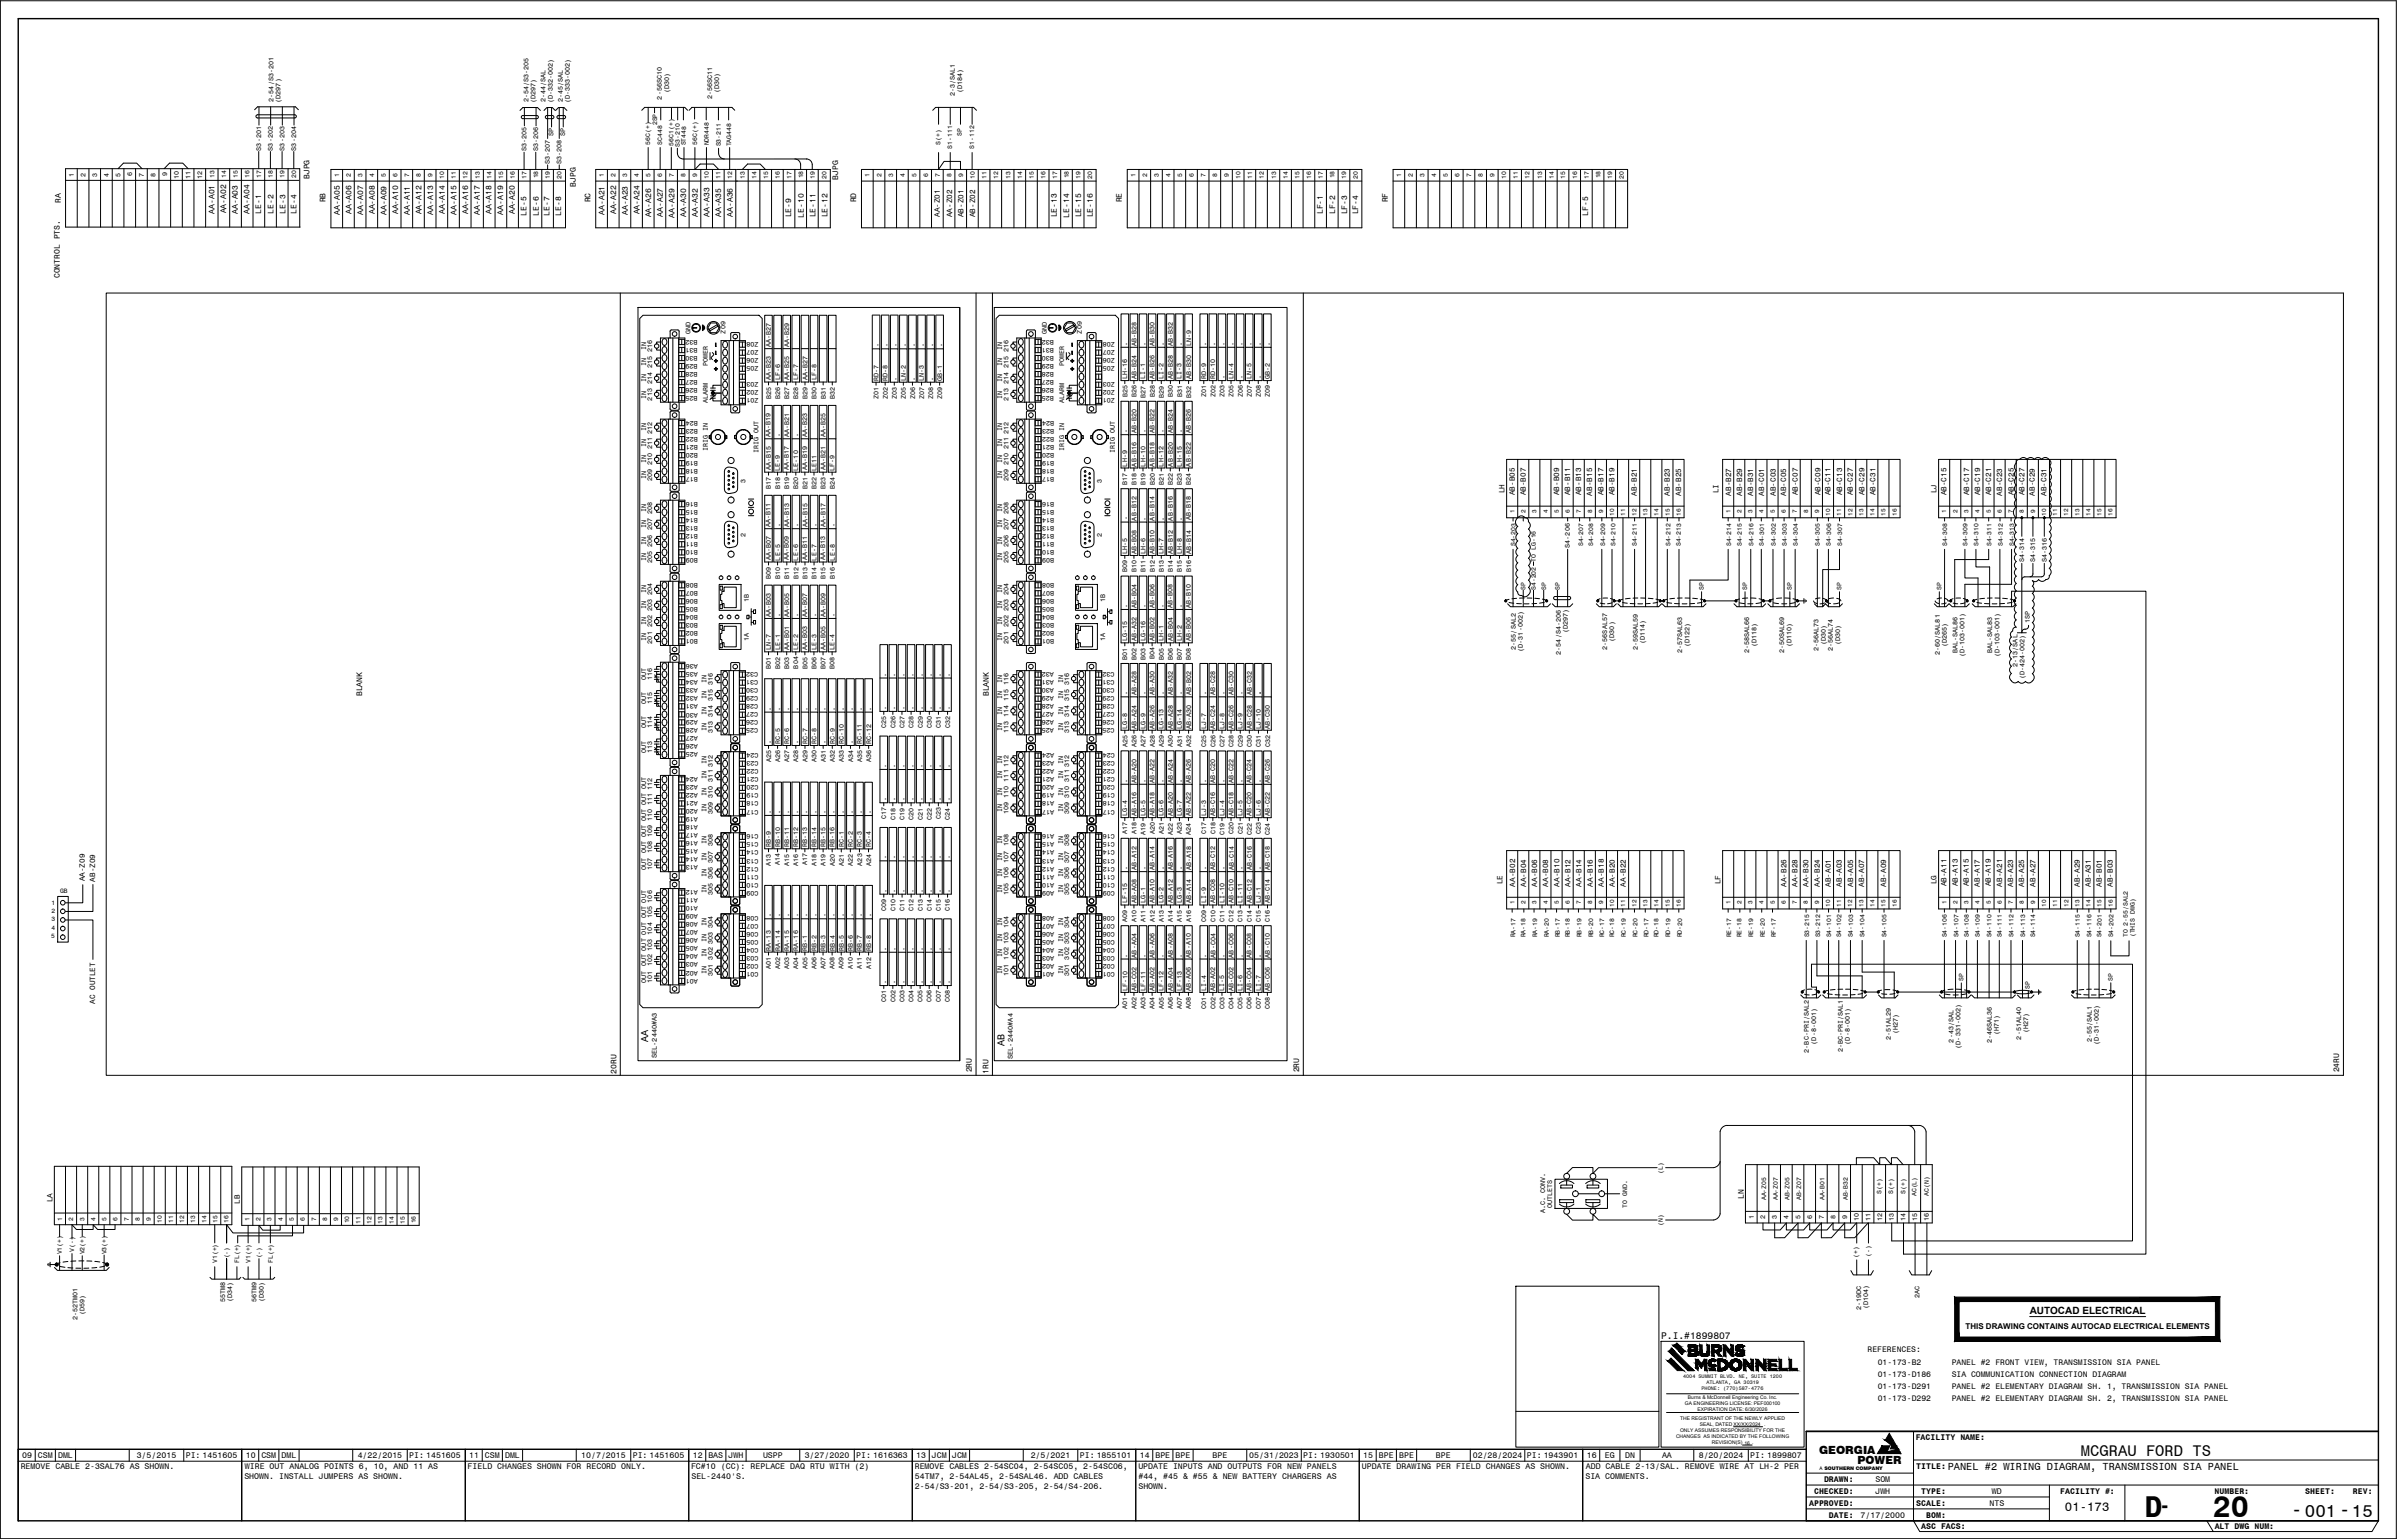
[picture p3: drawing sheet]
<svg xmlns="http://www.w3.org/2000/svg" width="851mm" height="546mm" viewBox="0 0 851 546" stroke-linecap="round" stroke-linejoin="round" font-family="sans-serif">
<defs><g id="words">
<g font-size="10.7">
<text x="761.6" y="538.8">D</text>
<text x="785.8" y="538.8">20</text>
</g>
<text font-size="7" x="813.6" y="538.3">-</text>
<text font-size="6.8" x="766.8" y="536.9">-</text>
<text font-size="6.2" x="818.5" y="538.6">001-15</text>
<text font-size="5.5" x="739" y="517">MCGRAU FORD TS</text>
<text font-size="4.4" x="733.3" y="536.6">01-173</text>
<g font-size="4">
<text x="646" y="516.1">GEORGIA</text>
<text x="659.7" y="519.7">POWER</text>
</g>
<text font-size="3.7" x="691.7" y="522">PANEL #2 WIRING DIAGRAM, TRANSMISSION SIA PANEL</text>
<g font-size="3.6">
<text x="230.2" y="370.1" transform="rotate(-90 230.2 370.1)">AA</text>
<text x="356.8" y="371.3" transform="rotate(-90 356.8 371.3)">AB</text>
</g>
<text font-size="3.5" x="720.8" y="466.7">AUTOCAD ELECTRICAL</text>
<text font-size="3.4" x="589.9" y="475.5">P.I.#1899807</text>
<g font-size="2.9">
<text x="110" y="63.6" transform="rotate(-90 110 63.6)">BJPG</text>
<text x="297.6" y="63.9" transform="rotate(-90 297.6 63.9)">BJPG</text>
<text x="115.6" y="71.9" transform="rotate(-90 115.6 71.9)">RB</text>
<text x="204.6" y="66.2" transform="rotate(-90 204.6 66.2)">BJPG</text>
<text x="209.7" y="71.9" transform="rotate(-90 209.7 71.9)">RC</text>
<text x="304" y="71.9" transform="rotate(-90 304 71.9)">RD</text>
<text x="398.4" y="71.9" transform="rotate(-90 398.4 71.9)">RE</text>
<text x="492.8" y="71.9" transform="rotate(-90 492.8 71.9)">RF</text>
<text x="21.6" y="72.2" transform="rotate(-90 21.6 72.2)">RA</text>
<text x="76.1" y="75.9" transform="rotate(-90 76.1 75.9)">AA-A01</text>
<text x="80.3" y="75.8" transform="rotate(-90 80.3 75.8)">AA-A02</text>
<text x="84.4" y="76" transform="rotate(-90 84.4 76)">AA-A03</text>
<text x="88.6" y="75.8" transform="rotate(-90 88.6 75.8)">AA-A04</text>
<text x="92.7" y="75.8" transform="rotate(-90 92.7 75.8)">LE-1</text>
<text x="97.1" y="75.8" transform="rotate(-90 97.1 75.8)">LE-2</text>
<text x="101.4" y="75.9" transform="rotate(-90 101.4 75.9)">LE-3</text>
<text x="105.3" y="75.9" transform="rotate(-90 105.3 75.9)">LE-4</text>
<text x="120.6" y="76.2" transform="rotate(-90 120.6 76.2)">AA-A05</text>
<text x="124.8" y="76" transform="rotate(-90 124.8 76)">AA-A06</text>
<text x="128.9" y="76.3" transform="rotate(-90 128.9 76.3)">AA-A07</text>
<text x="133.1" y="76.1" transform="rotate(-90 133.1 76.1)">AA-A08</text>
<text x="137.2" y="76.3" transform="rotate(-90 137.2 76.3)">AA-A09</text>
<text x="141.4" y="76.1" transform="rotate(-90 141.4 76.1)">AA-A10</text>
<text x="145.5" y="76.3" transform="rotate(-90 145.5 76.3)">AA-A11</text>
<text x="149.6" y="76.1" transform="rotate(-90 149.6 76.1)">AA-A12</text>
<text x="153.8" y="76.2" transform="rotate(-90 153.8 76.2)">AA-A13</text>
<text x="157.9" y="76" transform="rotate(-90 157.9 76)">AA-A14</text>
<text x="162.1" y="76.3" transform="rotate(-90 162.1 76.3)">AA-A15</text>
<text x="166.2" y="76.1" transform="rotate(-90 166.2 76.1)">AA-A16</text>
<text x="170.4" y="76.2" transform="rotate(-90 170.4 76.2)">AA-A17</text>
<text x="174.5" y="76" transform="rotate(-90 174.5 76)">AA-A18</text>
<text x="178.7" y="76.3" transform="rotate(-90 178.7 76.3)">AA-A19</text>
<text x="182.8" y="76.1" transform="rotate(-90 182.8 76.1)">AA-A20</text>
<text x="187" y="76.5" transform="rotate(-90 187 76.5)">LE-5</text>
<text x="191.4" y="76.5" transform="rotate(-90 191.4 76.5)">LE-6</text>
<text x="195.2" y="76.5" transform="rotate(-90 195.2 76.5)">LE-7</text>
<text x="199.3" y="76.5" transform="rotate(-90 199.3 76.5)">LE-8</text>
<text x="214.7" y="76.3" transform="rotate(-90 214.7 76.3)">AA-A21</text>
<text x="218.8" y="76.1" transform="rotate(-90 218.8 76.1)">AA-A22</text>
<text x="223" y="76.3" transform="rotate(-90 223 76.3)">AA-A23</text>
<text x="227.1" y="76.1" transform="rotate(-90 227.1 76.1)">AA-A24</text>
<text x="231.2" y="77.2" transform="rotate(-90 231.2 77.2)">AA-A26</text>
<text x="235.4" y="77" transform="rotate(-90 235.4 77)">AA-A27</text>
<text x="239.5" y="77.2" transform="rotate(-90 239.5 77.2)">AA-A29</text>
<text x="243.7" y="77.1" transform="rotate(-90 243.7 77.1)">AA-A30</text>
<text x="247.8" y="77.1" transform="rotate(-90 247.8 77.1)">AA-A32</text>
<text x="252" y="76.9" transform="rotate(-90 252 76.9)">AA-A33</text>
<text x="256.1" y="77.1" transform="rotate(-90 256.1 77.1)">AA-A35</text>
<text x="260.3" y="77" transform="rotate(-90 260.3 77)">AA-A36</text>
<text x="280.9" y="77.2" transform="rotate(-90 280.9 77.2)">LE-9</text>
<text x="285.4" y="77.3" transform="rotate(-90 285.4 77.3)">LE-10</text>
<text x="289.7" y="77.2" transform="rotate(-90 289.7 77.2)">LE-11</text>
<text x="293.8" y="77.2" transform="rotate(-90 293.8 77.2)">LE-12</text>
<text x="375.3" y="77.2" transform="rotate(-90 375.3 77.2)">LE-13</text>
<text x="379.7" y="77.3" transform="rotate(-90 379.7 77.3)">LE-14</text>
<text x="384" y="77.2" transform="rotate(-90 384 77.2)">LE-15</text>
<text x="388.1" y="77.2" transform="rotate(-90 388.1 77.2)">LE-16</text>
<text x="469.8" y="76.1" transform="rotate(-90 469.8 76.1)">LF-1</text>
<text x="474.2" y="76.1" transform="rotate(-90 474.2 76.1)">LF-2</text>
<text x="478.4" y="76.1" transform="rotate(-90 478.4 76.1)">LF-3</text>
<text x="482.4" y="76.1" transform="rotate(-90 482.4 76.1)">LF-4</text>
<text x="564" y="76.7" transform="rotate(-90 564 76.7)">LF-5</text>
<text x="21.3" y="98.8" transform="rotate(-90 21.3 98.8)">CONTROL PTS.</text>
<text x="128.6" y="247.2" transform="rotate(-90 128.6 247.2)">BLANK</text>
<text x="351.1" y="247.2" transform="rotate(-90 351.1 247.2)">BLANK</text>
<text x="218.9" y="381.2" transform="rotate(-90 218.9 381.2)">20RU</text>
<text x="345.2" y="380.8" transform="rotate(-90 345.2 380.8)">2RU</text>
<text x="351.1" y="381.2" transform="rotate(-90 351.1 381.2)">1RU</text>
<text x="461.3" y="380.8" transform="rotate(-90 461.3 380.8)">2RU</text>
<text x="830.7" y="380.8" transform="rotate(-90 830.7 380.8)">24RU</text>
<text x="619.3" y="425.6" transform="rotate(-90 619.3 425.6)">LN</text>
<text x="663.2" y="480.1">REFERENCES:</text>
<text x="666.8" y="484.8">01-173-B2</text>
<text x="693.1" y="484.8">PANEL #2 FRONT VIEW, TRANSMISSION SIA PANEL</text>
<text x="666.8" y="488.9">01-173-D186</text>
<text x="693.1" y="488.9">SIA COMMUNICATION CONNECTION DIAGRAM</text>
<text x="666.8" y="493.1">01-173-D291</text>
<text x="666.8" y="497.3">01-173-D292</text>
<text x="693.1" y="493.1">PANEL #2 ELEMENTARY DIAGRAM SH. 1, TRANSMISSION SIA PANEL</text>
<text x="693.1" y="497.3">PANEL #2 ELEMENTARY DIAGRAM SH. 2, TRANSMISSION SIA PANEL</text>
<text x="680.3" y="511.3">FACILITY NAME:</text>
<text x="7.3" y="521.8">REMOVE CABLE 2-3SAL76 AS SHOWN.</text>
<text x="7.9" y="517.7">09</text>
<text x="13.4" y="517.7">CSM</text>
<text x="20.6" y="517.7">DML</text>
<text x="48.5" y="517.7">3/5/2015</text>
<text x="66" y="517.7">PI: 1451605</text>
<text x="87" y="521.8">WIRE OUT ANALOG POINTS 6, 10, AND 11 AS</text>
<text x="87.3" y="517.7">10</text>
<text x="92.8" y="517.7">CSM</text>
<text x="100" y="517.7">DML</text>
<text x="127" y="517.7">4/22/2015</text>
<text x="145.3" y="517.7">PI: 1451605</text>
<text x="166" y="521.8">FIELD CHANGES SHOWN FOR RECORD ONLY.</text>
<text x="166.6" y="517.7">11</text>
<text x="172.2" y="517.7">CSM</text>
<text x="179.4" y="517.7">DML</text>
<text x="206.4" y="517.7">10/7/2015</text>
<text x="224.7" y="517.7">PI: 1451605</text>
<text x="245.4" y="521.8">FC#10 (CC): REPLACE DAQ RTU WITH (2)</text>
<text x="246" y="517.7">12</text>
<text x="251.6" y="517.7">BAS</text>
<text x="258.7" y="517.7">JWH</text>
<text x="271" y="517.7">USPP</text>
<text x="285.8" y="517.7">3/27/2020</text>
<text x="304.1" y="517.7">PI: 1616363</text>
<text x="324.8" y="521.8">REMOVE CABLES 2-54SC04, 2-54SC05, 2-54SC06,</text>
<text x="325.4" y="517.7">13</text>
<text x="330.9" y="517.7">JCM</text>
<text x="338.1" y="517.7">JCM</text>
<text x="366" y="517.7">2/5/2021</text>
<text x="383.5" y="517.7">PI: 1855101</text>
<text x="404.3" y="521.8">UPDATE INPUTS AND OUTPUTS FOR NEW PANELS</text>
<text x="404.8" y="517.7">14</text>
<text x="410.3" y="517.7">BPE</text>
<text x="417.5" y="517.7">BPE</text>
<text x="430.6" y="517.7">BPE</text>
<text x="443.7" y="517.7">05/31/2023</text>
<text x="462.8" y="517.7">PI: 1930501</text>
<text x="483.6" y="521.8">UPDATE DRAWING PER FIELD CHANGES AS SHOWN.</text>
<text x="484.1" y="517.7">15</text>
<text x="489.7" y="517.7">BPE</text>
<text x="496.9" y="517.7">BPE</text>
<text x="510" y="517.7">BPE</text>
<text x="523" y="517.7">02/28/2024</text>
<text x="542.2" y="517.7">PI: 1943901</text>
<text x="563.2" y="521.8">ADD CABLE 2-13/SAL. REMOVE WIRE AT LH-2 PER</text>
<text x="563.5" y="517.7">16</text>
<text x="570" y="517.7">EG</text>
<text x="577.1" y="517.7">DN</text>
<text x="590.2" y="517.7">AA</text>
<text x="603.3" y="517.7">8/20/2024</text>
<text x="621.6" y="517.7">PI: 1899807</text>
<text x="680.5" y="521.5">TITLE:</text>
<text x="86.8" y="525.2">SHOWN. INSTALL JUMPERS AS SHOWN.</text>
<text x="245.5" y="525.2">SEL-2440'S.</text>
<text x="324.9" y="525.2">54TM7, 2-54AL45, 2-54SAL46. ADD CABLES</text>
<text x="404.3" y="525.2">#44, #45 &amp; #55 &amp; NEW BATTERY CHARGERS AS</text>
<text x="563" y="525.2">SIA COMMENTS.</text>
<text x="647.8" y="526.2">DRAWN:</text>
<text x="666" y="526.2">SOM</text>
<text x="324.9" y="528.6">2-54/S3-201, 2-54/S3-205, 2-54/S4-206.</text>
<text x="404.3" y="528.6">SHOWN.</text>
<text x="644.2" y="530.4">CHECKED:</text>
<text x="666" y="530.4">JWH</text>
<text x="682.3" y="530.4">TYPE:</text>
<text x="707.4" y="530.4">WD</text>
<text x="731.7" y="530.5">FACILITY #:</text>
<text x="786.4" y="530.4">NUMBER:</text>
<text x="818.7" y="530.4">SHEET:</text>
<text x="835.6" y="530.5">REV:</text>
<text x="642.5" y="534.7">APPROVED:</text>
<text x="649.5" y="538.9">DATE:</text>
<text x="660.7" y="538.9">7/17/2000</text>
<text x="680.5" y="534.7">SCALE:</text>
<text x="684" y="538.9">BOM:</text>
<text x="706.5" y="534.7">NTS</text>
<text x="682.3" y="542.9">ASC FACS:</text>
<text x="786.5" y="542.9">ALT DWG NUM:</text>
</g>
<text font-size="2.8" x="698" y="471.8">THIS DRAWING CONTAINS AUTOCAD ELECTRICAL ELEMENTS</text>
<g font-size="2.7">
<text x="333.8" y="77.1" transform="rotate(-90 333.8 77.1)">AA-Z01</text>
<text x="338.1" y="77.2" transform="rotate(-90 338.1 77.2)">AA-Z02</text>
<text x="342.1" y="77.1" transform="rotate(-90 342.1 77.1)">AB-Z01</text>
<text x="346.3" y="77.1" transform="rotate(-90 346.3 77.1)">AB-Z02</text>
<text x="534.3" y="175.1" transform="rotate(-90 534.3 175.1)">LH</text>
<text x="537.9" y="175.8" transform="rotate(-90 537.9 175.8)">AB-B05</text>
<text x="541.9" y="175.9" transform="rotate(-90 541.9 175.9)">AB-B07</text>
<text x="553.7" y="175.8" transform="rotate(-90 553.7 175.8)">AB-B09</text>
<text x="557.6" y="175.8" transform="rotate(-90 557.6 175.8)">AB-B11</text>
<text x="561.6" y="175.9" transform="rotate(-90 561.6 175.9)">AB-B13</text>
<text x="565.5" y="176" transform="rotate(-90 565.5 176)">AB-B15</text>
<text x="569.4" y="175.9" transform="rotate(-90 569.4 175.9)">AB-B17</text>
<text x="573.4" y="175.9" transform="rotate(-90 573.4 175.9)">AB-B19</text>
<text x="581.2" y="176.1" transform="rotate(-90 581.2 176.1)">AB-B21</text>
<text x="593.1" y="176" transform="rotate(-90 593.1 176)">AB-B23</text>
<text x="597" y="176.1" transform="rotate(-90 597 176.1)">AB-B25</text>
<text x="610.3" y="175.1" transform="rotate(-90 610.3 175.1)">LI</text>
<text x="614.8" y="176" transform="rotate(-90 614.8 176)">AB-B27</text>
<text x="618.7" y="176.1" transform="rotate(-90 618.7 176.1)">AB-B29</text>
<text x="622.6" y="176" transform="rotate(-90 622.6 176)">AB-B31</text>
<text x="626.5" y="176" transform="rotate(-90 626.5 176)">AB-C01</text>
<text x="630.7" y="176.1" transform="rotate(-90 630.7 176.1)">AB-C03</text>
<text x="634.3" y="176" transform="rotate(-90 634.3 176)">AB-C05</text>
<text x="638.4" y="175.9" transform="rotate(-90 638.4 175.9)">AB-C07</text>
<text x="646.5" y="175.9" transform="rotate(-90 646.5 175.9)">AB-C09</text>
<text x="650.1" y="175.9" transform="rotate(-90 650.1 175.9)">AB-C11</text>
<text x="654.2" y="175.9" transform="rotate(-90 654.2 175.9)">AB-C13</text>
<text x="658" y="175.9" transform="rotate(-90 658 175.9)">AB-C27</text>
<text x="662.1" y="175.9" transform="rotate(-90 662.1 175.9)">AB-C29</text>
<text x="666.1" y="175.9" transform="rotate(-90 666.1 175.9)">AB-C31</text>
<text x="687.7" y="175.1" transform="rotate(-90 687.7 175.1)">LJ</text>
<text x="691.3" y="175.9" transform="rotate(-90 691.3 175.9)">AB-C15</text>
<text x="699.3" y="175.9" transform="rotate(-90 699.3 175.9)">AB-C17</text>
<text x="703.2" y="175.9" transform="rotate(-90 703.2 175.9)">AB-C19</text>
<text x="707.1" y="175.9" transform="rotate(-90 707.1 175.9)">AB-C21</text>
<text x="711" y="176" transform="rotate(-90 711 176)">AB-C23</text>
<text x="715.1" y="175.9" transform="rotate(-90 715.1 175.9)">AB-C25</text>
<text x="719" y="175.9" transform="rotate(-90 719 175.9)">AB-C27</text>
<text x="722.7" y="176" transform="rotate(-90 722.7 176)">AB-C29</text>
<text x="726.8" y="176.1" transform="rotate(-90 726.8 176.1)">AB-C31</text>
<text x="30.2" y="313" transform="rotate(-90 30.2 313)">AA-Z09</text>
<text x="33.8" y="313" transform="rotate(-90 33.8 313)">AB-Z09</text>
<text x="533.5" y="314" transform="rotate(-90 533.5 314)">LE</text>
<text x="538" y="314.8" transform="rotate(-90 538 314.8)">AA-B02</text>
<text x="542" y="314.9" transform="rotate(-90 542 314.9)">AA-B04</text>
<text x="545.9" y="314.8" transform="rotate(-90 545.9 314.8)">AA-B06</text>
<text x="549.8" y="314.8" transform="rotate(-90 549.8 314.8)">AA-B08</text>
<text x="553.8" y="314.8" transform="rotate(-90 553.8 314.8)">AA-B10</text>
<text x="557.7" y="314.9" transform="rotate(-90 557.7 314.9)">AA-B12</text>
<text x="561.7" y="314.8" transform="rotate(-90 561.7 314.8)">AA-B14</text>
<text x="565.6" y="314.8" transform="rotate(-90 565.6 314.8)">AA-B16</text>
<text x="569.6" y="314.8" transform="rotate(-90 569.6 314.8)">AA-B18</text>
<text x="573.5" y="314.9" transform="rotate(-90 573.5 314.9)">AA-B20</text>
<text x="577.4" y="314.8" transform="rotate(-90 577.4 314.8)">AA-B22</text>
<text x="611" y="314" transform="rotate(-90 611 314)">LF</text>
<text x="634.4" y="314.9" transform="rotate(-90 634.4 314.9)">AA-B26</text>
<text x="638.4" y="314.9" transform="rotate(-90 638.4 314.9)">AA-B28</text>
<text x="642.3" y="314.9" transform="rotate(-90 642.3 314.9)">AA-B30</text>
<text x="646.2" y="314.9" transform="rotate(-90 646.2 314.9)">AA-B24</text>
<text x="650.2" y="314.9" transform="rotate(-90 650.2 314.9)">AB-A01</text>
<text x="654.1" y="314.8" transform="rotate(-90 654.1 314.8)">AB-A03</text>
<text x="658.1" y="314.8" transform="rotate(-90 658.1 314.8)">AB-A05</text>
<text x="662" y="314.9" transform="rotate(-90 662 314.9)">AB-A07</text>
<text x="669.9" y="314.9" transform="rotate(-90 669.9 314.9)">AB-A09</text>
<text x="687.7" y="314" transform="rotate(-90 687.7 314)">LG</text>
<text x="691.3" y="314.7" transform="rotate(-90 691.3 314.7)">AB-A11</text>
<text x="695.2" y="314.7" transform="rotate(-90 695.2 314.7)">AB-A13</text>
<text x="699.2" y="314.7" transform="rotate(-90 699.2 314.7)">AB-A15</text>
<text x="703.1" y="314.8" transform="rotate(-90 703.1 314.8)">AB-A17</text>
<text x="707.1" y="314.8" transform="rotate(-90 707.1 314.8)">AB-A19</text>
<text x="711" y="314.8" transform="rotate(-90 711 314.8)">AB-A21</text>
<text x="714.9" y="314.9" transform="rotate(-90 714.9 314.9)">AB-A23</text>
<text x="718.9" y="314.9" transform="rotate(-90 718.9 314.9)">AB-A25</text>
<text x="722.8" y="314.8" transform="rotate(-90 722.8 314.8)">AB-A27</text>
<text x="738.6" y="314.9" transform="rotate(-90 738.6 314.9)">AB-A29</text>
<text x="742.5" y="315" transform="rotate(-90 742.5 315)">AB-A31</text>
<text x="746.4" y="314.9" transform="rotate(-90 746.4 314.9)">AB-B01</text>
<text x="750.4" y="314.9" transform="rotate(-90 750.4 314.9)">AB-B03</text>
<text x="33.8" y="356.4" transform="rotate(-90 33.8 356.4)">AC OUTLET</text>
<text x="18.6" y="427" transform="rotate(-90 18.6 427)">LA</text>
<text x="85.2" y="427.4" transform="rotate(-90 85.2 427.4)">LB</text>
</g>
<g font-size="2.5">
<text x="233.2" y="375.8" transform="rotate(-90 233.2 375.8)">SEL-2440#A3</text>
<text x="359.6" y="376.1" transform="rotate(-90 359.6 376.1)">SEL-2440#A4</text>
</g>
<g font-size="2.4">
<text x="235.1" y="35.3" transform="rotate(-90 235.1 35.3)">2-56SC10</text>
<text x="237.6" y="33.2" transform="rotate(-90 237.6 33.2)">(D30)</text>
<text x="252.9" y="35.1" transform="rotate(-90 252.9 35.1)">2-56SC11</text>
<text x="255.4" y="33.2" transform="rotate(-90 255.4 33.2)">(D30)</text>
<text x="339.1" y="34.3" transform="rotate(-90 339.1 34.3)">2-3/SAL1</text>
<text x="341.7" y="33" transform="rotate(-90 341.7 33)">(D184)</text>
<text x="97.1" y="36.1" transform="rotate(-90 97.1 36.1)">2-54/S3-201</text>
<text x="99.6" y="36.5" transform="rotate(-90 99.6 36.5)">(D297)</text>
<text x="187.6" y="36.4" transform="rotate(-90 187.6 36.4)">2-54/S3-205</text>
<text x="190.2" y="36.7" transform="rotate(-90 190.2 36.7)">(D297)</text>
<text x="193.8" y="36.4" transform="rotate(-90 193.8 36.4)">2-44/SAL</text>
<text x="196.3" y="36.7" transform="rotate(-90 196.3 36.7)">(D-332-002)</text>
<text x="199.9" y="36.4" transform="rotate(-90 199.9 36.4)">2-45/SAL</text>
<text x="202.4" y="36.7" transform="rotate(-90 202.4 36.7)">(D-333-002)</text>
<text x="92.7" y="53.5" transform="rotate(-90 92.7 53.5)">S3-201</text>
<text x="96.9" y="53.5" transform="rotate(-90 96.9 53.5)">S3-202</text>
<text x="101" y="53.5" transform="rotate(-90 101 53.5)">S3-203</text>
<text x="105.1" y="53.5" transform="rotate(-90 105.1 53.5)">S3-204</text>
<text x="186.9" y="53.7" transform="rotate(-90 186.9 53.7)">S3-205</text>
<text x="191.1" y="53.7" transform="rotate(-90 191.1 53.7)">S3-206</text>
<text x="196.6" y="48.4" transform="rotate(-90 196.6 48.4)">SP</text>
<text x="200.8" y="48.4" transform="rotate(-90 200.8 48.4)">SP</text>
<text x="195.3" y="58.2" transform="rotate(-90 195.3 58.2)">S3-207</text>
<text x="199.4" y="58.2" transform="rotate(-90 199.4 58.2)">S3-208</text>
<text x="26.2" y="62.7" transform="rotate(-90 26.2 62.7)">1</text>
<text x="30.3" y="62.7" transform="rotate(-90 30.3 62.7)">2</text>
<text x="34.5" y="62.7" transform="rotate(-90 34.5 62.7)">3</text>
<text x="38.6" y="62.7" transform="rotate(-90 38.6 62.7)">4</text>
<text x="42.8" y="62.7" transform="rotate(-90 42.8 62.7)">5</text>
<text x="46.9" y="62.6" transform="rotate(-90 46.9 62.6)">6</text>
<text x="51.1" y="62.7" transform="rotate(-90 51.1 62.7)">7</text>
<text x="55.2" y="62.7" transform="rotate(-90 55.2 62.7)">8</text>
<text x="59.4" y="62.6" transform="rotate(-90 59.4 62.6)">9</text>
<text x="63.5" y="63.4" transform="rotate(-90 63.5 63.4)">10</text>
<text x="67.6" y="63.5" transform="rotate(-90 67.6 63.5)">11</text>
<text x="71.8" y="63.5" transform="rotate(-90 71.8 63.5)">12</text>
<text x="245.2" y="118.6" transform="rotate(-90 245.2 118.6)">GND</text>
<text x="257.7" y="118.4" transform="rotate(-90 257.7 118.4)">Z09</text>
<text x="371.8" y="118.6" transform="rotate(-90 371.8 118.6)">GND</text>
<text x="384.2" y="118.4" transform="rotate(-90 384.2 118.4)">Z09</text>
<text x="229.4" y="124.3" transform="rotate(-90 229.4 124.3)">IN</text>
<text x="231.6" y="125" transform="rotate(-90 231.6 125)">216</text>
<text x="247.7" y="123.5" transform="rotate(-180 247.7 123.5)">B31</text>
<text x="247.7" y="120.6" transform="rotate(-180 247.7 120.6)">B32</text>
<text x="269.4" y="124.4" transform="rotate(-180 269.4 124.4)">Z07</text>
<text x="269.4" y="121.5" transform="rotate(-180 269.4 121.5)">Z08</text>
<text x="273.8" y="123.1" transform="rotate(-90 273.8 123.1)">AA-B27</text>
<text x="280.2" y="123.1" transform="rotate(-90 280.2 123.1)">AA-B29</text>
<text x="312" y="123.3" transform="rotate(-90 312 123.3)">.</text>
<text x="315.2" y="123.3" transform="rotate(-90 315.2 123.3)">.</text>
<text x="318.4" y="123.3" transform="rotate(-90 318.4 123.3)">.</text>
<text x="321.7" y="123.3" transform="rotate(-90 321.7 123.3)">.</text>
<text x="324.9" y="123.3" transform="rotate(-90 324.9 123.3)">.</text>
<text x="328.1" y="123.3" transform="rotate(-90 328.1 123.3)">.</text>
<text x="331.3" y="123.3" transform="rotate(-90 331.3 123.3)">.</text>
<text x="334.6" y="123.3" transform="rotate(-90 334.6 123.3)">.</text>
<text x="356" y="124.3" transform="rotate(-90 356 124.3)">IN</text>
<text x="358.2" y="125" transform="rotate(-90 358.2 125)">216</text>
<text x="374.3" y="123.5" transform="rotate(-180 374.3 123.5)">B31</text>
<text x="374.3" y="120.6" transform="rotate(-180 374.3 120.6)">B32</text>
<text x="395.9" y="124.4" transform="rotate(-180 395.9 124.4)">Z07</text>
<text x="395.9" y="121.5" transform="rotate(-180 395.9 121.5)">Z08</text>
<text x="400.3" y="122.8" transform="rotate(-90 400.3 122.8)">.</text>
<text x="403.6" y="122.8" transform="rotate(-90 403.6 122.8)">AB-B28</text>
<text x="406.8" y="122.8" transform="rotate(-90 406.8 122.8)">.</text>
<text x="410" y="122.8" transform="rotate(-90 410 122.8)">AB-B30</text>
<text x="413.3" y="122.8" transform="rotate(-90 413.3 122.8)">.</text>
<text x="416.5" y="122.8" transform="rotate(-90 416.5 122.8)">AB-B32</text>
<text x="419.7" y="122.8" transform="rotate(-90 419.7 122.8)">.</text>
<text x="423" y="122.8" transform="rotate(-90 423 122.8)">LN-9</text>
<text x="428.3" y="122.8" transform="rotate(-90 428.3 122.8)">.</text>
<text x="431.6" y="122.8" transform="rotate(-90 431.6 122.8)">.</text>
<text x="434.8" y="122.8" transform="rotate(-90 434.8 122.8)">.</text>
<text x="438" y="122.8" transform="rotate(-90 438 122.8)">.</text>
<text x="441.3" y="122.8" transform="rotate(-90 441.3 122.8)">.</text>
<text x="444.5" y="122.8" transform="rotate(-90 444.5 122.8)">.</text>
<text x="447.7" y="122.8" transform="rotate(-90 447.7 122.8)">.</text>
<text x="450.9" y="122.8" transform="rotate(-90 450.9 122.8)">.</text>
<text x="229.4" y="130" transform="rotate(-90 229.4 130)">IN</text>
<text x="231.6" y="130.8" transform="rotate(-90 231.6 130.8)">215</text>
<text x="247.7" y="129.2" transform="rotate(-180 247.7 129.2)">B29</text>
<text x="247.7" y="126.3" transform="rotate(-180 247.7 126.3)">B30</text>
<text x="251.4" y="129.9" transform="rotate(-90 251.4 129.9)">POWER</text>
<text x="269.4" y="130.1" transform="rotate(-180 269.4 130.1)">Z05</text>
<text x="269.4" y="127.2" transform="rotate(-180 269.4 127.2)">Z06</text>
<text x="356" y="130" transform="rotate(-90 356 130)">IN</text>
<text x="358.2" y="130.8" transform="rotate(-90 358.2 130.8)">215</text>
<text x="374.3" y="129.2" transform="rotate(-180 374.3 129.2)">B29</text>
<text x="374.3" y="126.3" transform="rotate(-180 374.3 126.3)">B30</text>
<text x="378" y="129.9" transform="rotate(-90 378 129.9)">POWER</text>
<text x="395.9" y="130.1" transform="rotate(-180 395.9 130.1)">Z05</text>
<text x="395.9" y="127.2" transform="rotate(-180 395.9 127.2)">Z06</text>
<text x="229.4" y="135.7" transform="rotate(-90 229.4 135.7)">IN</text>
<text x="231.6" y="136.4" transform="rotate(-90 231.6 136.4)">214</text>
<text x="247.7" y="137.7" transform="rotate(-180 247.7 137.7)">B26</text>
<text x="247.7" y="134.8" transform="rotate(-180 247.7 134.8)">B27</text>
<text x="247.7" y="132" transform="rotate(-180 247.7 132)">B28</text>
<text x="269.4" y="135.8" transform="rotate(-180 269.4 135.8)">Z03</text>
<text x="273.8" y="135" transform="rotate(-90 273.8 135)">AA-B23</text>
<text x="277" y="135.1" transform="rotate(-90 277 135.1)">LF-6</text>
<text x="280.2" y="135" transform="rotate(-90 280.2 135)">AA-B25</text>
<text x="283.5" y="135.1" transform="rotate(-90 283.5 135.1)">LF-7</text>
<text x="286.7" y="135" transform="rotate(-90 286.7 135)">AA-B27</text>
<text x="290" y="135.1" transform="rotate(-90 290 135.1)">LF-8</text>
<text x="312" y="135.2" transform="rotate(-90 312 135.2)">RD-7</text>
<text x="315.2" y="135.2" transform="rotate(-90 315.2 135.2)">RD-8</text>
<text x="318.4" y="135.2" transform="rotate(-90 318.4 135.2)">.</text>
<text x="321.7" y="135.2" transform="rotate(-90 321.7 135.2)">LN-2</text>
<text x="324.9" y="135.2" transform="rotate(-90 324.9 135.2)">.</text>
<text x="328.1" y="135.2" transform="rotate(-90 328.1 135.2)">LN-3</text>
<text x="331.3" y="135.2" transform="rotate(-90 331.3 135.2)">.</text>
<text x="334.6" y="135.2" transform="rotate(-90 334.6 135.2)">GB-1</text>
<text x="356" y="135.7" transform="rotate(-90 356 135.7)">IN</text>
<text x="358.2" y="136.4" transform="rotate(-90 358.2 136.4)">214</text>
<text x="374.3" y="137.7" transform="rotate(-180 374.3 137.7)">B26</text>
<text x="374.3" y="134.8" transform="rotate(-180 374.3 134.8)">B27</text>
<text x="374.3" y="132" transform="rotate(-180 374.3 132)">B28</text>
<text x="395.9" y="135.8" transform="rotate(-180 395.9 135.8)">Z03</text>
<text x="400.3" y="134.6" transform="rotate(-90 400.3 134.6)">LH-16</text>
<text x="403.6" y="134.6" transform="rotate(-90 403.6 134.6)">AB-B24</text>
<text x="406.7" y="134.6" transform="rotate(-90 406.7 134.6)">LI-1</text>
<text x="410" y="134.6" transform="rotate(-90 410 134.6)">AB-B26</text>
<text x="413.2" y="134.6" transform="rotate(-90 413.2 134.6)">LI-2</text>
<text x="416.5" y="134.6" transform="rotate(-90 416.5 134.6)">AB-B28</text>
<text x="419.6" y="134.6" transform="rotate(-90 419.6 134.6)">LI-3</text>
<text x="423" y="134.6" transform="rotate(-90 423 134.6)">AB-B30</text>
<text x="428.3" y="134.6" transform="rotate(-90 428.3 134.6)">RD-9</text>
<text x="431.6" y="134.6" transform="rotate(-90 431.6 134.6)">RD-10</text>
<text x="434.8" y="134.6" transform="rotate(-90 434.8 134.6)">.</text>
<text x="438" y="134.6" transform="rotate(-90 438 134.6)">LN-4</text>
<text x="441.3" y="134.6" transform="rotate(-90 441.3 134.6)">.</text>
<text x="444.5" y="134.6" transform="rotate(-90 444.5 134.6)">LN-5</text>
<text x="447.7" y="134.6" transform="rotate(-90 447.7 134.6)">.</text>
<text x="450.9" y="134.6" transform="rotate(-90 450.9 134.6)">GB-2</text>
<text x="229.4" y="141.5" transform="rotate(-90 229.4 141.5)">IN</text>
<text x="231.6" y="142.2" transform="rotate(-90 231.6 142.2)">213</text>
<text x="247.7" y="140.6" transform="rotate(-180 247.7 140.6)">B25</text>
<text x="251.4" y="143.1" transform="rotate(-90 251.4 143.1)">ALARM</text>
<text x="269.4" y="141.5" transform="rotate(-180 269.4 141.5)">Z01</text>
<text x="269.4" y="138.6" transform="rotate(-180 269.4 138.6)">Z02</text>
<text x="273.8" y="141.6" transform="rotate(-90 273.8 141.6)">B25</text>
<text x="277.1" y="141.6" transform="rotate(-90 277.1 141.6)">B26</text>
<text x="280.3" y="141.7" transform="rotate(-90 280.3 141.7)">B27</text>
<text x="283.5" y="141.6" transform="rotate(-90 283.5 141.6)">B28</text>
<text x="286.8" y="141.7" transform="rotate(-90 286.8 141.7)">B29</text>
<text x="290" y="141.6" transform="rotate(-90 290 141.6)">B30</text>
<text x="293.2" y="141.6" transform="rotate(-90 293.2 141.6)">B31</text>
<text x="296.5" y="141.7" transform="rotate(-90 296.5 141.7)">B32</text>
<text x="312" y="141.6" transform="rotate(-90 312 141.6)">Z01</text>
<text x="315.3" y="141.6" transform="rotate(-90 315.3 141.6)">Z02</text>
<text x="318.5" y="141.6" transform="rotate(-90 318.5 141.6)">Z03</text>
<text x="321.7" y="141.6" transform="rotate(-90 321.7 141.6)">Z05</text>
<text x="325" y="141.6" transform="rotate(-90 325 141.6)">Z06</text>
<text x="328.2" y="141.6" transform="rotate(-90 328.2 141.6)">Z07</text>
<text x="331.4" y="141.6" transform="rotate(-90 331.4 141.6)">Z08</text>
<text x="334.6" y="141.6" transform="rotate(-90 334.6 141.6)">Z09</text>
<text x="356" y="141.5" transform="rotate(-90 356 141.5)">IN</text>
<text x="358.2" y="142.2" transform="rotate(-90 358.2 142.2)">213</text>
<text x="374.3" y="140.6" transform="rotate(-180 374.3 140.6)">B25</text>
<text x="378" y="143.1" transform="rotate(-90 378 143.1)">ALARM</text>
<text x="395.9" y="141.5" transform="rotate(-180 395.9 141.5)">Z01</text>
<text x="395.9" y="138.6" transform="rotate(-180 395.9 138.6)">Z02</text>
<text x="400.4" y="141.1" transform="rotate(-90 400.4 141.1)">B25</text>
<text x="403.6" y="141.1" transform="rotate(-90 403.6 141.1)">B26</text>
<text x="406.8" y="141.2" transform="rotate(-90 406.8 141.2)">B27</text>
<text x="410.1" y="141.1" transform="rotate(-90 410.1 141.1)">B28</text>
<text x="413.3" y="141.2" transform="rotate(-90 413.3 141.2)">B29</text>
<text x="416.5" y="141.1" transform="rotate(-90 416.5 141.1)">B30</text>
<text x="419.8" y="141.1" transform="rotate(-90 419.8 141.1)">B31</text>
<text x="423" y="141.2" transform="rotate(-90 423 141.2)">B32</text>
<text x="428.4" y="141" transform="rotate(-90 428.4 141)">Z01</text>
<text x="431.6" y="141" transform="rotate(-90 431.6 141)">Z02</text>
<text x="434.8" y="141" transform="rotate(-90 434.8 141)">Z03</text>
<text x="438.1" y="141" transform="rotate(-90 438.1 141)">Z05</text>
<text x="441.3" y="141" transform="rotate(-90 441.3 141)">Z06</text>
<text x="444.5" y="141" transform="rotate(-90 444.5 141)">Z07</text>
<text x="447.8" y="141" transform="rotate(-90 447.8 141)">Z08</text>
<text x="451" y="141" transform="rotate(-90 451 141)">Z09</text>
<text x="247.8" y="149.4" transform="rotate(-180 247.8 149.4)">B24</text>
<text x="374.4" y="149.4" transform="rotate(-180 374.4 149.4)">B24</text>
<text x="229.4" y="153" transform="rotate(-90 229.4 153)">IN</text>
<text x="231.6" y="154.1" transform="rotate(-90 231.6 154.1)">212</text>
<text x="247.8" y="155.1" transform="rotate(-180 247.8 155.1)">B22</text>
<text x="247.8" y="152.2" transform="rotate(-180 247.8 152.2)">B23</text>
<text x="273.7" y="155.2" transform="rotate(-90 273.7 155.2)">AA-B19</text>
<text x="277" y="155.3" transform="rotate(-90 277 155.3)">.</text>
<text x="280.2" y="155.3" transform="rotate(-90 280.2 155.3)">AA-B21</text>
<text x="283.5" y="155.3" transform="rotate(-90 283.5 155.3)">.</text>
<text x="286.7" y="155.3" transform="rotate(-90 286.7 155.3)">AA-B23</text>
<text x="293.1" y="155.1" transform="rotate(-90 293.1 155.1)">AA-B25</text>
<text x="356" y="153" transform="rotate(-90 356 153)">IN</text>
<text x="358.2" y="154.1" transform="rotate(-90 358.2 154.1)">212</text>
<text x="374.4" y="155.1" transform="rotate(-180 374.4 155.1)">B22</text>
<text x="374.4" y="152.2" transform="rotate(-180 374.4 152.2)">B23</text>
<text x="400.2" y="153.7" transform="rotate(-90 400.2 153.7)">.</text>
<text x="403.6" y="153.8" transform="rotate(-90 403.6 153.8)">AB-B20</text>
<text x="406.8" y="153.8" transform="rotate(-90 406.8 153.8)">.</text>
<text x="410" y="153.8" transform="rotate(-90 410 153.8)">AB-B22</text>
<text x="413.2" y="153.8" transform="rotate(-90 413.2 153.8)">.</text>
<text x="416.5" y="153.8" transform="rotate(-90 416.5 153.8)">AB-B24</text>
<text x="419.7" y="153.8" transform="rotate(-90 419.7 153.8)">.</text>
<text x="422.9" y="153.8" transform="rotate(-90 422.9 153.8)">AB-B26</text>
<text x="229.4" y="158.7" transform="rotate(-90 229.4 158.7)">IN</text>
<text x="231.6" y="159.4" transform="rotate(-90 231.6 159.4)">211</text>
<text x="247.8" y="160.8" transform="rotate(-180 247.8 160.8)">B20</text>
<text x="247.8" y="158" transform="rotate(-180 247.8 158)">B21</text>
<text x="251.4" y="160.2" transform="rotate(-90 251.4 160.2)">IRIG IN</text>
<text x="269.3" y="160.9" transform="rotate(-90 269.3 160.9)">IRIG OUT</text>
<text x="356" y="158.7" transform="rotate(-90 356 158.7)">IN</text>
<text x="358.2" y="159.4" transform="rotate(-90 358.2 159.4)">211</text>
<text x="374.4" y="160.8" transform="rotate(-180 374.4 160.8)">B20</text>
<text x="374.4" y="158" transform="rotate(-180 374.4 158)">B21</text>
<text x="377.9" y="160.2" transform="rotate(-90 377.9 160.2)">IRIG IN</text>
<text x="395.9" y="160.9" transform="rotate(-90 395.9 160.9)">IRIG OUT</text>
<text x="229.4" y="164.4" transform="rotate(-90 229.4 164.4)">IN</text>
<text x="231.6" y="165.1" transform="rotate(-90 231.6 165.1)">210</text>
<text x="247.8" y="166.5" transform="rotate(-180 247.8 166.5)">B18</text>
<text x="247.8" y="163.7" transform="rotate(-180 247.8 163.7)">B19</text>
<text x="273.7" y="167" transform="rotate(-90 273.7 167)">AA-B15</text>
<text x="277" y="167.1" transform="rotate(-90 277 167.1)">LE-9</text>
<text x="280.2" y="167" transform="rotate(-90 280.2 167)">AA-B17</text>
<text x="283.5" y="167.1" transform="rotate(-90 283.5 167.1)">LE-10</text>
<text x="286.7" y="167" transform="rotate(-90 286.7 167)">AA-B19</text>
<text x="289.9" y="167.1" transform="rotate(-90 289.9 167.1)">LE11</text>
<text x="293.1" y="167" transform="rotate(-90 293.1 167)">AA-B21</text>
<text x="296.4" y="167.1" transform="rotate(-90 296.4 167.1)">LF-9</text>
<text x="356" y="164.4" transform="rotate(-90 356 164.4)">IN</text>
<text x="358.2" y="165.1" transform="rotate(-90 358.2 165.1)">210</text>
<text x="374.4" y="166.5" transform="rotate(-180 374.4 166.5)">B18</text>
<text x="374.4" y="163.7" transform="rotate(-180 374.4 163.7)">B19</text>
<text x="400.3" y="165.6" transform="rotate(-90 400.3 165.6)">LH-9</text>
<text x="403.6" y="165.6" transform="rotate(-90 403.6 165.6)">AB-B16</text>
<text x="406.8" y="165.6" transform="rotate(-90 406.8 165.6)">LH-10</text>
<text x="410" y="165.6" transform="rotate(-90 410 165.6)">AB-B18</text>
<text x="413.2" y="165.6" transform="rotate(-90 413.2 165.6)">LH-12</text>
<text x="416.5" y="165.6" transform="rotate(-90 416.5 165.6)">AB-B20</text>
<text x="419.7" y="165.6" transform="rotate(-90 419.7 165.6)">LH-15</text>
<text x="422.9" y="165.6" transform="rotate(-90 422.9 165.6)">AB-B22</text>
<text x="229.4" y="170.1" transform="rotate(-90 229.4 170.1)">IN</text>
<text x="231.6" y="170.8" transform="rotate(-90 231.6 170.8)">209</text>
<text x="247.8" y="169.3" transform="rotate(-180 247.8 169.3)">B17</text>
<text x="264.8" y="171.4" transform="rotate(-90 264.8 171.4)">3</text>
<text x="273.8" y="173.6" transform="rotate(-90 273.8 173.6)">B17</text>
<text x="277" y="173.6" transform="rotate(-90 277 173.6)">B18</text>
<text x="280.3" y="173.7" transform="rotate(-90 280.3 173.7)">B19</text>
<text x="283.5" y="173.6" transform="rotate(-90 283.5 173.6)">B20</text>
<text x="286.7" y="173.6" transform="rotate(-90 286.7 173.6)">B21</text>
<text x="290" y="173.7" transform="rotate(-90 290 173.7)">B22</text>
<text x="293.2" y="173.6" transform="rotate(-90 293.2 173.6)">B23</text>
<text x="296.4" y="173.7" transform="rotate(-90 296.4 173.7)">B24</text>
<text x="356" y="170.1" transform="rotate(-90 356 170.1)">IN</text>
<text x="358.2" y="170.8" transform="rotate(-90 358.2 170.8)">209</text>
<text x="374.4" y="169.3" transform="rotate(-180 374.4 169.3)">B17</text>
<text x="391.3" y="171.4" transform="rotate(-90 391.3 171.4)">3</text>
<text x="400.3" y="172.1" transform="rotate(-90 400.3 172.1)">B17</text>
<text x="403.6" y="172.2" transform="rotate(-90 403.6 172.2)">B18</text>
<text x="406.8" y="172.2" transform="rotate(-90 406.8 172.2)">B19</text>
<text x="410.1" y="172.1" transform="rotate(-90 410.1 172.1)">B20</text>
<text x="413.3" y="172.1" transform="rotate(-90 413.3 172.1)">B21</text>
<text x="416.5" y="172.2" transform="rotate(-90 416.5 172.2)">B22</text>
<text x="419.8" y="172.1" transform="rotate(-90 419.8 172.1)">B23</text>
<text x="423" y="172.2" transform="rotate(-90 423 172.2)">B24</text>
<text x="247.8" y="178.2" transform="rotate(-180 247.8 178.2)">B16</text>
<text x="374.4" y="178.2" transform="rotate(-180 374.4 178.2)">B16</text>
<text x="229.4" y="181.6" transform="rotate(-90 229.4 181.6)">IN</text>
<text x="231.6" y="182.4" transform="rotate(-90 231.6 182.4)">208</text>
<text x="247.8" y="183.9" transform="rotate(-180 247.8 183.9)">B14</text>
<text x="247.8" y="181" transform="rotate(-180 247.8 181)">B15</text>
<text x="356" y="181.6" transform="rotate(-90 356 181.6)">IN</text>
<text x="358.2" y="182.4" transform="rotate(-90 358.2 182.4)">208</text>
<text x="374.4" y="183.9" transform="rotate(-180 374.4 183.9)">B14</text>
<text x="374.4" y="181" transform="rotate(-180 374.4 181)">B15</text>
<text x="400.2" y="184.8" transform="rotate(-90 400.2 184.8)">.</text>
<text x="403.6" y="184.8" transform="rotate(-90 403.6 184.8)">AB-B12</text>
<text x="406.8" y="184.8" transform="rotate(-90 406.8 184.8)">.</text>
<text x="410" y="184.8" transform="rotate(-90 410 184.8)">AB-B14</text>
<text x="413.3" y="184.8" transform="rotate(-90 413.3 184.8)">.</text>
<text x="416.5" y="184.8" transform="rotate(-90 416.5 184.8)">AB-B16</text>
<text x="419.7" y="184.8" transform="rotate(-90 419.7 184.8)">.</text>
<text x="422.9" y="184.8" transform="rotate(-90 422.9 184.8)">AB-B18</text>
<text x="229.4" y="187.6" transform="rotate(-90 229.4 187.6)">IN</text>
<text x="231.6" y="188.3" transform="rotate(-90 231.6 188.3)">207</text>
<text x="247.8" y="189.6" transform="rotate(-180 247.8 189.6)">B12</text>
<text x="247.8" y="186.7" transform="rotate(-180 247.8 186.7)">B13</text>
<text x="264.8" y="190.7" transform="rotate(-90 264.8 190.7)">2</text>
<text x="273.7" y="187.1" transform="rotate(-90 273.7 187.1)">AA-B11</text>
<text x="277" y="187.2" transform="rotate(-90 277 187.2)">.</text>
<text x="280.3" y="187.2" transform="rotate(-90 280.3 187.2)">AA-B13</text>
<text x="283.5" y="187.2" transform="rotate(-90 283.5 187.2)">.</text>
<text x="286.7" y="187.2" transform="rotate(-90 286.7 187.2)">AA-B15</text>
<text x="290" y="187.2" transform="rotate(-90 290 187.2)">.</text>
<text x="293.2" y="187.2" transform="rotate(-90 293.2 187.2)">AA-B17</text>
<text x="296.3" y="187.1" transform="rotate(-90 296.3 187.1)">.</text>
<text x="356" y="187.6" transform="rotate(-90 356 187.6)">IN</text>
<text x="358.2" y="188.3" transform="rotate(-90 358.2 188.3)">207</text>
<text x="374.4" y="189.6" transform="rotate(-180 374.4 189.6)">B12</text>
<text x="374.4" y="186.7" transform="rotate(-180 374.4 186.7)">B13</text>
<text x="391.3" y="190.7" transform="rotate(-90 391.3 190.7)">2</text>
<text x="229.4" y="193.4" transform="rotate(-90 229.4 193.4)">IN</text>
<text x="231.6" y="194.2" transform="rotate(-90 231.6 194.2)">206</text>
<text x="247.8" y="195.3" transform="rotate(-180 247.8 195.3)">B10</text>
<text x="247.8" y="192.4" transform="rotate(-180 247.8 192.4)">B11</text>
<text x="356" y="193.4" transform="rotate(-90 356 193.4)">IN</text>
<text x="358.2" y="194.2" transform="rotate(-90 358.2 194.2)">206</text>
<text x="374.4" y="195.3" transform="rotate(-180 374.4 195.3)">B10</text>
<text x="374.4" y="192.4" transform="rotate(-180 374.4 192.4)">B11</text>
<text x="400.3" y="196.7" transform="rotate(-90 400.3 196.7)">LH-5</text>
<text x="403.6" y="196.7" transform="rotate(-90 403.6 196.7)">AB-B08</text>
<text x="406.8" y="196.7" transform="rotate(-90 406.8 196.7)">LH-6</text>
<text x="410" y="196.7" transform="rotate(-90 410 196.7)">AB-B10</text>
<text x="413.2" y="196.7" transform="rotate(-90 413.2 196.7)">LH-7</text>
<text x="416.5" y="196.7" transform="rotate(-90 416.5 196.7)">AB-B12</text>
<text x="419.7" y="196.7" transform="rotate(-90 419.7 196.7)">LH-8</text>
<text x="423" y="196.7" transform="rotate(-90 423 196.7)">AB-B14</text>
<text x="557.5" y="194.5" transform="rotate(-90 557.5 194.5)">S4-206</text>
<text x="229.4" y="199" transform="rotate(-90 229.4 199)">IN</text>
<text x="231.6" y="199.8" transform="rotate(-90 231.6 199.8)">205</text>
<text x="247.8" y="198.1" transform="rotate(-180 247.8 198.1)">B09</text>
<text x="273.7" y="199" transform="rotate(-90 273.7 199)">AA-B07</text>
<text x="277" y="199" transform="rotate(-90 277 199)">LE-5</text>
<text x="280.2" y="199" transform="rotate(-90 280.2 199)">AA-B09</text>
<text x="283.5" y="199" transform="rotate(-90 283.5 199)">LE-6</text>
<text x="286.7" y="199" transform="rotate(-90 286.7 199)">AA-B11</text>
<text x="290" y="199" transform="rotate(-90 290 199)">LE-7</text>
<text x="293.1" y="199" transform="rotate(-90 293.1 199)">AA-B13</text>
<text x="296.4" y="199" transform="rotate(-90 296.4 199)">LE-8</text>
<text x="356" y="199" transform="rotate(-90 356 199)">IN</text>
<text x="358.2" y="199.8" transform="rotate(-90 358.2 199.8)">205</text>
<text x="374.4" y="198.1" transform="rotate(-180 374.4 198.1)">B09</text>
<text x="400.3" y="203.1" transform="rotate(-90 400.3 203.1)">B09</text>
<text x="403.6" y="203.2" transform="rotate(-90 403.6 203.2)">B10</text>
<text x="406.8" y="203.2" transform="rotate(-90 406.8 203.2)">B11</text>
<text x="410.1" y="203.2" transform="rotate(-90 410.1 203.2)">B12</text>
<text x="413.3" y="203.2" transform="rotate(-90 413.3 203.2)">B13</text>
<text x="416.5" y="203.1" transform="rotate(-90 416.5 203.1)">B14</text>
<text x="419.8" y="203.2" transform="rotate(-90 419.8 203.2)">B15</text>
<text x="423" y="203.2" transform="rotate(-90 423 203.2)">B16</text>
<text x="718.8" y="199.5" transform="rotate(-90 718.8 199.5)">S4-314</text>
<text x="722.8" y="199.5" transform="rotate(-90 722.8 199.5)">S4-315</text>
<text x="726.8" y="199.5" transform="rotate(-90 726.8 199.5)">S4-316</text>
<text x="247.8" y="209.8" transform="rotate(-180 247.8 209.8)">B07</text>
<text x="247.8" y="207" transform="rotate(-180 247.8 207)">B08</text>
<text x="273.8" y="205.5" transform="rotate(-90 273.8 205.5)">B09</text>
<text x="277" y="205.5" transform="rotate(-90 277 205.5)">B10</text>
<text x="280.3" y="205.5" transform="rotate(-90 280.3 205.5)">B11</text>
<text x="283.5" y="205.5" transform="rotate(-90 283.5 205.5)">B12</text>
<text x="286.7" y="205.5" transform="rotate(-90 286.7 205.5)">B13</text>
<text x="290" y="205.5" transform="rotate(-90 290 205.5)">B14</text>
<text x="293.2" y="205.5" transform="rotate(-90 293.2 205.5)">B15</text>
<text x="296.4" y="205.5" transform="rotate(-90 296.4 205.5)">B16</text>
<text x="374.4" y="209.8" transform="rotate(-180 374.4 209.8)">B07</text>
<text x="374.4" y="207" transform="rotate(-180 374.4 207)">B08</text>
<text x="229.4" y="210.6" transform="rotate(-90 229.4 210.6)">IN</text>
<text x="231.6" y="211.3" transform="rotate(-90 231.6 211.3)">204</text>
<text x="247.8" y="215.5" transform="rotate(-180 247.8 215.5)">B05</text>
<text x="247.8" y="212.7" transform="rotate(-180 247.8 212.7)">B06</text>
<text x="265.9" y="213.7" transform="rotate(-90 265.9 213.7)">1B</text>
<text x="356" y="210.6" transform="rotate(-90 356 210.6)">IN</text>
<text x="358.2" y="211.3" transform="rotate(-90 358.2 211.3)">204</text>
<text x="374.4" y="215.5" transform="rotate(-180 374.4 215.5)">B05</text>
<text x="374.4" y="212.7" transform="rotate(-180 374.4 212.7)">B06</text>
<text x="392.5" y="213.7" transform="rotate(-90 392.5 213.7)">1B</text>
<text x="400.3" y="215.9" transform="rotate(-90 400.3 215.9)">.</text>
<text x="403.6" y="215.9" transform="rotate(-90 403.6 215.9)">AB-B04</text>
<text x="406.8" y="215.9" transform="rotate(-90 406.8 215.9)">.</text>
<text x="410" y="215.9" transform="rotate(-90 410 215.9)">AB-B06</text>
<text x="413.2" y="215.9" transform="rotate(-90 413.2 215.9)">.</text>
<text x="416.4" y="215.8" transform="rotate(-90 416.4 215.8)">AB-B08</text>
<text x="419.7" y="215.9" transform="rotate(-90 419.7 215.9)">.</text>
<text x="422.9" y="215.9" transform="rotate(-90 422.9 215.9)">AB-B10</text>
<text x="229.4" y="221.8" transform="rotate(-90 229.4 221.8)">IN</text>
<text x="229.4" y="216.3" transform="rotate(-90 229.4 216.3)">IN</text>
<text x="231.6" y="217" transform="rotate(-90 231.6 217)">203</text>
<text x="247.8" y="221.2" transform="rotate(-180 247.8 221.2)">B03</text>
<text x="247.8" y="218.4" transform="rotate(-180 247.8 218.4)">B04</text>
<text x="273.8" y="219.1" transform="rotate(-90 273.8 219.1)">AA-B03</text>
<text x="277" y="219.1" transform="rotate(-90 277 219.1)">.</text>
<text x="280.2" y="219.1" transform="rotate(-90 280.2 219.1)">AA-B05</text>
<text x="283.5" y="219.1" transform="rotate(-90 283.5 219.1)">.</text>
<text x="286.7" y="219.1" transform="rotate(-90 286.7 219.1)">AA-B07</text>
<text x="289.8" y="219" transform="rotate(-90 289.8 219)">.</text>
<text x="293.1" y="219.1" transform="rotate(-90 293.1 219.1)">AA-B09</text>
<text x="296.4" y="219.1" transform="rotate(-90 296.4 219.1)">.</text>
<text x="356" y="221.8" transform="rotate(-90 356 221.8)">IN</text>
<text x="356" y="216.3" transform="rotate(-90 356 216.3)">IN</text>
<text x="358.2" y="217" transform="rotate(-90 358.2 217)">203</text>
<text x="374.4" y="221.2" transform="rotate(-180 374.4 221.2)">B03</text>
<text x="374.4" y="218.4" transform="rotate(-180 374.4 218.4)">B04</text>
<text x="720.9" y="221.4" transform="rotate(-90 720.9 221.4)">1SP</text>
<text x="229.4" y="227.7" transform="rotate(-90 229.4 227.7)">IN</text>
<text x="231.6" y="222.6" transform="rotate(-90 231.6 222.6)">202</text>
<text x="247.8" y="226.9" transform="rotate(-180 247.8 226.9)">B01</text>
<text x="247.8" y="224.1" transform="rotate(-180 247.8 224.1)">B02</text>
<text x="265.9" y="227.7" transform="rotate(-90 265.9 227.7)">1A</text>
<text x="356" y="227.7" transform="rotate(-90 356 227.7)">IN</text>
<text x="358.2" y="222.6" transform="rotate(-90 358.2 222.6)">202</text>
<text x="374.4" y="226.9" transform="rotate(-180 374.4 226.9)">B01</text>
<text x="374.4" y="224.1" transform="rotate(-180 374.4 224.1)">B02</text>
<text x="392.5" y="227.7" transform="rotate(-90 392.5 227.7)">1A</text>
<text x="400.3" y="227.7" transform="rotate(-90 400.3 227.7)">LG-15</text>
<text x="403.6" y="227.7" transform="rotate(-90 403.6 227.7)">AB-A32</text>
<text x="406.8" y="227.7" transform="rotate(-90 406.8 227.7)">LG-16</text>
<text x="410" y="227.7" transform="rotate(-90 410 227.7)">AB-B02</text>
<text x="413.2" y="227.7" transform="rotate(-90 413.2 227.7)">LH-1</text>
<text x="416.5" y="227.7" transform="rotate(-90 416.5 227.7)">AB-B04</text>
<text x="419.7" y="227.7" transform="rotate(-90 419.7 227.7)">LH-2</text>
<text x="422.9" y="227.7" transform="rotate(-90 422.9 227.7)">AB-B06</text>
<text x="556.8" y="224.9" transform="rotate(-90 556.8 224.9)">(D297)</text>
<text x="573.3" y="227.8" transform="rotate(-90 573.3 227.8)">(D30)</text>
<text x="231.6" y="228.5" transform="rotate(-90 231.6 228.5)">201</text>
<text x="273.7" y="230.9" transform="rotate(-90 273.7 230.9)">LN-7</text>
<text x="277" y="230.9" transform="rotate(-90 277 230.9)">LE-1</text>
<text x="280.2" y="230.9" transform="rotate(-90 280.2 230.9)">AA-B01</text>
<text x="283.5" y="230.9" transform="rotate(-90 283.5 230.9)">LE-2</text>
<text x="286.7" y="230.9" transform="rotate(-90 286.7 230.9)">AA-B03</text>
<text x="289.9" y="230.9" transform="rotate(-90 289.9 230.9)">LE-3</text>
<text x="293.1" y="230.9" transform="rotate(-90 293.1 230.9)">AA-B05</text>
<text x="296.4" y="230.9" transform="rotate(-90 296.4 230.9)">LE-4</text>
<text x="358.2" y="228.5" transform="rotate(-90 358.2 228.5)">201</text>
<text x="538.3" y="230.7" transform="rotate(-90 538.3 230.7)">2-55/SAL2</text>
<text x="540.8" y="231.4" transform="rotate(-90 540.8 231.4)">(D-31-002)</text>
<text x="554.2" y="232.4" transform="rotate(-90 554.2 232.4)">2-54/S4-206</text>
<text x="570.8" y="230.7" transform="rotate(-90 570.8 230.7)">2-56SAL57</text>
<text x="581.6" y="230.9" transform="rotate(-90 581.6 230.9)">2-59SAL59</text>
<text x="584.1" y="228.8" transform="rotate(-90 584.1 228.8)">(D114)</text>
<text x="597.4" y="232" transform="rotate(-90 597.4 232)">2-57SAL63</text>
<text x="599.9" y="229.8" transform="rotate(-90 599.9 229.8)">(D122)</text>
<text x="621.2" y="232" transform="rotate(-90 621.2 232)">2-58SAL66</text>
<text x="623.7" y="229.8" transform="rotate(-90 623.7 229.8)">(D118)</text>
<text x="633.7" y="232" transform="rotate(-90 633.7 232)">2-50SAL69</text>
<text x="636.2" y="229.8" transform="rotate(-90 636.2 229.8)">(D110)</text>
<text x="645.8" y="231.3" transform="rotate(-90 645.8 231.3)">2-56AL73</text>
<text x="648.4" y="229.1" transform="rotate(-90 648.4 229.1)">(D30)</text>
<text x="650.9" y="231.3" transform="rotate(-90 650.9 231.3)">2-56AL74</text>
<text x="653.5" y="229.1" transform="rotate(-90 653.5 229.1)">(D30)</text>
<text x="688.8" y="232.5" transform="rotate(-90 688.8 232.5)">2-60/SAL81</text>
<text x="691.4" y="229.8" transform="rotate(-90 691.4 229.8)">(D265)</text>
<text x="695.2" y="232" transform="rotate(-90 695.2 232)">BAL-SAL86</text>
<text x="697.7" y="233.4" transform="rotate(-90 697.7 233.4)">(D-103-001)</text>
<text x="707.5" y="232" transform="rotate(-90 707.5 232)">BAL-SAL83</text>
<text x="710" y="233.4" transform="rotate(-90 710 233.4)">(D-103-001)</text>
<text x="247.8" y="238.6" transform="rotate(-180 247.8 238.6)">A35</text>
<text x="247.8" y="235.7" transform="rotate(-180 247.8 235.7)">A36</text>
<text x="269.3" y="238.7" transform="rotate(-180 269.3 238.7)">C32</text>
<text x="273.8" y="237.4" transform="rotate(-90 273.8 237.4)">B01</text>
<text x="277" y="237.4" transform="rotate(-90 277 237.4)">B02</text>
<text x="280.2" y="237.4" transform="rotate(-90 280.2 237.4)">B03</text>
<text x="283.5" y="237.4" transform="rotate(-90 283.5 237.4)">B04</text>
<text x="286.7" y="237.4" transform="rotate(-90 286.7 237.4)">B05</text>
<text x="289.9" y="237.4" transform="rotate(-90 289.9 237.4)">B06</text>
<text x="293.2" y="237.4" transform="rotate(-90 293.2 237.4)">B07</text>
<text x="296.4" y="237.4" transform="rotate(-90 296.4 237.4)">B08</text>
<text x="374.3" y="238.7" transform="rotate(-180 374.3 238.7)">A32</text>
<text x="395.8" y="238.7" transform="rotate(-180 395.8 238.7)">C32</text>
<text x="400.3" y="234.2" transform="rotate(-90 400.3 234.2)">B01</text>
<text x="403.6" y="234.2" transform="rotate(-90 403.6 234.2)">B02</text>
<text x="406.8" y="234.2" transform="rotate(-90 406.8 234.2)">B03</text>
<text x="410" y="234.2" transform="rotate(-90 410 234.2)">B04</text>
<text x="413.3" y="234.2" transform="rotate(-90 413.3 234.2)">B05</text>
<text x="416.5" y="234.2" transform="rotate(-90 416.5 234.2)">B06</text>
<text x="419.7" y="234.2" transform="rotate(-90 419.7 234.2)">B07</text>
<text x="422.9" y="234.2" transform="rotate(-90 422.9 234.2)">B08</text>
<text x="716.4" y="236.8" transform="rotate(-90 716.4 236.8)">2-13/SAL</text>
<text x="229.4" y="241.5" transform="rotate(-90 229.4 241.5)">OUT</text>
<text x="231.6" y="241.5" transform="rotate(-90 231.6 241.5)">116</text>
<text x="247.8" y="244.3" transform="rotate(-180 247.8 244.3)">A33</text>
<text x="247.8" y="241.4" transform="rotate(-180 247.8 241.4)">A34</text>
<text x="251" y="242.4" transform="rotate(-90 251 242.4)">IN</text>
<text x="253.2" y="243.1" transform="rotate(-90 253.2 243.1)">316</text>
<text x="269.3" y="244.4" transform="rotate(-180 269.3 244.4)">C30</text>
<text x="269.3" y="241.5" transform="rotate(-180 269.3 241.5)">C31</text>
<text x="314.7" y="240.2" transform="rotate(-90 314.7 240.2)">.</text>
<text x="317.9" y="240.2" transform="rotate(-90 317.9 240.2)">.</text>
<text x="321.2" y="240.2" transform="rotate(-90 321.2 240.2)">.</text>
<text x="324.4" y="240.2" transform="rotate(-90 324.4 240.2)">.</text>
<text x="327.7" y="240.2" transform="rotate(-90 327.7 240.2)">.</text>
<text x="330.9" y="240.2" transform="rotate(-90 330.9 240.2)">.</text>
<text x="334.1" y="240.2" transform="rotate(-90 334.1 240.2)">.</text>
<text x="337.4" y="240.2" transform="rotate(-90 337.4 240.2)">.</text>
<text x="356" y="242.4" transform="rotate(-90 356 242.4)">IN</text>
<text x="358.2" y="243.1" transform="rotate(-90 358.2 243.1)">116</text>
<text x="374.3" y="244.4" transform="rotate(-180 374.3 244.4)">A30</text>
<text x="374.3" y="241.5" transform="rotate(-180 374.3 241.5)">A31</text>
<text x="377.5" y="242.4" transform="rotate(-90 377.5 242.4)">IN</text>
<text x="379.7" y="243.1" transform="rotate(-90 379.7 243.1)">316</text>
<text x="395.8" y="244.4" transform="rotate(-180 395.8 244.4)">C30</text>
<text x="395.8" y="241.5" transform="rotate(-180 395.8 241.5)">C31</text>
<text x="718.9" y="241.1" transform="rotate(-90 718.9 241.1)">(D-424-002)</text>
<text x="229.4" y="250.1" transform="rotate(-90 229.4 250.1)">OUT</text>
<text x="231.6" y="250.1" transform="rotate(-90 231.6 250.1)">115</text>
<text x="247.8" y="250" transform="rotate(-180 247.8 250)">A31</text>
<text x="247.8" y="247.1" transform="rotate(-180 247.8 247.1)">A32</text>
<text x="251" y="248.1" transform="rotate(-90 251 248.1)">IN</text>
<text x="253.2" y="248.9" transform="rotate(-90 253.2 248.9)">315</text>
<text x="269.3" y="247.3" transform="rotate(-180 269.3 247.3)">C29</text>
<text x="269.3" y="250.1" transform="rotate(-180 269.3 250.1)">C28</text>
<text x="356" y="248.1" transform="rotate(-90 356 248.1)">IN</text>
<text x="358.2" y="248.9" transform="rotate(-90 358.2 248.9)">115</text>
<text x="374.3" y="247.2" transform="rotate(-180 374.3 247.2)">A29</text>
<text x="374.3" y="250.1" transform="rotate(-180 374.3 250.1)">A28</text>
<text x="377.5" y="248.1" transform="rotate(-90 377.5 248.1)">IN</text>
<text x="379.7" y="248.9" transform="rotate(-90 379.7 248.9)">315</text>
<text x="395.8" y="250.1" transform="rotate(-180 395.8 250.1)">C28</text>
<text x="395.8" y="247.2" transform="rotate(-180 395.8 247.2)">C29</text>
<text x="400.3" y="246.9" transform="rotate(-90 400.3 246.9)">.</text>
<text x="403.6" y="246.9" transform="rotate(-90 403.6 246.9)">AB-A28</text>
<text x="406.8" y="246.9" transform="rotate(-90 406.8 246.9)">.</text>
<text x="410" y="246.9" transform="rotate(-90 410 246.9)">AB-A30</text>
<text x="413.3" y="246.9" transform="rotate(-90 413.3 246.9)">.</text>
<text x="416.5" y="246.9" transform="rotate(-90 416.5 246.9)">AB-A32</text>
<text x="419.7" y="246.9" transform="rotate(-90 419.7 246.9)">.</text>
<text x="423" y="246.9" transform="rotate(-90 423 246.9)">AB-B02</text>
<text x="428.3" y="246.9" transform="rotate(-90 428.3 246.9)">.</text>
<text x="431.6" y="246.9" transform="rotate(-90 431.6 246.9)">AB-C28</text>
<text x="434.8" y="246.9" transform="rotate(-90 434.8 246.9)">.</text>
<text x="438" y="246.9" transform="rotate(-90 438 246.9)">AB-C30</text>
<text x="441.3" y="246.9" transform="rotate(-90 441.3 246.9)">.</text>
<text x="444.5" y="246.9" transform="rotate(-90 444.5 246.9)">AB-C32</text>
<text x="447.8" y="246.9" transform="rotate(-90 447.8 246.9)">.</text>
<text x="247.8" y="255.7" transform="rotate(-180 247.8 255.7)">A29</text>
<text x="247.8" y="253" transform="rotate(-180 247.8 253)">A30</text>
<text x="251" y="253.8" transform="rotate(-90 251 253.8)">IN</text>
<text x="253.2" y="254.5" transform="rotate(-90 253.2 254.5)">314</text>
<text x="269.3" y="255.8" transform="rotate(-180 269.3 255.8)">C26</text>
<text x="269.3" y="252.9" transform="rotate(-180 269.3 252.9)">C27</text>
<text x="273.8" y="252.3" transform="rotate(-90 273.8 252.3)">.</text>
<text x="277" y="252.3" transform="rotate(-90 277 252.3)">.</text>
<text x="280.2" y="252.3" transform="rotate(-90 280.2 252.3)">.</text>
<text x="283.5" y="252.3" transform="rotate(-90 283.5 252.3)">.</text>
<text x="286.7" y="252.3" transform="rotate(-90 286.7 252.3)">.</text>
<text x="290" y="252.3" transform="rotate(-90 290 252.3)">.</text>
<text x="293.2" y="252.3" transform="rotate(-90 293.2 252.3)">.</text>
<text x="296.4" y="252.3" transform="rotate(-90 296.4 252.3)">.</text>
<text x="299.7" y="252.3" transform="rotate(-90 299.7 252.3)">.</text>
<text x="302.9" y="252.3" transform="rotate(-90 302.9 252.3)">.</text>
<text x="306.1" y="252.3" transform="rotate(-90 306.1 252.3)">.</text>
<text x="309.4" y="252.3" transform="rotate(-90 309.4 252.3)">.</text>
<text x="314.7" y="252" transform="rotate(-90 314.7 252)">.</text>
<text x="317.9" y="252" transform="rotate(-90 317.9 252)">.</text>
<text x="321.2" y="252" transform="rotate(-90 321.2 252)">.</text>
<text x="324.4" y="252" transform="rotate(-90 324.4 252)">.</text>
<text x="327.7" y="252" transform="rotate(-90 327.7 252)">.</text>
<text x="330.9" y="252" transform="rotate(-90 330.9 252)">.</text>
<text x="334.1" y="252" transform="rotate(-90 334.1 252)">.</text>
<text x="337.4" y="252" transform="rotate(-90 337.4 252)">.</text>
<text x="356" y="253.8" transform="rotate(-90 356 253.8)">IN</text>
<text x="358.2" y="254.5" transform="rotate(-90 358.2 254.5)">114</text>
<text x="374.3" y="255.8" transform="rotate(-180 374.3 255.8)">A26</text>
<text x="374.3" y="252.9" transform="rotate(-180 374.3 252.9)">A27</text>
<text x="377.5" y="253.8" transform="rotate(-90 377.5 253.8)">IN</text>
<text x="379.7" y="254.5" transform="rotate(-90 379.7 254.5)">314</text>
<text x="395.8" y="255.8" transform="rotate(-180 395.8 255.8)">C26</text>
<text x="395.8" y="252.9" transform="rotate(-180 395.8 252.9)">C27</text>
<text x="229.4" y="258.5" transform="rotate(-90 229.4 258.5)">OUT</text>
<text x="231.6" y="258.6" transform="rotate(-90 231.6 258.6)">114</text>
<text x="247.8" y="261.4" transform="rotate(-180 247.8 261.4)">A27</text>
<text x="247.8" y="258.5" transform="rotate(-180 247.8 258.5)">A28</text>
<text x="251" y="259.6" transform="rotate(-90 251 259.6)">IN</text>
<text x="253.2" y="260.3" transform="rotate(-90 253.2 260.3)">313</text>
<text x="269.3" y="258.6" transform="rotate(-180 269.3 258.6)">C25</text>
<text x="314.7" y="258.5" transform="rotate(-90 314.7 258.5)">C25</text>
<text x="318" y="258.5" transform="rotate(-90 318 258.5)">C26</text>
<text x="321.2" y="258.6" transform="rotate(-90 321.2 258.6)">C27</text>
<text x="324.4" y="258.5" transform="rotate(-90 324.4 258.5)">C28</text>
<text x="327.7" y="258.6" transform="rotate(-90 327.7 258.6)">C29</text>
<text x="330.9" y="258.5" transform="rotate(-90 330.9 258.5)">C30</text>
<text x="334.2" y="258.5" transform="rotate(-90 334.2 258.5)">C31</text>
<text x="337.4" y="258.6" transform="rotate(-90 337.4 258.6)">C32</text>
<text x="356" y="259.6" transform="rotate(-90 356 259.6)">IN</text>
<text x="358.2" y="260.3" transform="rotate(-90 358.2 260.3)">113</text>
<text x="374.3" y="258.6" transform="rotate(-180 374.3 258.6)">A25</text>
<text x="377.5" y="259.6" transform="rotate(-90 377.5 259.6)">IN</text>
<text x="379.7" y="260.3" transform="rotate(-90 379.7 260.3)">313</text>
<text x="395.8" y="258.6" transform="rotate(-180 395.8 258.6)">C25</text>
<text x="400.3" y="258.7" transform="rotate(-90 400.3 258.7)">LG-8</text>
<text x="403.6" y="258.7" transform="rotate(-90 403.6 258.7)">AB-A24</text>
<text x="406.8" y="258.7" transform="rotate(-90 406.8 258.7)">LG-9</text>
<text x="410" y="258.7" transform="rotate(-90 410 258.7)">AB-A26</text>
<text x="413.2" y="258.7" transform="rotate(-90 413.2 258.7)">LG-13</text>
<text x="416.5" y="258.7" transform="rotate(-90 416.5 258.7)">AB-A28</text>
<text x="419.7" y="258.7" transform="rotate(-90 419.7 258.7)">LG-14</text>
<text x="423" y="258.7" transform="rotate(-90 423 258.7)">AB-A30</text>
<text x="428.3" y="258.7" transform="rotate(-90 428.3 258.7)">LJ-7</text>
<text x="431.6" y="258.7" transform="rotate(-90 431.6 258.7)">AB-C24</text>
<text x="434.8" y="258.7" transform="rotate(-90 434.8 258.7)">LJ-8</text>
<text x="438" y="258.7" transform="rotate(-90 438 258.7)">AB-C26</text>
<text x="441.3" y="258.7" transform="rotate(-90 441.3 258.7)">LJ-9</text>
<text x="444.5" y="258.7" transform="rotate(-90 444.5 258.7)">AB-C28</text>
<text x="447.8" y="258.7" transform="rotate(-90 447.8 258.7)">LJ-10</text>
<text x="451" y="258.7" transform="rotate(-90 451 258.7)">AB-C30</text>
<text x="229.4" y="267.3" transform="rotate(-90 229.4 267.3)">OUT</text>
<text x="231.6" y="267.2" transform="rotate(-90 231.6 267.2)">113</text>
<text x="247.8" y="267.1" transform="rotate(-180 247.8 267.1)">A25</text>
<text x="247.8" y="264.2" transform="rotate(-180 247.8 264.2)">A26</text>
<text x="269.4" y="267.5" transform="rotate(-180 269.4 267.5)">C24</text>
<text x="273.8" y="264.2" transform="rotate(-90 273.8 264.2)">.</text>
<text x="277" y="264.2" transform="rotate(-90 277 264.2)">RC-5</text>
<text x="280.2" y="264.2" transform="rotate(-90 280.2 264.2)">RC-6</text>
<text x="283.5" y="264.2" transform="rotate(-90 283.5 264.2)">.</text>
<text x="286.7" y="264.2" transform="rotate(-90 286.7 264.2)">RC-7</text>
<text x="290" y="264.2" transform="rotate(-90 290 264.2)">RC-8</text>
<text x="293.2" y="264.2" transform="rotate(-90 293.2 264.2)">.</text>
<text x="296.4" y="264.2" transform="rotate(-90 296.4 264.2)">RC-9</text>
<text x="299.7" y="264.2" transform="rotate(-90 299.7 264.2)">RC-10</text>
<text x="302.9" y="264.2" transform="rotate(-90 302.9 264.2)">.</text>
<text x="306.1" y="264.2" transform="rotate(-90 306.1 264.2)">RC-11</text>
<text x="309.4" y="264.2" transform="rotate(-90 309.4 264.2)">RC-12</text>
<text x="374.4" y="267.5" transform="rotate(-180 374.4 267.5)">A24</text>
<text x="395.9" y="267.5" transform="rotate(-180 395.9 267.5)">C24</text>
<text x="400.4" y="265.2" transform="rotate(-90 400.4 265.2)">A25</text>
<text x="403.6" y="265.2" transform="rotate(-90 403.6 265.2)">A26</text>
<text x="406.8" y="265.3" transform="rotate(-90 406.8 265.3)">A27</text>
<text x="410.1" y="265.2" transform="rotate(-90 410.1 265.2)">A28</text>
<text x="413.3" y="265.3" transform="rotate(-90 413.3 265.3)">A29</text>
<text x="416.5" y="265.2" transform="rotate(-90 416.5 265.2)">A30</text>
<text x="419.8" y="265.2" transform="rotate(-90 419.8 265.2)">A31</text>
<text x="423" y="265.2" transform="rotate(-90 423 265.2)">A32</text>
<text x="428.4" y="265.2" transform="rotate(-90 428.4 265.2)">C25</text>
<text x="431.6" y="265.2" transform="rotate(-90 431.6 265.2)">C26</text>
<text x="434.8" y="265.3" transform="rotate(-90 434.8 265.3)">C27</text>
<text x="438.1" y="265.2" transform="rotate(-90 438.1 265.2)">C28</text>
<text x="441.3" y="265.3" transform="rotate(-90 441.3 265.3)">C29</text>
<text x="444.6" y="265.2" transform="rotate(-90 444.6 265.2)">C30</text>
<text x="447.8" y="265.2" transform="rotate(-90 447.8 265.2)">C31</text>
<text x="451" y="265.3" transform="rotate(-90 451 265.3)">C32</text>
<text x="247.8" y="275.9" transform="rotate(-180 247.8 275.9)">A24</text>
<text x="251" y="271.1" transform="rotate(-90 251 271.1)">IN</text>
<text x="253.2" y="272.2" transform="rotate(-90 253.2 272.2)">312</text>
<text x="269.4" y="273.2" transform="rotate(-180 269.4 273.2)">C22</text>
<text x="269.4" y="270.3" transform="rotate(-180 269.4 270.3)">C23</text>
<text x="273.8" y="270.6" transform="rotate(-90 273.8 270.6)">A25</text>
<text x="277.1" y="270.6" transform="rotate(-90 277.1 270.6)">A26</text>
<text x="280.3" y="270.7" transform="rotate(-90 280.3 270.7)">A27</text>
<text x="283.5" y="270.6" transform="rotate(-90 283.5 270.6)">A28</text>
<text x="286.8" y="270.7" transform="rotate(-90 286.8 270.7)">A29</text>
<text x="290" y="270.6" transform="rotate(-90 290 270.6)">A30</text>
<text x="293.2" y="270.6" transform="rotate(-90 293.2 270.6)">A31</text>
<text x="296.5" y="270.7" transform="rotate(-90 296.5 270.7)">A32</text>
<text x="299.7" y="270.6" transform="rotate(-90 299.7 270.6)">A33</text>
<text x="302.9" y="270.6" transform="rotate(-90 302.9 270.6)">A34</text>
<text x="306.2" y="270.7" transform="rotate(-90 306.2 270.7)">A35</text>
<text x="309.4" y="270.6" transform="rotate(-90 309.4 270.6)">A36</text>
<text x="314.7" y="272.7" transform="rotate(-90 314.7 272.7)">.</text>
<text x="317.9" y="272.7" transform="rotate(-90 317.9 272.7)">.</text>
<text x="321.2" y="272.7" transform="rotate(-90 321.2 272.7)">.</text>
<text x="324.4" y="272.7" transform="rotate(-90 324.4 272.7)">.</text>
<text x="327.6" y="272.7" transform="rotate(-90 327.6 272.7)">.</text>
<text x="330.9" y="272.7" transform="rotate(-90 330.9 272.7)">.</text>
<text x="334.1" y="272.7" transform="rotate(-90 334.1 272.7)">.</text>
<text x="337.3" y="272.7" transform="rotate(-90 337.3 272.7)">.</text>
<text x="356" y="271.1" transform="rotate(-90 356 271.1)">IN</text>
<text x="358.2" y="272.2" transform="rotate(-90 358.2 272.2)">112</text>
<text x="374.4" y="273.2" transform="rotate(-180 374.4 273.2)">A22</text>
<text x="374.4" y="270.3" transform="rotate(-180 374.4 270.3)">A23</text>
<text x="377.5" y="271.1" transform="rotate(-90 377.5 271.1)">IN</text>
<text x="379.7" y="272.2" transform="rotate(-90 379.7 272.2)">312</text>
<text x="395.9" y="273.2" transform="rotate(-180 395.9 273.2)">C22</text>
<text x="395.9" y="270.3" transform="rotate(-180 395.9 270.3)">C23</text>
<text x="231.6" y="280.6" transform="rotate(-90 231.6 280.6)">112</text>
<text x="247.8" y="281.6" transform="rotate(-180 247.8 281.6)">A22</text>
<text x="247.8" y="278.8" transform="rotate(-180 247.8 278.8)">A23</text>
<text x="251" y="276.7" transform="rotate(-90 251 276.7)">IN</text>
<text x="253.2" y="277.5" transform="rotate(-90 253.2 277.5)">311</text>
<text x="269.4" y="281.7" transform="rotate(-180 269.4 281.7)">C19</text>
<text x="269.4" y="278.9" transform="rotate(-180 269.4 278.9)">C20</text>
<text x="269.4" y="276" transform="rotate(-180 269.4 276)">C21</text>
<text x="356" y="276.7" transform="rotate(-90 356 276.7)">IN</text>
<text x="358.2" y="277.5" transform="rotate(-90 358.2 277.5)">111</text>
<text x="374.4" y="281.7" transform="rotate(-180 374.4 281.7)">A19</text>
<text x="374.4" y="278.9" transform="rotate(-180 374.4 278.9)">A20</text>
<text x="374.4" y="276" transform="rotate(-180 374.4 276)">A21</text>
<text x="377.5" y="276.7" transform="rotate(-90 377.5 276.7)">IN</text>
<text x="379.7" y="277.5" transform="rotate(-90 379.7 277.5)">311</text>
<text x="395.9" y="281.7" transform="rotate(-180 395.9 281.7)">C19</text>
<text x="395.9" y="278.9" transform="rotate(-180 395.9 278.9)">C20</text>
<text x="395.9" y="276" transform="rotate(-180 395.9 276)">C21</text>
<text x="400.3" y="277.9" transform="rotate(-90 400.3 277.9)">.</text>
<text x="403.6" y="277.9" transform="rotate(-90 403.6 277.9)">AB-A20</text>
<text x="406.8" y="277.9" transform="rotate(-90 406.8 277.9)">.</text>
<text x="410" y="277.9" transform="rotate(-90 410 277.9)">AB-A22</text>
<text x="413.2" y="277.9" transform="rotate(-90 413.2 277.9)">.</text>
<text x="416.5" y="277.9" transform="rotate(-90 416.5 277.9)">AB-A24</text>
<text x="419.7" y="277.9" transform="rotate(-90 419.7 277.9)">.</text>
<text x="422.9" y="277.9" transform="rotate(-90 422.9 277.9)">AB-A26</text>
<text x="428.3" y="277.9" transform="rotate(-90 428.3 277.9)">.</text>
<text x="431.6" y="277.9" transform="rotate(-90 431.6 277.9)">AB-C20</text>
<text x="434.8" y="278" transform="rotate(-90 434.8 278)">.</text>
<text x="438" y="278" transform="rotate(-90 438 278)">AB-C22</text>
<text x="441.3" y="278" transform="rotate(-90 441.3 278)">.</text>
<text x="444.5" y="278" transform="rotate(-90 444.5 278)">AB-C24</text>
<text x="447.7" y="278" transform="rotate(-90 447.7 278)">.</text>
<text x="451" y="278" transform="rotate(-90 451 278)">AB-C26</text>
<text x="231.6" y="285.9" transform="rotate(-90 231.6 285.9)">111</text>
<text x="247.8" y="287.3" transform="rotate(-180 247.8 287.3)">A20</text>
<text x="247.8" y="284.5" transform="rotate(-180 247.8 284.5)">A21</text>
<text x="251" y="282.5" transform="rotate(-90 251 282.5)">IN</text>
<text x="253.2" y="283.2" transform="rotate(-90 253.2 283.2)">310</text>
<text x="269.4" y="287.4" transform="rotate(-180 269.4 287.4)">C17</text>
<text x="269.4" y="284.6" transform="rotate(-180 269.4 284.6)">C18</text>
<text x="314.7" y="284.5" transform="rotate(-90 314.7 284.5)">.</text>
<text x="317.9" y="284.5" transform="rotate(-90 317.9 284.5)">.</text>
<text x="321.2" y="284.5" transform="rotate(-90 321.2 284.5)">.</text>
<text x="324.4" y="284.5" transform="rotate(-90 324.4 284.5)">.</text>
<text x="327.6" y="284.5" transform="rotate(-90 327.6 284.5)">.</text>
<text x="330.9" y="284.5" transform="rotate(-90 330.9 284.5)">.</text>
<text x="334.1" y="284.5" transform="rotate(-90 334.1 284.5)">.</text>
<text x="337.3" y="284.5" transform="rotate(-90 337.3 284.5)">.</text>
<text x="356" y="282.5" transform="rotate(-90 356 282.5)">IN</text>
<text x="358.2" y="283.2" transform="rotate(-90 358.2 283.2)">110</text>
<text x="374.4" y="287.4" transform="rotate(-180 374.4 287.4)">A17</text>
<text x="374.4" y="284.6" transform="rotate(-180 374.4 284.6)">A18</text>
<text x="377.5" y="282.5" transform="rotate(-90 377.5 282.5)">IN</text>
<text x="379.7" y="283.2" transform="rotate(-90 379.7 283.2)">310</text>
<text x="395.9" y="287.4" transform="rotate(-180 395.9 287.4)">C17</text>
<text x="395.9" y="284.6" transform="rotate(-180 395.9 284.6)">C18</text>
<text x="231.6" y="291.6" transform="rotate(-90 231.6 291.6)">110</text>
<text x="247.8" y="293" transform="rotate(-180 247.8 293)">A18</text>
<text x="247.8" y="290.2" transform="rotate(-180 247.8 290.2)">A19</text>
<text x="251" y="288.2" transform="rotate(-90 251 288.2)">IN</text>
<text x="253.2" y="288.9" transform="rotate(-90 253.2 288.9)">309</text>
<text x="273.8" y="289" transform="rotate(-90 273.8 289)">.</text>
<text x="277" y="289" transform="rotate(-90 277 289)">.</text>
<text x="280.2" y="289" transform="rotate(-90 280.2 289)">.</text>
<text x="283.5" y="289" transform="rotate(-90 283.5 289)">.</text>
<text x="286.7" y="289" transform="rotate(-90 286.7 289)">.</text>
<text x="289.9" y="289" transform="rotate(-90 289.9 289)">.</text>
<text x="293.2" y="289" transform="rotate(-90 293.2 289)">.</text>
<text x="296.4" y="289" transform="rotate(-90 296.4 289)">.</text>
<text x="299.6" y="289" transform="rotate(-90 299.6 289)">.</text>
<text x="302.9" y="289" transform="rotate(-90 302.9 289)">.</text>
<text x="306.1" y="289" transform="rotate(-90 306.1 289)">.</text>
<text x="309.3" y="289" transform="rotate(-90 309.3 289)">.</text>
<text x="314.7" y="291" transform="rotate(-90 314.7 291)">C17</text>
<text x="318" y="291" transform="rotate(-90 318 291)">C18</text>
<text x="321.2" y="291.1" transform="rotate(-90 321.2 291.1)">C19</text>
<text x="324.4" y="291" transform="rotate(-90 324.4 291)">C20</text>
<text x="327.7" y="291" transform="rotate(-90 327.7 291)">C21</text>
<text x="330.9" y="291.1" transform="rotate(-90 330.9 291.1)">C22</text>
<text x="334.1" y="291" transform="rotate(-90 334.1 291)">C23</text>
<text x="337.4" y="291.1" transform="rotate(-90 337.4 291.1)">C24</text>
<text x="356" y="288.2" transform="rotate(-90 356 288.2)">IN</text>
<text x="358.2" y="288.9" transform="rotate(-90 358.2 288.9)">109</text>
<text x="377.5" y="288.2" transform="rotate(-90 377.5 288.2)">IN</text>
<text x="379.7" y="288.9" transform="rotate(-90 379.7 288.9)">309</text>
<text x="400.3" y="289.8" transform="rotate(-90 400.3 289.8)">LG-4</text>
<text x="403.6" y="289.8" transform="rotate(-90 403.6 289.8)">AB-A16</text>
<text x="406.8" y="289.8" transform="rotate(-90 406.8 289.8)">LG-5</text>
<text x="410" y="289.8" transform="rotate(-90 410 289.8)">AB-A18</text>
<text x="413.2" y="289.8" transform="rotate(-90 413.2 289.8)">LG-6</text>
<text x="416.5" y="289.8" transform="rotate(-90 416.5 289.8)">AB-A20</text>
<text x="419.7" y="289.8" transform="rotate(-90 419.7 289.8)">LG-7</text>
<text x="422.9" y="289.8" transform="rotate(-90 422.9 289.8)">AB-A22</text>
<text x="428.3" y="289.8" transform="rotate(-90 428.3 289.8)">LJ-3</text>
<text x="431.6" y="289.8" transform="rotate(-90 431.6 289.8)">AB-C16</text>
<text x="434.8" y="289.8" transform="rotate(-90 434.8 289.8)">LJ-4</text>
<text x="438" y="289.8" transform="rotate(-90 438 289.8)">AB-C18</text>
<text x="441.3" y="289.8" transform="rotate(-90 441.3 289.8)">LJ-5</text>
<text x="444.5" y="289.8" transform="rotate(-90 444.5 289.8)">AB-C20</text>
<text x="447.7" y="289.8" transform="rotate(-90 447.7 289.8)">LJ-6</text>
<text x="451" y="289.8" transform="rotate(-90 451 289.8)">AB-C22</text>
<text x="231.6" y="297.4" transform="rotate(-90 231.6 297.4)">109</text>
<text x="247.8" y="298.7" transform="rotate(-180 247.8 298.7)">A16</text>
<text x="247.8" y="295.9" transform="rotate(-180 247.8 295.9)">A17</text>
<text x="251" y="299.7" transform="rotate(-90 251 299.7)">IN</text>
<text x="269.4" y="299.1" transform="rotate(-180 269.4 299.1)">C15</text>
<text x="269.4" y="296.3" transform="rotate(-180 269.4 296.3)">C16</text>
<text x="356" y="299.7" transform="rotate(-90 356 299.7)">IN</text>
<text x="374.4" y="299.1" transform="rotate(-180 374.4 299.1)">A15</text>
<text x="374.4" y="296.3" transform="rotate(-180 374.4 296.3)">A16</text>
<text x="377.5" y="299.7" transform="rotate(-90 377.5 299.7)">IN</text>
<text x="395.9" y="299.1" transform="rotate(-180 395.9 299.1)">C15</text>
<text x="395.9" y="296.3" transform="rotate(-180 395.9 296.3)">C16</text>
<text x="400.3" y="296.2" transform="rotate(-90 400.3 296.2)">A17</text>
<text x="403.6" y="296.3" transform="rotate(-90 403.6 296.3)">A18</text>
<text x="406.8" y="296.3" transform="rotate(-90 406.8 296.3)">A19</text>
<text x="410.1" y="296.2" transform="rotate(-90 410.1 296.2)">A20</text>
<text x="413.3" y="296.2" transform="rotate(-90 413.3 296.2)">A21</text>
<text x="416.5" y="296.3" transform="rotate(-90 416.5 296.3)">A22</text>
<text x="419.8" y="296.2" transform="rotate(-90 419.8 296.2)">A23</text>
<text x="423" y="296.3" transform="rotate(-90 423 296.3)">A24</text>
<text x="428.3" y="296.2" transform="rotate(-90 428.3 296.2)">C17</text>
<text x="431.6" y="296.3" transform="rotate(-90 431.6 296.3)">C18</text>
<text x="434.8" y="296.4" transform="rotate(-90 434.8 296.4)">C19</text>
<text x="438.1" y="296.3" transform="rotate(-90 438.1 296.3)">C20</text>
<text x="441.3" y="296.3" transform="rotate(-90 441.3 296.3)">C21</text>
<text x="444.5" y="296.4" transform="rotate(-90 444.5 296.4)">C22</text>
<text x="447.8" y="296.2" transform="rotate(-90 447.8 296.2)">C23</text>
<text x="451" y="296.4" transform="rotate(-90 451 296.4)">C24</text>
<text x="231.6" y="302.9" transform="rotate(-90 231.6 302.9)">108</text>
<text x="247.8" y="304.4" transform="rotate(-180 247.8 304.4)">A14</text>
<text x="247.8" y="301.6" transform="rotate(-180 247.8 301.6)">A15</text>
<text x="251" y="305.7" transform="rotate(-90 251 305.7)">IN</text>
<text x="253.2" y="300.5" transform="rotate(-90 253.2 300.5)">308</text>
<text x="269.4" y="304.8" transform="rotate(-180 269.4 304.8)">C13</text>
<text x="269.4" y="302" transform="rotate(-180 269.4 302)">C14</text>
<text x="273.8" y="300.8" transform="rotate(-90 273.8 300.8)">RB-9</text>
<text x="277" y="300.8" transform="rotate(-90 277 300.8)">RB-10</text>
<text x="280.2" y="300.8" transform="rotate(-90 280.2 300.8)">RB-11</text>
<text x="283.5" y="300.9" transform="rotate(-90 283.5 300.9)">RB-12</text>
<text x="286.7" y="300.8" transform="rotate(-90 286.7 300.8)">RB-13</text>
<text x="289.9" y="300.8" transform="rotate(-90 289.9 300.8)">RB-14</text>
<text x="293.2" y="300.8" transform="rotate(-90 293.2 300.8)">RB-15</text>
<text x="296.4" y="300.8" transform="rotate(-90 296.4 300.8)">RB-16</text>
<text x="299.6" y="300.9" transform="rotate(-90 299.6 300.9)">RC-1</text>
<text x="302.9" y="300.9" transform="rotate(-90 302.9 300.9)">RC-2</text>
<text x="306.1" y="300.9" transform="rotate(-90 306.1 300.9)">RC-3</text>
<text x="309.3" y="300.9" transform="rotate(-90 309.3 300.9)">RC-4</text>
<text x="314.7" y="305.1" transform="rotate(-90 314.7 305.1)">.</text>
<text x="317.9" y="305.1" transform="rotate(-90 317.9 305.1)">.</text>
<text x="321.2" y="305.1" transform="rotate(-90 321.2 305.1)">.</text>
<text x="324.5" y="305.1" transform="rotate(-90 324.5 305.1)">.</text>
<text x="327.7" y="305.1" transform="rotate(-90 327.7 305.1)">.</text>
<text x="330.9" y="305.1" transform="rotate(-90 330.9 305.1)">.</text>
<text x="334.1" y="305.1" transform="rotate(-90 334.1 305.1)">.</text>
<text x="337.4" y="305.1" transform="rotate(-90 337.4 305.1)">.</text>
<text x="356" y="305.7" transform="rotate(-90 356 305.7)">IN</text>
<text x="358.2" y="300.5" transform="rotate(-90 358.2 300.5)">108</text>
<text x="374.4" y="304.8" transform="rotate(-180 374.4 304.8)">A13</text>
<text x="374.4" y="302" transform="rotate(-180 374.4 302)">A14</text>
<text x="377.5" y="305.7" transform="rotate(-90 377.5 305.7)">IN</text>
<text x="379.7" y="300.5" transform="rotate(-90 379.7 300.5)">308</text>
<text x="395.9" y="304.8" transform="rotate(-180 395.9 304.8)">C13</text>
<text x="395.9" y="302" transform="rotate(-180 395.9 302)">C14</text>
<text x="229.4" y="308.8" transform="rotate(-90 229.4 308.8)">OUT OUT OUT OUT OUT OUT</text>
<text x="231.6" y="308.8" transform="rotate(-90 231.6 308.8)">107</text>
<text x="247.8" y="307.3" transform="rotate(-180 247.8 307.3)">A13</text>
<text x="251" y="311.5" transform="rotate(-90 251 311.5)">IN</text>
<text x="253.2" y="306.4" transform="rotate(-90 253.2 306.4)">307</text>
<text x="269.4" y="310.5" transform="rotate(-180 269.4 310.5)">C11</text>
<text x="269.4" y="307.7" transform="rotate(-180 269.4 307.7)">C12</text>
<text x="273.8" y="307.4" transform="rotate(-90 273.8 307.4)">A13</text>
<text x="277" y="307.3" transform="rotate(-90 277 307.3)">A14</text>
<text x="280.2" y="307.4" transform="rotate(-90 280.2 307.4)">A15</text>
<text x="283.5" y="307.4" transform="rotate(-90 283.5 307.4)">A16</text>
<text x="286.7" y="307.3" transform="rotate(-90 286.7 307.3)">A17</text>
<text x="289.9" y="307.4" transform="rotate(-90 289.9 307.4)">A18</text>
<text x="293.2" y="307.5" transform="rotate(-90 293.2 307.5)">A19</text>
<text x="296.4" y="307.4" transform="rotate(-90 296.4 307.4)">A20</text>
<text x="299.7" y="307.4" transform="rotate(-90 299.7 307.4)">A21</text>
<text x="302.9" y="307.5" transform="rotate(-90 302.9 307.5)">A22</text>
<text x="306.1" y="307.3" transform="rotate(-90 306.1 307.3)">A23</text>
<text x="309.4" y="307.5" transform="rotate(-90 309.4 307.5)">A24</text>
<text x="356" y="311.5" transform="rotate(-90 356 311.5)">IN</text>
<text x="358.2" y="306.4" transform="rotate(-90 358.2 306.4)">107</text>
<text x="374.4" y="310.5" transform="rotate(-180 374.4 310.5)">A11</text>
<text x="374.4" y="307.7" transform="rotate(-180 374.4 307.7)">A12</text>
<text x="377.5" y="311.5" transform="rotate(-90 377.5 311.5)">IN</text>
<text x="379.7" y="306.4" transform="rotate(-90 379.7 306.4)">307</text>
<text x="395.9" y="310.5" transform="rotate(-180 395.9 310.5)">C11</text>
<text x="395.9" y="307.7" transform="rotate(-180 395.9 307.7)">C12</text>
<text x="400.3" y="309" transform="rotate(-90 400.3 309)">.</text>
<text x="403.6" y="309" transform="rotate(-90 403.6 309)">AB-A12</text>
<text x="406.8" y="309" transform="rotate(-90 406.8 309)">.</text>
<text x="410" y="309" transform="rotate(-90 410 309)">AB-A14</text>
<text x="413.3" y="309" transform="rotate(-90 413.3 309)">.</text>
<text x="416.5" y="309" transform="rotate(-90 416.5 309)">AB-A16</text>
<text x="419.7" y="309" transform="rotate(-90 419.7 309)">.</text>
<text x="423" y="309" transform="rotate(-90 423 309)">AB-A18</text>
<text x="428.3" y="309" transform="rotate(-90 428.3 309)">.</text>
<text x="431.6" y="309" transform="rotate(-90 431.6 309)">AB-C12</text>
<text x="434.8" y="309" transform="rotate(-90 434.8 309)">.</text>
<text x="438.1" y="308.9" transform="rotate(-90 438.1 308.9)">AB-C14</text>
<text x="441.3" y="309" transform="rotate(-90 441.3 309)">.</text>
<text x="444.5" y="309" transform="rotate(-90 444.5 309)">AB-C16</text>
<text x="447.8" y="309" transform="rotate(-90 447.8 309)">.</text>
<text x="451" y="309" transform="rotate(-90 451 309)">AB-C18</text>
<text x="247.8" y="316.1" transform="rotate(-180 247.8 316.1)">A12</text>
<text x="251" y="317.2" transform="rotate(-90 251 317.2)">IN</text>
<text x="253.2" y="317.9" transform="rotate(-90 253.2 317.9)">305</text>
<text x="253.2" y="312.3" transform="rotate(-90 253.2 312.3)">306</text>
<text x="269.4" y="316.2" transform="rotate(-180 269.4 316.2)">C09</text>
<text x="269.4" y="313.4" transform="rotate(-180 269.4 313.4)">C10</text>
<text x="314.8" y="317" transform="rotate(-90 314.8 317)">.</text>
<text x="317.9" y="317" transform="rotate(-90 317.9 317)">.</text>
<text x="321.2" y="317" transform="rotate(-90 321.2 317)">.</text>
<text x="324.4" y="317" transform="rotate(-90 324.4 317)">.</text>
<text x="327.7" y="317" transform="rotate(-90 327.7 317)">.</text>
<text x="330.9" y="317" transform="rotate(-90 330.9 317)">.</text>
<text x="334.1" y="317" transform="rotate(-90 334.1 317)">.</text>
<text x="337.4" y="317" transform="rotate(-90 337.4 317)">.</text>
<text x="356" y="317.2" transform="rotate(-90 356 317.2)">IN</text>
<text x="358.2" y="317.9" transform="rotate(-90 358.2 317.9)">105</text>
<text x="358.2" y="312.3" transform="rotate(-90 358.2 312.3)">106</text>
<text x="374.4" y="316.2" transform="rotate(-180 374.4 316.2)">A09</text>
<text x="374.4" y="313.4" transform="rotate(-180 374.4 313.4)">A10</text>
<text x="377.5" y="317.2" transform="rotate(-90 377.5 317.2)">IN</text>
<text x="379.7" y="317.9" transform="rotate(-90 379.7 317.9)">305</text>
<text x="379.7" y="312.3" transform="rotate(-90 379.7 312.3)">306</text>
<text x="395.9" y="316.2" transform="rotate(-180 395.9 316.2)">C09</text>
<text x="395.9" y="313.4" transform="rotate(-180 395.9 313.4)">C10</text>
<text x="231.6" y="320.5" transform="rotate(-90 231.6 320.5)">106</text>
<text x="247.8" y="321.8" transform="rotate(-180 247.8 321.8)">A10</text>
<text x="247.8" y="319" transform="rotate(-180 247.8 319)">A11</text>
<text x="314.7" y="323.4" transform="rotate(-90 314.7 323.4)">C09</text>
<text x="318" y="323.5" transform="rotate(-90 318 323.5)">C10</text>
<text x="321.2" y="323.4" transform="rotate(-90 321.2 323.4)">C11</text>
<text x="324.5" y="323.5" transform="rotate(-90 324.5 323.5)">C12</text>
<text x="327.7" y="323.5" transform="rotate(-90 327.7 323.5)">C13</text>
<text x="330.9" y="323.4" transform="rotate(-90 330.9 323.4)">C14</text>
<text x="334.1" y="323.5" transform="rotate(-90 334.1 323.5)">C15</text>
<text x="337.4" y="323.5" transform="rotate(-90 337.4 323.5)">C16</text>
<text x="400.3" y="320.8" transform="rotate(-90 400.3 320.8)">LF-15</text>
<text x="403.6" y="320.8" transform="rotate(-90 403.6 320.8)">AB-A08</text>
<text x="406.8" y="320.8" transform="rotate(-90 406.8 320.8)">LG-1</text>
<text x="410" y="320.8" transform="rotate(-90 410 320.8)">AB-A10</text>
<text x="413.2" y="320.8" transform="rotate(-90 413.2 320.8)">LG-2</text>
<text x="416.5" y="320.8" transform="rotate(-90 416.5 320.8)">AB-A12</text>
<text x="419.7" y="320.8" transform="rotate(-90 419.7 320.8)">LG-3</text>
<text x="423" y="320.8" transform="rotate(-90 423 320.8)">AB-A14</text>
<text x="428.3" y="320.8" transform="rotate(-90 428.3 320.8)">LI-9</text>
<text x="431.6" y="320.8" transform="rotate(-90 431.6 320.8)">AB-C08</text>
<text x="434.8" y="320.8" transform="rotate(-90 434.8 320.8)">LI-10</text>
<text x="438.1" y="320.8" transform="rotate(-90 438.1 320.8)">AB-C10</text>
<text x="441.3" y="320.8" transform="rotate(-90 441.3 320.8)">LI-11</text>
<text x="444.5" y="320.8" transform="rotate(-90 444.5 320.8)">AB-C12</text>
<text x="447.8" y="320.8" transform="rotate(-90 447.8 320.8)">LJ-1</text>
<text x="451" y="320.8" transform="rotate(-90 451 320.8)">AB-C14</text>
<text x="231.6" y="326.1" transform="rotate(-90 231.6 326.1)">105</text>
<text x="247.8" y="327.5" transform="rotate(-180 247.8 327.5)">A08</text>
<text x="247.8" y="324.7" transform="rotate(-180 247.8 324.7)">A09</text>
<text x="251" y="328.7" transform="rotate(-90 251 328.7)">IN</text>
<text x="253.2" y="329.4" transform="rotate(-90 253.2 329.4)">304</text>
<text x="269.4" y="327.9" transform="rotate(-180 269.4 327.9)">C07</text>
<text x="269.4" y="325.1" transform="rotate(-180 269.4 325.1)">C08</text>
<text x="273.8" y="325.7" transform="rotate(-90 273.8 325.7)">.</text>
<text x="277" y="325.7" transform="rotate(-90 277 325.7)">.</text>
<text x="280.2" y="325.7" transform="rotate(-90 280.2 325.7)">.</text>
<text x="283.5" y="325.7" transform="rotate(-90 283.5 325.7)">.</text>
<text x="286.7" y="325.7" transform="rotate(-90 286.7 325.7)">.</text>
<text x="289.9" y="325.7" transform="rotate(-90 289.9 325.7)">.</text>
<text x="293.1" y="325.7" transform="rotate(-90 293.1 325.7)">.</text>
<text x="296.4" y="325.7" transform="rotate(-90 296.4 325.7)">.</text>
<text x="299.6" y="325.7" transform="rotate(-90 299.6 325.7)">.</text>
<text x="302.8" y="325.7" transform="rotate(-90 302.8 325.7)">.</text>
<text x="306.1" y="325.7" transform="rotate(-90 306.1 325.7)">.</text>
<text x="309.3" y="325.7" transform="rotate(-90 309.3 325.7)">.</text>
<text x="356" y="328.7" transform="rotate(-90 356 328.7)">IN</text>
<text x="358.2" y="329.4" transform="rotate(-90 358.2 329.4)">104</text>
<text x="374.4" y="327.9" transform="rotate(-180 374.4 327.9)">A07</text>
<text x="374.4" y="325.1" transform="rotate(-180 374.4 325.1)">A08</text>
<text x="377.5" y="328.7" transform="rotate(-90 377.5 328.7)">IN</text>
<text x="379.7" y="329.4" transform="rotate(-90 379.7 329.4)">304</text>
<text x="395.9" y="327.9" transform="rotate(-180 395.9 327.9)">C07</text>
<text x="395.9" y="325.1" transform="rotate(-180 395.9 325.1)">C08</text>
<text x="400.3" y="327.3" transform="rotate(-90 400.3 327.3)">A09</text>
<text x="403.6" y="327.3" transform="rotate(-90 403.6 327.3)">A10</text>
<text x="406.8" y="327.3" transform="rotate(-90 406.8 327.3)">A11</text>
<text x="410.1" y="327.3" transform="rotate(-90 410.1 327.3)">A12</text>
<text x="413.3" y="327.3" transform="rotate(-90 413.3 327.3)">A13</text>
<text x="416.5" y="327.3" transform="rotate(-90 416.5 327.3)">A14</text>
<text x="419.8" y="327.3" transform="rotate(-90 419.8 327.3)">A15</text>
<text x="423" y="327.3" transform="rotate(-90 423 327.3)">A16</text>
<text x="428.3" y="327.3" transform="rotate(-90 428.3 327.3)">C09</text>
<text x="431.6" y="327.3" transform="rotate(-90 431.6 327.3)">C10</text>
<text x="434.8" y="327.3" transform="rotate(-90 434.8 327.3)">C11</text>
<text x="438.1" y="327.3" transform="rotate(-90 438.1 327.3)">C12</text>
<text x="441.3" y="327.3" transform="rotate(-90 441.3 327.3)">C13</text>
<text x="444.5" y="327.3" transform="rotate(-90 444.5 327.3)">C14</text>
<text x="447.8" y="327.3" transform="rotate(-90 447.8 327.3)">C15</text>
<text x="451" y="327.3" transform="rotate(-90 451 327.3)">C16</text>
<text x="231.6" y="331.8" transform="rotate(-90 231.6 331.8)">104</text>
<text x="247.8" y="333.2" transform="rotate(-180 247.8 333.2)">A06</text>
<text x="247.8" y="330.4" transform="rotate(-180 247.8 330.4)">A07</text>
<text x="251" y="334.4" transform="rotate(-90 251 334.4)">IN</text>
<text x="253.2" y="335.1" transform="rotate(-90 253.2 335.1)">303</text>
<text x="269.4" y="333.6" transform="rotate(-180 269.4 333.6)">C05</text>
<text x="269.4" y="330.8" transform="rotate(-180 269.4 330.8)">C06</text>
<text x="356" y="334.4" transform="rotate(-90 356 334.4)">IN</text>
<text x="358.2" y="335.1" transform="rotate(-90 358.2 335.1)">103</text>
<text x="374.4" y="333.6" transform="rotate(-180 374.4 333.6)">A05</text>
<text x="374.4" y="330.8" transform="rotate(-180 374.4 330.8)">A06</text>
<text x="377.5" y="334.4" transform="rotate(-90 377.5 334.4)">IN</text>
<text x="379.7" y="335.1" transform="rotate(-90 379.7 335.1)">303</text>
<text x="395.9" y="333.6" transform="rotate(-180 395.9 333.6)">C05</text>
<text x="395.9" y="330.8" transform="rotate(-180 395.9 330.8)">C06</text>
<text x="231.6" y="337.5" transform="rotate(-90 231.6 337.5)">103</text>
<text x="247.8" y="341.7" transform="rotate(-180 247.8 341.7)">A03</text>
<text x="247.8" y="338.9" transform="rotate(-180 247.8 338.9)">A04</text>
<text x="247.8" y="336.1" transform="rotate(-180 247.8 336.1)">A05</text>
<text x="251" y="339.9" transform="rotate(-90 251 339.9)">IN</text>
<text x="253.2" y="340.7" transform="rotate(-90 253.2 340.7)">302</text>
<text x="269.4" y="339.3" transform="rotate(-180 269.4 339.3)">C03</text>
<text x="269.4" y="336.5" transform="rotate(-180 269.4 336.5)">C04</text>
<text x="273.8" y="337.5" transform="rotate(-90 273.8 337.5)">RA-13</text>
<text x="277" y="337.5" transform="rotate(-90 277 337.5)">RA-14</text>
<text x="280.2" y="337.5" transform="rotate(-90 280.2 337.5)">RA-15</text>
<text x="283.5" y="337.5" transform="rotate(-90 283.5 337.5)">RA-16</text>
<text x="286.7" y="337.5" transform="rotate(-90 286.7 337.5)">RB-1</text>
<text x="289.9" y="337.5" transform="rotate(-90 289.9 337.5)">RB-2</text>
<text x="293.2" y="337.5" transform="rotate(-90 293.2 337.5)">RB-3</text>
<text x="296.4" y="337.5" transform="rotate(-90 296.4 337.5)">RB-4</text>
<text x="299.6" y="337.5" transform="rotate(-90 299.6 337.5)">RB-5</text>
<text x="302.9" y="337.5" transform="rotate(-90 302.9 337.5)">RB-6</text>
<text x="306.1" y="337.5" transform="rotate(-90 306.1 337.5)">RB-7</text>
<text x="309.3" y="337.5" transform="rotate(-90 309.3 337.5)">RB-8</text>
<text x="314.7" y="337.6" transform="rotate(-90 314.7 337.6)">.</text>
<text x="318" y="337.6" transform="rotate(-90 318 337.6)">.</text>
<text x="321.2" y="337.6" transform="rotate(-90 321.2 337.6)">.</text>
<text x="324.4" y="337.6" transform="rotate(-90 324.4 337.6)">.</text>
<text x="327.7" y="337.6" transform="rotate(-90 327.7 337.6)">.</text>
<text x="330.9" y="337.6" transform="rotate(-90 330.9 337.6)">.</text>
<text x="334.1" y="337.6" transform="rotate(-90 334.1 337.6)">.</text>
<text x="337.3" y="337.6" transform="rotate(-90 337.3 337.6)">.</text>
<text x="356" y="339.9" transform="rotate(-90 356 339.9)">IN</text>
<text x="358.2" y="340.7" transform="rotate(-90 358.2 340.7)">102</text>
<text x="374.4" y="339.3" transform="rotate(-180 374.4 339.3)">A03</text>
<text x="374.4" y="336.5" transform="rotate(-180 374.4 336.5)">A04</text>
<text x="377.5" y="339.9" transform="rotate(-90 377.5 339.9)">IN</text>
<text x="379.7" y="340.7" transform="rotate(-90 379.7 340.7)">302</text>
<text x="395.9" y="339.3" transform="rotate(-180 395.9 339.3)">C03</text>
<text x="395.9" y="336.5" transform="rotate(-180 395.9 336.5)">C04</text>
<text x="400.3" y="340" transform="rotate(-90 400.3 340)">.</text>
<text x="403.6" y="340" transform="rotate(-90 403.6 340)">AB-A04</text>
<text x="406.8" y="340" transform="rotate(-90 406.8 340)">.</text>
<text x="410" y="340" transform="rotate(-90 410 340)">AB-A06</text>
<text x="413.2" y="340" transform="rotate(-90 413.2 340)">.</text>
<text x="416.5" y="340" transform="rotate(-90 416.5 340)">AB-A08</text>
<text x="419.7" y="340" transform="rotate(-90 419.7 340)">.</text>
<text x="422.9" y="340" transform="rotate(-90 422.9 340)">AB-A10</text>
<text x="428.3" y="340" transform="rotate(-90 428.3 340)">.</text>
<text x="431.7" y="340" transform="rotate(-90 431.7 340)">AB-C04</text>
<text x="434.8" y="340" transform="rotate(-90 434.8 340)">.</text>
<text x="438" y="340" transform="rotate(-90 438 340)">AB-C06</text>
<text x="441.3" y="340" transform="rotate(-90 441.3 340)">.</text>
<text x="444.5" y="340" transform="rotate(-90 444.5 340)">AB-C08</text>
<text x="447.7" y="340" transform="rotate(-90 447.7 340)">.</text>
<text x="451" y="340" transform="rotate(-90 451 340)">AB-C10</text>
<text x="231.6" y="343.1" transform="rotate(-90 231.6 343.1)">102</text>
<text x="247.8" y="347.5" transform="rotate(-180 247.8 347.5)">A01</text>
<text x="247.8" y="344.6" transform="rotate(-180 247.8 344.6)">A02</text>
<text x="251" y="345.8" transform="rotate(-90 251 345.8)">IN</text>
<text x="253.2" y="346.6" transform="rotate(-90 253.2 346.6)">301</text>
<text x="269.4" y="345" transform="rotate(-180 269.4 345)">C01</text>
<text x="269.4" y="342.2" transform="rotate(-180 269.4 342.2)">C02</text>
<text x="273.8" y="344" transform="rotate(-90 273.8 344)">A01</text>
<text x="277" y="344.1" transform="rotate(-90 277 344.1)">A02</text>
<text x="280.2" y="344.1" transform="rotate(-90 280.2 344.1)">A03</text>
<text x="283.5" y="344" transform="rotate(-90 283.5 344)">A04</text>
<text x="286.7" y="344.1" transform="rotate(-90 286.7 344.1)">A05</text>
<text x="289.9" y="344" transform="rotate(-90 289.9 344)">A06</text>
<text x="293.2" y="344.1" transform="rotate(-90 293.2 344.1)">A07</text>
<text x="296.4" y="344.1" transform="rotate(-90 296.4 344.1)">A08</text>
<text x="299.6" y="344" transform="rotate(-90 299.6 344)">A09</text>
<text x="302.9" y="344.1" transform="rotate(-90 302.9 344.1)">A10</text>
<text x="306.1" y="344" transform="rotate(-90 306.1 344)">A11</text>
<text x="309.4" y="344.1" transform="rotate(-90 309.4 344.1)">A12</text>
<text x="356" y="345.8" transform="rotate(-90 356 345.8)">IN</text>
<text x="358.2" y="346.6" transform="rotate(-90 358.2 346.6)">101</text>
<text x="374.4" y="345" transform="rotate(-180 374.4 345)">A01</text>
<text x="374.4" y="342.2" transform="rotate(-180 374.4 342.2)">A02</text>
<text x="377.5" y="345.8" transform="rotate(-90 377.5 345.8)">IN</text>
<text x="379.7" y="346.6" transform="rotate(-90 379.7 346.6)">301</text>
<text x="395.9" y="345" transform="rotate(-180 395.9 345)">C01</text>
<text x="395.9" y="342.2" transform="rotate(-180 395.9 342.2)">C02</text>
<text x="229.4" y="349" transform="rotate(-90 229.4 349)">OUT OUT OUT OUT OUT OUT</text>
<text x="231.6" y="349" transform="rotate(-90 231.6 349)">101</text>
<text x="314.7" y="349.4" transform="rotate(-90 314.7 349.4)">.</text>
<text x="317.9" y="349.4" transform="rotate(-90 317.9 349.4)">.</text>
<text x="321.2" y="349.4" transform="rotate(-90 321.2 349.4)">.</text>
<text x="324.4" y="349.4" transform="rotate(-90 324.4 349.4)">.</text>
<text x="327.7" y="349.4" transform="rotate(-90 327.7 349.4)">.</text>
<text x="330.9" y="349.4" transform="rotate(-90 330.9 349.4)">.</text>
<text x="334.1" y="349.4" transform="rotate(-90 334.1 349.4)">.</text>
<text x="337.3" y="349.4" transform="rotate(-90 337.3 349.4)">.</text>
<text x="400.4" y="351.8" transform="rotate(-90 400.4 351.8)">LF-10</text>
<text x="403.6" y="351.8" transform="rotate(-90 403.6 351.8)">AB-C02</text>
<text x="406.8" y="351.8" transform="rotate(-90 406.8 351.8)">LF-11</text>
<text x="410" y="351.8" transform="rotate(-90 410 351.8)">AB-A02</text>
<text x="413.2" y="351.8" transform="rotate(-90 413.2 351.8)">LF-12</text>
<text x="416.5" y="351.8" transform="rotate(-90 416.5 351.8)">AB-A04</text>
<text x="419.7" y="351.8" transform="rotate(-90 419.7 351.8)">LF-13</text>
<text x="422.9" y="351.8" transform="rotate(-90 422.9 351.8)">AB-A06</text>
<text x="428.3" y="351.8" transform="rotate(-90 428.3 351.8)">LI-4</text>
<text x="431.6" y="351.8" transform="rotate(-90 431.6 351.8)">AB-A02</text>
<text x="434.8" y="351.8" transform="rotate(-90 434.8 351.8)">LI-5</text>
<text x="438" y="351.8" transform="rotate(-90 438 351.8)">AB-C02</text>
<text x="441.2" y="351.8" transform="rotate(-90 441.2 351.8)">LI-6</text>
<text x="444.5" y="351.8" transform="rotate(-90 444.5 351.8)">AB-C04</text>
<text x="447.7" y="351.8" transform="rotate(-90 447.7 351.8)">LI-7</text>
<text x="451" y="351.8" transform="rotate(-90 451 351.8)">AB-C06</text>
<text x="314.7" y="355.9" transform="rotate(-90 314.7 355.9)">C01</text>
<text x="318" y="355.9" transform="rotate(-90 318 355.9)">C02</text>
<text x="321.2" y="355.9" transform="rotate(-90 321.2 355.9)">C03</text>
<text x="324.4" y="355.9" transform="rotate(-90 324.4 355.9)">C04</text>
<text x="327.7" y="355.9" transform="rotate(-90 327.7 355.9)">C05</text>
<text x="330.9" y="355.9" transform="rotate(-90 330.9 355.9)">C06</text>
<text x="334.1" y="355.9" transform="rotate(-90 334.1 355.9)">C07</text>
<text x="337.3" y="355.9" transform="rotate(-90 337.3 355.9)">C08</text>
<text x="400.3" y="358.3" transform="rotate(-90 400.3 358.3)">A01</text>
<text x="403.6" y="358.3" transform="rotate(-90 403.6 358.3)">A02</text>
<text x="406.8" y="358.3" transform="rotate(-90 406.8 358.3)">A03</text>
<text x="410" y="358.3" transform="rotate(-90 410 358.3)">A04</text>
<text x="413.3" y="358.3" transform="rotate(-90 413.3 358.3)">A05</text>
<text x="416.5" y="358.3" transform="rotate(-90 416.5 358.3)">A06</text>
<text x="419.7" y="358.3" transform="rotate(-90 419.7 358.3)">A07</text>
<text x="422.9" y="358.3" transform="rotate(-90 422.9 358.3)">A08</text>
<text x="428.3" y="358.3" transform="rotate(-90 428.3 358.3)">C01</text>
<text x="431.6" y="358.3" transform="rotate(-90 431.6 358.3)">C02</text>
<text x="434.8" y="358.3" transform="rotate(-90 434.8 358.3)">C03</text>
<text x="438" y="358.3" transform="rotate(-90 438 358.3)">C04</text>
<text x="441.3" y="358.3" transform="rotate(-90 441.3 358.3)">C05</text>
<text x="444.5" y="358.3" transform="rotate(-90 444.5 358.3)">C06</text>
<text x="447.7" y="358.3" transform="rotate(-90 447.7 358.3)">C07</text>
<text x="451" y="358.3" transform="rotate(-90 451 358.3)">C08</text>
<text x="644.9" y="370.9" transform="rotate(-90 644.9 370.9)">(D-8-001)</text>
<text x="657" y="370.9" transform="rotate(-90 657 370.9)">(D-8-001)</text>
<text x="671.5" y="369.4" transform="rotate(-90 671.5 369.4)">2-51AL29</text>
<text x="674" y="367.2" transform="rotate(-90 674 367.2)">(H27)</text>
<text x="693.7" y="370.2" transform="rotate(-90 693.7 370.2)">2-43/SAL</text>
<text x="707.4" y="370.3" transform="rotate(-90 707.4 370.3)">2-46SAL36</text>
<text x="709.9" y="367.5" transform="rotate(-90 709.9 367.5)">(H71)</text>
<text x="717.8" y="369.1" transform="rotate(-90 717.8 369.1)">2-51AL40</text>
<text x="720.3" y="366.9" transform="rotate(-90 720.3 366.9)">(H27)</text>
<text x="742.8" y="370.1" transform="rotate(-90 742.8 370.1)">2-55/SAL1</text>
<text x="745.3" y="371" transform="rotate(-90 745.3 371)">(D-31-002)</text>
<text x="642.4" y="373.8" transform="rotate(-90 642.4 373.8)">2-BC-PRI/SAL2</text>
<text x="654.4" y="373.6" transform="rotate(-90 654.4 373.6)">2-BC-PRI/SAL1</text>
<text x="696.2" y="372.3" transform="rotate(-90 696.2 372.3)">(D-331-002)</text>
<text x="548.7" y="430.8" transform="rotate(-90 548.7 430.8)">A.C. CONV.</text>
<text x="551.2" y="428.9" transform="rotate(-90 551.2 428.9)">OUTLETS</text>
<text x="622.8" y="432.9" transform="rotate(-90 622.8 432.9)">1</text>
<text x="626.9" y="432.9" transform="rotate(-90 626.9 432.9)">2</text>
<text x="631.1" y="432.9" transform="rotate(-90 631.1 432.9)">3</text>
<text x="635.2" y="432.9" transform="rotate(-90 635.2 432.9)">4</text>
<text x="639.4" y="432.9" transform="rotate(-90 639.4 432.9)">5</text>
<text x="643.5" y="433" transform="rotate(-90 643.5 433)">6</text>
<text x="647.7" y="432.9" transform="rotate(-90 647.7 432.9)">7</text>
<text x="651.8" y="432.9" transform="rotate(-90 651.8 432.9)">8</text>
<text x="656" y="433" transform="rotate(-90 656 433)">9</text>
<text x="660.1" y="433.6" transform="rotate(-90 660.1 433.6)">10</text>
<text x="664.2" y="433.5" transform="rotate(-90 664.2 433.5)">11</text>
<text x="668.4" y="433.5" transform="rotate(-90 668.4 433.5)">12</text>
<text x="672.5" y="433.6" transform="rotate(-90 672.5 433.6)">13</text>
<text x="676.7" y="433.7" transform="rotate(-90 676.7 433.7)">14</text>
<text x="680.8" y="433.6" transform="rotate(-90 680.8 433.6)">15</text>
<text x="685" y="433.5" transform="rotate(-90 685 433.5)">16</text>
<text x="681.7" y="460.8" transform="rotate(-90 681.7 460.8)">2AC</text>
<text x="30" y="466.8" transform="rotate(-90 30 466.8)">(D59)</text>
<text x="79.9" y="462.2" transform="rotate(-90 79.9 462.2)">55TM8</text>
<text x="82.5" y="462.2" transform="rotate(-90 82.5 462.2)">(D34)</text>
<text x="91.1" y="462.2" transform="rotate(-90 91.1 462.2)">56TM9</text>
<text x="93.6" y="462.2" transform="rotate(-90 93.6 462.2)">(D30)</text>
<text x="660.9" y="465.2" transform="rotate(-90 660.9 465.2)">2-19DC</text>
<text x="663.5" y="464.7" transform="rotate(-90 663.5 464.7)">(D104)</text>
<text x="27.5" y="468.8" transform="rotate(-90 27.5 468.8)">2-52TM01</text>
</g>
<g font-size="2.3">
<text x="233.4" y="44.5" transform="rotate(-90 233.4 44.5)">2SP</text>
<text x="230.9" y="51.4" transform="rotate(-90 230.9 51.4)">56C(+)</text>
<text x="235.1" y="51.3" transform="rotate(-90 235.1 51.3)">SC448</text>
<text x="239.2" y="51.7" transform="rotate(-90 239.2 51.7)">56C1(+)</text>
<text x="241.4" y="52.1" transform="rotate(-90 241.4 52.1)">S3-210</text>
<text x="243.6" y="51.7" transform="rotate(-90 243.6 51.7)">ST448</text>
<text x="247.5" y="51.4" transform="rotate(-90 247.5 51.4)">56C(+)</text>
<text x="251.7" y="51.7" transform="rotate(-90 251.7 51.7)">NOR448</text>
<text x="256" y="52" transform="rotate(-90 256 52)">S3-211</text>
<text x="259.7" y="52" transform="rotate(-90 259.7 52)">TAG448</text>
<text x="334" y="51.5" transform="rotate(-90 334 51.5)">S(+)</text>
<text x="338.1" y="52.8" transform="rotate(-90 338.1 52.8)">S1-111</text>
<text x="341.6" y="48.3" transform="rotate(-90 341.6 48.3)">SP</text>
<text x="345.9" y="52.8" transform="rotate(-90 345.9 52.8)">S1-112</text>
<text x="76.2" y="63.2" transform="rotate(-90 76.2 63.2)">13</text>
<text x="80.3" y="63.2" transform="rotate(-90 80.3 63.2)">14</text>
<text x="84.5" y="63.2" transform="rotate(-90 84.5 63.2)">15</text>
<text x="88.6" y="63.2" transform="rotate(-90 88.6 63.2)">16</text>
<text x="92.8" y="63.2" transform="rotate(-90 92.8 63.2)">17</text>
<text x="96.9" y="63.1" transform="rotate(-90 96.9 63.1)">18</text>
<text x="101" y="63.2" transform="rotate(-90 101 63.2)">19</text>
<text x="105.2" y="63.2" transform="rotate(-90 105.2 63.2)">20</text>
<text x="120.4" y="62.7" transform="rotate(-90 120.4 62.7)">1</text>
<text x="124.6" y="62.7" transform="rotate(-90 124.6 62.7)">2</text>
<text x="128.7" y="62.7" transform="rotate(-90 128.7 62.7)">3</text>
<text x="132.9" y="62.7" transform="rotate(-90 132.9 62.7)">4</text>
<text x="137" y="62.7" transform="rotate(-90 137 62.7)">5</text>
<text x="141.2" y="62.7" transform="rotate(-90 141.2 62.7)">6</text>
<text x="145.3" y="62.7" transform="rotate(-90 145.3 62.7)">7</text>
<text x="149.4" y="62.7" transform="rotate(-90 149.4 62.7)">8</text>
<text x="153.6" y="62.7" transform="rotate(-90 153.6 62.7)">9</text>
<text x="157.7" y="63.5" transform="rotate(-90 157.7 63.5)">10</text>
<text x="161.9" y="63.5" transform="rotate(-90 161.9 63.5)">11</text>
<text x="166" y="63.5" transform="rotate(-90 166 63.5)">12</text>
<text x="170.4" y="63.4" transform="rotate(-90 170.4 63.4)">13</text>
<text x="174.6" y="63.4" transform="rotate(-90 174.6 63.4)">14</text>
<text x="178.7" y="63.4" transform="rotate(-90 178.7 63.4)">15</text>
<text x="182.9" y="63.5" transform="rotate(-90 182.9 63.5)">16</text>
<text x="187" y="63.4" transform="rotate(-90 187 63.4)">17</text>
<text x="191.2" y="63.4" transform="rotate(-90 191.2 63.4)">18</text>
<text x="195.3" y="63.5" transform="rotate(-90 195.3 63.5)">19</text>
<text x="199.5" y="63.5" transform="rotate(-90 199.5 63.5)">20</text>
<text x="214.5" y="62.7" transform="rotate(-90 214.5 62.7)">1</text>
<text x="218.6" y="62.7" transform="rotate(-90 218.6 62.7)">2</text>
<text x="222.8" y="62.7" transform="rotate(-90 222.8 62.7)">3</text>
<text x="226.9" y="62.7" transform="rotate(-90 226.9 62.7)">4</text>
<text x="231.1" y="62.7" transform="rotate(-90 231.1 62.7)">5</text>
<text x="235.2" y="62.7" transform="rotate(-90 235.2 62.7)">6</text>
<text x="239.3" y="62.7" transform="rotate(-90 239.3 62.7)">7</text>
<text x="243.5" y="62.7" transform="rotate(-90 243.5 62.7)">8</text>
<text x="247.6" y="62.7" transform="rotate(-90 247.6 62.7)">9</text>
<text x="251.8" y="63.5" transform="rotate(-90 251.8 63.5)">10</text>
<text x="255.9" y="63.5" transform="rotate(-90 255.9 63.5)">11</text>
<text x="260.1" y="63.5" transform="rotate(-90 260.1 63.5)">12</text>
<text x="264.5" y="63.4" transform="rotate(-90 264.5 63.4)">13</text>
<text x="268.6" y="63.4" transform="rotate(-90 268.6 63.4)">14</text>
<text x="272.8" y="63.4" transform="rotate(-90 272.8 63.4)">15</text>
<text x="276.9" y="63.5" transform="rotate(-90 276.9 63.5)">16</text>
<text x="281.1" y="63.4" transform="rotate(-90 281.1 63.4)">17</text>
<text x="285.2" y="63.4" transform="rotate(-90 285.2 63.4)">18</text>
<text x="289.3" y="63.5" transform="rotate(-90 289.3 63.5)">19</text>
<text x="293.5" y="63.5" transform="rotate(-90 293.5 63.5)">20</text>
<text x="308.8" y="62.7" transform="rotate(-90 308.8 62.7)">1</text>
<text x="313" y="62.7" transform="rotate(-90 313 62.7)">2</text>
<text x="317.1" y="62.7" transform="rotate(-90 317.1 62.7)">3</text>
<text x="321.3" y="62.7" transform="rotate(-90 321.3 62.7)">4</text>
<text x="325.4" y="62.7" transform="rotate(-90 325.4 62.7)">5</text>
<text x="329.6" y="62.7" transform="rotate(-90 329.6 62.7)">6</text>
<text x="333.7" y="62.7" transform="rotate(-90 333.7 62.7)">7</text>
<text x="337.9" y="62.7" transform="rotate(-90 337.9 62.7)">8</text>
<text x="342" y="62.7" transform="rotate(-90 342 62.7)">9</text>
<text x="346.2" y="63.5" transform="rotate(-90 346.2 63.5)">10</text>
<text x="350.3" y="63.5" transform="rotate(-90 350.3 63.5)">11</text>
<text x="354.5" y="63.5" transform="rotate(-90 354.5 63.5)">12</text>
<text x="358.8" y="63.4" transform="rotate(-90 358.8 63.4)">13</text>
<text x="363" y="63.4" transform="rotate(-90 363 63.4)">14</text>
<text x="367.1" y="63.4" transform="rotate(-90 367.1 63.4)">15</text>
<text x="371.3" y="63.5" transform="rotate(-90 371.3 63.5)">16</text>
<text x="375.4" y="63.4" transform="rotate(-90 375.4 63.4)">17</text>
<text x="379.6" y="63.4" transform="rotate(-90 379.6 63.4)">18</text>
<text x="383.7" y="63.5" transform="rotate(-90 383.7 63.5)">19</text>
<text x="387.9" y="63.5" transform="rotate(-90 387.9 63.5)">20</text>
<text x="403.2" y="62.7" transform="rotate(-90 403.2 62.7)">1</text>
<text x="407.4" y="62.7" transform="rotate(-90 407.4 62.7)">2</text>
<text x="411.5" y="62.7" transform="rotate(-90 411.5 62.7)">3</text>
<text x="415.7" y="62.7" transform="rotate(-90 415.7 62.7)">4</text>
<text x="419.8" y="62.7" transform="rotate(-90 419.8 62.7)">5</text>
<text x="424" y="62.7" transform="rotate(-90 424 62.7)">6</text>
<text x="428.1" y="62.7" transform="rotate(-90 428.1 62.7)">7</text>
<text x="432.3" y="62.7" transform="rotate(-90 432.3 62.7)">8</text>
<text x="436.4" y="62.7" transform="rotate(-90 436.4 62.7)">9</text>
<text x="440.5" y="63.5" transform="rotate(-90 440.5 63.5)">10</text>
<text x="444.7" y="63.5" transform="rotate(-90 444.7 63.5)">11</text>
<text x="448.8" y="63.5" transform="rotate(-90 448.8 63.5)">12</text>
<text x="453.2" y="63.4" transform="rotate(-90 453.2 63.4)">13</text>
<text x="457.4" y="63.4" transform="rotate(-90 457.4 63.4)">14</text>
<text x="461.5" y="63.4" transform="rotate(-90 461.5 63.4)">15</text>
<text x="465.7" y="63.5" transform="rotate(-90 465.7 63.5)">16</text>
<text x="469.8" y="63.4" transform="rotate(-90 469.8 63.4)">17</text>
<text x="474" y="63.4" transform="rotate(-90 474 63.4)">18</text>
<text x="478.1" y="63.5" transform="rotate(-90 478.1 63.5)">19</text>
<text x="482.3" y="63.5" transform="rotate(-90 482.3 63.5)">20</text>
<text x="497.6" y="62.7" transform="rotate(-90 497.6 62.7)">1</text>
<text x="501.8" y="62.7" transform="rotate(-90 501.8 62.7)">2</text>
<text x="505.9" y="62.7" transform="rotate(-90 505.9 62.7)">3</text>
<text x="510.1" y="62.7" transform="rotate(-90 510.1 62.7)">4</text>
<text x="514.2" y="62.7" transform="rotate(-90 514.2 62.7)">5</text>
<text x="518.4" y="62.7" transform="rotate(-90 518.4 62.7)">6</text>
<text x="522.5" y="62.7" transform="rotate(-90 522.5 62.7)">7</text>
<text x="526.6" y="62.7" transform="rotate(-90 526.6 62.7)">8</text>
<text x="530.8" y="62.7" transform="rotate(-90 530.8 62.7)">9</text>
<text x="534.9" y="63.5" transform="rotate(-90 534.9 63.5)">10</text>
<text x="539.1" y="63.5" transform="rotate(-90 539.1 63.5)">11</text>
<text x="543.2" y="63.5" transform="rotate(-90 543.2 63.5)">12</text>
<text x="547.6" y="63.4" transform="rotate(-90 547.6 63.4)">13</text>
<text x="551.8" y="63.4" transform="rotate(-90 551.8 63.4)">14</text>
<text x="555.9" y="63.4" transform="rotate(-90 555.9 63.4)">15</text>
<text x="560" y="63.5" transform="rotate(-90 560 63.5)">16</text>
<text x="564.2" y="63.4" transform="rotate(-90 564.2 63.4)">17</text>
<text x="568.3" y="63.4" transform="rotate(-90 568.3 63.4)">18</text>
<text x="572.5" y="63.5" transform="rotate(-90 572.5 63.5)">19</text>
<text x="576.6" y="63.5" transform="rotate(-90 576.6 63.5)">20</text>
<text x="538.2" y="194" transform="rotate(-90 538.2 194)">S4-203</text>
<text x="562.2" y="194" transform="rotate(-90 562.2 194)">S4-207</text>
<text x="565.8" y="194" transform="rotate(-90 565.8 194)">S4-208</text>
<text x="570.1" y="194" transform="rotate(-90 570.1 194)">S4-209</text>
<text x="573.7" y="194" transform="rotate(-90 573.7 194)">S4-210</text>
<text x="581.3" y="194" transform="rotate(-90 581.3 194)">S4-211</text>
<text x="593.2" y="194" transform="rotate(-90 593.2 194)">S4-212</text>
<text x="597" y="194" transform="rotate(-90 597 194)">S4-213</text>
<text x="614.8" y="194" transform="rotate(-90 614.8 194)">S4-214</text>
<text x="618.6" y="194" transform="rotate(-90 618.6 194)">S4-215</text>
<text x="622.7" y="194" transform="rotate(-90 622.7 194)">S4-216</text>
<text x="626.4" y="194" transform="rotate(-90 626.4 194)">S4-301</text>
<text x="630.6" y="194" transform="rotate(-90 630.6 194)">S4-302</text>
<text x="634.5" y="194" transform="rotate(-90 634.5 194)">S4-303</text>
<text x="638.5" y="194" transform="rotate(-90 638.5 194)">S4-304</text>
<text x="646.3" y="194" transform="rotate(-90 646.3 194)">S4-305</text>
<text x="650.2" y="194" transform="rotate(-90 650.2 194)">S4-306</text>
<text x="654.2" y="194" transform="rotate(-90 654.2 194)">S4-307</text>
<text x="691.5" y="194" transform="rotate(-90 691.5 194)">S4-308</text>
<text x="698.7" y="194" transform="rotate(-90 698.7 194)">S4-309</text>
<text x="702.6" y="194" transform="rotate(-90 702.6 194)">S4-310</text>
<text x="707.2" y="194" transform="rotate(-90 707.2 194)">S4-311</text>
<text x="711.2" y="194" transform="rotate(-90 711.2 194)">S4-312</text>
<text x="715.2" y="194" transform="rotate(-90 715.2 194)">S4-313</text>
<text x="545.4" y="199.5" transform="rotate(-90 545.4 199.5)">TO LG-16</text>
<text x="541.8" y="209.5" transform="rotate(-90 541.8 209.5)">SP</text>
<text x="545.4" y="209.5" transform="rotate(-90 545.4 209.5)">S4-202</text>
<text x="549.1" y="209.5" transform="rotate(-90 549.1 209.5)">SP</text>
<text x="553.9" y="209.5" transform="rotate(-90 553.9 209.5)">SP</text>
<text x="605" y="209.5" transform="rotate(-90 605 209.5)">SP</text>
<text x="620.5" y="209.5" transform="rotate(-90 620.5 209.5)">SP</text>
<text x="636.4" y="209.5" transform="rotate(-90 636.4 209.5)">SP</text>
<text x="654" y="209.5" transform="rotate(-90 654 209.5)">SP</text>
<text x="689.5" y="209.5" transform="rotate(-90 689.5 209.5)">SP</text>
<text x="21.4" y="317">GB</text>
<text x="538.1" y="332.8" transform="rotate(-90 538.1 332.8)">RA-17</text>
<text x="541.8" y="332.8" transform="rotate(-90 541.8 332.8)">RA-18</text>
<text x="545.9" y="332.8" transform="rotate(-90 545.9 332.8)">RA-19</text>
<text x="550.1" y="332.8" transform="rotate(-90 550.1 332.8)">RA-20</text>
<text x="553.9" y="332.8" transform="rotate(-90 553.9 332.8)">RB-17</text>
<text x="557.5" y="332.8" transform="rotate(-90 557.5 332.8)">RB-18</text>
<text x="561.7" y="332.8" transform="rotate(-90 561.7 332.8)">RB-19</text>
<text x="565.8" y="332.8" transform="rotate(-90 565.8 332.8)">RB-20</text>
<text x="569.6" y="332.8" transform="rotate(-90 569.6 332.8)">RC-17</text>
<text x="573.3" y="332.8" transform="rotate(-90 573.3 332.8)">RC-18</text>
<text x="577.4" y="332.8" transform="rotate(-90 577.4 332.8)">RC-19</text>
<text x="581.6" y="332.8" transform="rotate(-90 581.6 332.8)">RC-20</text>
<text x="585.4" y="332.8" transform="rotate(-90 585.4 332.8)">RD-17</text>
<text x="589" y="332.8" transform="rotate(-90 589 332.8)">RD-18</text>
<text x="593.2" y="332.8" transform="rotate(-90 593.2 332.8)">RD-19</text>
<text x="597.3" y="332.8" transform="rotate(-90 597.3 332.8)">RD-20</text>
<text x="614.8" y="332.8" transform="rotate(-90 614.8 332.8)">RE-17</text>
<text x="618.5" y="332.8" transform="rotate(-90 618.5 332.8)">RE-18</text>
<text x="622.6" y="332.8" transform="rotate(-90 622.6 332.8)">RE-19</text>
<text x="626.8" y="332.8" transform="rotate(-90 626.8 332.8)">RE-20</text>
<text x="630.6" y="332.8" transform="rotate(-90 630.6 332.8)">RF-17</text>
<text x="642.5" y="332.8" transform="rotate(-90 642.5 332.8)">S3-215</text>
<text x="646.3" y="332.8" transform="rotate(-90 646.3 332.8)">S3-212</text>
<text x="650.3" y="332.8" transform="rotate(-90 650.3 332.8)">S4-101</text>
<text x="653.9" y="332.8" transform="rotate(-90 653.9 332.8)">S4-102</text>
<text x="658.1" y="332.8" transform="rotate(-90 658.1 332.8)">S4-103</text>
<text x="662.2" y="332.8" transform="rotate(-90 662.2 332.8)">S4-104</text>
<text x="670" y="332.8" transform="rotate(-90 670 332.8)">S4-105</text>
<text x="691.4" y="332.8" transform="rotate(-90 691.4 332.8)">S4-106</text>
<text x="695.6" y="332.8" transform="rotate(-90 695.6 332.8)">S4-107</text>
<text x="699.2" y="332.8" transform="rotate(-90 699.2 332.8)">S4-108</text>
<text x="703.1" y="332.8" transform="rotate(-90 703.1 332.8)">S4-109</text>
<text x="707.3" y="332.8" transform="rotate(-90 707.3 332.8)">S4-110</text>
<text x="710.9" y="332.8" transform="rotate(-90 710.9 332.8)">S4-111</text>
<text x="715.1" y="332.8" transform="rotate(-90 715.1 332.8)">S4-112</text>
<text x="719.2" y="332.8" transform="rotate(-90 719.2 332.8)">S4-113</text>
<text x="722.8" y="332.8" transform="rotate(-90 722.8 332.8)">S4-114</text>
<text x="738.6" y="332.8" transform="rotate(-90 738.6 332.8)">S4-115</text>
<text x="742.7" y="332.8" transform="rotate(-90 742.7 332.8)">S4-116</text>
<text x="746.4" y="332.8" transform="rotate(-90 746.4 332.8)">S4-201</text>
<text x="750.5" y="332.8" transform="rotate(-90 750.5 332.8)">S4-202</text>
<text x="755.6" y="332.8" transform="rotate(-90 755.6 332.8)">TO 2-55/SAL2</text>
<text x="758.1" y="332.8" transform="rotate(-90 758.1 332.8)">(THIS DWG)</text>
<text x="697.3" y="348.4" transform="rotate(-90 697.3 348.4)">SP</text>
<text x="720.9" y="351.2" transform="rotate(-90 720.9 351.2)">SP</text>
<text x="750.4" y="348.4" transform="rotate(-90 750.4 348.4)">SP</text>
<text x="590.5" y="416.7" transform="rotate(-90 590.5 416.7)">(L)</text>
<text x="668.1" y="424" transform="rotate(-90 668.1 424)">S(+)</text>
<text x="672.3" y="424" transform="rotate(-90 672.3 424)">S(+)</text>
<text x="676.7" y="423.8" transform="rotate(-90 676.7 423.8)">S(+)</text>
<text x="680.6" y="424.7" transform="rotate(-90 680.6 424.7)">AC(L)</text>
<text x="685" y="424.6" transform="rotate(-90 685 424.6)">AC(N)</text>
<text x="577.9" y="428.9" transform="rotate(-90 577.9 428.9)">TO GND.</text>
<text x="627.2" y="426.2" transform="rotate(-90 627.2 426.2)">AA-Z05</text>
<text x="631.3" y="426.2" transform="rotate(-90 631.3 426.2)">AA-Z07</text>
<text x="635.5" y="426.2" transform="rotate(-90 635.5 426.2)">AB-Z05</text>
<text x="639.6" y="426.2" transform="rotate(-90 639.6 426.2)">AB-Z07</text>
<text x="647.9" y="426.2" transform="rotate(-90 647.9 426.2)">AA-B01</text>
<text x="656.2" y="426.2" transform="rotate(-90 656.2 426.2)">AB-B32</text>
<text x="22.1" y="433.4" transform="rotate(-90 22.1 433.4)">1</text>
<text x="26" y="433.4" transform="rotate(-90 26 433.4)">2</text>
<text x="30" y="433.4" transform="rotate(-90 30 433.4)">3</text>
<text x="33.9" y="433.4" transform="rotate(-90 33.9 433.4)">4</text>
<text x="37.8" y="433.4" transform="rotate(-90 37.8 433.4)">5</text>
<text x="41.8" y="433.4" transform="rotate(-90 41.8 433.4)">6</text>
<text x="45.7" y="433.4" transform="rotate(-90 45.7 433.4)">7</text>
<text x="49.6" y="433.4" transform="rotate(-90 49.6 433.4)">8</text>
<text x="53.6" y="433.4" transform="rotate(-90 53.6 433.4)">9</text>
<text x="57.5" y="434.1" transform="rotate(-90 57.5 434.1)">10</text>
<text x="61.5" y="434.2" transform="rotate(-90 61.5 434.2)">11</text>
<text x="65.4" y="434.2" transform="rotate(-90 65.4 434.2)">12</text>
<text x="69.3" y="434.2" transform="rotate(-90 69.3 434.2)">13</text>
<text x="73.3" y="434.2" transform="rotate(-90 73.3 434.2)">14</text>
<text x="77.2" y="434.2" transform="rotate(-90 77.2 434.2)">15</text>
<text x="81.2" y="434.2" transform="rotate(-90 81.2 434.2)">16</text>
<text x="88.6" y="433.7" transform="rotate(-90 88.6 433.7)">1</text>
<text x="92.5" y="433.7" transform="rotate(-90 92.5 433.7)">2</text>
<text x="96.5" y="433.7" transform="rotate(-90 96.5 433.7)">3</text>
<text x="100.4" y="433.7" transform="rotate(-90 100.4 433.7)">4</text>
<text x="104.4" y="433.7" transform="rotate(-90 104.4 433.7)">5</text>
<text x="108.3" y="433.6" transform="rotate(-90 108.3 433.6)">6</text>
<text x="112.2" y="433.7" transform="rotate(-90 112.2 433.7)">7</text>
<text x="116.2" y="433.7" transform="rotate(-90 116.2 433.7)">8</text>
<text x="120.1" y="433.6" transform="rotate(-90 120.1 433.6)">9</text>
<text x="124.1" y="434.4" transform="rotate(-90 124.1 434.4)">10</text>
<text x="128" y="434.5" transform="rotate(-90 128 434.5)">11</text>
<text x="131.9" y="434.4" transform="rotate(-90 131.9 434.4)">12</text>
<text x="135.9" y="434.4" transform="rotate(-90 135.9 434.4)">13</text>
<text x="139.8" y="434.4" transform="rotate(-90 139.8 434.4)">14</text>
<text x="143.7" y="434.4" transform="rotate(-90 143.7 434.4)">15</text>
<text x="147.7" y="434.4" transform="rotate(-90 147.7 434.4)">16</text>
<text x="590.5" y="435.3" transform="rotate(-90 590.5 435.3)">(N)</text>
<text x="22" y="445.4" transform="rotate(-90 22 445.4)">V1(+)</text>
<text x="26.4" y="444.5" transform="rotate(-90 26.4 444.5)">V(-)</text>
<text x="30" y="445.4" transform="rotate(-90 30 445.4)">V2(+)</text>
<text x="37.8" y="445.4" transform="rotate(-90 37.8 445.4)">V3(+)</text>
<text x="77.1" y="448.5" transform="rotate(-90 77.1 448.5)">V1(+)</text>
<text x="81.3" y="446.8" transform="rotate(-90 81.3 446.8)">(-)</text>
<text x="85" y="448.5" transform="rotate(-90 85 448.5)">FL(+)</text>
<text x="89" y="448.5" transform="rotate(-90 89 448.5)">V1(+)</text>
<text x="92.8" y="446.8" transform="rotate(-90 92.8 446.8)">(-)</text>
<text x="96.8" y="448.5" transform="rotate(-90 96.8 448.5)">FL(+)</text>
<text x="659.8" y="446.5" transform="rotate(-90 659.8 446.5)">(+)</text>
<text x="664.2" y="446.4" transform="rotate(-90 664.2 446.4)">(-)</text>
</g>
<g font-size="2.2">
<text x="537.8" y="182.3" transform="rotate(-90 537.8 182.3)">1</text>
<text x="541.8" y="182.3" transform="rotate(-90 541.8 182.3)">2</text>
<text x="545.7" y="182.3" transform="rotate(-90 545.7 182.3)">3</text>
<text x="549.6" y="182.3" transform="rotate(-90 549.6 182.3)">4</text>
<text x="553.6" y="182.3" transform="rotate(-90 553.6 182.3)">5</text>
<text x="557.5" y="182.3" transform="rotate(-90 557.5 182.3)">6</text>
<text x="561.4" y="182.3" transform="rotate(-90 561.4 182.3)">7</text>
<text x="565.4" y="182.3" transform="rotate(-90 565.4 182.3)">8</text>
<text x="569.3" y="182.3" transform="rotate(-90 569.3 182.3)">9</text>
<text x="573.3" y="183" transform="rotate(-90 573.3 183)">10</text>
<text x="577.2" y="183" transform="rotate(-90 577.2 183)">11</text>
<text x="581.1" y="183" transform="rotate(-90 581.1 183)">12</text>
<text x="585.1" y="183" transform="rotate(-90 585.1 183)">13</text>
<text x="589" y="183" transform="rotate(-90 589 183)">14</text>
<text x="593" y="183" transform="rotate(-90 593 183)">15</text>
<text x="596.9" y="183" transform="rotate(-90 596.9 183)">16</text>
<text x="614.5" y="182.3" transform="rotate(-90 614.5 182.3)">1</text>
<text x="618.4" y="182.3" transform="rotate(-90 618.4 182.3)">2</text>
<text x="622.4" y="182.3" transform="rotate(-90 622.4 182.3)">3</text>
<text x="626.3" y="182.3" transform="rotate(-90 626.3 182.3)">4</text>
<text x="630.3" y="182.3" transform="rotate(-90 630.3 182.3)">5</text>
<text x="634.2" y="182.3" transform="rotate(-90 634.2 182.3)">6</text>
<text x="638.2" y="182.3" transform="rotate(-90 638.2 182.3)">7</text>
<text x="642.1" y="182.3" transform="rotate(-90 642.1 182.3)">8</text>
<text x="646" y="182.3" transform="rotate(-90 646 182.3)">9</text>
<text x="650" y="183" transform="rotate(-90 650 183)">10</text>
<text x="653.9" y="183" transform="rotate(-90 653.9 183)">11</text>
<text x="657.8" y="183" transform="rotate(-90 657.8 183)">12</text>
<text x="661.8" y="183" transform="rotate(-90 661.8 183)">13</text>
<text x="665.7" y="183" transform="rotate(-90 665.7 183)">14</text>
<text x="669.6" y="183" transform="rotate(-90 669.6 183)">15</text>
<text x="673.6" y="183" transform="rotate(-90 673.6 183)">16</text>
<text x="691.2" y="182.3" transform="rotate(-90 691.2 182.3)">1</text>
<text x="695.1" y="182.3" transform="rotate(-90 695.1 182.3)">2</text>
<text x="699.1" y="182.3" transform="rotate(-90 699.1 182.3)">3</text>
<text x="703" y="182.3" transform="rotate(-90 703 182.3)">4</text>
<text x="707" y="182.3" transform="rotate(-90 707 182.3)">5</text>
<text x="710.9" y="182.3" transform="rotate(-90 710.9 182.3)">6</text>
<text x="714.8" y="182.3" transform="rotate(-90 714.8 182.3)">7</text>
<text x="718.8" y="182.3" transform="rotate(-90 718.8 182.3)">8</text>
<text x="722.7" y="182.3" transform="rotate(-90 722.7 182.3)">9</text>
<text x="726.7" y="183" transform="rotate(-90 726.7 183)">10</text>
<text x="730.6" y="183" transform="rotate(-90 730.6 183)">11</text>
<text x="734.5" y="183" transform="rotate(-90 734.5 183)">12</text>
<text x="738.5" y="183" transform="rotate(-90 738.5 183)">13</text>
<text x="742.4" y="183" transform="rotate(-90 742.4 183)">14</text>
<text x="746.3" y="183" transform="rotate(-90 746.3 183)">15</text>
<text x="750.3" y="183" transform="rotate(-90 750.3 183)">16</text>
<text x="18.3" y="321.3">1</text>
<text x="537.8" y="321.1" transform="rotate(-90 537.8 321.1)">1</text>
<text x="541.8" y="321.1" transform="rotate(-90 541.8 321.1)">2</text>
<text x="545.7" y="321.1" transform="rotate(-90 545.7 321.1)">3</text>
<text x="549.6" y="321.1" transform="rotate(-90 549.6 321.1)">4</text>
<text x="553.6" y="321.1" transform="rotate(-90 553.6 321.1)">5</text>
<text x="557.5" y="321.1" transform="rotate(-90 557.5 321.1)">6</text>
<text x="561.4" y="321.1" transform="rotate(-90 561.4 321.1)">7</text>
<text x="565.4" y="321.1" transform="rotate(-90 565.4 321.1)">8</text>
<text x="569.3" y="321.1" transform="rotate(-90 569.3 321.1)">9</text>
<text x="573.3" y="321.9" transform="rotate(-90 573.3 321.9)">10</text>
<text x="577.2" y="321.9" transform="rotate(-90 577.2 321.9)">11</text>
<text x="581.1" y="321.9" transform="rotate(-90 581.1 321.9)">12</text>
<text x="585.1" y="321.9" transform="rotate(-90 585.1 321.9)">13</text>
<text x="589" y="321.9" transform="rotate(-90 589 321.9)">14</text>
<text x="593" y="321.9" transform="rotate(-90 593 321.9)">15</text>
<text x="596.9" y="321.9" transform="rotate(-90 596.9 321.9)">16</text>
<text x="614.5" y="321.1" transform="rotate(-90 614.5 321.1)">1</text>
<text x="618.4" y="321.1" transform="rotate(-90 618.4 321.1)">2</text>
<text x="622.4" y="321.1" transform="rotate(-90 622.4 321.1)">3</text>
<text x="626.3" y="321.1" transform="rotate(-90 626.3 321.1)">4</text>
<text x="630.3" y="321.1" transform="rotate(-90 630.3 321.1)">5</text>
<text x="634.2" y="321.1" transform="rotate(-90 634.2 321.1)">6</text>
<text x="638.1" y="321.1" transform="rotate(-90 638.1 321.1)">7</text>
<text x="642.1" y="321.1" transform="rotate(-90 642.1 321.1)">8</text>
<text x="646" y="321.1" transform="rotate(-90 646 321.1)">9</text>
<text x="649.9" y="321.9" transform="rotate(-90 649.9 321.9)">10</text>
<text x="653.9" y="321.9" transform="rotate(-90 653.9 321.9)">11</text>
<text x="657.8" y="321.9" transform="rotate(-90 657.8 321.9)">12</text>
<text x="661.8" y="321.9" transform="rotate(-90 661.8 321.9)">13</text>
<text x="665.7" y="321.9" transform="rotate(-90 665.7 321.9)">14</text>
<text x="669.6" y="321.9" transform="rotate(-90 669.6 321.9)">15</text>
<text x="673.6" y="321.9" transform="rotate(-90 673.6 321.9)">16</text>
<text x="691.2" y="321.1" transform="rotate(-90 691.2 321.1)">1</text>
<text x="695.2" y="321.1" transform="rotate(-90 695.2 321.1)">2</text>
<text x="699.1" y="321.1" transform="rotate(-90 699.1 321.1)">3</text>
<text x="703" y="321.1" transform="rotate(-90 703 321.1)">4</text>
<text x="707" y="321.1" transform="rotate(-90 707 321.1)">5</text>
<text x="710.9" y="321.1" transform="rotate(-90 710.9 321.1)">6</text>
<text x="714.8" y="321.1" transform="rotate(-90 714.8 321.1)">7</text>
<text x="718.8" y="321.1" transform="rotate(-90 718.8 321.1)">8</text>
<text x="722.7" y="321.1" transform="rotate(-90 722.7 321.1)">9</text>
<text x="726.7" y="321.9" transform="rotate(-90 726.7 321.9)">10</text>
<text x="730.6" y="321.9" transform="rotate(-90 730.6 321.9)">11</text>
<text x="734.5" y="321.9" transform="rotate(-90 734.5 321.9)">12</text>
<text x="738.5" y="321.9" transform="rotate(-90 738.5 321.9)">13</text>
<text x="742.4" y="321.9" transform="rotate(-90 742.4 321.9)">14</text>
<text x="746.4" y="321.9" transform="rotate(-90 746.4 321.9)">15</text>
<text x="750.3" y="321.9" transform="rotate(-90 750.3 321.9)">16</text>
<text x="18.3" y="327.1">3</text>
<text x="18.3" y="324.2">2</text>
<text x="18.2" y="333.2">5</text>
<text x="18.3" y="330.3">4</text>
</g>
<g font-size="1.8">
<text x="597.7" y="489.2">4004 SUMMIT BLVD. NE, SUITE 1200</text>
<text x="606" y="491.3">ATLANTA, GA 30319</text>
<text x="599.4" y="496.7">Burns &amp; McDonnell Engineering Co. Inc.</text>
<text x="604.3" y="493.5">PHONE: (770)587-4776</text>
<text x="598.3" y="498.8">GA ENGINEERING LICENSE: PEF000100</text>
<text x="602.8" y="501">EXPIRATION DATE: 6/30/2026</text>
<text x="596.6" y="508.6">ONLY ASSUMES RESPONSIBILITY FOR THE</text>
<text x="596.7" y="504.3">THE REGISTRANT OF THE NEWLY APPLIED</text>
<text x="603.7" y="506.5">SEAL, DATED XX/XX/2024 .</text>
<text x="595.2" y="510.7">CHANGES AS INDICATED BY THE FOLLOWING</text>
<text x="607.9" y="512.9">REVISION(S) 16 .</text>
</g>
<text font-size="1.7" x="646.2" y="522.1">A SOUTHERN COMPANY</text>
</g></defs>
<!-- layer: Ctrl_As_Built -->
<g fill="none" stroke="#000" stroke-width=".36">
<path d="M90.4 39l1.1-1.1h13.4l1.1 1.1M92 37.9v6.5M96.1 37.9v6.5M100.3 37.9v6.5M104.4 37.9v6.5M184.7 39.2l1-1h5.2l1 1M186.2 38.2v6.5M190.4 38.2v6.5M193.2 39.2l1-1h1.9l1.1 1M194.5 38.2v11M195.9 38.2v6.9M197.3 39.2l1.1-1h1.9l1 1"/>
<path d="M198.6 38.2v11M200 38.2v6.9M230.2 38.1v5.4M232.5 38.3v1.7M234.7 38.4v4.2M238.5 38.3v4M240.7 38.1v4.5M242.7 38.1v4.5M244.2 39.2l-1-1.1h-14.3l-1 1.1M245.7 38.1h14.2l1 1.1M245.7 38.1l-1 1.1M246.7 38.3v4"/>
<path d="M250.8 38.1v4.5M255.1 38.1v4.5M258.8 38.1v4.5M331.2 39.2l1.1-1.1h13.5l1 1.1M333.3 38.1v6M337.5 38.1v6M341.1 38.1v6M345.2 38.1v6M27.4 59.9v20.7M31.6 59.9v20.7M35.7 59.9v20.7M39.9 59.9v20.7"/>
<path d="M41.9 59.9l2-2h4.6l1.9 2M44 59.9v20.7M48.2 59.9v20.7M52.3 59.9v20.7M56.5 59.9v20.7M58.3 59.9l1.9-2h4.7l1.9 2M60.6 59.9v20.7M64.7 59.9v20.7M68.9 59.9v20.7M73 59.9v20.7h-49.7v-20.7h83.1v20.7M77.4 59.9v20.7M81.6 59.9v20.7"/>
<path d="M85.7 59.9v20.7M89.9 59.9v20.7M91 41l.4-.2h13.3a.56 .56 0 0 1 .5 .5 .56 .56 0 0 1-.5 .6h-13.2a.56 .56 0 0 1-.5-.9zM91.9 53.8v6.1M94 59.9v20.7M96 53.8v6.1M98.1 59.9v20.7M100.2 53.8v6.1M102.3 59.9v20.7M104.3 53.8v6.1M185.2 41.3l.5-.3h4.9a.56 .56 0 0 1 .6 .6 .56 .56 0 0 1-.6 .5h-4.9a.56 .56 0 0 1-.5-.8zM186.1 54.1v6.1"/>
<path d="M190.3 54.1v6.1M194.2 41h2a.56 .56 0 0 1 .5 .6 .56 .56 0 0 1-.5 .5h-2M194.2 41a.56 .56 0 0 0-.5 .6 .56 .56 0 0 0 .5 .5M194.5 58.5v1.7M197.9 41.3l.4-.3h2a.56 .56 0 0 1 .6 .6 .56 .56 0 0 1-.6 .5h-2a.56 .56 0 0 1-.4-.8zM198.6 58.5v1.7M230.2 52.4v7.8M234.4 52.4v7.8M238.4 52.4v7.8M240.6 52.6v1.8M240.6 54.4a2.06 2.06 0 0 0 2 2h44M242.9 52.4v7.8"/>
<path d="M246.8 52.4v7.8M250.9 52.4v7.8M255.2 52.6v1.8M255.2 54.4a2.06 2.06 0 0 0 2.1 2M259.1 52.4v7.8M282.3 56.4a2.06 2.06 0 0 1 2 2.1v1.7M286.4 56.4a2.06 2.06 0 0 1 2.1 2.1v1.7M333.3 54.2v5.8M337.5 54.2v5.8M345.2 54.2v5.8M23.3 64h82.9M117.5 64.3h83.3"/>
<path d="M121.7 60.2v20.7M125.8 60.2v20.7M130 60.2v20.7M134.1 60.2v20.7M138.3 60.2v20.7M142.4 60.2v20.7M146.5 60.2v20.7M150.7 60.2v20.7M154.8 60.2v20.7M159 60.2v20.7M163.1 60.2v20.7M167.3 60.2v20.7h-49.8v-20.7h83.3v20.7h-33.3"/>
<path d="M171.7 60.2v20.7M175.8 60.2v20.7M180 60.2v20.7M184.1 60.2v20.7M188.3 60.2v20.7M192.4 60.2v20.7M196.5 60.2v20.7M211.6 64.3h83.3M211.6 60.2h49.7v20.7h-49.7zM215.7 60.2v20.7M219.9 60.2v20.7M224 60.2v20.7"/>
<path d="M228.1 60.2v20.7M232.3 60.2v20.7M236.4 60.2v20.7M240.6 60.2v20.7M244.7 60.2v20.7M246.7 60.2l2-2h4.7l1.9 2M248.9 60.2v20.7M253 60.2v20.7M257.2 60.2v20.7M261.6 60.2h33.3v20.7h-33.3M263.6 60.2l1.9-2h4.5l1.9 2M265.7 60.2v20.7"/>
<path d="M269.9 60.2v20.7M274 60.2v20.7M278.2 60.2v20.7M282.3 60.2v20.7M286.4 60.2v20.7M290.6 60.2v20.7M305.9 64.3h83.4M305.9 60.2h83.4v20.7h-83.4zM310.1 60.2v20.7M314.2 60.2v20.7M318.4 60.2v20.7M322.5 60.2v20.7"/>
<path d="M326.7 60.2v20.7M330.8 60.2v20.7M333.4 60l1.9-2.7h5.8v2.7M335 60.2v20.7M339.1 60.2v20.7M343.3 60.2v20.7M347.4 60.2v20.7M351.6 60.2v20.7M355.7 60.2v20.7M360.1 60.2v20.7M364.2 60.2v20.7M368.4 60.2v20.7"/>
<path d="M372.5 60.2v20.7M376.7 60.2v20.7M380.8 60.2v20.7M385 60.2v20.7M400.3 64.3h83.3M400.3 60.2h83.3v20.7h-83.3zM404.5 60.2v20.7M408.6 60.2v20.7M412.8 60.2v20.7M416.9 60.2v20.7M421.1 60.2v20.7M425.2 60.2v20.7"/>
<path d="M429.3 60.2v20.7M433.5 60.2v20.7M437.6 60.2v20.7M441.8 60.2v20.7M445.9 60.2v20.7M450.1 60.2v20.7M454.5 60.2v20.7M458.6 60.2v20.7M462.8 60.2v20.7M466.9 60.2v20.7M471.1 60.2v20.7M475.2 60.2v20.7"/>
<path d="M479.4 60.2v20.7M494.7 64.3h83.3M494.7 60.2h83.3v20.7h-83.3zM498.9 60.2v20.7M503 60.2v20.7M507.2 60.2v20.7M511.3 60.2v20.7M515.5 60.2v20.7M519.6 60.2v20.7M523.7 60.2v20.7M527.9 60.2v20.7M532 60.2v20.7"/>
<path d="M536.2 60.2v20.7M540.3 60.2v20.7M544.5 60.2v20.7M548.9 60.2v20.7M553 60.2v20.7M557.1 60.2v20.7M561.3 60.2v20.7M565.4 60.2v20.7M569.6 60.2v20.7M573.7 60.2v20.7M73.3 80.6h33.3M37.7 104h794.5v277.8h-794.5z"/>
<path d="M220.3 104v277.8M226.6 109.2h114.2v267.4h-114.2zM227.2 113.1l1.1-1.2h41.2l1.2 1.2v243.6l-1.2 1.1h-41.2l-1.1-1.1zM246.1 116.3h1.4v.2h-1.4zM249.5 115.4h.2v2h-.2zM249.8 115.7h.2v1.3h-.2zM250 116.1h.3v.6h-.3zM251.7 117l3-1.7 .3 .5-2.9 1.7zM252.4 114.7h2l1 1.7-1 1.7h-2l-1-1.7zM309.8 112v23.7h2.7v-11.8h-2.7M309.8 111.9h2.7M312.5 112v11.9"/>
<path d="M313 112v23.7h2.7v-11.8h-2.7M313 111.9h2.7M315.7 112v11.9M316.2 112v23.7h2.7v-11.8h-2.7M316.2 111.9h2.7M318.9 112v11.9M319.5 112v23.7h2.7v-11.8h-2.7M319.5 111.9h2.7M322.2 112v11.9M322.7 112v23.7h2.7v-11.8h-2.7M322.7 111.9h2.7M325.4 112v11.9"/>
<path d="M325.9 112v23.7h2.7v-11.8h-2.7M325.9 111.9h2.7M328.6 112v11.9M329.1 112v23.7h2.7v-11.8h-2.7M329.1 111.9h2.7M331.8 112v11.9M332.4 112v23.7h2.6v-11.8h-2.6M332.4 111.9h2.6M335 112v11.9M340.8 109.2v267.4M346.6 104v277.8M352.4 104v277.8"/>
<path d="M353.1 109.2h104v267.4h-104zM353.7 113.1l1.2-1.2h41.2l1.1 1.2v243.6l-1.1 1.1h-41.2l-1.2-1.1zM372.7 116.3h1.3v.2h-1.3zM376 115.4h.2v2h-.2zM376.4 115.7h.2v1.3h-.2zM376.6 116.1h.2v.6h-.2zM378.3 117l3-1.7 .3 .5-3 1.7zM378.9 114.7h2l1 1.7-1 1.7h-2l-1-1.7zM462.9 104v277.8M233.2 135.1v.6h1.3M233.2 129.3v.7h1.3M233.2 123.7v.6h1.3"/>
<path d="M234.5 138.6h-1.3v.6M234.5 132.9h-1.3v.6M234.5 127.1h-1.3v.7M234.5 121.4h-1.3v.7M234.5 120h8.7v22.8h-8.7zM235.4 137.6a1.11 1.11 0 0 1 1.5 .5 1.11 1.11 0 0 1-.6 1.5 1.14 1.14 0 0 1-1.2-.6 1.14 1.14 0 0 1 .3-1.4zM235.4 134.7a.99 .99 0 0 1 1.3 .2 .99 .99 0 0 1 0 1.3 .86 .86 0 0 1-1.1 .6 .86 .86 0 0 1-.5-1.1zM235.4 131.9a1.11 1.11 0 0 1 1.5 .5 1.11 1.11 0 0 1-.6 1.5 1.14 1.14 0 0 1-1.2-.6 1.14 1.14 0 0 1 .3-1.4zM235.4 129a1 1 0 0 1 1.3 .2 1 1 0 0 1 0 1.3 .86 .86 0 0 1-1.1 .6 .86 .86 0 0 1-.5-1.1zM235.4 126.2a.99 .99 0 0 1 1.3 .2 .99 .99 0 0 1 0 1.2 .86 .86 0 0 1-1.1 .7 .86 .86 0 0 1-.5-1.2zM235.4 123.3a1.11 1.11 0 0 1 1.5 .6 1.11 1.11 0 0 1-.6 1.5 1.14 1.14 0 0 1-1.2-.7 1.14 1.14 0 0 1 .3-1.4zM235.4 120.5a.99 .99 0 0 1 1.3 .2 .99 .99 0 0 1 0 1.3 .86 .86 0 0 1-1.1 .6 .86 .86 0 0 1-.5-1.2z"/>
<path d="M237.4 120v22.8M238 120v-2.5l.4-.3 2.6 .1 .2 2.7M239 120v22.8M241 120v22.8M241.1 123.4h2v1.8h-2zM241.1 129h2v1.9h-2zM241.1 120.5h2v1.9h-2zM241.1 126.2h2v1.9h-2zM241.1 131.9h2v1.9h-2zM241.1 134.8h2v1.8h-2zM241.1 137.6h2v1.9h-2zM242.1 120.5v1.9"/>
<path d="M242.1 123.4v1.8M242.1 126.2v1.9M242.1 129v1.9M242.1 131.9v1.9M242.1 134.8v1.8M242.1 137.6v1.9M252.2 125.2v2.5M252.3 138.6h1.7M252.3 137.8h1.7M253 125.2l.1 .1a1.01 1.01 0 0 1-.5 1.6l.4 .8M253.2 138.6v1h2.9h-2.9v1M253.7 130.9h.4v-.5h.3v.5h.4v.2h-.4v.5h-.3v-.5h-.4z"/>
<path d="M253.7 128h.4v-.4h.3v.4h.4v.3h-.4v.4h-.3v-.4h-.4zM254.1 121.8h.2v1.2h-.2zM254.1 124.6h.2v1.2h-.2zM256.1 136.8h-2.9v1M256.1 120.9h8.7v22.8h-8.7zM257 138.5a.99 .99 0 0 1 1.3 .2 .99 .99 0 0 1 0 1.3 .86 .86 0 0 1-1.1 .6 .86 .86 0 0 1-.6-1.1zM257 135.7a.99 .99 0 0 1 1.3 .2 .99 .99 0 0 1 0 1.2 .86 .86 0 0 1-1.1 .7 .86 .86 0 0 1-.6-1.2zM257 132.8a.99 .99 0 0 1 1.3 .2 .99 .99 0 0 1 0 1.3 .86 .86 0 0 1-1.1 .6 .86 .86 0 0 1-.6-1.1zM257 130a.99 .99 0 0 1 1.3 .1 .99 .99 0 0 1 0 1.3 .86 .86 0 0 1-1.1 .7 .86 .86 0 0 1-.6-1.2zM257 127.1a.99 .99 0 0 1 1.3 .2 .99 .99 0 0 1 0 1.3 .86 .86 0 0 1-1.1 .6 .86 .86 0 0 1-.6-1.1zM257 124.3a.99 .99 0 0 1 1.3 .2 .99 .99 0 0 1 0 1.2 .86 .86 0 0 1-1.1 .7 .86 .86 0 0 1-.6-1.2zM257 121.4a.99 .99 0 0 1 1.3 .2 .99 .99 0 0 1 0 1.3 .86 .86 0 0 1-1.1 .6 .86 .86 0 0 1-.6-1.1z"/>
<path d="M258.9 120.9v22.9M259.5 120.9v-2.5l.4-.3h2.4l.3 .2 .1 2.6M260.5 120.9v22.8M262.6 120.9v22.8M262.6 121.4h2v1.9h-2zM262.6 124.3h2v1.8h-2zM262.6 127.1h2v1.9h-2zM262.6 130h2v1.8h-2zM262.6 132.8h2v1.9h-2zM262.6 135.7h2v1.8h-2zM262.6 138.5h2v1.9h-2zM263.7 121.4v1.9"/>
<path d="M263.7 124.3v1.8M263.7 127.1v1.9M263.7 130v1.8M263.7 132.8v1.9M263.7 135.7v1.8M263.7 138.5v1.9M271.6 123.8h2.7v11.9h-2.7v-23.8h2.7v11.9M272.9 135.7v1M274.8 123.8h2.7v11.9h-2.7v-23.8h2.7v11.9M276.1 135.7v1M278 123.8h2.7v11.9h-2.7v-23.8h2.7v11.9M279.4 135.7v1"/>
<path d="M281.3 123.8h2.7v11.9h-2.7v-23.8h2.7v11.9M282.6 135.7v1M284.5 123.8h2.7v11.9h-2.7v-23.8h2.7v11.9M285.9 135.7v1M287.8 123.8h2.6v11.9h-2.6v-23.8h2.6v11.9M289.1 135.7v1M291 123.8h2.7v11.9h-2.7v-23.8h2.7v11.9M292.3 135.7v1M294.2 123.8h2.7v11.9h-2.7v-23.8h2.7v11.9M295.6 135.7v1M311.1 135.7v1.1M314.3 135.7v1.1"/>
<path d="M317.6 135.7v1.1M320.8 135.7v1.1M324 135.7v1.1M327.3 135.7v1.1M330.5 135.7v1.1M333.7 135.7v1.1M359.7 135.1v.6h1.4M359.7 129.3v.7h1.4M359.7 123.7v.6h1.4M361.1 138.6h-1.4v.6M361.1 132.9h-1.4v.6M361.1 127.1h-1.4v.7"/>
<path d="M361.1 121.4h-1.4v.7M361.1 120h8.7v22.8h-8.7zM362 137.6a1.11 1.11 0 0 1 1.5 .5 1.11 1.11 0 0 1-.6 1.5 1.14 1.14 0 0 1-1.3-.6 1.14 1.14 0 0 1 .4-1.4zM362 134.7a1.08 1.08 0 0 1 1.4 .5 1.08 1.08 0 0 1-.3 1.4 .99 .99 0 0 1-1.3-.2 .99 .99 0 0 1 0-1.2zM362 131.9a1.11 1.11 0 0 1 1.5 .5 1.11 1.11 0 0 1-.6 1.5 1.14 1.14 0 0 1-1.3-.6 1.14 1.14 0 0 1 .4-1.4zM362 129a1.12 1.12 0 0 1 1.5 .6 1.12 1.12 0 0 1-.6 1.5 1.15 1.15 0 0 1-1.3-.7 1.15 1.15 0 0 1 .4-1.4zM362 126.2a1.08 1.08 0 0 1 1.4 .4 1.08 1.08 0 0 1-.3 1.5 .99 .99 0 0 1-1.3-.2 .99 .99 0 0 1 0-1.3zM362 123.3a1.11 1.11 0 0 1 1.5 .6 1.11 1.11 0 0 1-.6 1.5 1.14 1.14 0 0 1-1.3-.7 1.14 1.14 0 0 1 .4-1.4zM362 120.5a1.08 1.08 0 0 1 1.4 .4 1.08 1.08 0 0 1-.3 1.5 .99 .99 0 0 1-1.3-.2 .99 .99 0 0 1 0-1.3zM363.9 120v22.8M364.5 120v-2.4l.5-.4h2.3l.3 .2 .1 2.6M365.5 120v22.8"/>
<path d="M367.6 120v22.8M367.6 123.4h2.1v1.8h-2.1zM367.6 129h2.1v1.9h-2.1zM367.6 120.5h2.1v1.9h-2.1zM367.6 126.2h2.1v1.9h-2.1zM367.6 131.9h2.1v1.9h-2.1zM367.6 134.8h2.1v1.8h-2.1zM367.6 137.6h2.1v1.9h-2.1zM368.7 120.5v1.9M368.7 123.4v1.8M368.7 126.2v1.9M368.7 129v1.9"/>
<path d="M368.7 131.9v1.9M368.7 134.8v1.8M368.7 137.6v1.9M378.7 125.2v2.5M378.9 138.6h1.7M378.9 137.8h1.7M379.5 125.2l.2 .1a.99 .99 0 0 1-.5 1.6l.4 .8M379.7 138.6v1h2.9h-2.9v1M380.2 130.9h.5v-.5h.2v.5h.5v.2h-.5v.5h-.2v-.5h-.5zM380.2 128h.5v-.4h.2v.4h.5v.3h-.5v.4h-.2v-.4h-.5zM380.6 121.8h.3v1.2h-.3zM380.6 124.6h.3v1.2h-.3z"/>
<path d="M382.6 136.8h-2.9v1M382.6 120.9h8.7v22.8h-8.7zM383.5 138.5a1 1 0 0 1 1.3 .2 1 1 0 0 1 0 1.3 .86 .86 0 0 1-1.1 .6 .86 .86 0 0 1-.5-1.1zM383.5 135.7a.99 .99 0 0 1 1.3 .1 .99 .99 0 0 1 0 1.3 .86 .86 0 0 1-1.1 .7 .86 .86 0 0 1-.5-1.2zM383.5 132.8a1.11 1.11 0 0 1 1.5 .6 1.11 1.11 0 0 1-.6 1.4 1.15 1.15 0 0 1-1.2-.6 1.15 1.15 0 0 1 .3-1.4zM383.5 130a1 1 0 0 1 1.3 .1 1 1 0 0 1 0 1.3 .86 .86 0 0 1-1.1 .7 .86 .86 0 0 1-.5-1.2zM383.5 127.1a.99 .99 0 0 1 1.3 .2 .99 .99 0 0 1 0 1.3 .86 .86 0 0 1-1.1 .6 .86 .86 0 0 1-.5-1.1zM383.5 124.3a1 1 0 0 1 1.3 .1 1 1 0 0 1 0 1.3 .86 .86 0 0 1-1.1 .7 .86 .86 0 0 1-.5-1.2zM383.5 121.4a1.12 1.12 0 0 1 1.5 .6 1.12 1.12 0 0 1-.6 1.5 1.16 1.16 0 0 1-1.2-.7 1.16 1.16 0 0 1 .3-1.4zM385.5 120.9v22.8M386 120.9v-2.4l.5-.4h2.3l.4 .2 .1 2.6M387 120.9v22.8"/>
<path d="M389.1 120.9v22.8M389.2 121.4h2v1.9h-2zM389.2 124.3h2v1.8h-2zM389.2 127.1h2v1.9h-2zM389.2 130h2v1.8h-2zM389.2 132.8h2v1.9h-2zM389.2 135.7h2v1.8h-2zM389.2 138.5h2v1.9h-2zM390.2 121.4v1.9M390.2 124.3v1.8M390.2 127.1v1.9M390.2 130v1.8"/>
<path d="M390.2 132.8v1.9M390.2 135.7v1.8M390.2 138.5v1.9M398.1 123.3h2.7v11.8h-2.7v-23.6h2.7v11.8M399.5 135.1v1.1M401.3 123.3h2.7v11.8h-2.7v-23.6h2.7v11.8M402.7 135.1v1.1M404.6 123.3h2.7v11.8h-2.7v-23.6h2.7v11.8M405.9 135.1v1.1M407.8 123.3h2.7v11.8h-2.7v-23.6h2.7v11.8M409.2 135.1v1.1M411.1 123.3h2.7v11.8h-2.7v-23.6h2.7v11.8"/>
<path d="M412.4 135.1v1.1M414.3 123.3h2.7v11.8h-2.7v-23.6h2.7v11.8M415.6 135.1v1.1M417.5 123.3h2.7v11.8h-2.7v-23.6h2.7v11.8M418.9 135.1v1.1M420.8 123.3h2.7v11.8h-2.7v-23.6h2.7v11.8M422.1 135.1v1.1M426.1 123.3h2.7v11.8h-2.7v-23.6h2.7v11.8M427.5 135.1v1.1M429.4 123.3h2.7v11.8h-2.7v-23.6h2.7v11.8M430.7 135.1v1.1M432.6 123.3h2.7v11.8h-2.7v-23.6h2.7v11.8"/>
<path d="M434 135.1v1.1M435.8 123.3h2.7v11.8h-2.7v-23.6h2.7v11.8M437.2 135.1v1.1M439.1 123.3h2.7v11.8h-2.7v-23.6h2.7v11.8M440.4 135.1v1.1M442.3 123.3h2.7v11.8h-2.7v-23.6h2.7v11.8M443.7 135.1v1.1M445.5 123.3h2.7v11.8h-2.7v-23.6h2.7v11.8M446.8 135.1v1.1M448.7 123.3h2.7v11.8h-2.7v-23.6h2.7v11.8M450.1 135.1v1.1M233.2 158.1v.7h1.3"/>
<path d="M233.2 152.5v.6h1.3M233.2 140.8v.6h1.3M234.5 155.9h-1.3v.7M234.5 150.3h-1.3v.6M234.5 148.8h8.7v22.8h-8.7zM235.4 157.8a1.11 1.11 0 0 1 1.5 .6 1.11 1.11 0 0 1-.6 1.5 1.15 1.15 0 0 1-1.2-.7 1.15 1.15 0 0 1 .3-1.4zM235.4 155a1 1 0 0 1 1.3 .2 1 1 0 0 1 0 1.3 .86 .86 0 0 1-1.1 .6 .86 .86 0 0 1-.5-1.2zM235.4 152.1a.99 .99 0 0 1 1.3 .2 .99 .99 0 0 1 0 1.3 .86 .86 0 0 1-1.1 .6 .86 .86 0 0 1-.5-1.1zM235.4 149.3a1.11 1.11 0 0 1 1.5 .5 1.11 1.11 0 0 1-.6 1.5 1.14 1.14 0 0 1-1.2-.6 1.14 1.14 0 0 1 .3-1.4zM235.4 140.4a1.11 1.11 0 0 1 1.5 .6 1.11 1.11 0 0 1-.6 1.5 1.15 1.15 0 0 1-1.2-.7 1.15 1.15 0 0 1 .3-1.4zM237.3 142.8h.1M237.4 148.8v22.8"/>
<path d="M238 142.8v2.5l.4 .4 2.6-.2 .2-2.7M238 148.8v-2.5l.3-.3 2.7 .1 .2 2.7M239 148.8v22.8M241 148.8v22.8M241.1 149.3h2v1.9h-2zM241.1 152.2h2v1.8h-2zM241.1 155h2v1.9h-2zM241.1 157.9h2v1.8h-2zM241.1 140.5h2v1.8h-2zM242.1 140.5v1.8M242.1 149.3v1.9M242.1 152.2v1.8"/>
<path d="M242.1 155v1.9M242.1 157.9v1.8M251.9 154.6h.6v1.1h-.6zM252.3 141.4h1.7M252.3 140.6h1.7M252.5 154.6v1.1M253.1 153.3a2.71 2.71 0 0 1 4.5 1.3h.5v1.1h-.5a2.71 2.71 0 0 1-2.6 2.2 2.71 2.71 0 0 1-2.7-2.2h-.4v-1.1h.4zM253.2 141.4v1h2.9M254.3 140.1l-2.2 1.8M257 141.4a.99 .99 0 0 1 1.3 .1 .99 .99 0 0 1 0 1.3 .86 .86 0 0 1-1.1 .7 .86 .86 0 0 1-.6-1.2zM257.5 154.6h.6v1.1h-.6zM257.5 154.6v1.1"/>
<path d="M259.5 143.7v2.5l.4 .4h2.4l.3-.2 .1-2.7M260.9 154.6h.6v1.1h-.6zM261.5 154.6v1.1M262 153.3a2.71 2.71 0 0 1 4.6 1.3h.5v1.1h-.5a2.71 2.71 0 0 1-2.6 2.2 2.71 2.71 0 0 1-2.7-2.2h-.4v-1.1h.4zM262.6 141.4h2v1.8h-2zM263.7 141.4v1.8M266.4 154.6h.7v1.1h-.7zM266.4 154.6v1.1M271.6 155.8h2.7v11.9h-2.7v-23.8h2.7v11.9M274.8 155.8h2.7v11.9h-2.7v-23.8h2.7v11.9M278 155.8h2.7v11.9h-2.7v-23.8h2.7v11.9M281.3 155.8h2.7v11.9h-2.7v-23.8h2.7v11.9"/>
<path d="M284.5 155.8h2.7v11.9h-2.7v-23.8h2.7v11.9M287.7 155.8h2.7v11.9h-2.7v-23.8h2.7v11.9M291 155.8h2.6v11.9h-2.6v-23.8h2.6v11.9M294.2 155.8h2.7v11.9h-2.7v-23.8h2.7v11.9M359.7 158.1v.7h1.4M359.7 152.5v.6h1.4M359.7 140.8v.6h1.4M361.1 155.9h-1.4v.7M361.1 150.3h-1.4v.6M361.1 148.8h8.7v22.8h-8.7zM362 157.8a1.11 1.11 0 0 1 1.5 .6 1.11 1.11 0 0 1-.6 1.5 1.14 1.14 0 0 1-1.3-.7 1.14 1.14 0 0 1 .4-1.4zM362 155a1 1 0 0 1 1.3 .2 1 1 0 0 1 0 1.3 .86 .86 0 0 1-1.1 .6 .86 .86 0 0 1-.5-1.2z"/>
<path d="M362 152.1a1.08 1.08 0 0 1 1.4 .5 1.08 1.08 0 0 1-.3 1.4 .99 .99 0 0 1-1.3-.2 .99 .99 0 0 1 0-1.2zM362 149.3a1.11 1.11 0 0 1 1.5 .5 1.11 1.11 0 0 1-.6 1.5 1.14 1.14 0 0 1-1.3-.6 1.14 1.14 0 0 1 .4-1.4zM362 140.4a1.11 1.11 0 0 1 1.5 .6 1.11 1.11 0 0 1-.6 1.5 1.14 1.14 0 0 1-1.3-.7 1.14 1.14 0 0 1 .4-1.4zM363.9 142.8h.1M363.9 148.8v22.8M364.5 148.8v-2.4l.4-.4 2.7 .1 .1 2.7M364.5 142.8v2.4l.5 .5h2.3l.3-.2 .1-2.7M365.5 148.8v22.8M367.6 148.8v22.8M367.6 140.5h2.1v1.8h-2.1zM367.6 149.3h2.1v1.9h-2.1zM367.6 152.2h2.1v1.8h-2.1z"/>
<path d="M367.6 155h2.1v1.9h-2.1zM367.6 157.9h2.1v1.8h-2.1zM368.7 140.5v1.8M368.7 149.3v1.9M368.7 152.2v1.8M368.7 155v1.9M368.7 157.9v1.8M378.4 154.6h.7v1.1h-.7zM378.9 141.4h1.7M378.9 140.6h1.7M379.1 154.6v1.1M379.6 153.3a2.69 2.69 0 0 1 4.6 1.3h.4v1.1h-.4a2.7 2.7 0 0 1-2.7 2.2 2.7 2.7 0 0 1-2.6-2.2h-.5v-1.1h.5z"/>
<path d="M379.7 141.4v1h2.9M380.8 140.1l-2.1 1.8M383.5 141.4a.99 .99 0 0 1 1.3 .1 .99 .99 0 0 1 0 1.3 .86 .86 0 0 1-1.1 .7 .86 .86 0 0 1-.5-1.2zM384 154.6h.6v1.1h-.6zM384 154.6v1.1M385.4 143.7v.1M386 143.7v2.4l.5 .5h2.3l.4-.2 .1-2.7M387.4 154.6h.6v1.1h-.6zM388 154.6v1.1M388.6 153.3a2.71 2.71 0 0 1 4.6 1.3h.4v1.1h-.4a2.71 2.71 0 0 1-2.7 2.2 2.71 2.71 0 0 1-2.6-2.2h-.5v-1.1h.5zM389.2 141.4h2v1.8h-2zM390.2 141.4v1.8"/>
<path d="M393 154.6h.6v1.1h-.6zM393 154.6v1.1M398.1 154.3h2.7v11.9h-2.7v-23.7h2.7v11.8M401.3 154.3h2.7v11.9h-2.7v-23.7h2.7v11.8M404.6 154.3h2.7v11.9h-2.7v-23.7h2.7v11.8M407.8 154.3h2.7v11.9h-2.7v-23.7h2.7v11.8M411 154.3h2.7v11.9h-2.7v-23.7h2.7v11.8M414.3 154.3h2.7v11.9h-2.7v-23.7h2.7v11.8M417.5 154.3h2.7v11.9h-2.7v-23.7h2.7v11.8M420.7 154.3h2.7v11.9h-2.7v-23.7h2.7v11.8M233.2 169.6v.6h1.3M233.2 163.9v.6h1.3"/>
<path d="M234.5 179h-1.3v.7M234.5 167.4h-1.3v.6M234.5 161.7h-1.3v.6M234.5 177.6h8.7v22.8h-8.7zM235.4 178.1a1 1 0 0 1 1.3 .1 1 1 0 0 1 0 1.3 .86 .86 0 0 1-1.1 .7 .86 .86 0 0 1-.5-1.2zM235.4 169.2a1.12 1.12 0 0 1 1.5 .6 1.12 1.12 0 0 1-.6 1.5 1.16 1.16 0 0 1-1.2-.7 1.16 1.16 0 0 1 .3-1.4zM235.4 166.4a.99 .99 0 0 1 1.3 .2 .99 .99 0 0 1 0 1.2 .86 .86 0 0 1-1 .7 .86 .86 0 0 1-.6-1.2zM235.4 163.5a1.11 1.11 0 0 1 1.5 .6 1.11 1.11 0 0 1-.6 1.5 1.14 1.14 0 0 1-1.2-.7 1.14 1.14 0 0 1 .3-1.4zM235.4 160.7a.99 .99 0 0 1 1.3 .2 .99 .99 0 0 1 0 1.3 .86 .86 0 0 1-1.1 .6 .86 .86 0 0 1-.5-1.2zM237.3 171.6v.1M237.4 177.6v22.8M238 171.6v2.5l.3 .3 2.7-.1 .2-2.7"/>
<path d="M238 177.6v-2.5l.4-.4 2.6 .2 .2 2.7M239 177.6v22.8M241 177.6v22.8M241.1 178.1h2v1.9h-2zM241.1 160.7h2v1.9h-2zM241.1 163.5h2v1.9h-2zM241.1 166.4h2v1.8h-2zM241.1 169.2h2v1.9h-2zM242.1 160.7v1.9M242.1 163.5v1.9M242.1 166.4v1.8M242.1 169.2v1.9"/>
<path d="M242.1 178.1v1.9M257.8 166.2a4.3 4.3 0 0 1 3.8 .5 18.2 18.2 0 0 1 .3 7.3 3.5 3.5 0 0 1-4.1 .9l-.5-1.2v-6.3zM265.8 177.2h1.9M272.9 167.7v1M276.1 167.7v1M279.4 167.7v1M282.6 167.7v1M285.8 167.7v1M289.1 167.7v1M292.3 167.7v1M295.5 167.7v1M359.7 169.6v.6h1.4"/>
<path d="M359.7 163.9v.6h1.4M361.1 179h-1.4v.7M361.1 167.4h-1.4v.6M361.1 161.7h-1.4v.6M361.1 177.6h8.7v22.8h-8.7zM362 178.1a1 1 0 0 1 1.3 .2 1 1 0 0 1 0 1.2 .86 .86 0 0 1-1.1 .7 .86 .86 0 0 1-.5-1.2zM362 169.2a1.12 1.12 0 0 1 1.5 .6 1.12 1.12 0 0 1-.6 1.5 1.15 1.15 0 0 1-1.3-.7 1.15 1.15 0 0 1 .4-1.4zM362 166.4a1.08 1.08 0 0 1 1.4 .4 1.08 1.08 0 0 1-.3 1.5 .99 .99 0 0 1-1.3-.2 .99 .99 0 0 1 0-1.3zM362 163.5a1.11 1.11 0 0 1 1.5 .6 1.11 1.11 0 0 1-.6 1.5 1.14 1.14 0 0 1-1.3-.7 1.14 1.14 0 0 1 .4-1.4zM362 160.7a1.08 1.08 0 0 1 1.4 .4 1.08 1.08 0 0 1-.3 1.5 .99 .99 0 0 1-1.3-.2 .99 .99 0 0 1 0-1.3zM363.9 171.6v.1M363.9 177.6v22.8"/>
<path d="M364.5 177.6v-2.4l.5-.5 2.6 .2 .1 2.7M364.5 171.6v2.4l.4 .4 2.7-.1 .1-2.7M365.5 177.6v22.8M367.6 177.6v22.8M367.6 160.7h2.1v1.9h-2.1zM367.6 163.5h2.1v1.9h-2.1zM367.6 166.4h2.1v1.8h-2.1zM367.6 169.2h2.1v1.9h-2.1zM367.6 178.1h2.1v1.9h-2.1zM368.7 160.7v1.9M368.7 163.5v1.9M368.7 166.4v1.8"/>
<path d="M368.7 169.2v1.9M368.7 178.1v1.9M384.4 166.2a3.4 3.4 0 0 1 4 .9l.1 .6a17.2 17.2 0 0 1-.4 6.7l-.9 .6a2.63 2.63 0 0 1-3.2-.6l-.2-7zM392.3 177.2h1.9M399.5 166.2v1.1M402.7 166.2v1.1M405.9 166.2v1.1M409.2 166.2v1.1M412.4 166.2v1.1M415.6 166.2v1.1M418.8 166.2v1.1M422.1 166.2v1.1"/>
<path d="M535.1 163.1h63v20.7h-63zM535.1 179.7h63M539 163.1v20.7M542.9 163.1v20.7M546.9 163.1v20.7M550.8 163.1v20.7M554.8 163.1v20.7M558.7 163.1v20.7M562.6 163.1v20.7M566.6 163.1v20.7M570.5 163.1v20.7M574.4 163.1v20.7"/>
<path d="M578.4 163.1v20.7M582.3 163.1v20.7M586.3 163.1v20.7M590.2 163.1v20.7M594.1 163.1v20.7M611.8 163.1h63v20.7h-63zM611.8 179.7h63M615.7 163.1v20.7M619.6 163.1v20.7M623.6 163.1v20.7M627.5 163.1v20.7M631.4 163.1v20.7"/>
<path d="M635.4 163.1v20.7M639.3 163.1v20.7M643.3 163.1v20.7M647.2 163.1v20.7M651.2 163.1v20.7M655.1 163.1v20.7M659 163.1v20.7M663 163.1v20.7M666.9 163.1v20.7M670.8 163.1v20.7M688.5 163.1h63v20.7h-63zM688.5 179.7h63"/>
<path d="M692.4 163.1v20.7M696.3 163.1v20.7M700.3 163.1v20.7M704.2 163.1v20.7M708.2 163.1v20.7M712.1 163.1v20.7M716 163.1v20.7M720 163.1v20.7M723.9 163.1v20.7M727.8 163.1v20.7M731.8 163.1v20.7M735.7 163.1v20.7"/>
<path d="M739.7 163.1v20.7M743.6 163.1v20.7M747.5 163.1v20.7M233.2 198.4v.6h1.3M233.2 192.7v.6h1.3M233.2 186.9v.7h1.3M233.2 181.2v.7h1.3M234.5 196.2h-1.3v.6M234.5 190.5h-1.3v.6M234.5 184.7h-1.3v.6M235.4 198a.99 .99 0 0 1 1.3 .2 .99 .99 0 0 1 0 1.3 .86 .86 0 0 1-1.1 .6 .86 .86 0 0 1-.5-1.1zM235.4 195.2a1.11 1.11 0 0 1 1.5 .5 1.11 1.11 0 0 1-.6 1.5 1.14 1.14 0 0 1-1.2-.6 1.14 1.14 0 0 1 .3-1.4z"/>
<path d="M235.4 192.3a1 1 0 0 1 1.3 .2 1 1 0 0 1 0 1.3 .86 .86 0 0 1-1.1 .6 .86 .86 0 0 1-.5-1.1zM235.4 189.5a.99 .99 0 0 1 1.3 .1 .99 .99 0 0 1 0 1.3 .86 .86 0 0 1-1.1 .7 .86 .86 0 0 1-.5-1.2zM235.4 186.6a1.11 1.11 0 0 1 1.5 .6 1.11 1.11 0 0 1-.6 1.5 1.14 1.14 0 0 1-1.2-.7 1.14 1.14 0 0 1 .3-1.4zM235.4 183.8a.99 .99 0 0 1 1.3 .2 .99 .99 0 0 1 0 1.2 .86 .86 0 0 1-1.1 .7 .86 .86 0 0 1-.5-1.2zM235.4 180.9a.99 .99 0 0 1 1.3 .2 .99 .99 0 0 1 0 1.3 .86 .86 0 0 1-1 .6 .86 .86 0 0 1-.6-1.1zM241.1 180.9h2v1.9h-2zM241.1 183.8h2v1.8h-2zM241.1 186.6h2v1.9h-2zM241.1 189.5h2v1.8h-2zM241.1 192.3h2v1.9h-2zM241.1 195.2h2v1.9h-2zM241.1 198h2v1.9h-2z"/>
<path d="M242.1 180.9v1.9M242.1 183.8v1.8M242.1 186.6v1.9M242.1 189.5v1.8M242.1 192.3v1.9M242.1 195.2v1.9M242.1 198v1.9M257.8 185.4a3.6 3.6 0 0 1 4.1 1l.1 .5a18.2 18.2 0 0 1-.4 6.8 4.1 4.1 0 0 1-3.8 .4l-.5-1.2v-6.3zM265.8 180.1h1.9M265.8 183.1h1.9M271.6 187.7h2.7v11.9h-2.7v-23.7h2.7v11.8M272.9 199.6v1"/>
<path d="M274.8 187.7h2.7v11.9h-2.7v-23.7h2.7v11.8M276.1 199.6v1M278.1 187.7h2.7v11.9h-2.7v-23.7h2.7v11.8M279.4 199.6v1M281.3 187.7h2.7v11.9h-2.7v-23.7h2.7v11.8M282.6 199.6v1M284.5 187.7h2.7v11.9h-2.7v-23.7h2.7v11.8M285.9 199.6v1M287.8 187.7h2.6v11.9h-2.6v-23.7h2.6v11.8M289.1 199.6v1M291 187.7h2.7v11.9h-2.7v-23.7h2.7v11.8M292.3 199.6v1"/>
<path d="M294.2 187.7h2.7v11.9h-2.7v-23.7h2.7v11.8M295.6 199.6v1M359.7 198.4v.6h1.4M359.7 192.7v.6h1.4M359.7 186.9v.7h1.4M359.7 181.2v.7h1.4M361.1 196.2h-1.4v.6M361.1 190.5h-1.4v.6M361.1 184.7h-1.4v.6M362 198a1.08 1.08 0 0 1 1.4 .5 1.08 1.08 0 0 1-.3 1.4 .99 .99 0 0 1-1.3-.2 .99 .99 0 0 1 0-1.3zM362 195.2a1.11 1.11 0 0 1 1.5 .5 1.11 1.11 0 0 1-.6 1.5 1.14 1.14 0 0 1-1.3-.6 1.14 1.14 0 0 1 .4-1.4zM362 192.3a1.12 1.12 0 0 1 1.5 .6 1.12 1.12 0 0 1-.6 1.5 1.15 1.15 0 0 1-1.3-.7 1.15 1.15 0 0 1 .4-1.4z"/>
<path d="M362 189.5a1.08 1.08 0 0 1 1.4 .4 1.08 1.08 0 0 1-.3 1.5 .99 .99 0 0 1-1.3-.2 .99 .99 0 0 1 0-1.3zM362 186.6a1.11 1.11 0 0 1 1.5 .6 1.11 1.11 0 0 1-.6 1.5 1.14 1.14 0 0 1-1.3-.7 1.14 1.14 0 0 1 .4-1.4zM362 183.8a1.08 1.08 0 0 1 1.4 .4 1.08 1.08 0 0 1-.3 1.5 .99 .99 0 0 1-1.3-.2 .99 .99 0 0 1 0-1.3zM362 180.9a1.08 1.08 0 0 1 1.4 .5 1.08 1.08 0 0 1-.3 1.4 .99 .99 0 0 1-1.3-.2 .99 .99 0 0 1 0-1.3zM367.6 180.9h2.1v1.9h-2.1zM367.6 183.8h2.1v1.8h-2.1zM367.6 186.6h2.1v1.9h-2.1zM367.6 189.5h2.1v1.8h-2.1zM367.6 192.3h2.1v1.9h-2.1zM367.6 195.2h2.1v1.9h-2.1zM367.6 198h2.1v1.9h-2.1zM368.7 180.9v1.9"/>
<path d="M368.7 183.8v1.8M368.7 186.6v1.9M368.7 189.5v1.8M368.7 192.3v1.9M368.7 195.2v1.9M368.7 198v1.9M384.4 185.4a3.4 3.4 0 0 1 4 1l.1 .5a17.2 17.2 0 0 1-.4 6.8 4 4 0 0 1-3.7 .4l-.6-1.2v-6.3zM392.3 180.1h1.9M392.3 183.1h1.9M398.1 185.4h2.7v11.8h-2.7v-23.7h2.7v11.9M399.5 197.2v1.1M401.3 185.4h2.7v11.8h-2.7v-23.7h2.7v11.9"/>
<path d="M402.7 197.2v1.1M404.6 185.4h2.7v11.8h-2.7v-23.7h2.7v11.9M406 197.2v1.1M407.8 185.4h2.7v11.8h-2.7v-23.7h2.7v11.9M409.2 197.2v1.1M411.1 185.4h2.7v11.8h-2.7v-23.7h2.7v11.9M412.4 197.2v1.1M414.3 185.4h2.7v11.8h-2.7v-23.7h2.7v11.9M415.6 197.2v1.1M417.5 185.4h2.7v11.8h-2.7v-23.7h2.7v11.9M418.9 197.2v1.1M420.8 185.4h2.7v11.8h-2.7v-23.7h2.7v11.9"/>
<path d="M422.1 197.2v1.1M537.3 183.8v1.2M537.3 195v20.4M541 183.8v1.2M544.6 199.5v1.3M556.7 183.8v1.2M556.7 195v20.4M561 183.8v1.2M564.6 183.8v1.2M568.9 183.8v1.2M568.9 195v20.4M572.5 183.8v1.2"/>
<path d="M572.5 195v20.4M576.4 183.8v31.6M580.5 183.8v1.2M580.5 195v20.4M584.4 183.8v31.6M588.5 183.8v31.6M592.1 183.8v1.2M592.1 195v20.4M596.3 183.8v1.2M596.3 195v20.4M613.7 195v11h-13.6v9.4M613.7 183.8v1.2"/>
<path d="M617.6 183.8v1.2M617.6 195v20.4M621.7 183.8v1.2M621.7 195v20.4M625.5 183.8v1.2M625.5 195v20.4M629.6 183.8v1.2M629.6 195v20.4M633.6 183.8v1.2M633.6 195v20.4M637.5 183.8v1.2M637.5 195v20.4"/>
<path d="M645.4 183.8v1.2M645.4 195v20.4M649.3 183.8v1.2M649.3 195v20.4M653.3 195v7.2h-6v13.2l1-1 1 1M653.3 183.8v1.2M690.6 183.8v1.2M690.6 195v20.4M697.8 195v10.2h4.7v10.2M697.8 183.8v1.2M701.7 195v6.3h4.9v14.1M701.7 183.8v1.2"/>
<path d="M706.2 195v3.7h-12v16.7M706.2 183.8v1.2M710.2 195v20.4M710.3 183.8v1.2M714.2 183.8v1.2M714.4 195v12.5h-16.6v7.9M233.2 215.7v.7h1.3M233.2 210.1v.6h1.3M234.5 219.3h-1.3v.6M234.5 213.5h-1.3v.7M234.5 207.8h-1.3v.7M234.5 206.4h8.7v22.8h-8.7z"/>
<path d="M235.4 218.3a1.11 1.11 0 0 1 1.5 .5 1.11 1.11 0 0 1-.6 1.5 1.15 1.15 0 0 1-1.2-.7 1.15 1.15 0 0 1 .3-1.3zM235.4 215.4a1 1 0 0 1 1.3 .2 1 1 0 0 1 0 1.3 .86 .86 0 0 1-1.1 .6 .86 .86 0 0 1-.5-1.1zM235.4 212.6a.99 .99 0 0 1 1.3 .1 .99 .99 0 0 1 0 1.3 .86 .86 0 0 1-1.1 .7 .86 .86 0 0 1-.5-1.2zM235.4 209.7a1.11 1.11 0 0 1 1.5 .6 1.11 1.11 0 0 1-.6 1.4 1.14 1.14 0 0 1-1.2-.6 1.14 1.14 0 0 1 .3-1.4zM235.4 206.9a1.12 1.12 0 0 1 1.5 .5 1.12 1.12 0 0 1-.6 1.5 1.16 1.16 0 0 1-1.2-.7 1.16 1.16 0 0 1 .3-1.3zM237.3 200.4h.1M237.4 206.4v22.8M238 200.4v2.5l.3 .3h2.7l.2-2.8M238 206.4v-2.5l.4-.4 2.6 .2 .2 2.7M239 206.4v22.8M241 206.4v22.8M241.1 215.4h2v1.9h-2z"/>
<path d="M241.1 206.9h2v1.8h-2zM241.1 209.7h2v1.9h-2zM241.1 212.6h2v1.8h-2zM241.1 218.3h2v1.8h-2zM242.1 206.9v1.8M242.1 209.7v1.9M242.1 212.6v1.8M242.1 215.4v1.9M242.1 218.3v1.8M255.4 207.5h7.8v9.2h-7.8zM255.7 208.1h.8v1.4h-.8zM255.7 214.7h.8v1.4h-.8z"/>
<path d="M257.1 208.5h4.4v7.3h-4.4v-1.5h-.7v-1.1h-.5v-2.2h.5v-1.1h.7zM265.2 218.5h.8v1.2h-.8zM266 219.1h.8M266.8 216.1v5.9M266.8 217.2h.7M267.6 216.6h.7v1.2h-.7zM271.6 219.6h2.7v11.9h-2.7v-23.7h2.7v11.8M274.8 219.6h2.7v11.9h-2.7v-23.7h2.7v11.8M278 219.6h2.7v11.9h-2.7v-23.7h2.7v11.8M281.3 219.6h2.7v11.9h-2.7v-23.7h2.7v11.8M284.5 219.6h2.7v11.9h-2.7v-23.7h2.7v11.8M287.7 219.6h2.7v11.9h-2.7v-23.7h2.7v11.8"/>
<path d="M290.9 219.6h2.7v11.9h-2.7v-23.7h2.7v11.8M294.2 219.6h2.7v11.9h-2.7v-23.7h2.7v11.8M359.7 215.7v.7h1.4M359.7 210.1v.6h1.4M361.1 219.3h-1.4v.6M361.1 213.5h-1.4v.7M361.1 207.8h-1.4v.7M361.1 206.4h8.7v22.8h-8.7zM362 218.3a1.11 1.11 0 0 1 1.5 .5 1.11 1.11 0 0 1-.6 1.5 1.14 1.14 0 0 1-1.3-.7 1.14 1.14 0 0 1 .4-1.3zM362 215.4a1.12 1.12 0 0 1 1.5 .6 1.12 1.12 0 0 1-.6 1.5 1.15 1.15 0 0 1-1.3-.7 1.15 1.15 0 0 1 .4-1.4zM362 212.6a1.08 1.08 0 0 1 1.4 .4 1.08 1.08 0 0 1-.3 1.5 .99 .99 0 0 1-1.3-.2 .99 .99 0 0 1 0-1.3zM362 209.7a1.11 1.11 0 0 1 1.5 .6 1.11 1.11 0 0 1-.6 1.4 1.14 1.14 0 0 1-1.3-.6 1.14 1.14 0 0 1 .4-1.4z"/>
<path d="M362 206.9a1.12 1.12 0 0 1 1.5 .5 1.12 1.12 0 0 1-.6 1.5 1.15 1.15 0 0 1-1.3-.7 1.15 1.15 0 0 1 .4-1.3zM363.9 200.4h.1M363.9 206.4v22.8M364.5 206.4v-2.4l.5-.5h2.3l.3 .2 .1 2.7M364.5 200.4v2.4l.4 .4 2.7-.2 .1-2.6M365.5 206.4v22.8M367.6 206.4v22.8M367.6 215.4h2.1v1.9h-2.1zM367.6 206.9h2.1v1.8h-2.1zM367.6 209.7h2.1v1.9h-2.1zM367.6 212.6h2.1v1.8h-2.1zM367.6 218.3h2.1v1.8h-2.1z"/>
<path d="M368.7 206.9v1.8M368.7 209.7v1.9M368.7 212.6v1.8M368.7 215.4v1.9M368.7 218.3v1.8M382 207.5h7.7v9.2h-7.7zM382.2 208.1h.9v1.4h-.9zM382.2 214.7h.9v1.4h-.9zM383.7 208.5h4.3v7.3h-4.3v-1.5h-.8v-1.1h-.5v-2.2h.5v-1.1h.8zM391.8 218.5h.7v1.2h-.7zM392.6 219.1h.7M393.3 216.1v5.9"/>
<path d="M393.3 217.2h.8M394.1 216.6h.8v1.2h-.8zM398.1 216.4h2.7v11.9h-2.7v-23.8h2.7v11.9M401.3 216.4h2.7v11.9h-2.7v-23.8h2.7v11.9M404.6 216.4h2.7v11.9h-2.7v-23.8h2.7v11.9M407.8 216.4h2.7v11.9h-2.7v-23.8h2.7v11.9M411 216.4h2.7v11.9h-2.7v-23.8h2.7v11.9M414.3 216.4h2.6v11.9h-2.6v-23.8h2.6v11.9M417.5 216.4h2.7v11.9h-2.7v-23.8h2.7v11.9M420.7 216.4h2.7v11.9h-2.7v-23.8h2.7v11.9M535.4 214.4l1 1h13.2l1-1M535.9 212.8l-1.1 .4 .2 .4"/>
<path d="M535.9 213.9l1.7 .3M538.6 212.4l-1.7 .2M538.6 214.3l1.7 .1M541 209.5v5.9M541.3 212.3l-1.7 .1M541.3 214.4h1.7M542.3 212.3l1.7 .1M544.6 209.6v5.8M545 212.4l1.7 .2M545.7 214.3l-1.7 .1M547.8 212.7l1.5 .7M548.2 209.5v5.9"/>
<path d="M548.4 213.9l-1.7 .3M549.3 213.4h.1M551.3 214.4l1 1h5.2l1-1M552.3 211.8h4.9M552.3 211.8a.57 .57 0 0 0-.6 .6 .57 .57 0 0 0 .6 .5h4.9a.56 .56 0 0 0 .6-.6 .56 .56 0 0 0-.6-.5M553.1 209.5v5.9M566.9 214.4l1 1h5.1l1-1M568.3 212.6a.81 .81 0 0 0-.9 1.1M568.3 214.1l1.6 .3M570.9 212.4h-1.6M571.9 212.5l1 .4 .3 .5M572.5 214l-1.6 .4"/>
<path d="M573.3 213.4h1.6M574.5 214.4l1.1 1h13.4l1.1-1M576.2 212.8l-1 .4 .1 .4M576.2 213.9l1.7 .3M578.9 212.4l-1.7 .2M578.9 214.3l1.7 .1M581.6 212.3l-1.7 .1M581.6 214.4h1.7M582.7 212.3l1.6 .1M585.4 212.4l1.7 .2M586 214.3l-1.7 .1M588.1 212.7l1.5 .7"/>
<path d="M588.7 213.9l-1.6 .3M589.6 213.4h.1M589.6 213.4h1.2M590.3 214.4l1 1h13.5l1.1-1M592 212.8l-1.1 .4 .1 .4M592 213.9l1.7 .3M594.7 212.4l-1.7 .2M594.7 214.3l1.7 .1M597.4 212.3l-1.7 .1M597.4 214.4h1.7M598.4 212.3l1.7 .1M601.1 212.4l1.7 .2"/>
<path d="M601.8 214.3l-1.7 .1M603.8 212.7l1.5 .7M604.3 210.1v5.3M604.5 213.9l-1.7 .3M605.3 213.4h.1M605.7 213.4h10.4M615.8 214.4l1 1h9.2l1-1M617.7 212.7l-1 .4-.2 .3 .2 .2M617.7 214.1l1.9 .2M619.7 210.1v5.3M620.7 212.3l-1.9 .2M621.8 212.3l1.8 .1"/>
<path d="M622.5 214.4h-1.8M624.7 212.6l1.2 .4 .4 .4M625.4 213.9l-1.8 .4M626.3 213.4h.1M626.3 213.4h2.1M627.8 214.4l1.1 1h9.1l1.1-1M629.8 212.7l-1.1 .4-.1 .3 .2 .2M629.8 214.1l1.8 .2M632.7 212.3l-1.8 .2M633.8 212.3l1.9 .1M634.6 214.4h-1.9M635.6 210.1v5.3"/>
<path d="M636.8 212.6l1.2 .4 .3 .4M637.5 213.9l-1.8 .4M638.5 213.4h2.1M640.6 212.5v1.7M641.1 213v.8M641.5 213.2v.4M644.1 213.4l.2 .4 1.1 .5M644.4 214.4l1 1M645.4 215.4h1.9M646.3 212.3l-1.6 .4M647.3 212.4l1 .4 .3 .6M648 214.1l-1.7 .3"/>
<path d="M648.6 213.4h.1M648.6 213.4l.5 .6 1 .3M649.3 215.4h4M651.2 212.3l-1.8 .3M652.3 212.4l1.1 .4 .4 .6M653 214.1l-1.8 .3M653.3 210.1v5.3M654.3 214.4l-1 1M686.9 214.4l1.1 1h3.1l1-1M687.3 213.4l.2 .4 1 .5M688.7 210.1v5.3M689.5 212.3l-1.6 .4"/>
<path d="M690.5 212.4l.9 .4 .4 .6M691.2 214.1l-1.7 .3M691.8 213.4h.1M692.2 214.4l1.1 1h5l1.1-1M693.6 212.6a.79 .79 0 0 0-.9 1.1M693.6 214.1l1.6 .3M696.3 212.4h-1.7M697.2 212.5l1 .4 .4 .5M697.9 214l-1.6 .4M700.4 214.4l1 1h13.5l1-1M702.1 212.8l-1.1 .4 .1 .4M702.1 213.9l1.6 .3"/>
<path d="M704.8 212.4l-1.7 .2M704.8 214.3l1.7 .1M707.5 212.3l-1.7 .1M707.5 214.4h1.7M708.5 212.3l1.7 .1M711.2 212.4l1.7 .2M711.9 214.3l-1.7 .1M713.9 212.7l1.5 .7M714.4 215.4v-5.5h47.7v235.4h-86.1v-11.1M714.6 213.9l-1.7 .3M715.4 213.4h.1M232.4 238.4h1.7"/>
<path d="M232.4 237.6h1.7M232.5 239.6l1.4 2.4M233.2 238.4v1h1.3h-1.3v1M233.2 227.2v.6h1.3M233.2 221.5v.6h1.3M234.5 236.6h-1.3v1M234.5 225h-1.3v.6M234.5 235.1h8.7v34.2h-8.7zM235.4 226.8a.99 .99 0 0 1 1.3 .2 .99 .99 0 0 1 0 1.3 .86 .86 0 0 1-1 .6 .86 .86 0 0 1-.6-1.1zM235.4 224a1.11 1.11 0 0 1 1.5 .5 1.11 1.11 0 0 1-.6 1.5 1.14 1.14 0 0 1-1.2-.7 1.14 1.14 0 0 1 .3-1.3zM235.4 221.1a.99 .99 0 0 1 1.3 .2 .99 .99 0 0 1 0 1.3 .86 .86 0 0 1-1.1 .6 .86 .86 0 0 1-.5-1.1zM235.4 238.5a.99 .99 0 0 1 1.3 .1 .99 .99 0 0 1 0 1.3 .86 .86 0 0 1-1 .6 .86 .86 0 0 1-.6-1.1z"/>
<path d="M235.4 235.6a1.11 1.11 0 0 1 1.5 .6 1.11 1.11 0 0 1-.6 1.4 1.14 1.14 0 0 1-1.2-.6 1.14 1.14 0 0 1 .3-1.4zM237.4 235.1v34.2M238 229.2v2.4l.4 .4h2.3l.4-.2 .1-2.6M238 235.1v-2.5l.3-.3 2.7 .1 .2 2.7M239 235.1v34.2M241 235.1v34.2M241.1 221.1h2v1.9h-2zM241.1 224h2v1.8h-2zM241.1 226.8h2v1.9h-2zM241.1 238.5h2v1.8h-2zM241.1 235.6h2v1.9h-2zM242.1 221.1v1.9"/>
<path d="M242.1 224v1.8M242.1 226.8v1.9M242.1 235.6v1.9M242.1 238.5v1.8M255.4 221.4h7.8v9.2h-7.8zM255.7 222h.8v1.4h-.8zM255.7 228.6h.8v1.4h-.8zM256.1 239.6h-1.4v.6M256.1 238.1h8.7v22.8h-8.7zM257 238.6a.99 .99 0 0 1 1.3 .2 .99 .99 0 0 1 0 1.3 .86 .86 0 0 1-1.1 .6 .86 .86 0 0 1-.6-1.2zM257.1 222.4h4.4v7.3h-4.4v-1.5h-.7v-1.1h-.5v-2.2h.5v-1.1h.7zM258.9 238.1v22.9"/>
<path d="M259.5 238.1v-2.5l.4-.3 2.7 .2 .1 2.6M260.5 238.1v22.8M262.6 238.1v22.8M262.6 238.6h2v1.9h-2zM263.7 238.6v1.9M266.8 221h.7M267.6 220.3h.7v1.3h-.7zM272.9 231.5v1M276.1 231.5v1M279.4 231.5v1M282.6 231.5v1M285.8 231.5v1"/>
<path d="M289.1 231.5v1M292.3 231.5v1M295.5 231.5v1M359.7 227.2v.6h1.4M359.7 221.5v.6h1.4M361.1 225h-1.4v.6M361.1 239.6h-1.4v.6M361.1 238.1h8.7v22.8h-8.7zM362 226.8a1.08 1.08 0 0 1 1.4 .5 1.08 1.08 0 0 1-.3 1.4 .99 .99 0 0 1-1.3-.2 .99 .99 0 0 1 0-1.3zM362 224a1.11 1.11 0 0 1 1.5 .5 1.11 1.11 0 0 1-.6 1.5 1.14 1.14 0 0 1-1.3-.7 1.14 1.14 0 0 1 .4-1.3zM362 221.1a1.08 1.08 0 0 1 1.4 .5 1.08 1.08 0 0 1-.3 1.4 .99 .99 0 0 1-1.3-.2 .99 .99 0 0 1 0-1.3zM362 238.6a1.11 1.11 0 0 1 1.5 .5 1.11 1.11 0 0 1-.6 1.5 1.14 1.14 0 0 1-1.3-.6 1.14 1.14 0 0 1 .4-1.4z"/>
<path d="M363.9 229.2h.1M363.9 238.1v22.8M364.5 229.2v2.4l.5 .4h2.3l.3-.2 .1-2.6M364.5 238.1v-2.4l.4-.4 2.7 .2 .1 2.6M365.5 238.1v22.8M367.6 238.1v22.8M367.6 238.6h2.1v1.9h-2.1zM367.6 221.1h2.1v1.9h-2.1zM367.6 224h2.1v1.8h-2.1zM367.6 226.8h2.1v1.9h-2.1zM368.7 221.1v1.9M368.7 224v1.8"/>
<path d="M368.7 226.8v1.9M368.7 238.6v1.9M382 221.4h7.7v9.2h-7.7zM382.2 222h.9v1.4h-.9zM382.2 228.6h.9v1.4h-.9zM382.6 239.6h-1.3v.6M382.6 238.1h8.7v22.8h-8.7zM383.5 238.6a1.11 1.11 0 0 1 1.5 .5 1.11 1.11 0 0 1-.6 1.5 1.14 1.14 0 0 1-1.2-.6 1.14 1.14 0 0 1 .3-1.4zM383.7 222.4h4.3v7.3h-4.3v-1.5h-.8v-1.1h-.5v-2.2h.5v-1.1h.8zM385.5 238.1v22.8M386 238.1v-2.4l.4-.4 2.7 .1 .2 2.7M387 238.1v22.8"/>
<path d="M389.1 238.1v22.8M389.2 238.6h2v1.9h-2zM390.2 238.6v1.9M393.3 221h.8M394.1 220.3h.8v1.3h-.8zM399.5 228.3v1M402.7 228.3v1M405.9 228.3v1M409.2 228.3v1M412.4 228.3v1M415.6 228.3v1M418.8 228.3v1"/>
<path d="M422.1 228.3v1M232.4 240.4h1.7M232.4 246.2h1.7M232.4 254.7h1.7M232.4 258.3h1.7M232.4 257.5h1.7M232.4 255.5h1.7M232.4 249.8h1.7M232.4 249h1.7M232.4 247h1.7M232.4 241.2h1.7M232.5 256.7l1.4 2.4"/>
<path d="M232.5 248.2l1.4 2.4M233.2 258.3v1h1.3M233.2 255.5v1h1.3h-1.3v1M233.2 249.8v1h1.3M233.2 247v1h1.3h-1.3v1M233.2 241.2v1h1.3M234.5 253.7h-1.3v1M234.5 245.2h-1.3v1M235.4 258.4a1 1 0 0 1 1.3 .2 1 1 0 0 1 0 1.3 .86 .86 0 0 1-1.1 .6 .86 .86 0 0 1-.5-1.2zM235.4 255.6a.99 .99 0 0 1 1.3 .1 .99 .99 0 0 1 0 1.3 .86 .86 0 0 1-1.1 .6 .86 .86 0 0 1-.5-1.1zM235.4 252.7a1.11 1.11 0 0 1 1.5 .6 1.11 1.11 0 0 1-.6 1.4 1.15 1.15 0 0 1-1.2-.6 1.15 1.15 0 0 1 .3-1.4zM235.4 249.8a1 1 0 0 1 1.3 .2 1 1 0 0 1 0 1.3 .86 .86 0 0 1-1.1 .6 .86 .86 0 0 1-.5-1.1z"/>
<path d="M235.4 247a.99 .99 0 0 1 1.3 .2 .99 .99 0 0 1 0 1.3 .86 .86 0 0 1-1 .6 .86 .86 0 0 1-.6-1.1zM235.4 244.2a1.11 1.11 0 0 1 1.5 .5 1.11 1.11 0 0 1-.6 1.5 1.14 1.14 0 0 1-1.2-.7 1.14 1.14 0 0 1 .3-1.3zM235.4 241.3a.99 .99 0 0 1 1.3 .2 .99 .99 0 0 1 0 1.3 .86 .86 0 0 1-1.1 .6 .86 .86 0 0 1-.5-1.2zM241.1 247h2v1.9h-2zM241.1 241.3h2v1.9h-2zM241.1 244.2h2v1.8h-2zM241.1 249.9h2v1.8h-2zM241.1 252.7h2v1.9h-2zM241.1 255.6h2v1.8h-2zM241.1 258.4h2v1.9h-2zM242.1 241.3v1.9M242.1 244.2v1.8"/>
<path d="M242.1 247v1.9M242.1 249.9v1.8M242.1 252.7v1.9M242.1 255.6v1.8M242.1 258.4v1.9M254.7 258.9v.6h1.4M254.7 253.2v.6h1.4M254.7 247.4v.7h1.4M254.7 241.8v.6h1.4M256.1 256.7h-1.4v.6M256.1 251h-1.4v.6M256.1 245.2h-1.4v.7"/>
<path d="M257 258.5a.99 .99 0 0 1 1.3 .2 .99 .99 0 0 1 0 1.3 .86 .86 0 0 1-1.1 .6 .86 .86 0 0 1-.6-1.1zM257 255.7a.99 .99 0 0 1 1.3 .2 .99 .99 0 0 1 0 1.2 .86 .86 0 0 1-1.1 .7 .86 .86 0 0 1-.6-1.2zM257 252.8a.99 .99 0 0 1 1.3 .2 .99 .99 0 0 1 0 1.3 .86 .86 0 0 1-1.1 .6 .86 .86 0 0 1-.6-1.1zM257 250a.99 .99 0 0 1 1.3 .2 .99 .99 0 0 1 0 1.3 .86 .86 0 0 1-1.1 .6 .86 .86 0 0 1-.6-1.2zM257 247.1a.99 .99 0 0 1 1.3 .2 .99 .99 0 0 1 0 1.3 .86 .86 0 0 1-1.1 .6 .86 .86 0 0 1-.6-1.1zM257 244.3a.99 .99 0 0 1 1.3 .2 .99 .99 0 0 1 0 1.3 .86 .86 0 0 1-1.1 .6 .86 .86 0 0 1-.6-1.2zM257 241.4a.99 .99 0 0 1 1.3 .2 .99 .99 0 0 1 0 1.3 .86 .86 0 0 1-1.1 .6 .86 .86 0 0 1-.6-1.1zM262.6 241.5h2v1.8h-2zM262.6 244.3h2v1.9h-2zM262.6 247.2h2v1.8h-2zM262.6 250h2v1.9h-2zM262.6 252.8h2v1.9h-2z"/>
<path d="M262.6 255.7h2v1.8h-2zM262.6 258.6h2v1.8h-2zM263.7 241.5v1.8M263.7 244.3v1.9M263.7 247.2v1.8M263.7 250v1.9M263.7 252.8v1.9M263.7 255.7v1.8M263.7 258.6v1.8M271.6 252.8h2.7v11.9h-2.7v-23.7h2.7v11.8M274.8 252.8h2.7v11.9h-2.7v-23.7h2.7v11.8M278 252.8h2.7v11.9h-2.7v-23.7h2.7v11.8"/>
<path d="M281.3 252.8h2.7v11.9h-2.7v-23.7h2.7v11.8M284.5 252.8h2.7v11.9h-2.7v-23.7h2.7v11.8M287.8 252.8h2.6v11.9h-2.6v-23.7h2.6v11.8M291 252.8h2.7v11.9h-2.7v-23.7h2.7v11.8M294.2 252.8h2.7v11.9h-2.7v-23.7h2.7v11.8M297.5 252.8h2.6v11.9h-2.6v-23.7h2.6v11.8M300.7 252.8h2.7v11.9h-2.7v-23.7h2.7v11.8M303.9 252.8h2.7v11.9h-2.7v-23.7h2.7v11.8M307.1 252.8h2.7v11.9h-2.7v-23.7h2.7v11.8M312.5 240.7h2.7v11.9h-2.7v-23.7h2.7v11.8M313.9 252.6v1.1M315.7 240.7h2.7v11.9h-2.7v-23.7h2.7v11.8"/>
<path d="M317.1 252.6v1.1M319 240.7h2.7v11.9h-2.7v-23.7h2.7v11.8M320.3 252.6v1.1M322.2 240.7h2.7v11.9h-2.7v-23.7h2.7v11.8M323.6 252.6v1.1M325.5 240.7h2.6v11.9h-2.6v-23.7h2.6v11.8M326.8 252.6v1.1M328.7 240.7h2.7v11.9h-2.7v-23.7h2.7v11.8M330 252.6v1.1M331.9 240.7h2.7v11.9h-2.7v-23.7h2.7v11.8M333.3 252.6v1.1M335.2 240.7h2.6v11.9h-2.6v-23.7h2.6v11.8"/>
<path d="M336.5 252.6v1.1M359.7 258.9v.6h1.4M359.7 253.2v.6h1.4M359.7 247.4v.7h1.4M359.7 241.8v.6h1.4M361.1 256.7h-1.4v.6M361.1 251h-1.4v.6M361.1 245.2h-1.4v.7M362 258.5a1.08 1.08 0 0 1 1.4 .5 1.08 1.08 0 0 1-.3 1.4 .99 .99 0 0 1-1.3-.2 .99 .99 0 0 1 0-1.2zM362 255.7a1.11 1.11 0 0 1 1.5 .5 1.11 1.11 0 0 1-.6 1.5 1.14 1.14 0 0 1-1.3-.6 1.14 1.14 0 0 1 .4-1.4zM362 252.8a1 1 0 0 1 1.3 .2 1 1 0 0 1 0 1.3 .86 .86 0 0 1-1.1 .6 .86 .86 0 0 1-.5-1.1zM362 250a1.08 1.08 0 0 1 1.4 .4 1.08 1.08 0 0 1-.3 1.5 .99 .99 0 0 1-1.3-.2 .99 .99 0 0 1 0-1.3z"/>
<path d="M362 247.1a1.11 1.11 0 0 1 1.5 .6 1.11 1.11 0 0 1-.6 1.5 1.14 1.14 0 0 1-1.3-.7 1.14 1.14 0 0 1 .4-1.4zM362 244.3a1.12 1.12 0 0 1 1.5 .6 1.12 1.12 0 0 1-.6 1.4 1.15 1.15 0 0 1-1.3-.6 1.15 1.15 0 0 1 .4-1.4zM362 241.4a1.08 1.08 0 0 1 1.4 .5 1.08 1.08 0 0 1-.3 1.4 .99 .99 0 0 1-1.3-.2 .99 .99 0 0 1 0-1.2zM367.6 241.5h2.1v1.8h-2.1zM367.6 244.3h2.1v1.9h-2.1zM367.6 247.2h2.1v1.8h-2.1zM367.6 250h2.1v1.9h-2.1zM367.6 252.8h2.1v1.9h-2.1zM367.6 255.7h2.1v1.8h-2.1zM367.6 258.6h2.1v1.8h-2.1zM368.7 241.5v1.8M368.7 244.3v1.9"/>
<path d="M368.7 247.2v1.8M368.7 250v1.9M368.7 252.8v1.9M368.7 255.7v1.8M368.7 258.6v1.8M381.3 258.9v.6h1.3M381.3 253.2v.6h1.3M381.3 247.4v.7h1.3M381.3 241.8v.6h1.3M382.6 256.7h-1.3v.6M382.6 251h-1.3v.6M382.6 245.2h-1.3v.7"/>
<path d="M383.5 258.5a.99 .99 0 0 1 1.3 .2 .99 .99 0 0 1 0 1.3 .86 .86 0 0 1-1.1 .6 .86 .86 0 0 1-.5-1.1zM383.5 255.7a1.11 1.11 0 0 1 1.5 .5 1.11 1.11 0 0 1-.6 1.5 1.15 1.15 0 0 1-1.2-.6 1.15 1.15 0 0 1 .3-1.4zM383.5 252.8a1 1 0 0 1 1.3 .2 1 1 0 0 1 0 1.3 .86 .86 0 0 1-1.1 .6 .86 .86 0 0 1-.5-1.1zM383.5 250a.99 .99 0 0 1 1.3 .2 .99 .99 0 0 1 0 1.3 .86 .86 0 0 1-1.1 .6 .86 .86 0 0 1-.5-1.2zM383.5 247.1a1.11 1.11 0 0 1 1.5 .6 1.11 1.11 0 0 1-.6 1.5 1.14 1.14 0 0 1-1.2-.7 1.14 1.14 0 0 1 .3-1.4zM383.5 244.3a1.12 1.12 0 0 1 1.5 .6 1.12 1.12 0 0 1-.6 1.4 1.16 1.16 0 0 1-1.2-.6 1.16 1.16 0 0 1 .3-1.4zM383.5 241.4a.99 .99 0 0 1 1.3 .2 .99 .99 0 0 1 0 1.3 .86 .86 0 0 1-1.1 .6 .86 .86 0 0 1-.5-1.1zM389.2 241.5h2v1.8h-2zM389.2 244.3h2v1.9h-2zM389.2 247.2h2v1.8h-2zM389.2 250h2v1.9h-2zM389.2 252.8h2v1.9h-2z"/>
<path d="M389.2 255.7h2v1.8h-2zM389.2 258.6h2v1.8h-2zM390.2 241.5v1.8M390.2 244.3v1.9M390.2 247.2v1.8M390.2 250v1.9M390.2 252.8v1.9M390.2 255.7v1.8M390.2 258.6v1.8M398.1 247.4h2.7v11.9h-2.7v-23.7h2.7v11.8M399.5 259.3v1.1M401.3 247.4h2.7v11.9h-2.7v-23.7h2.7v11.8"/>
<path d="M402.7 259.3v1.1M404.6 247.4h2.7v11.9h-2.7v-23.7h2.7v11.8M405.9 259.3v1.1M407.8 247.4h2.7v11.9h-2.7v-23.7h2.7v11.8M409.2 259.3v1.1M411.1 247.4h2.7v11.9h-2.7v-23.7h2.7v11.8M412.4 259.3v1.1M414.3 247.4h2.7v11.9h-2.7v-23.7h2.7v11.8M415.6 259.3v1.1M417.5 247.4h2.7v11.9h-2.7v-23.7h2.7v11.8M418.9 259.3v1.1M420.8 247.4h2.7v11.9h-2.7v-23.7h2.7v11.8"/>
<path d="M422.1 259.3v1.1M426.1 247.4h2.7v11.9h-2.7v-23.7h2.7v11.8M427.5 259.3v1.1M429.4 247.4h2.7v11.9h-2.7v-23.7h2.7v11.8M430.7 259.3v1.1M432.6 247.4h2.7v11.9h-2.7v-23.7h2.7v11.8M434 259.3v1.1M435.8 247.4h2.7v11.9h-2.7v-23.7h2.7v11.8M437.2 259.3v1.1M439.1 247.4h2.7v11.9h-2.7v-23.7h2.7v11.8M440.5 259.3v1.1M442.3 247.4h2.7v11.9h-2.7v-23.7h2.7v11.8"/>
<path d="M443.7 259.3v1.1M445.6 247.4h2.6v11.9h-2.6v-23.7h2.6v11.8M446.9 259.3v1.1M448.8 247.4h2.7v11.9h-2.7v-23.7h2.7v11.8M450.1 259.3v1.1M232.4 277.8h1.7M232.4 267h1.7M232.4 266.2h1.7M232.4 264.2h1.7M232.4 263.4h1.7M232.4 278.6h1.7M232.5 265.4l1.4 2.4"/>
<path d="M233.2 267v.9h1.3M233.2 264.2v1h1.3h-1.3v1M233.2 278.6v1h1.3M234.5 262.4h-1.3v1M234.5 276.8h-1.3v1M234.5 275.3h8.7v34.2h-8.7zM235.4 278.7a.99 .99 0 0 1 1.3 .1 .99 .99 0 0 1 0 1.3 .86 .86 0 0 1-1 .6 .86 .86 0 0 1-.6-1.1zM235.4 275.8a1 1 0 0 1 1.3 .2 1 1 0 0 1 0 1.3 .86 .86 0 0 1-1.1 .6 .86 .86 0 0 1-.5-1.2zM235.4 266.9a1.11 1.11 0 0 1 1.5 .6 1.11 1.11 0 0 1-.6 1.5 1.14 1.14 0 0 1-1.2-.7 1.14 1.14 0 0 1 .3-1.4zM235.4 264.1a1 1 0 0 1 1.3 .2 1 1 0 0 1 0 1.3 .86 .86 0 0 1-1.1 .6 .86 .86 0 0 1-.5-1.2zM235.4 261.3a.99 .99 0 0 1 1.3 .1 .99 .99 0 0 1 0 1.3 .86 .86 0 0 1-1 .6 .86 .86 0 0 1-.6-1.1zM237.3 269.3v.1"/>
<path d="M237.4 275.3v34.2M238 269.3v2.5l.4 .4 2.6-.2 .2-2.7M238 275.3v-2.5l.3-.3 2.7 .1 .2 2.7M239 275.3v34.2M241 275.3v34.2M241.1 267h2v1.8h-2zM241.1 261.3h2v1.8h-2zM241.1 264.1h2v1.9h-2zM241.1 275.8h2v1.9h-2zM241.1 278.7h2v1.8h-2zM242.1 261.3v1.8M242.1 264.1v1.9"/>
<path d="M242.1 267v1.8M242.1 275.8v1.9M242.1 278.7v1.8M254.7 276.2v.7h1.4M254.7 270.6v.6h1.4M256.1 279.8h-1.4v.6M256.1 274h-1.4v.7M256.1 268.3h-1.4v.7M256.1 266.9h3.4v-2.4l.4-.5h2.4l.4 .5v2.4h2.1v22.8h-2.1v2.4l-.4 .5h-2.4l-.4-.5v-2.4h-3.4zM256.1 266.9h8.7v22.8h-8.7zM257 278.8a.99 .99 0 0 1 1.3 .2 .99 .99 0 0 1 0 1.3 .86 .86 0 0 1-1.1 .6 .86 .86 0 0 1-.6-1.2zM257 275.9a.99 .99 0 0 1 1.3 .2 .99 .99 0 0 1 0 1.3 .86 .86 0 0 1-1.1 .6 .86 .86 0 0 1-.6-1.1z"/>
<path d="M257 273.1a.99 .99 0 0 1 1.3 .2 .99 .99 0 0 1 0 1.2 .86 .86 0 0 1-1.1 .7 .86 .86 0 0 1-.6-1.2zM257 270.2a.99 .99 0 0 1 1.3 .2 .99 .99 0 0 1 0 1.3 .86 .86 0 0 1-1.1 .6 .86 .86 0 0 1-.6-1.1zM257 267.4a.99 .99 0 0 1 1.3 .2 .99 .99 0 0 1 0 1.3 .86 .86 0 0 1-1.1 .6 .86 .86 0 0 1-.6-1.2zM258.9 266.9v22.8M259.5 260.9v2.5l.4 .4 2.6-.1 .2-2.8M259.5 266.9v-2.5l.4-.4h2.4l.3 .3 .1 2.6M260.5 266.9v22.8M262.6 266.9v22.8M262.6 267.4h2v1.9h-2zM262.6 270.2h2v1.9h-2zM262.6 273.1h2v1.8h-2zM262.6 275.9h2v1.9h-2z"/>
<path d="M262.6 278.8h2v1.8h-2zM263.7 267.4v1.9M263.7 270.2v1.9M263.7 273.1v1.8M263.7 275.9v1.9M263.7 278.8v1.8M272.9 264.7v1.1M276.1 264.7v1.1M279.4 264.7v1.1M282.6 264.7v1.1M285.9 264.7v1.1M289.1 264.7v1.1"/>
<path d="M292.3 264.7v1.1M295.6 264.7v1.1M298.8 264.7v1.1M302 264.7v1.1M305.3 264.7v1.1M308.5 264.7v1.1M312.5 273.2h2.7v11.8h-2.7v-23.6h2.7v11.8M315.7 273.2h2.7v11.8h-2.7v-23.6h2.7v11.8M319 273.2h2.7v11.9h-2.7v-23.7h2.7v11.8M322.2 273.2h2.7v11.9h-2.7v-23.7h2.7v11.8M325.4 273.2h2.7v11.9h-2.7v-23.7h2.7v11.8M328.7 273.2h2.7v11.9h-2.7v-23.7h2.7v11.8"/>
<path d="M331.9 273.2h2.7v11.9h-2.7v-23.7h2.7v11.8M335.1 273.2h2.7v11.9h-2.7v-23.7h2.7v11.8M359.7 276.2v.7h1.4M359.7 270.6v.6h1.4M361.1 279.8h-1.4v.6M361.1 274h-1.4v.7M361.1 268.3h-1.4v.7M361.1 266.9h3.4v-2.4l.5-.5h2.3l.4 .5v2.4h2.1v22.8h-2.1v2.4l-.4 .5h-2.3l-.5-.5v-2.4h-3.4zM361.1 266.9h8.7v22.8h-8.7zM362 278.8a1.08 1.08 0 0 1 1.4 .4 1.08 1.08 0 0 1-.3 1.5 .99 .99 0 0 1-1.3-.2 .99 .99 0 0 1 0-1.3zM362 275.9a1 1 0 0 1 1.3 .2 1 1 0 0 1 0 1.3 .86 .86 0 0 1-1.1 .6 .86 .86 0 0 1-.5-1.1zM362 273.1a1.08 1.08 0 0 1 1.4 .4 1.08 1.08 0 0 1-.3 1.5 .99 .99 0 0 1-1.3-.2 .99 .99 0 0 1 0-1.3z"/>
<path d="M362 270.2a1.11 1.11 0 0 1 1.5 .6 1.11 1.11 0 0 1-.6 1.5 1.14 1.14 0 0 1-1.3-.7 1.14 1.14 0 0 1 .4-1.4zM362 267.4a1.12 1.12 0 0 1 1.5 .5 1.12 1.12 0 0 1-.6 1.5 1.15 1.15 0 0 1-1.3-.6 1.15 1.15 0 0 1 .4-1.4zM363.9 260.9v.1M363.9 266.9v22.8M364.5 266.9v-2.4l.5-.5h2.3l.3 .3 .1 2.6M364.5 260.9v2.4l.4 .5 2.6-.1 .2-2.8M365.5 266.9v22.8M367.6 266.9v22.8M367.6 267.4h2.1v1.9h-2.1zM367.6 270.2h2.1v1.9h-2.1zM367.6 273.1h2.1v1.8h-2.1zM367.6 275.9h2.1v1.9h-2.1z"/>
<path d="M367.6 278.8h2.1v1.8h-2.1zM368.7 267.4v1.9M368.7 270.2v1.9M368.7 273.1v1.8M368.7 275.9v1.9M368.7 278.8v1.8M381.3 276.2v.7h1.3M381.3 270.6v.6h1.3M382.6 279.8h-1.3v.6M382.6 274h-1.3v.7M382.6 268.3h-1.3v.7M382.6 266.9h3.4v-2.4l.5-.5h2.3l.5 .5v2.4h2v22.8h-2v2.4l-.5 .5h-2.3l-.5-.5v-2.4h-3.4z"/>
<path d="M382.6 266.9h8.7v22.8h-8.7zM383.5 278.8a1 1 0 0 1 1.3 .2 1 1 0 0 1 0 1.3 .86 .86 0 0 1-1.1 .6 .86 .86 0 0 1-.5-1.2zM383.5 275.9a1 1 0 0 1 1.3 .2 1 1 0 0 1 0 1.3 .86 .86 0 0 1-1.1 .6 .86 .86 0 0 1-.5-1.1zM383.5 273.1a.99 .99 0 0 1 1.3 .2 .99 .99 0 0 1 0 1.2 .86 .86 0 0 1-1.1 .7 .86 .86 0 0 1-.5-1.2zM383.5 270.2a1.11 1.11 0 0 1 1.5 .6 1.11 1.11 0 0 1-.6 1.5 1.14 1.14 0 0 1-1.2-.7 1.14 1.14 0 0 1 .3-1.4zM383.5 267.4a1.12 1.12 0 0 1 1.5 .5 1.12 1.12 0 0 1-.6 1.5 1.16 1.16 0 0 1-1.2-.6 1.16 1.16 0 0 1 .3-1.4zM385.4 260.9v.1M385.5 266.9v22.8M386 266.9v-2.4l.5-.5h2.3l.4 .3 .1 2.6M386 260.9v2.4l.4 .5 2.6-.1 .3-.4v-2.4M387 266.9v22.8M389.1 266.9v22.8"/>
<path d="M389.2 267.4h2v1.9h-2zM389.2 270.2h2v1.9h-2zM389.2 273.1h2v1.8h-2zM389.2 275.9h2v1.9h-2zM389.2 278.8h2v1.8h-2zM390.2 267.4v1.9M390.2 270.2v1.9M390.2 273.1v1.8M390.2 275.9v1.9M390.2 278.8v1.8M398.1 278.5h2.7v11.8h-2.7v-23.7h2.7v11.9M401.3 278.5h2.7v11.8h-2.7v-23.7h2.7v11.9"/>
<path d="M404.6 278.5h2.7v11.8h-2.7v-23.7h2.7v11.9M407.8 278.5h2.7v11.8h-2.7v-23.7h2.7v11.9M411 278.5h2.7v11.8h-2.7v-23.7h2.7v11.9M414.3 278.5h2.7v11.8h-2.7v-23.7h2.7v11.9M417.5 278.5h2.7v11.8h-2.7v-23.7h2.7v11.9M420.7 278.5h2.7v11.8h-2.7v-23.7h2.7v11.9M426.1 278.5h2.7v11.8h-2.7v-23.7h2.7v11.9M429.4 278.5h2.7v11.8h-2.7v-23.7h2.7v11.9M432.6 278.5h2.7v11.8h-2.7v-23.6h2.7v11.8M435.8 278.5h2.7v11.8h-2.7v-23.6h2.7v11.8M439.1 278.5h2.7v11.8h-2.7v-23.6h2.7v11.8M442.3 278.5h2.7v11.8h-2.7v-23.6h2.7v11.8"/>
<path d="M445.5 278.5h2.7v11.8h-2.7v-23.6h2.7v11.8M448.8 278.5h2.6v11.8h-2.6v-23.6h2.6v11.8M232.4 295.7h1.7M232.4 283.5h1.7M232.4 289.2h1.7M232.4 290h1.7M232.4 284.3h1.7M232.4 294.9h1.7M233.2 290v1h1.3M233.2 284.3v.9h1.3M233.2 295.7v1h1.3M234.5 299.5h-1.3v.9"/>
<path d="M234.5 288.2h-1.3v1M234.5 282.5h-1.3v1M234.5 293.9h-1.3v1M235.4 298.6a1.11 1.11 0 0 1 1.5 .6 1.11 1.11 0 0 1-.6 1.4 1.14 1.14 0 0 1-1.2-.6 1.14 1.14 0 0 1 .3-1.4zM235.4 295.8a.99 .99 0 0 1 1.3 .1 .99 .99 0 0 1 0 1.3 .86 .86 0 0 1-1.1 .6 .86 .86 0 0 1-.5-1.1zM235.4 292.9a1 1 0 0 1 1.3 .2 1 1 0 0 1 0 1.3 .86 .86 0 0 1-1 .6 .86 .86 0 0 1-.6-1.2zM235.4 290a1 1 0 0 1 1.3 .2 1 1 0 0 1 0 1.3 .86 .86 0 0 1-1.1 .6 .86 .86 0 0 1-.5-1.1zM235.4 287.2a.99 .99 0 0 1 1.3 .2 .99 .99 0 0 1 0 1.3 .86 .86 0 0 1-1.1 .6 .86 .86 0 0 1-.5-1.2zM235.4 284.3a1.11 1.11 0 0 1 1.5 .6 1.11 1.11 0 0 1-.6 1.5 1.15 1.15 0 0 1-1.2-.7 1.15 1.15 0 0 1 .3-1.4zM235.4 281.5a1 1 0 0 1 1.3 .2 1 1 0 0 1 0 1.3 .86 .86 0 0 1-1.1 .6 .86 .86 0 0 1-.5-1.2zM241.1 281.5h2v1.9h-2zM241.1 284.4h2v1.8h-2z"/>
<path d="M241.1 287.2h2v1.9h-2zM241.1 290.1h2v1.8h-2zM241.1 292.9h2v1.9h-2zM241.1 295.8h2v1.8h-2zM241.1 298.6h2v1.9h-2zM242.1 281.5v1.9M242.1 284.4v1.8M242.1 287.2v1.9M242.1 290.1v1.8M242.1 292.9v1.9M242.1 295.8v1.8M242.1 298.6v1.9"/>
<path d="M254.7 299.3v.7h1.4M254.7 287.7v.6h1.4M254.7 282v.6h1.4M256.1 297.1h-1.4v.7M256.1 285.5h-1.4v.6M256.1 295.7h3.4v-2.4l.4-.5h2.4l.4 .5v2.4h2.1v22.8h-2.1v2.4l-.4 .4h-2.4l-.4-.4v-2.4h-3.4zM256.1 295.7h8.7v22.8h-8.7zM257 299a.99 .99 0 0 1 1.3 .2 .99 .99 0 0 1 0 1.3 .86 .86 0 0 1-1.1 .6 .86 .86 0 0 1-.6-1.1zM257 296.2a.99 .99 0 0 1 1.3 .1 .99 .99 0 0 1 0 1.3 .86 .86 0 0 1-1.1 .7 .86 .86 0 0 1-.6-1.2zM257 287.3a.99 .99 0 0 1 1.3 .2 .99 .99 0 0 1 0 1.3 .86 .86 0 0 1-1.1 .6 .86 .86 0 0 1-.6-1.1zM257 284.5a.99 .99 0 0 1 1.3 .2 .99 .99 0 0 1 0 1.3 .86 .86 0 0 1-1.1 .6 .86 .86 0 0 1-.6-1.2zM257 281.6a.99 .99 0 0 1 1.3 .2 .99 .99 0 0 1 0 1.3 .86 .86 0 0 1-1.1 .6 .86 .86 0 0 1-.6-1.1z"/>
<path d="M258.9 295.7v22.8M259.5 289.7v2.5l.4 .4h2.4l.3-.3 .1-2.6M259.5 295.7v-2.5l.4-.4h2.4l.3 .2 .1 2.7M260.5 295.7v22.8M262.6 295.7v22.8M262.6 296.2h2v1.8h-2zM262.6 299h2v1.9h-2zM262.6 281.7h2v1.8h-2zM262.6 284.5h2v1.9h-2zM262.6 287.4h2v1.8h-2zM263.7 281.7v1.8M263.7 284.5v1.9"/>
<path d="M263.7 287.4v1.8M263.7 296.2v1.8M263.7 299v1.9M271.6 289.5h2.7v11.9h-2.7v-23.7h2.7v11.8M274.8 289.5h2.7v11.9h-2.7v-23.7h2.7v11.8M278 289.5h2.7v11.9h-2.7v-23.7h2.7v11.8M281.3 289.5h2.7v11.9h-2.7v-23.7h2.7v11.8M284.5 289.5h2.7v11.9h-2.7v-23.7h2.7v11.8M287.7 289.5h2.7v11.9h-2.7v-23.7h2.7v11.8M291 289.6h2.6v11.8h-2.6v-23.7h2.6v11.9M294.2 289.6h2.7v11.8h-2.7v-23.7h2.7v11.9M297.4 289.6h2.7v11.8h-2.7v-23.7h2.7v11.9"/>
<path d="M300.7 289.6h2.6v11.8h-2.6v-23.7h2.6v11.9M303.9 289.6h2.7v11.8h-2.7v-23.7h2.7v11.9M307.1 289.6h2.7v11.8h-2.7v-23.7h2.7v11.9M313.9 285v1.1M317.1 285v1.1M320.3 285.1v1M323.6 285.1v1M326.8 285.1v1M330 285.1v1M333.2 285.1v1M336.4 285.1v1M359.7 299.3v.7h1.4"/>
<path d="M359.7 287.7v.6h1.4M359.7 282v.6h1.4M361.1 297.1h-1.4v.7M361.1 285.5h-1.4v.6M361.1 295.7h3.4v-2.4l.5-.5h2.3l.4 .5v2.4h2.1v22.8h-2.1v2.4l-.4 .4h-2.3l-.5-.4v-2.4h-3.4zM361.1 295.7h8.7v22.8h-8.7zM362 299a1.11 1.11 0 0 1 1.5 .6 1.11 1.11 0 0 1-.6 1.4 1.14 1.14 0 0 1-1.3-.6 1.14 1.14 0 0 1 .4-1.4zM362 296.2a1 1 0 0 1 1.3 .1 1 1 0 0 1 0 1.3 .86 .86 0 0 1-1.1 .7 .86 .86 0 0 1-.5-1.2zM362 287.3a1.08 1.08 0 0 1 1.4 .5 1.08 1.08 0 0 1-.3 1.4 .99 .99 0 0 1-1.3-.2 .99 .99 0 0 1 0-1.2zM362 284.5a1.11 1.11 0 0 1 1.5 .5 1.11 1.11 0 0 1-.6 1.5 1.14 1.14 0 0 1-1.3-.6 1.14 1.14 0 0 1 .4-1.4zM362 281.6a1.08 1.08 0 0 1 1.4 .5 1.08 1.08 0 0 1-.3 1.4 .99 .99 0 0 1-1.3-.2 .99 .99 0 0 1 0-1.2zM363.9 289.7h.1"/>
<path d="M363.9 295.7v22.8M364.5 295.7v-2.4l.5-.5h2.3l.3 .2 .1 2.7M364.5 289.7v2.4l.5 .5h2.3l.3-.3 .1-2.6M365.5 295.7v22.8M367.6 295.7v22.8M367.6 296.2h2.1v1.8h-2.1zM367.6 299h2.1v1.9h-2.1zM367.6 281.7h2.1v1.8h-2.1zM367.6 284.5h2.1v1.9h-2.1zM367.6 287.4h2.1v1.8h-2.1zM368.7 281.7v1.8M368.7 284.5v1.9"/>
<path d="M368.7 287.4v1.8M368.7 296.2v1.8M368.7 299v1.9M381.3 299.3v.7h1.3M381.3 287.7v.6h1.3M381.3 282v.6h1.3M382.6 297.1h-1.3v.7M382.6 285.5h-1.3v.6M382.6 295.7h3.4v-2.4l.5-.5h2.3l.5 .5v2.4h2v22.8h-2v2.4l-.5 .4h-2.3l-.5-.4v-2.4h-3.4zM382.6 295.7h8.7v22.8h-8.7zM383.5 299a1.11 1.11 0 0 1 1.5 .6 1.11 1.11 0 0 1-.6 1.4 1.15 1.15 0 0 1-1.2-.6 1.15 1.15 0 0 1 .3-1.4zM383.5 296.2a1 1 0 0 1 1.3 .1 1 1 0 0 1 0 1.3 .86 .86 0 0 1-1.1 .7 .86 .86 0 0 1-.5-1.2z"/>
<path d="M383.5 287.3a.99 .99 0 0 1 1.3 .2 .99 .99 0 0 1 0 1.3 .86 .86 0 0 1-1.1 .6 .86 .86 0 0 1-.5-1.1zM383.5 284.5a1.11 1.11 0 0 1 1.5 .5 1.11 1.11 0 0 1-.6 1.5 1.14 1.14 0 0 1-1.2-.6 1.14 1.14 0 0 1 .3-1.4zM383.5 281.6a.99 .99 0 0 1 1.3 .2 .99 .99 0 0 1 0 1.3 .86 .86 0 0 1-1.1 .6 .86 .86 0 0 1-.5-1.1zM385.4 289.7h.1M385.5 295.7v22.8M386 295.7v-2.4l.5-.5h2.3l.4 .2 .1 2.7M386 289.7v2.4l.5 .5h2.3l.4-.3 .1-2.6M387 295.7v22.8M389.1 295.7v22.8M389.2 281.7h2v1.8h-2zM389.2 284.5h2v1.9h-2zM389.2 287.4h2v1.8h-2z"/>
<path d="M389.2 296.2h2v1.8h-2zM389.2 299h2v1.9h-2zM390.2 281.7v1.8M390.2 284.5v1.9M390.2 287.4v1.8M390.2 296.2v1.8M390.2 299v1.9M399.5 290.3v1.1M402.7 290.3v1.1M405.9 290.3v1.1M409.2 290.3v1.1M412.4 290.3v1.1"/>
<path d="M415.6 290.3v1.1M418.8 290.3v1.1M422.1 290.3v1.1M427.5 290.3v1.1M430.7 290.3v1.1M434 290.3v1.1M437.2 290.3v1.1M440.4 290.3v1.1M443.7 290.3v1.1M446.9 290.3v1.1M450.1 290.3v1.1M20.5 318.3h3.7v16.2h-3.7z"/>
<path d="M29.4 314.1v6.5h-6.1M33 314.1v9.5h-9.7M232.4 318h1.7M232.4 318.8h1.7M232.4 307.2h1.7M232.4 306.4h1.7M232.4 301.3h1.7M232.4 300.4h1.7M233.2 318.8v1h1.3M233.2 307.2v.9h1.3M233.2 301.3v.9h1.3M234.5 317h-1.3v1"/>
<path d="M234.5 305.4h-1.3v1M234.5 315.5h8.7v34.2h-8.7zM235.4 318.8a.99 .99 0 0 1 1.3 .2 .99 .99 0 0 1 0 1.3 .86 .86 0 0 1-1.1 .6 .86 .86 0 0 1-.5-1.1zM235.4 316a1.11 1.11 0 0 1 1.5 .5 1.11 1.11 0 0 1-.6 1.5 1.15 1.15 0 0 1-1.2-.6 1.15 1.15 0 0 1 .3-1.4zM235.4 307.1a1.11 1.11 0 0 1 1.5 .6 1.11 1.11 0 0 1-.6 1.5 1.15 1.15 0 0 1-1.2-.7 1.15 1.15 0 0 1 .3-1.4zM235.4 304.3a1 1 0 0 1 1.3 .2 1 1 0 0 1 0 1.3 .86 .86 0 0 1-1.1 .6 .86 .86 0 0 1-.5-1.2zM235.4 301.4a.99 .99 0 0 1 1.3 .2 .99 .99 0 0 1 0 1.3 .86 .86 0 0 1-1 .6 .86 .86 0 0 1-.6-1.1zM237.3 309.5v.1M237.4 315.5v34.2M238 309.5v2.5l.4 .4 2.6-.2 .2-2.7M238 315.5v-2.5l.3-.3 2.7 .1 .2 2.7M239 315.5v34.2"/>
<path d="M241 315.5v34.2M241.1 301.5h2v1.8h-2zM241.1 304.3h2v1.9h-2zM241.1 316h2v1.9h-2zM241.1 318.9h2v1.8h-2zM242.1 301.5v1.8M242.1 304.3v1.9M242.1 307.2v1.8M242.1 316v1.9M242.1 318.9v1.8M243.1 307.2h-2v1.8h2M254.7 316.5v.6h1.4"/>
<path d="M254.7 310.8v.6h1.4M254.7 305v.7h1.4M256.1 314.3h-1.4v.6M256.1 308.6h-1.4v.6M256.1 302.8h-1.4v.7M257 316.1a.99 .99 0 0 1 1.3 .2 .99 .99 0 0 1 0 1.3 .86 .86 0 0 1-1.1 .6 .86 .86 0 0 1-.6-1.1zM257 313.3a.99 .99 0 0 1 1.3 .1 .99 .99 0 0 1 0 1.3 .86 .86 0 0 1-1.1 .7 .86 .86 0 0 1-.6-1.2zM257 310.4a.99 .99 0 0 1 1.3 .2 .99 .99 0 0 1 0 1.3 .86 .86 0 0 1-1.1 .6 .86 .86 0 0 1-.6-1.1zM257 307.6a.99 .99 0 0 1 1.3 .2 .99 .99 0 0 1 0 1.2 .86 .86 0 0 1-1.1 .6 .86 .86 0 0 1-.6-1.1zM257 304.7a.99 .99 0 0 1 1.3 .2 .99 .99 0 0 1 0 1.3 .86 .86 0 0 1-1.1 .6 .86 .86 0 0 1-.6-1.1zM257 301.9a.99 .99 0 0 1 1.3 .2 .99 .99 0 0 1 0 1.2 .86 .86 0 0 1-1.1 .7 .86 .86 0 0 1-.6-1.2zM259.5 318.5v2.5l.4 .3h2.4l.3-.2 .1-2.6"/>
<path d="M262.6 301.9h2v1.8h-2zM262.6 304.7h2v1.9h-2zM262.6 307.6h2v1.8h-2zM262.6 310.4h2v1.9h-2zM262.6 313.3h2v1.8h-2zM262.6 316.1h2v1.9h-2zM263.7 301.9v1.8M263.7 304.7v1.9M263.7 307.6v1.8M263.7 310.4v1.9M263.7 313.3v1.8M263.7 316.1v1.9"/>
<path d="M272.9 301.4v1.1M276.1 301.4v1.1M279.4 301.4v1.1M282.6 301.4v1.1M285.8 301.4v1.1M289.1 301.4v1.1M292.3 301.4v1.1M295.5 301.4v1.1M298.8 301.4v1.1M302 301.4v1.1M305.2 301.4v1.1M308.4 301.4v1.1"/>
<path d="M312.5 305.7h2.7v11.8h-2.7v-23.7h2.7v11.9M313.9 317.5v1.1M315.7 305.7h2.7v11.8h-2.7v-23.7h2.7v11.9M317.1 317.5v1.1M319 305.7h2.7v11.8h-2.7v-23.7h2.7v11.9M320.4 317.5v1.1M322.2 305.7h2.7v11.8h-2.7v-23.7h2.7v11.9M323.6 317.5v1.1M325.5 305.7h2.6v11.8h-2.6v-23.7h2.6v11.9M326.8 317.5v1.1M328.7 305.7h2.7v11.8h-2.7v-23.7h2.7v11.9M330 317.5v1.1"/>
<path d="M331.9 305.7h2.7v11.8h-2.7v-23.7h2.7v11.9M333.3 317.5v1.1M335.2 305.7h2.6v11.8h-2.6v-23.7h2.6v11.9M336.5 317.5v1.1M359.7 316.5v.6h1.4M359.7 310.8v.6h1.4M359.7 305v.7h1.4M361.1 314.3h-1.4v.6M361.1 308.6h-1.4v.6M361.1 302.8h-1.4v.7M362 316.1a1.08 1.08 0 0 1 1.4 .5 1.08 1.08 0 0 1-.3 1.4 .99 .99 0 0 1-1.3-.2 .99 .99 0 0 1 0-1.3zM362 313.3a1.11 1.11 0 0 1 1.5 .5 1.11 1.11 0 0 1-.6 1.5 1.14 1.14 0 0 1-1.3-.7 1.14 1.14 0 0 1 .4-1.3z"/>
<path d="M362 310.4a1.08 1.08 0 0 1 1.4 .5 1.08 1.08 0 0 1-.3 1.4 .99 .99 0 0 1-1.3-.2 .99 .99 0 0 1 0-1.3zM362 307.6a1.08 1.08 0 0 1 1.4 .4 1.08 1.08 0 0 1-.3 1.4 .99 .99 0 0 1-1.3-.1 .99 .99 0 0 1 0-1.3zM362 304.7a1 1 0 0 1 1.3 .2 1 1 0 0 1 0 1.3 .86 .86 0 0 1-1.1 .6 .86 .86 0 0 1-.5-1.1zM362 301.9a1.08 1.08 0 0 1 1.4 .4 1.08 1.08 0 0 1-.3 1.5 .99 .99 0 0 1-1.3-.2 .99 .99 0 0 1 0-1.3zM363.9 318.5h.1M364.5 318.5v2.4l.5 .4h2.3l.3-.2 .1-2.6M367.6 301.9h2.1v1.8h-2.1zM367.6 304.7h2.1v1.9h-2.1zM367.6 307.6h2.1v1.8h-2.1zM367.6 310.4h2.1v1.9h-2.1zM367.6 313.3h2.1v1.8h-2.1zM367.6 316.1h2.1v1.9h-2.1z"/>
<path d="M368.7 301.9v1.8M368.7 304.7v1.9M368.7 307.6v1.8M368.7 310.4v1.9M368.7 313.3v1.8M368.7 316.1v1.9M381.3 316.5v.6h1.3M381.3 310.8v.6h1.3M381.3 305v.7h1.3M382.6 314.3h-1.3v.6M382.6 308.6h-1.3v.6M382.6 302.8h-1.3v.7"/>
<path d="M383.5 316.1a.99 .99 0 0 1 1.3 .2 .99 .99 0 0 1 0 1.3 .86 .86 0 0 1-1.1 .6 .86 .86 0 0 1-.5-1.1zM383.5 313.3a1.11 1.11 0 0 1 1.5 .5 1.11 1.11 0 0 1-.6 1.5 1.14 1.14 0 0 1-1.2-.7 1.14 1.14 0 0 1 .3-1.3zM383.5 310.4a.99 .99 0 0 1 1.3 .2 .99 .99 0 0 1 0 1.3 .86 .86 0 0 1-1.1 .6 .86 .86 0 0 1-.5-1.1zM383.5 307.6a1 1 0 0 1 1.3 .1 1 1 0 0 1 0 1.3 .86 .86 0 0 1-1.1 .7 .86 .86 0 0 1-.5-1.2zM383.5 304.7a1 1 0 0 1 1.3 .2 1 1 0 0 1 0 1.3 .86 .86 0 0 1-1.1 .6 .86 .86 0 0 1-.5-1.1zM383.5 301.9a.99 .99 0 0 1 1.3 .1 .99 .99 0 0 1 0 1.3 .86 .86 0 0 1-1.1 .7 .86 .86 0 0 1-.5-1.2zM385.4 318.5h.1M386 318.5v2.4l.5 .4h2.3l.4-.2 .1-2.6M389.2 301.9h2v1.8h-2zM389.2 304.7h2v1.9h-2zM389.2 307.6h2v1.8h-2zM389.2 310.4h2v1.9h-2z"/>
<path d="M389.2 313.3h2v1.8h-2zM389.2 316.1h2v1.9h-2zM390.2 301.9v1.8M390.2 304.7v1.9M390.2 307.6v1.8M390.2 310.4v1.9M390.2 313.3v1.8M390.2 316.1v1.9M398.1 309.5h2.7v11.8h-2.7v-23.6h2.7v11.8M401.3 309.5h2.7v11.8h-2.7v-23.6h2.7v11.8M404.6 309.5h2.7v11.8h-2.7v-23.6h2.7v11.8M407.8 309.5h2.7v11.8h-2.7v-23.6h2.7v11.8"/>
<path d="M411.1 309.5h2.7v11.8h-2.7v-23.6h2.7v11.8M414.3 309.5h2.7v11.8h-2.7v-23.6h2.7v11.8M417.5 309.5h2.7v11.8h-2.7v-23.6h2.7v11.8M420.8 309.5h2.7v11.8h-2.7v-23.6h2.7v11.8M426.1 309.5h2.7v11.8h-2.7v-23.6h2.7v11.8M429.4 309.5h2.7v11.8h-2.7v-23.6h2.7v11.8M432.6 309.5h2.7v11.8h-2.7v-23.6h2.7v11.8M435.9 309.5h2.7v11.8h-2.7v-23.6h2.7v11.8M439.1 309.5h2.7v11.8h-2.7v-23.6h2.7v11.8M442.3 309.5h2.7v11.8h-2.7v-23.6h2.7v11.8M445.6 309.5h2.6v11.8h-2.6v-23.6h2.6v11.8M448.8 309.5h2.7v11.8h-2.7v-23.6h2.7v11.8"/>
<path d="M535.1 302h63v20.7h-63zM535.1 318.6h63M539 302v20.7M542.9 302v20.7M546.9 302v20.7M550.8 302v20.7M554.8 302v20.7M558.7 302v20.7M562.6 302v20.7M566.6 302v20.7M570.5 302v20.7M574.4 302v20.7"/>
<path d="M578.4 302v20.7M582.3 302v20.7M586.3 302v20.7M590.2 302v20.7M594.1 302v20.7M611.8 302h63v20.7h-63zM611.8 318.6h63M615.7 302v20.7M619.6 302v20.7M623.6 302v20.7M627.5 302v20.7M631.4 302v20.7"/>
<path d="M635.4 302v20.7M639.3 302v20.7M643.3 302v20.7M647.2 302v20.7M651.2 302v20.7M655.1 302v20.7M659 302v20.7M663 302v20.7M666.9 302v20.7M670.8 302v20.7M688.5 302h63v20.7h-63zM688.5 318.6h63"/>
<path d="M692.4 302v20.7M696.3 302v20.7M700.3 302v20.7M704.2 302v20.7M708.2 302v20.7M712.1 302v20.7M716 302v20.7M720 302v20.7M723.9 302v20.7M727.8 302v20.7M731.8 302v20.7M735.7 302v20.7"/>
<path d="M739.7 302v20.7M743.6 302v20.7M747.5 302v20.7M23.1 326.7h9.9v13.9M232.4 330.2h1.7M232.4 329.4h1.7M232.4 324.5h1.7M232.4 323.7h1.7M232.4 335.9h1.7M232.4 335.1h1.7M233.2 330.2v1h1.3M233.2 324.5v.9h1.3"/>
<path d="M233.2 335.9v1h1.3M234.5 339.7h-1.3v.9M234.5 328.4h-1.3v1M234.5 322.7h-1.3v1M234.5 334.1h-1.3v1M235.4 338.8a1.11 1.11 0 0 1 1.5 .5 1.11 1.11 0 0 1-.6 1.5 1.15 1.15 0 0 1-1.2-.6 1.15 1.15 0 0 1 .3-1.4zM235.4 336a.99 .99 0 0 1 1.3 .1 .99 .99 0 0 1 0 1.3 .86 .86 0 0 1-1.1 .6 .86 .86 0 0 1-.5-1.1zM235.4 333.1a.99 .99 0 0 1 1.3 .2 .99 .99 0 0 1 0 1.3 .86 .86 0 0 1-1 .6 .86 .86 0 0 1-.6-1.2zM235.4 330.2a1 1 0 0 1 1.3 .2 1 1 0 0 1 0 1.3 .86 .86 0 0 1-1.1 .6 .86 .86 0 0 1-.5-1.1zM235.4 327.4a.99 .99 0 0 1 1.3 .2 .99 .99 0 0 1 0 1.3 .86 .86 0 0 1-1.1 .6 .86 .86 0 0 1-.5-1.2zM235.4 324.5a1 1 0 0 1 1.3 .2 1 1 0 0 1 0 1.3 .86 .86 0 0 1-1 .6 .86 .86 0 0 1-.6-1.1zM235.4 321.7a1 1 0 0 1 1.3 .2 1 1 0 0 1 0 1.3 .86 .86 0 0 1-1.1 .6 .86 .86 0 0 1-.5-1.2z"/>
<path d="M241.1 321.7h2v1.9h-2zM241.1 338.8h2v1.9h-2zM241.1 324.6h2v1.8h-2zM241.1 327.4h2v1.9h-2zM241.1 330.3h2v1.8h-2zM241.1 333.1h2v1.9h-2zM241.1 336h2v1.8h-2zM242.1 321.7v1.9M242.1 324.6v1.8M242.1 327.4v1.9M242.1 330.3v1.8M242.1 333.1v1.9"/>
<path d="M242.1 336v1.8M242.1 338.8v1.9M254.7 339.6v.6h1.4M254.7 333.8v.6h1.4M254.7 328.1v.7h1.4M256.1 337.4h-1.4v.6M256.1 331.6h-1.4v.6M256.1 325.9h-1.4v.7M256.1 324.5h3.4v-2.4l.4-.5h2.4l.4 .5v2.4h2.1v22.8h-2.1v2.4l-.4 .4h-2.4l-.4-.4v-2.4h-3.4zM256.1 324.5h8.7v22.8h-8.7zM257 339.2a.99 .99 0 0 1 1.3 .2 .99 .99 0 0 1 0 1.3 .86 .86 0 0 1-1.1 .6 .86 .86 0 0 1-.6-1.1zM257 336.4a.99 .99 0 0 1 1.3 .1 .99 .99 0 0 1 0 1.3 .86 .86 0 0 1-1.1 .7 .86 .86 0 0 1-.6-1.2z"/>
<path d="M257 333.5a.99 .99 0 0 1 1.3 .2 .99 .99 0 0 1 0 1.3 .86 .86 0 0 1-1.1 .6 .86 .86 0 0 1-.6-1.1zM257 330.7a.99 .99 0 0 1 1.3 .1 .99 .99 0 0 1 0 1.3 .86 .86 0 0 1-1.1 .7 .86 .86 0 0 1-.6-1.2zM257 327.8a.99 .99 0 0 1 1.3 .2 .99 .99 0 0 1 0 1.3 .86 .86 0 0 1-1.1 .6 .86 .86 0 0 1-.6-1.1zM257 325a.99 .99 0 0 1 1.3 .2 .99 .99 0 0 1 0 1.2 .86 .86 0 0 1-1.1 .6 .86 .86 0 0 1-.6-1.1zM258.9 324.5v22.8M259.5 324.5v-2.5l.4-.4 2.6 .1 .2 2.8M260.5 324.5v22.8M262.6 324.5v22.8M262.6 325h2v1.8h-2zM262.6 327.8h2v1.9h-2zM262.6 330.7h2v1.8h-2zM262.6 333.5h2v1.9h-2z"/>
<path d="M262.6 336.4h2v1.8h-2zM262.6 339.2h2v1.9h-2zM263.7 325v1.8M263.7 327.8v1.9M263.7 330.7v1.8M263.7 333.5v1.9M263.7 336.4v1.8M263.7 339.2v1.9M271.6 326.2h2.7v11.9h-2.7v-23.7h2.7v11.8M272.9 338.1v1M274.8 326.2h2.7v11.9h-2.7v-23.7h2.7v11.8M276.1 338.1v1"/>
<path d="M278 326.2h2.7v11.9h-2.7v-23.7h2.7v11.8M279.4 338.1v1M281.3 326.2h2.7v11.9h-2.7v-23.7h2.7v11.8M282.6 338.1v1M284.5 326.2h2.7v11.9h-2.7v-23.7h2.7v11.8M285.8 338.1v1M287.7 326.2h2.7v11.9h-2.7v-23.7h2.7v11.8M289.1 338.1v1M290.9 326.2h2.7v11.9h-2.7v-23.7h2.7v11.8M292.3 338.1v1M294.2 326.2h2.7v11.9h-2.7v-23.7h2.7v11.8M295.5 338.1v1"/>
<path d="M297.4 326.2h2.7v11.9h-2.7v-23.7h2.7v11.8M298.7 338.1v1M300.6 326.2h2.7v11.9h-2.7v-23.7h2.7v11.8M302 338.1v1M303.9 326.2h2.7v11.9h-2.7v-23.7h2.7v11.8M305.2 338.1v1M307.1 326.2h2.7v11.9h-2.7v-23.7h2.7v11.8M308.5 338.1v1M312.5 338.1h2.7v11.8h-2.7v-23.6h2.7v11.8M315.7 338.1h2.7v11.8h-2.7v-23.6h2.7v11.8M319 338.1h2.7v11.8h-2.7v-23.6h2.7v11.8M322.2 338.1h2.7v11.8h-2.7v-23.6h2.7v11.8"/>
<path d="M325.4 338.1h2.7v11.8h-2.7v-23.6h2.7v11.8M328.7 338.1h2.6v11.8h-2.6v-23.6h2.6v11.8M331.9 338.1h2.7v11.8h-2.7v-23.6h2.7v11.8M335.1 338.1h2.7v11.8h-2.7v-23.6h2.7v11.8M359.7 339.6v.6h1.4M359.7 333.8v.6h1.4M359.7 328.1v.7h1.4M361.1 337.4h-1.4v.6M361.1 331.6h-1.4v.6M361.1 325.9h-1.4v.7M361.1 324.5h3.4v-2.4l.5-.5h2.3l.4 .5v2.4h2.1v22.8h-2.1v2.4l-.4 .4h-2.3l-.5-.4v-2.4h-3.4zM361.1 324.5h8.7v22.8h-8.7z"/>
<path d="M362 339.2a1.11 1.11 0 0 1 1.5 .6 1.11 1.11 0 0 1-.6 1.4 1.14 1.14 0 0 1-1.3-.6 1.14 1.14 0 0 1 .4-1.4zM362 336.4a1.12 1.12 0 0 1 1.5 .5 1.12 1.12 0 0 1-.6 1.5 1.15 1.15 0 0 1-1.3-.7 1.15 1.15 0 0 1 .4-1.3zM362 333.5a1.08 1.08 0 0 1 1.4 .5 1.08 1.08 0 0 1-.3 1.4 .99 .99 0 0 1-1.3-.2 .99 .99 0 0 1 0-1.3zM362 330.7a1.11 1.11 0 0 1 1.5 .5 1.11 1.11 0 0 1-.6 1.5 1.14 1.14 0 0 1-1.3-.7 1.14 1.14 0 0 1 .4-1.3zM362 327.8a1.08 1.08 0 0 1 1.4 .5 1.08 1.08 0 0 1-.3 1.4 .99 .99 0 0 1-1.3-.2 .99 .99 0 0 1 0-1.3zM362 325a1.08 1.08 0 0 1 1.4 .4 1.08 1.08 0 0 1-.3 1.4 .99 .99 0 0 1-1.3-.1 .99 .99 0 0 1 0-1.3zM363.9 324.5v22.8M364.5 324.5v-2.4l.4-.5 2.7 .2 .1 2.7M365.5 324.5v22.8M367.6 324.5v22.8M367.6 325h2.1v1.8h-2.1zM367.6 327.8h2.1v1.9h-2.1z"/>
<path d="M367.6 330.7h2.1v1.8h-2.1zM367.6 333.5h2.1v1.9h-2.1zM367.6 336.4h2.1v1.8h-2.1zM367.6 339.2h2.1v1.9h-2.1zM368.7 325v1.8M368.7 327.8v1.9M368.7 330.7v1.8M368.7 333.5v1.9M368.7 336.4v1.8M368.7 339.2v1.9M381.3 339.6v.6h1.3M381.3 333.8v.6h1.3"/>
<path d="M381.3 328.1v.7h1.3M382.6 337.4h-1.3v.6M382.6 331.6h-1.3v.6M382.6 325.9h-1.3v.7M382.6 324.5h3.4v-2.4l.5-.5h2.3l.5 .5v2.4h2v22.8h-2v2.4l-.5 .4h-2.3l-.5-.4v-2.4h-3.4zM382.6 324.5h8.7v22.8h-8.7zM383.5 339.2a1.11 1.11 0 0 1 1.5 .6 1.11 1.11 0 0 1-.6 1.4 1.15 1.15 0 0 1-1.2-.6 1.15 1.15 0 0 1 .3-1.4zM383.5 336.4a1.12 1.12 0 0 1 1.5 .5 1.12 1.12 0 0 1-.6 1.5 1.16 1.16 0 0 1-1.2-.7 1.16 1.16 0 0 1 .3-1.3zM383.5 333.5a.99 .99 0 0 1 1.3 .2 .99 .99 0 0 1 0 1.3 .86 .86 0 0 1-1.1 .6 .86 .86 0 0 1-.5-1.1zM383.5 330.7a1.11 1.11 0 0 1 1.5 .5 1.11 1.11 0 0 1-.6 1.5 1.14 1.14 0 0 1-1.2-.7 1.14 1.14 0 0 1 .3-1.3zM383.5 327.8a.99 .99 0 0 1 1.3 .2 .99 .99 0 0 1 0 1.3 .86 .86 0 0 1-1.1 .6 .86 .86 0 0 1-.5-1.1zM383.5 325a1 1 0 0 1 1.3 .1 1 1 0 0 1 0 1.3 .86 .86 0 0 1-1.1 .7 .86 .86 0 0 1-.5-1.2z"/>
<path d="M385.5 324.5v22.8M386 324.5v-2.4l.4-.5 2.6 .1 .3 .4v2.4M387 324.5v22.8M389.1 324.5v22.8M389.2 325h2v1.8h-2zM389.2 327.8h2v1.9h-2zM389.2 330.7h2v1.8h-2zM389.2 333.5h2v1.9h-2zM389.2 336.4h2v1.8h-2zM389.2 339.2h2v1.9h-2zM390.2 325v1.8M390.2 327.8v1.9"/>
<path d="M390.2 330.7v1.8M390.2 333.5v1.9M390.2 336.4v1.8M390.2 339.2v1.9M399.5 321.3v1.1M402.7 321.3v1.1M406 321.3v1.1M409.2 321.3v1.1M412.4 321.3v1.1M415.6 321.3v1.1M418.9 321.3v1.1M422.1 321.3v1.1"/>
<path d="M427.5 321.3v1.1M430.7 321.3v1.1M434 321.3v1.1M437.2 321.3v1.1M440.5 321.3v1.1M443.7 321.3v1.1M446.9 321.3v1.1M450.1 321.3v1.1M537 322.7v1.2M541.2 322.7v1.2M544.8 322.7v1.2M548.9 322.7v1.2"/>
<path d="M552.8 322.7v1.2M556.9 322.7v1.2M560.6 322.7v1.2M564.7 322.7v1.2M568.5 322.7v1.2M572.7 322.7v1.2M576.3 322.7v1.2M580.5 322.7v1.2M584.3 322.7v1.2M588.4 322.7v1.2M592.1 322.7v1.2M596.2 322.7v1.2"/>
<path d="M613.7 322.7v1.2M617.9 322.7v1.2M621.5 322.7v1.2M625.6 322.7v1.2M629.5 322.7v1.2M641.4 322.7v1.2M641.5 333.9v20.4M645.2 322.7v1.2M645.2 333.9v12.6h16.1v7.8M649.4 322.7v1.2M649.4 333.9v20.4M653 322.7v1.2"/>
<path d="M653 333.9v20.4M657.2 322.7v1.2M657.2 333.9v20.4M661.3 333.9v11.3h11.4v9.1M661.3 322.7v1.2M669.1 322.7v1.2M669.1 333.9v20.4M690.5 322.7v1.2M690.5 333.9v20.4M694.5 333.9v20.4M694.7 322.7v1.2M698.3 322.7v1.2"/>
<path d="M698.4 333.9v20.4M702.2 322.7v1.2M702.2 333.9v20.4M706.4 322.7v1.2M706.4 333.9v20.4M710 322.7v1.2M710 333.9v20.4M714.2 322.7v1.2M714.2 333.9v20.4M718.2 322.7v1.2M718.2 333.9v20.4M721.9 322.7v1.2"/>
<path d="M737.7 322.7v1.2M737.7 333.9v20.4M741.8 322.7v1.2M741.8 333.9v20.4M745.5 322.7v1.2M745.5 333.9v20.4M749.6 334v5.4h6.5v-5.4M749.6 322.7v1.2M232.4 347.4h1.7M232.4 346.6h1.7M232.4 341.4h1.7M232.4 340.6h1.7"/>
<path d="M233.2 347.4v.9h1.3M233.2 341.4v1h1.3M234.5 345.6h-1.3v1M235.4 347.3a1 1 0 0 1 1.3 .2 1 1 0 0 1 0 1.3 .86 .86 0 0 1-1.1 .6 .86 .86 0 0 1-.5-1.1zM235.4 344.5a1 1 0 0 1 1.3 .2 1 1 0 0 1 0 1.3 .86 .86 0 0 1-1.1 .6 .86 .86 0 0 1-.5-1.2zM235.4 341.6a.99 .99 0 0 1 1.3 .2 .99 .99 0 0 1 0 1.3 .86 .86 0 0 1-1.1 .6 .86 .86 0 0 1-.5-1.1zM237.3 349.7v.1M238 349.7v2.5l.4 .4 2.6-.2 .2-2.7M241.1 347.4h2v1.8h-2zM241.1 341.7h2v1.8h-2zM241.1 344.5h2v1.9h-2zM242.1 341.7v1.8"/>
<path d="M242.1 344.5v1.9M242.1 347.4v1.8M254.7 345.3v.6h1.4M256.1 343.1h-1.4v.6M257 344.9a.99 .99 0 0 1 1.3 .2 .99 .99 0 0 1 0 1.3 .86 .86 0 0 1-1.1 .6 .86 .86 0 0 1-.6-1.1zM257 342.1a.99 .99 0 0 1 1.3 .1 .99 .99 0 0 1 0 1.3 .86 .86 0 0 1-1.1 .6 .86 .86 0 0 1-.6-1.1zM259.5 347.3v2.5l.4 .3 2.7-.1 .1-2.7M262.6 342.1h2v1.8h-2zM262.6 344.9h2v1.9h-2zM263.7 342.1v1.8M263.7 344.9v1.9M313.9 349.9v1.1"/>
<path d="M317.1 349.9v1.1M320.3 349.9v1.1M323.6 349.9v1.1M326.8 349.9v1.1M330 349.9v1.1M333.2 349.9v1.1M336.4 349.9v1.1M359.7 345.3v.6h1.4M361.1 343.1h-1.4v.6M362 344.9a1 1 0 0 1 1.3 .2 1 1 0 0 1 0 1.3 .86 .86 0 0 1-1.1 .6 .86 .86 0 0 1-.5-1.1zM362 342.1a1.08 1.08 0 0 1 1.4 .4 1.08 1.08 0 0 1-.3 1.5 .99 .99 0 0 1-1.3-.2 .99 .99 0 0 1 0-1.3zM363.9 347.3h.1"/>
<path d="M364.5 347.3v2.4l.4 .4 2.7-.1 .1-2.7M367.6 342.1h2.1v1.8h-2.1zM367.6 344.9h2.1v1.9h-2.1zM368.7 342.1v1.8M368.7 344.9v1.9M381.3 345.3v.6h1.3M382.6 343.1h-1.3v.6M383.5 344.9a1 1 0 0 1 1.3 .2 1 1 0 0 1 0 1.3 .86 .86 0 0 1-1.1 .6 .86 .86 0 0 1-.5-1.1zM383.5 342.1a.99 .99 0 0 1 1.3 .1 .99 .99 0 0 1 0 1.3 .86 .86 0 0 1-1.1 .7 .86 .86 0 0 1-.5-1.2zM385.4 347.3h.1M386 347.3v2.4l.4 .4 2.7-.1 .2-2.7M389.2 342.1h2v1.8h-2z"/>
<path d="M389.2 344.9h2v1.9h-2zM390.2 342.1v1.8M390.2 344.9v1.9M398.1 340.5h2.7v11.9h-2.7v-23.7h2.7v11.8M399.5 352.4v1.1M401.3 340.5h2.7v11.9h-2.7v-23.7h2.7v11.8M402.7 352.4v1.1M404.6 340.5h2.7v11.9h-2.7v-23.7h2.7v11.8M405.9 352.4v1.1M407.8 340.5h2.7v11.9h-2.7v-23.7h2.7v11.8M409.2 352.4v1.1M411 340.5h2.7v11.9h-2.7v-23.7h2.7v11.8"/>
<path d="M412.4 352.4v1.1M414.3 340.5h2.6v11.9h-2.6v-23.7h2.6v11.8M415.6 352.4v1.1M417.5 340.5h2.7v11.9h-2.7v-23.7h2.7v11.8M418.8 352.4v1.1M420.7 340.5h2.7v11.9h-2.7v-23.7h2.7v11.8M422.1 352.4v1.1M426.1 340.5h2.7v11.9h-2.7v-23.7h2.7v11.8M427.5 352.4v1.1M429.4 340.5h2.7v11.9h-2.7v-23.7h2.7v11.8M430.7 352.4v1.1M432.6 340.5h2.7v11.9h-2.7v-23.7h2.7v11.8"/>
<path d="M434 352.4v1.1M435.8 340.5h2.7v11.9h-2.7v-23.7h2.7v11.8M437.2 352.4v1.1M439.1 340.5h2.7v11.9h-2.7v-23.7h2.7v11.8M440.4 352.4v1.1M442.3 340.5h2.7v11.9h-2.7v-23.7h2.7v11.8M443.6 352.4v1.1M445.5 340.5h2.7v11.9h-2.7v-23.7h2.7v11.8M446.9 352.4v1.1M448.8 340.5h2.6v11.9h-2.6v-23.7h2.6v11.8M450.1 352.4v1.1M639.5 353.3l1 1h5.1l1-1"/>
<path d="M640.9 351.5a.8 .8 0 0 0-.9 1M640.9 353l1.6 .3M643.5 351.3h-1.6M644.5 351.4l1 .4 .3 .4M645.1 354.3v-3.8h-1.8v-8.1h114v98.2h-85.5v-6.4M645.1 352.9l-1.6 .4M647.3 353.3l1 1h13.5l1.1-1M649 351.7l-1.1 .4 .1 .4M649 352.8l1.7 .3M651.7 351.3l-1.7 .2M651.7 353.2l1.7 .1M654.4 351.2l-1.7 .1"/>
<path d="M654.4 353.3h1.7M655.4 351.2l1.7 .1M658.1 351.3l1.7 .2M658.8 353.1l-1.7 .1M660.8 351.6l1.5 .6M661.5 352.7l-1.7 .4M662.3 352.2h.1M662.7 352.2h4.3M667.1 353.3l1 1h4.9l1.1-1M668.2 351.6a.74 .74 0 0 0-.8 .1 .74 .74 0 0 0-.2 .8M668.2 352.8l1.9 .2M671.2 351.4h-1.9"/>
<path d="M672.3 351.5l1.2 .3 .4 .4M673 352.8l-1.8 .2M673.9 352.2h.1M673.9 352.2h41.1M688.7 353.3l1.1 1h9.1l1.1-1M690.7 351.6l-1.1 .4-.1 .2 .2 .3M690.7 352.9l1.8 .3M693.6 351.2l-1.8 .2M694.7 351.2l1.9 .1M695.5 353.3h-1.9M696.5 349v5.3M697.7 351.5l1.2 .3 .3 .4"/>
<path d="M698.4 352.8l-1.8 .4M699.2 352.2h.1M700.2 353.3l1 1h13.5l1-1M715.5 352.1a8.4 8.4 0 0 1 5.9 .2 7.6 7.6 0 0 1-6 0zM716.4 353.3l1.1 1h3.8l1-1M720.3 351.8v2.5M721.8 352.2h2.2M724 351.4v1.7M724.4 351.8v.9M724.8 352.1v.4M735.6 353.3l1.1 1h13.4l1.1-1M737.3 351.7l-1.1 .4 .1 .4"/>
<path d="M737.3 352.8l1.7 .3M740 351.3l-1.7 .2M740 353.2l1.7 .1M742.7 351.2l-1.7 .1M742.7 353.3h1.7M743.7 351.2l1.7 .1M746.4 351.3l1.7 .2M747.1 353.1l-1.7 .1M749.1 351.6l1.6 .6M749.6 349v5.3M749.8 352.7l-1.7 .4M677.8 399.6l1.5 .8 .7 1.5v11.6"/>
<path d="M19.3 414.1h63v20.8h-63zM23.3 414.1v20.8M27.2 414.1v20.8M31.1 414.1v20.8M35.1 414.1v20.8M39 414.1v20.8M42.9 414.1v20.8M46.9 414.1v20.8M50.8 414.1v20.8M54.8 414.1v20.8M58.7 414.1v20.8M62.6 414.1v20.8"/>
<path d="M66.6 414.1v20.8M70.5 414.1v20.8M74.5 414.1v20.8M78.4 414.1v20.8M85.9 414.4h63v20.7h-63zM89.8 414.4v20.7M93.7 414.4v20.7M97.7 414.4v20.7M101.6 414.4v20.7M105.5 414.4v20.7M109.5 414.4v20.7M113.4 414.4v20.7"/>
<path d="M117.3 414.4v20.7M121.3 414.4v20.7M125.2 414.4v20.7M129.2 414.4v20.7M133.1 414.4v20.7M137.1 414.4v20.7M141 414.4v20.7M144.9 414.4v20.7M552.2 418.7h18.7v10.4h-18.7zM556.4 416.6l2-2h7.3v2M556.4 418.7v2.1M565.7 418.7v2.1"/>
<path d="M588.5 414.6h-20.8l-2 2M610.9 401.8l.8-1.5 1.5-.7h68.6l1.5 .8 .7 1.5v11.6M610.9 401.8v29.2M610.9 412.4l-.8 1.5-1.5 .7h-17.1M619.9 413.5h66.3v20.7h-66.3zM624 413.5v20.7M628.2 413.5v20.7M632.3 413.5v20.7M636.5 413.5v20.7M640.6 413.5v20.7M644.8 413.5v20.7M648.9 413.5v20.7"/>
<path d="M653 413.5v20.7M657.2 413.5v20.7M659.3 413.5v-2.4h6.1l2.2 2.4v-2.4h1.9l2.2 2.4v-2.4h2l2.2 2.4M661.3 413.5v20.7M665.5 413.5v20.7M669.6 413.5v20.7M673.8 413.5v20.7M677.9 413.5v20.7M682.1 413.5v20.7M19.3 430.7h63M21.2 434.9v4.3M29.2 434.9v4"/>
<path d="M37 434.9v4.3M40.9 434.9v1.7h-6.3l-1.5-1.7v1.7h-6l-1.5-1.7v5M76.3 434.9v6.4M80.5 434.9l2.2 2.9h25.1v-2.7M85.9 430.9h63M88.1 435.1v6.2M96 435.1v6.2M99.5 435.1v1.7h-6.2l-1.3-1.7v6.2M103.9 435.1v3.7h-19.5v2.5M553.8 420.3a3.8 3.8 0 0 1 5.2 0M553.8 427.5a3.8 3.8 0 0 0 5.2 0M553.9 426h4.9v1h-4.9z"/>
<path d="M554.3 420.8h4.1v1h-4.1zM556.4 431.2l2 2h7.3v-2l2 2h20.8M556.4 427v2.1M560.5 423.9h7.3M563.1 420.3a3.8 3.8 0 0 1 5.2 0M563.1 427.5a3.8 3.8 0 0 0 5.2 0M563.2 426h5v1h-5zM563.6 420.8h4.2v1h-4.2zM565.7 427v2.1M569.8 423.9h5.4M610.9 431l-.8 1.4-1.5 .8h-17.1M619.9 430.1h66.3"/>
<path d="M626.1 434.2v2.5h6.1l2.2-2.5v2.5h6.1l2.2-2.5v2.5h6.1l2.2-2.5v2.5h6.1l2.2-2.5M630.2 434.2l.1 5.3h3.5l4.7-5.3v5.3h3.6l4.7-5.3v5.3h3.6l4.7-5.3v5.3h3.6l4.7-5.3M659.4 434.2v7.2M663.6 434.2v7.2M680.1 434.2v18.5M684.3 434.2v18.5M17 448.8v.4M17.4 448.6v.8M17.8 449h2.3M17.8 448.2v1.6M19.3 450l1.1 1.1h17.4l1-1.1M21.2 445.9v5.2"/>
<path d="M21.3 448.3l-1.1 .5 .1 .5M21.3 449.7l1.8 .3M24.1 447.9l-1.7 .2M24.1 450.1l1.8 .1M25.6 445.1v6M26.9 447.7l-1.7 .1M26.9 450.3h1.8M28 447.7h1.8M29.2 445.9v5.2M30.8 447.7l1.8 .1M31.5 450.3h-1.7M33.7 447.9l1.7 .2"/>
<path d="M34.4 450.1l-1.8 .1M36.5 448.3l1.5 .7M37 445.6v5.5M37.2 449.6l-1.8 .3M38 449h.1M74.6 453.6l.6 .6h9.7l.6-.6M76.3 449.8v4.4M80.5 454.2v-7.3v7.3M80.5 441.3v-6.4v6.4M84.1 449.8v4.4M86.3 453.6l.6 .6h10l.7-.6M88.1 449.8v4.3"/>
<path d="M92 446.9v7.2M96 449.8v4.3M657.3 451.2l.9 1.5h6.2l.9-1.5M659.4 447.4v5.3M663.6 447.4v5.3M678 451.2l.9 1.5h6.2l.9-1.5"/>
<circle cx="239.6" cy="118.6" r=".81"/>
<circle cx="247.2" cy="116.4" r="1.53"/>
<circle cx="247.2" cy="116.4" r="1.32"/>
<circle cx="253.4" cy="116.4" r="2.25"/>
<circle cx="261.1" cy="119.5" r=".81"/>
<circle cx="366.1" cy="118.6" r=".81"/>
<circle cx="373.8" cy="116.4" r="1.53"/>
<circle cx="373.8" cy="116.4" r="1.32"/>
<circle cx="380" cy="116.4" r="2.25"/>
<circle cx="387.6" cy="119.5" r=".82"/>
<circle cx="233.2" cy="140" r=".79"/>
<circle cx="233.2" cy="128.5" r=".79"/>
<circle cx="233.2" cy="122.9" r=".79"/>
<circle cx="233.2" cy="134.3" r=".79"/>
<circle cx="253.2" cy="139.6" r=".58"/>
<circle cx="253.2" cy="139.6" r=".39"/>
<circle cx="253.2" cy="139.6" r=".2"/>
<circle cx="359.8" cy="122.9" r=".79"/>
<circle cx="359.8" cy="140" r=".79"/>
<circle cx="359.8" cy="134.3" r=".79"/>
<circle cx="359.8" cy="128.5" r=".79"/>
<circle cx="379.7" cy="139.6" r=".58"/>
<circle cx="379.7" cy="139.6" r=".39"/>
<circle cx="379.7" cy="139.6" r=".2"/>
<circle cx="233.2" cy="157.3" r=".79"/>
<circle cx="233.2" cy="151.7" r=".79"/>
<circle cx="239.6" cy="147.4" r=".82"/>
<circle cx="239.6" cy="144.2" r=".82"/>
<circle cx="255" cy="155.2" r="2.53"/>
<circle cx="255" cy="155.2" r=".9"/>
<circle cx="261.1" cy="145.2" r=".82"/>
<circle cx="264" cy="155.2" r="2.53"/>
<circle cx="264" cy="155.2" r=".9"/>
<circle cx="359.8" cy="151.7" r=".79"/>
<circle cx="359.8" cy="157.3" r=".79"/>
<circle cx="366.1" cy="147.4" r=".82"/>
<circle cx="366.1" cy="144.2" r=".82"/>
<circle cx="381.5" cy="155.2" r="2.53"/>
<circle cx="381.5" cy="155.2" r=".9"/>
<circle cx="387.6" cy="145.2" r=".83"/>
<circle cx="390.5" cy="155.2" r="2.53"/>
<circle cx="390.5" cy="155.2" r=".9"/>
<circle cx="233.2" cy="168.8" r=".79"/>
<circle cx="233.2" cy="163.1" r=".79"/>
<circle cx="239.6" cy="176.2" r=".82"/>
<circle cx="239.6" cy="173" r=".82"/>
<circle cx="258.8" cy="172.1" r=".31"/>
<circle cx="258.8" cy="167.4" r=".31"/>
<circle cx="258.8" cy="170.5" r=".31"/>
<circle cx="258.8" cy="173.7" r=".31"/>
<circle cx="258.8" cy="169" r=".31"/>
<circle cx="259.6" cy="177.5" r="1.09"/>
<circle cx="259.6" cy="163.5" r="1.09"/>
<circle cx="260.4" cy="168.2" r=".31"/>
<circle cx="260.4" cy="171.3" r=".31"/>
<circle cx="260.4" cy="169.7" r=".31"/>
<circle cx="260.4" cy="172.9" r=".31"/>
<circle cx="266.7" cy="178.7" r=".86"/>
<circle cx="359.8" cy="168.8" r=".79"/>
<circle cx="359.8" cy="163.1" r=".79"/>
<circle cx="366.1" cy="176.2" r=".82"/>
<circle cx="366.1" cy="173" r=".82"/>
<circle cx="385.4" cy="173.7" r=".31"/>
<circle cx="385.4" cy="169" r=".31"/>
<circle cx="385.4" cy="170.5" r=".31"/>
<circle cx="385.4" cy="172.1" r=".31"/>
<circle cx="385.4" cy="167.4" r=".31"/>
<circle cx="386.2" cy="177.5" r="1.09"/>
<circle cx="386.2" cy="163.5" r="1.09"/>
<circle cx="387" cy="171.3" r=".31"/>
<circle cx="387" cy="172.9" r=".31"/>
<circle cx="387" cy="168.2" r=".31"/>
<circle cx="387" cy="169.7" r=".31"/>
<circle cx="393.3" cy="178.7" r=".86"/>
<circle cx="233.2" cy="197.6" r=".79"/>
<circle cx="233.2" cy="186.1" r=".79"/>
<circle cx="233.2" cy="180.4" r=".79"/>
<circle cx="233.2" cy="191.9" r=".79"/>
<circle cx="258.8" cy="191.3" r=".31"/>
<circle cx="258.8" cy="192.9" r=".31"/>
<circle cx="258.8" cy="188.2" r=".31"/>
<circle cx="258.8" cy="189.8" r=".31"/>
<circle cx="258.8" cy="186.7" r=".31"/>
<circle cx="259.6" cy="182.8" r="1.09"/>
<circle cx="259.6" cy="196.8" r="1.09"/>
<circle cx="260.4" cy="192.1" r=".31"/>
<circle cx="260.4" cy="187.4" r=".31"/>
<circle cx="260.4" cy="189" r=".31"/>
<circle cx="260.4" cy="190.5" r=".31"/>
<circle cx="266.7" cy="181.6" r=".86"/>
<circle cx="359.8" cy="197.6" r=".79"/>
<circle cx="359.8" cy="191.9" r=".79"/>
<circle cx="359.8" cy="186.1" r=".79"/>
<circle cx="359.8" cy="180.4" r=".79"/>
<circle cx="385.4" cy="189.8" r=".31"/>
<circle cx="385.4" cy="191.3" r=".31"/>
<circle cx="385.4" cy="192.9" r=".31"/>
<circle cx="385.4" cy="188.2" r=".31"/>
<circle cx="385.4" cy="186.7" r=".31"/>
<circle cx="386.2" cy="196.8" r="1.09"/>
<circle cx="386.2" cy="182.8" r="1.09"/>
<circle cx="387" cy="187.4" r=".31"/>
<circle cx="387" cy="190.5" r=".31"/>
<circle cx="387" cy="189" r=".31"/>
<circle cx="387" cy="192.1" r=".31"/>
<circle cx="393.3" cy="181.6" r=".86"/>
<circle cx="233.2" cy="214.9" r=".79"/>
<circle cx="233.2" cy="209.3" r=".79"/>
<circle cx="239.6" cy="201.8" r=".82"/>
<circle cx="239.6" cy="205" r=".81"/>
<circle cx="256.1" cy="219.1" r=".67"/>
<circle cx="256.1" cy="205.2" r=".67"/>
<circle cx="258.9" cy="205.2" r=".67"/>
<circle cx="258.9" cy="219.1" r=".67"/>
<circle cx="261.8" cy="219.1" r=".67"/>
<circle cx="261.8" cy="205.2" r=".67"/>
<circle cx="359.8" cy="214.9" r=".79"/>
<circle cx="359.8" cy="209.3" r=".79"/>
<circle cx="366.1" cy="201.8" r=".82"/>
<circle cx="366.1" cy="205" r=".81"/>
<circle cx="382.6" cy="205.2" r=".67"/>
<circle cx="382.6" cy="219.1" r=".67"/>
<circle cx="385.5" cy="219.1" r=".67"/>
<circle cx="385.5" cy="205.2" r=".67"/>
<circle cx="388.3" cy="219.1" r=".67"/>
<circle cx="388.3" cy="205.2" r=".67"/>
<circle cx="534.7" cy="213.4" r=".18"/>
<circle cx="534.7" cy="213.4" r=".29"/>
<circle cx="534.7" cy="213.4" r=".37"/>
<circle cx="549.3" cy="213.4" r=".18"/>
<circle cx="549.3" cy="213.4" r=".37"/>
<circle cx="549.3" cy="213.4" r=".29"/>
<circle cx="567.4" cy="213.4" r=".18"/>
<circle cx="567.4" cy="213.4" r=".29"/>
<circle cx="567.4" cy="213.4" r=".37"/>
<circle cx="573.3" cy="213.4" r=".18"/>
<circle cx="573.3" cy="213.4" r=".29"/>
<circle cx="573.3" cy="213.4" r=".37"/>
<circle cx="575.1" cy="213.4" r=".18"/>
<circle cx="575.1" cy="213.4" r=".29"/>
<circle cx="575.1" cy="213.4" r=".37"/>
<circle cx="589.6" cy="213.4" r=".18"/>
<circle cx="589.6" cy="213.4" r=".29"/>
<circle cx="589.6" cy="213.4" r=".37"/>
<circle cx="590.8" cy="213.4" r=".18"/>
<circle cx="590.8" cy="213.4" r=".29"/>
<circle cx="590.8" cy="213.4" r=".37"/>
<circle cx="605.3" cy="213.4" r=".18"/>
<circle cx="605.3" cy="213.4" r=".29"/>
<circle cx="605.3" cy="213.4" r=".37"/>
<circle cx="616.5" cy="213.4" r=".18"/>
<circle cx="616.5" cy="213.4" r=".37"/>
<circle cx="616.5" cy="213.4" r=".29"/>
<circle cx="626.3" cy="213.4" r=".18"/>
<circle cx="626.3" cy="213.4" r=".29"/>
<circle cx="626.3" cy="213.4" r=".37"/>
<circle cx="628.6" cy="213.4" r=".18"/>
<circle cx="628.6" cy="213.4" r=".29"/>
<circle cx="628.6" cy="213.4" r=".37"/>
<circle cx="638.4" cy="213.4" r=".18"/>
<circle cx="638.4" cy="213.4" r=".29"/>
<circle cx="638.4" cy="213.4" r=".37"/>
<circle cx="648.6" cy="213.4" r=".18"/>
<circle cx="648.6" cy="213.4" r=".29"/>
<circle cx="648.6" cy="213.4" r=".37"/>
<circle cx="692.8" cy="213.4" r=".18"/>
<circle cx="692.8" cy="213.4" r=".37"/>
<circle cx="692.8" cy="213.4" r=".29"/>
<circle cx="698.6" cy="213.4" r=".18"/>
<circle cx="698.6" cy="213.4" r=".37"/>
<circle cx="698.6" cy="213.4" r=".29"/>
<circle cx="700.9" cy="213.4" r=".18"/>
<circle cx="700.9" cy="213.4" r=".37"/>
<circle cx="700.9" cy="213.4" r=".29"/>
<circle cx="715.4" cy="213.4" r=".18"/>
<circle cx="715.4" cy="213.4" r=".29"/>
<circle cx="715.4" cy="213.4" r=".37"/>
<circle cx="233.2" cy="226.4" r=".79"/>
<circle cx="233.2" cy="220.7" r=".79"/>
<circle cx="239.6" cy="230.6" r=".83"/>
<circle cx="239.6" cy="233.7" r=".82"/>
<circle cx="261.1" cy="236.7" r=".82"/>
<circle cx="359.8" cy="220.7" r=".79"/>
<circle cx="359.8" cy="226.4" r=".79"/>
<circle cx="366.1" cy="236.7" r=".82"/>
<circle cx="366.1" cy="230.6" r=".82"/>
<circle cx="387.6" cy="236.7" r=".83"/>
<circle cx="254.7" cy="258.1" r=".79"/>
<circle cx="254.7" cy="252.4" r=".79"/>
<circle cx="254.7" cy="246.6" r=".79"/>
<circle cx="254.7" cy="241" r=".79"/>
<circle cx="359.8" cy="246.6" r=".79"/>
<circle cx="359.8" cy="258.1" r=".79"/>
<circle cx="359.8" cy="252.4" r=".79"/>
<circle cx="359.8" cy="241" r=".79"/>
<circle cx="381.3" cy="252.4" r=".79"/>
<circle cx="381.3" cy="258.1" r=".79"/>
<circle cx="381.3" cy="246.6" r=".79"/>
<circle cx="381.3" cy="241" r=".79"/>
<circle cx="239.6" cy="270.7" r=".82"/>
<circle cx="239.6" cy="273.9" r=".82"/>
<circle cx="254.7" cy="275.4" r=".79"/>
<circle cx="254.7" cy="269.8" r=".79"/>
<circle cx="261.1" cy="262.3" r=".82"/>
<circle cx="261.1" cy="265.5" r=".81"/>
<circle cx="359.8" cy="275.4" r=".79"/>
<circle cx="359.8" cy="269.8" r=".79"/>
<circle cx="366.1" cy="262.3" r=".82"/>
<circle cx="366.1" cy="265.5" r=".81"/>
<circle cx="381.3" cy="269.8" r=".79"/>
<circle cx="381.3" cy="275.4" r=".79"/>
<circle cx="387.6" cy="262.3" r=".83"/>
<circle cx="387.6" cy="265.5" r=".82"/>
<circle cx="254.7" cy="298.5" r=".79"/>
<circle cx="254.7" cy="286.9" r=".79"/>
<circle cx="254.7" cy="281.2" r=".79"/>
<circle cx="261.1" cy="294.3" r=".82"/>
<circle cx="261.1" cy="291.1" r=".82"/>
<circle cx="261.1" cy="294.3" r=".81"/>
<circle cx="261.1" cy="291.1" r=".81"/>
<circle cx="359.8" cy="298.5" r=".79"/>
<circle cx="359.8" cy="286.9" r=".79"/>
<circle cx="359.8" cy="281.2" r=".79"/>
<circle cx="366.1" cy="291.1" r=".82"/>
<circle cx="366.1" cy="294.3" r=".82"/>
<circle cx="366.1" cy="294.3" r=".81"/>
<circle cx="366.1" cy="291.1" r=".81"/>
<circle cx="381.3" cy="298.5" r=".79"/>
<circle cx="381.3" cy="281.2" r=".79"/>
<circle cx="381.3" cy="286.9" r=".79"/>
<circle cx="387.6" cy="294.3" r=".83"/>
<circle cx="387.6" cy="291.1" r=".83"/>
<circle cx="387.7" cy="291.1" r=".82"/>
<circle cx="387.7" cy="294.3" r=".82"/>
<circle cx="239.6" cy="314.1" r=".82"/>
<circle cx="239.6" cy="310.9" r=".82"/>
<circle cx="254.7" cy="315.7" r=".79"/>
<circle cx="254.7" cy="310" r=".79"/>
<circle cx="254.7" cy="304.2" r=".79"/>
<circle cx="261.1" cy="319.9" r=".82"/>
<circle cx="261.1" cy="319.9" r=".81"/>
<circle cx="359.8" cy="304.2" r=".79"/>
<circle cx="359.8" cy="315.7" r=".79"/>
<circle cx="359.8" cy="310" r=".79"/>
<circle cx="366.1" cy="319.9" r=".82"/>
<circle cx="366.1" cy="319.9" r=".81"/>
<circle cx="381.3" cy="315.7" r=".79"/>
<circle cx="381.3" cy="310" r=".79"/>
<circle cx="381.3" cy="304.2" r=".79"/>
<circle cx="387.6" cy="319.9" r=".83"/>
<circle cx="387.7" cy="319.9" r=".82"/>
<circle cx="22.3" cy="323.6" r=".81"/>
<circle cx="22.3" cy="326.6" r=".81"/>
<circle cx="22.3" cy="332.8" r=".81"/>
<circle cx="22.3" cy="320.5" r=".81"/>
<circle cx="22.3" cy="329.7" r=".81"/>
<circle cx="254.7" cy="338.8" r=".79"/>
<circle cx="254.7" cy="333" r=".79"/>
<circle cx="254.7" cy="327.3" r=".79"/>
<circle cx="261.1" cy="323.1" r=".82"/>
<circle cx="359.8" cy="333" r=".79"/>
<circle cx="359.8" cy="327.3" r=".79"/>
<circle cx="359.8" cy="338.8" r=".79"/>
<circle cx="366.1" cy="323.1" r=".82"/>
<circle cx="381.3" cy="333" r=".79"/>
<circle cx="381.3" cy="327.3" r=".79"/>
<circle cx="381.3" cy="338.8" r=".79"/>
<circle cx="387.6" cy="323.1" r=".83"/>
<circle cx="387.6" cy="323.1" r=".82"/>
<circle cx="239.6" cy="351.1" r=".82"/>
<circle cx="254.7" cy="344.5" r=".79"/>
<circle cx="261.1" cy="348.7" r=".81"/>
<circle cx="359.8" cy="344.5" r=".79"/>
<circle cx="366.1" cy="348.7" r=".81"/>
<circle cx="381.3" cy="344.5" r=".79"/>
<circle cx="387.6" cy="348.7" r=".82"/>
<circle cx="640" cy="352.2" r=".18"/>
<circle cx="640" cy="352.2" r=".37"/>
<circle cx="640" cy="352.2" r=".29"/>
<circle cx="645.9" cy="352.2" r=".18"/>
<circle cx="645.9" cy="352.2" r=".29"/>
<circle cx="645.9" cy="352.2" r=".37"/>
<circle cx="647.8" cy="352.2" r=".18"/>
<circle cx="647.8" cy="352.2" r=".29"/>
<circle cx="647.8" cy="352.2" r=".37"/>
<circle cx="662.4" cy="352.2" r=".18"/>
<circle cx="662.4" cy="352.2" r=".29"/>
<circle cx="662.4" cy="352.2" r=".37"/>
<circle cx="667" cy="352.2" r=".18"/>
<circle cx="667" cy="352.2" r=".29"/>
<circle cx="667" cy="352.2" r=".37"/>
<circle cx="673.9" cy="352.2" r=".18"/>
<circle cx="673.9" cy="352.2" r=".29"/>
<circle cx="673.9" cy="352.2" r=".37"/>
<circle cx="689.5" cy="352.2" r=".18"/>
<circle cx="689.5" cy="352.2" r=".29"/>
<circle cx="689.5" cy="352.2" r=".37"/>
<circle cx="699.3" cy="352.2" r=".18"/>
<circle cx="699.3" cy="352.2" r=".29"/>
<circle cx="699.3" cy="352.2" r=".37"/>
<circle cx="715.4" cy="352.2" r=".18"/>
<circle cx="715.4" cy="352.2" r=".37"/>
<circle cx="715.4" cy="352.2" r=".29"/>
<circle cx="721.5" cy="352.2" r=".18"/>
<circle cx="721.5" cy="352.2" r=".29"/>
<circle cx="721.5" cy="352.2" r=".37"/>
<circle cx="736.1" cy="352.2" r=".18"/>
<circle cx="736.1" cy="352.2" r=".29"/>
<circle cx="736.1" cy="352.2" r=".37"/>
<circle cx="750.7" cy="352.2" r=".18"/>
<circle cx="750.7" cy="352.2" r=".37"/>
<circle cx="750.7" cy="352.2" r=".29"/>
<circle cx="556.4" cy="417.7" r="1.03"/>
<circle cx="565.7" cy="417.7" r="1.03"/>
<circle cx="556.4" cy="430.1" r="1.03"/>
<circle cx="559.5" cy="423.9" r="1.03"/>
<circle cx="565.7" cy="430.1" r="1.03"/>
<circle cx="568.8" cy="423.9" r="1.03"/>
<circle cx="20.1" cy="449" r=".41"/>
<circle cx="20.1" cy="449" r=".29"/>
<circle cx="20.1" cy="449" r=".56"/>
<circle cx="38" cy="449" r=".56"/>
<circle cx="38" cy="449" r=".41"/>
<circle cx="38" cy="449" r=".29"/>
</g>
<!-- layer: SYMS -->
<g fill="none" stroke="#000" stroke-width=".36">
<path d="M717.7 183.8h.6l-.3 .4zM721.6 183.8h.7l-.3 .4zM725.7 183.8h.6l-.3 .4zM720.8 467.5h41.2"/>
<circle cx="718" cy="183.8" r=".33"/>
<circle cx="722" cy="183.8" r=".33"/>
<circle cx="726" cy="183.8" r=".33"/>
</g>
<!-- layer: Cntl_RevCloud -->
<path d="M727.8 173.3a1.58 1.58 0 0 0 0-2.6 1.57 1.57 0 0 0 0-2.6 1.58 1.58 0 0 0 0-2.6 1.86 1.86 0 0 0-.1-2.4 1.86 1.86 0 0 0-2.4-.3l-.2 .3a1.58 1.58 0 0 0-2.6 0 1.6 1.6 0 0 0-2.6 0 1.58 1.58 0 0 0-2.6 0 1.1 1.1 0 0 0-1.2 1.4 1.58 1.58 0 0 0-.1 2.6 1.58 1.58 0 0 0 0 2.5 1.6 1.6 0 0 0 0 2.6 1.58 1.58 0 0 0 0 2.6 1.6 1.6 0 0 0 0 2.6 1.58 1.58 0 0 0 0 2.6M727.8 173.3a1.58 1.58 0 0 1 0 2.6 1.59 1.59 0 0 1 0 2.6 1.58 1.58 0 0 1 0 2.5M539 192.1a1.58 1.58 0 0 1 0-2.6 1.57 1.57 0 0 1 0-2.6 2.05 2.05 0 0 1-.4-2.7 2.05 2.05 0 0 1 2.7-.6l.3 .2a1.13 1.13 0 0 1 1.2 1.5 1.58 1.58 0 0 1 0 2.5 1.6 1.6 0 0 1 0 2.6 1.58 1.58 0 0 1 0 2.6 1.58 1.58 0 0 1 0 2.6 1.6 1.6 0 0 1 0 2.6M539 192.1a1.58 1.58 0 0 0 0 2.6 1.6 1.6 0 0 0 0 2.6 1.58 1.58 0 0 0 0 2.6 1.58 1.58 0 0 0 0 2.5 1.6 1.6 0 0 0 0 2.6 1.58 1.58 0 0 0 0 2.6 1.6 1.6 0 0 0 0 2.6 1.13 1.13 0 0 0 1.4 1.2 1.45 1.45 0 0 0 2.4-.2M542.8 198.2a1.58 1.58 0 0 1 0 2.6 1.6 1.6 0 0 1 0 2.6 1.58 1.58 0 0 1 0 2.6 1.6 1.6 0 0 1 0 2.6 1.58 1.58 0 0 1 0 2.6M716 180a2.34 2.34 0 0 0 0 3.8 1.6 1.6 0 0 0 0 2.6 1.58 1.58 0 0 0 0 2.6 1.58 1.58 0 0 0 0 2.6 1.6 1.6 0 0 0 0 2.6 1.58 1.58 0 0 0 0 2.6 1.6 1.6 0 0 0 0 2.6 1.58 1.58 0 0 0 0 2.6 1.6 1.6 0 0 0 0 2.6 1.58 1.58 0 0 0 0 2.6 1.58 1.58 0 0 0 0 2.5M727.8 183.6a1.57 1.57 0 0 1 0 2.6 1.58 1.58 0 0 1 0 2.6 1.6 1.6 0 0 1 0 2.6 1.58 1.58 0 0 1 0 2.6 1.59 1.59 0 0 1 0 2.6 1.58 1.58 0 0 1 0 2.6 1.6 1.6 0 0 1 0 2.6 1.56 1.56 0 0 1 0 2.6 1.12 1.12 0 0 1-1.2 1.4 1.6 1.6 0 0 1-2.6 0 1.38 1.38 0 0 1-2.3 .3 1.21 1.21 0 0 1 0 2 1.58 1.58 0 0 1 0 2.6 1.6 1.6 0 0 1 0 2.6 1.58 1.58 0 0 1 0 2.6 1.6 1.6 0 0 1 0 2.6 1.58 1.58 0 0 1 0 2.6 1.58 1.58 0 0 1 0 2.6 1.6 1.6 0 0 1 0 2.6 1.58 1.58 0 0 1 0 2.5 1.6 1.6 0 0 1 0 2.6 1.58 1.58 0 0 1 0 2.6 1.6 1.6 0 0 1 0 2.6 1.58 1.58 0 0 1 0 2.6 1.84 1.84 0 0 1 .1 2.5 1.84 1.84 0 0 1-2.5 .2 1.58 1.58 0 0 1-2.6 0 1.87 1.87 0 0 1-2.4-.1 1.87 1.87 0 0 1-.3-2.4l.3-.3a1.58 1.58 0 0 1 0-2.5M727.8 181a1.58 1.58 0 0 1 0 2.6M716 209.8a1.57 1.57 0 0 0 0 2.5 1.58 1.58 0 0 0 0 2.6 1.6 1.6 0 0 0 0 2.6 1.58 1.58 0 0 0 0 2.6 1.58 1.58 0 0 0 0 2.6M716 222.7a1.11 1.11 0 0 0-1.2 1.4 1.33 1.33 0 0 0-.5 2.1 1.57 1.57 0 0 0 0 2.6 1.6 1.6 0 0 0 0 2.6 1.58 1.58 0 0 0 0 2.6 1.6 1.6 0 0 0 0 2.6" fill="none" stroke="#000" stroke-width=".36"/>
<!-- layer: _MULTI_WIRE -->
<path d="M718 183.8v6.6M722 183.8v6.6M726 183.8v6.6M718 200v24.7M722 200l-.1 4.1-.4 .5-.6 .2M725 204.8h-5.9l-.6 .2-.5 .8M726 200l-.1 4.1-.3 .5-.6 .2" fill="none" stroke="#000" stroke-width=".36"/>
<!-- layer: PSYMS -->
<path d="M716.4 224.7h3.2M718 224.4v.3M720.4 222a1.3 1.3 0 0 1-1.7 1.5l-.5 .3-.2 .6" fill="none" stroke="#000" stroke-width=".36"/>
<!-- layer: zzz_TitleBlock Structure -->
<g fill="none" stroke="#000" stroke-width=".36">
<path d="M6.5 518.8h635M12.5 514.6v4.2M19.7 514.6v4.2M26.8 514.6v4.2M45.9 514.6v4.2M65.3 514.6v4.2M91.9 514.6v4.2M99 514.6v4.2M106.2 514.6v4.2M125.3 514.6v4.2M144.6 514.6v4.2M171.3 514.6v4.2"/>
<path d="M178.4 514.6v4.2M185.6 514.6v4.2M204.6 514.6v4.2M224 514.6v4.2M250.6 514.6v4.2M257.8 514.6v4.2M265 514.6v4.2M284 514.6v4.2M303.4 514.6v4.2M330 514.6v4.2M337.2 514.6v4.2M344.3 514.6v4.2"/>
<path d="M363.4 514.6v4.2M382.8 514.6v4.2M409.4 514.6v4.2M416.5 514.6v4.2M423.7 514.6v4.2M442.8 514.6v4.2M462.1 514.6v4.2M488.7 514.6v4.2M495.9 514.6v4.2M503.1 514.6v4.2M522.1 514.6v4.2M541.5 514.6v4.2"/>
<path d="M568.1 514.6v4.2M575.3 514.6v4.2M582.5 514.6v4.2M601.5 514.6v4.2M620.9 514.6v4.2M679.6 508.2v31.8l2.2 3.8h160.6l2.3-3.8M679.6 518.4h165.1M641.5 523.1h38.1M641.5 531.5h86.3M641.5 535.8h86.3M641.5 527.3h203.2M727.8 527.3v12.7"/>
<path d="M754.6 527.3v12.7M783.7 540l2.3 3.8"/>
</g>
<g fill="#000" stroke="#000" stroke-width=".36">
<path d="M670.9 508.9l1.5 2.5h-2.9zM670.2 515.5l3.9-1.1 .7 1.1z"/>
<path d="M668.4 513.4l1.8 2.1 1-2.1zM668.4 513.4l1.8 2.1h-3.1z"/>
<path d="M669.5 511.4l4 1.9-1.1-1.9zM669.5 511.4l4 1.9h-1.6z"/>
<path d="M671.9 513.3l2.2 1.1-.6-1.1zM671.9 513.3l2.2 1.1h-2.8z"/>
<path d="M667.1 515.5l8 .6-.3-.6zM667.1 515.5l8 .6h-8.4z"/>
</g>
<!-- layer: zzz_TitleBlock Border -->
<path d="M.1 .3h850.9v546h-850.9z" fill="none" stroke="#000" stroke-width=".36"/>
<path d="M6.5 6.6h838.2v533.4h-838.2zM6.5 514.6h635M85.9 514.6v25.4M165.2 514.6v25.4M244.6 514.6v25.4M324 514.6v25.4M403.4 514.6v25.4M482.7 514.6v25.4M562.1 514.6v25.4M844.7 508.2h-203.2v31.8" fill="none" stroke="#000" stroke-width=".51"/>
<!-- layer: 0 -->
<g fill="#000" stroke="#000" stroke-width=".36">
<path d="M595.5 476.9l.7 .6h-1.4zM601.5 479.1h1.1zM601.6 478.3h1.2zM601.7 479.1h1zM601.7 479.9h1.2zM601.7 478.4h1.1zM601.8 479.9h1.1zM601.9 478.5h.9zM609.8 479.5h1.3zM609.9 479.5h1.2zM616.8 479.6h2.3zM616.9 477.7h2z"/>
<path d="M617 479.7h2.3zM617.1 479.7h2.2zM618 480h1.4zM618.7 478.6h.2zM593.4 482.2l1.1 1.1h-2.2zM602.2 485.8h.8v.8zM607.7 485.3h1.1zM608.1 485.4h.2zM608.4 484.7h.7zM611.7 485.9h1.6zM612.8 485h.9zM614.7 486h3.3z"/>
<path d="M614.8 486.1h3.2zM615.1 486.4h2.5zM616.1 486.7h.5zM616.3 482.6h.2zM616.6 483.4h1.5zM616.7 485.9h1.4zM616.8 483.5h1.4zM617.3 481.5h1.3zM617.3 483.8h1.1zM617.4 481.5h1.1zM617.8 481.6h.4zM618.1 480.8h1.3z"/>
<path d="M618.2 480.1h1.2zM618.3 480.8h1.1z"/>
<path d="M593.6 478.7l1.2 1.1zM592.6 479.8l1-1.1 1.2 1.1z"/>
<path d="M592.6 479.8l9 6.9-6.8-6.9zM592.6 479.8l9 6.9h-2.2z"/>
<path d="M594.8 477.5l1.8 .5-.4-.5zM594.4 478l.4-.5 1.8 .5z"/>
<path d="M594.4 478l4 1.8-1.8-1.8zM594.4 478l4 1.8h-2.2z"/>
<path d="M596.2 479.8l1.2 1 1-1zM596.2 479.8l1.2 1z"/>
<path d="M599.6 478.3l.9 .8v-.8zM599.6 478.3l.9 .8h-.9z"/>
<path d="M599.6 479.9l.9 .9v-.9zM599.6 479.9l.9 .9h-.9z"/>
<path d="M599.6 477.5h2zM599.6 477.5h2z"/>
<path d="M599.6 477.5h2.1zM599.6 477.5h2.1z"/>
<path d="M599.6 477.5l2.2 .1zM599.6 477.5l2.2 .1z"/>
<path d="M599.6 477.6h2.3zM599.6 477.6h2.3z"/>
<path d="M599.6 477.6h2.4zM599.6 477.6h2.4z"/>
<path d="M599.6 477.6h2.4zM599.6 477.6h2.4z"/>
<path d="M599.6 477.6h2.5zM599.6 477.6h2.5z"/>
<path d="M599.6 477.6h2.5zM599.6 477.6h2.5z"/>
<path d="M599.6 477.6l2.6 .1zM599.6 477.6l2.6 .1z"/>
<path d="M599.6 477.7h2.7zM599.6 477.7h2.7z"/>
<path d="M599.6 477.7h2.7zM599.6 477.7h2.7z"/>
<path d="M599.6 479.4l2.8 .1zM599.6 479.4l2.8 .1z"/>
<path d="M599.6 477.7l2.8 .1zM599.6 477.7l2.8 .1z"/>
<path d="M599.6 479.4h2.7zM599.6 479.4h2.7z"/>
<path d="M599.6 479.5h2.8zM599.6 479.5h2.8z"/>
<path d="M599.6 477.8h2.8zM599.6 477.8h2.8z"/>
<path d="M599.6 479.4h2.8zM599.6 479.4h2.7z"/>
<path d="M599.6 477.8h2.9zM599.6 477.8h2.9z"/>
<path d="M599.6 479.4h2.8zM599.6 479.4h2.8z"/>
<path d="M599.6 479.5l2.9 .1zM599.6 479.5l2.9 .1z"/>
<path d="M599.6 477.8l2.9 .1zM599.6 477.8l2.9 .1z"/>
<path d="M599.6 479.3h2.9zM599.6 479.3l2.8 .1z"/>
<path d="M599.6 479.3h2.9zM599.6 479.3h2.9z"/>
<path d="M599.6 477.9h3zM599.6 477.9h3z"/>
<path d="M599.6 479.3h2.9zM599.6 479.3h2.9z"/>
<path d="M599.6 479.6h3zM599.6 479.6h3z"/>
<path d="M599.6 479.2h3zM599.6 479.2l2.9 .1z"/>
<path d="M599.6 477.9l3 .1zM599.6 477.9l3 .1z"/>
<path d="M599.6 479.2h3zM599.6 479.2h3z"/>
<path d="M599.6 478h3zM599.6 478h3z"/>
<path d="M599.6 479.6l3.1 .1zM599.6 479.6l3.1 .1z"/>
<path d="M599.6 478h3.1zM599.6 478h3.1z"/>
<path d="M599.6 479.2h3zM599.6 479.2h3z"/>
<path d="M601.4 479.1h1.2zM601.3 479.1h1.3z"/>
<path d="M599.6 479.1h3zM599.6 479.1l3 .1z"/>
<path d="M599.6 478l3.1 .1zM599.6 478l3.1 .1z"/>
<path d="M601.6 479.1h1.1zM601.6 479.1h1.1z"/>
<path d="M601.6 479.1h1.1zM601.5 479.1h1.1zM601.4 479.1h1.2z"/>
<path d="M599.6 479.7h3.1zM599.6 479.7h3.1z"/>
<path d="M599.6 478.1h3.1zM599.6 478.1h3.1z"/>
<path d="M601.7 479.1h1zM601.7 479.1h1z"/>
<path d="M601.7 479.1h1zM601.7 479.1h1zM601.6 479.1h1.1z"/>
<path d="M599.6 478.1h3.1zM599.6 478.1h3.1z"/>
<path d="M601.8 479h.9zM601.8 479h.9z"/>
<path d="M601.8 479h.9zM601.7 479.1h1z"/>
<path d="M599.6 478.1l3.1 .1zM599.6 478.1l3.1 .1z"/>
<path d="M601.8 479h.9zM601.8 479h.9z"/>
<path d="M599.6 479.7l3.2 .1zM599.6 479.7l3.2 .1z"/>
<path d="M599.6 478.2h3.2zM599.6 478.2h3.2z"/>
<path d="M601.9 478.9l.8 .1zM601.9 478.9l.8 .1z"/>
<path d="M601.9 479h.8zM601.9 479h.8z"/>
<path d="M599.6 478.2l3.2 .1zM599.6 478.2l3.2 .1z"/>
<path d="M599.6 478.3h3.2zM599.6 478.3h3.2z"/>
<path d="M601.4 478.3h1.4zM601.4 478.3h1.4zM601.6 478.3h1.2z"/>
<path d="M601.9 478.8l.9 .1zM601.9 478.8l.9 .1z"/>
<path d="M601.9 478.9h.9zM601.9 478.9h.8z"/>
<path d="M601.6 478.3l1.2 .1zM601.6 478.3l1.2 .1zM601.7 478.4h1.1z"/>
<path d="M601.7 478.4h1.1zM601.7 478.4h1.1zM601.8 478.4h1zM601.8 478.4h1z"/>
<path d="M601.9 478.8h.9zM601.9 478.8h.9z"/>
<path d="M601.9 478.8h.9zM601.9 478.8h.9z"/>
<path d="M601.9 478.8h.9zM601.9 478.8h.9z"/>
<path d="M599.6 479.8h3.2zM599.6 479.8h3.2z"/>
<path d="M601.8 478.4l1 .1zM601.8 478.4l1 .1z"/>
<path d="M601.9 478.5h.9zM601.9 478.5h.9zM601.9 478.5h.9z"/>
<path d="M601.9 478.5l.9 .1zM601.9 478.5l.9 .1zM601.9 478.6h.9zM601.9 478.6h.9z"/>
<path d="M601.9 478.6h.9zM601.9 478.6h.9z"/>
<path d="M601.9 478.6l.9 .1zM601.9 478.6l.9 .1z"/>
<path d="M601.9 478.7h.9zM601.9 478.7h.9zM601.9 478.7h.9zM601.9 478.7h.9z"/>
<path d="M601.9 478.7h.9zM601.9 478.7h.9z"/>
<path d="M601.9 478.7h.9zM601.9 478.7l.9 .1z"/>
<path d="M599.6 479.8h3.2zM599.6 479.8h3.2z"/>
<path d="M599.6 479.8h3.2zM599.6 479.8h3.2z"/>
<path d="M599.6 479.8l3.3 .1zM599.6 479.8l3.3 .1z"/>
<path d="M599.6 479.9h3.3zM599.6 479.9h3.3z"/>
<path d="M601.6 479.9h1.3zM601.6 479.9h1.3zM601.7 479.9h1.2z"/>
<path d="M601.7 479.9h1.2zM601.7 479.9h1.2zM601.8 479.9h1.1z"/>
<path d="M601.9 479.9l1 .1zM601.9 479.9l1 .1zM601.9 480h1zM601.9 480h1z"/>
<path d="M601.9 480h1.1zM601.9 480h1.1z"/>
<path d="M602 480h1zM602 480h1zM602 480h1zM602 480h1z"/>
<path d="M603.6 477.5l.9 2.3v-2.3zM603.6 477.5l.9 2.3h-.9z"/>
<path d="M603.6 479.8h.9zM603.6 479.8h.9z"/>
<path d="M603.6 479.8l.9 .1zM603.6 479.8l.9 .1zM603.6 479.9h.9zM603.6 479.9h.9z"/>
<path d="M603.6 479.9l.9 .1zM603.6 479.9l.9 .1z"/>
<path d="M606.2 477.5l.9 2.3v-2.3zM606.2 477.5l.9 2.3h-.9z"/>
<path d="M606.2 479.8l.9 .1zM606.2 479.8l.9 .1zM606.2 479.9h.9zM606.2 479.9h.9z"/>
<path d="M606.2 479.9l.9 .1zM606.2 479.9l.9 .1z"/>
<path d="M607.9 478.3l.9 1.2v-1.2zM607.9 478.3l.9 1.2h-.9z"/>
<path d="M607.9 477.5h1.9zM607.9 477.5h1.9z"/>
<path d="M607.9 477.5h2zM607.9 477.5h2z"/>
<path d="M607.9 477.5h2.1zM607.9 477.5h2.1z"/>
<path d="M607.9 477.5l2.2 .1zM607.9 477.5l2.2 .1z"/>
<path d="M607.9 477.6h2.3zM607.9 477.6h2.3z"/>
<path d="M607.9 477.6h2.3zM607.9 477.6h2.3z"/>
<path d="M607.9 477.6h2.4zM607.9 477.6h2.4z"/>
<path d="M607.9 477.6h2.5zM607.9 477.6h2.5z"/>
<path d="M607.9 477.6l2.5 .1zM607.9 477.6l2.5 .1z"/>
<path d="M607.9 477.7h2.6zM607.9 477.7h2.6z"/>
<path d="M607.9 477.7h2.7zM607.9 477.7h2.7z"/>
<path d="M607.9 477.7h2.8zM607.9 477.7h2.8z"/>
<path d="M607.9 480h2.7zM607.9 480h2.7z"/>
<path d="M607.9 477.7l2.8 .1zM607.9 477.7l2.8 .1z"/>
<path d="M607.9 479.9h2.8zM607.9 479.9l2.7 .1z"/>
<path d="M607.9 477.8h2.9zM607.9 477.8h2.9z"/>
<path d="M607.9 479.9h2.8zM607.9 479.9h2.8z"/>
<path d="M607.9 479.9h2.8zM607.9 479.9h2.8z"/>
<path d="M607.9 477.8l2.9 .1zM607.9 477.8l2.9 .1z"/>
<path d="M607.9 479.9h2.9zM607.9 479.9h2.8z"/>
<path d="M607.9 477.9h3zM607.9 477.9h3z"/>
<path d="M607.9 479.8h2.9zM607.9 479.8l2.9 .1z"/>
<path d="M607.9 479.8h2.9zM607.9 479.8h2.9z"/>
<path d="M607.9 477.9l3 .1zM607.9 477.9l3 .1z"/>
<path d="M607.9 479.8h3zM607.9 479.8h2.9z"/>
<path d="M607.9 478h3.1zM607.9 478h3.1z"/>
<path d="M607.9 479.7h3zM607.9 479.7l3 .1z"/>
<path d="M607.9 478l3.1 .1zM607.9 478l3.1 .1z"/>
<path d="M607.9 479.7h3.1zM607.9 479.7h3z"/>
<path d="M607.9 479.7h3.1zM607.9 479.7h3.1z"/>
<path d="M607.9 478.1h3.1zM607.9 478.1h3.1z"/>
<path d="M607.9 478.1l3.2 .1zM607.9 478.1l3.2 .1z"/>
<path d="M607.9 479.6h3.1zM607.9 479.6l3.1 .1z"/>
<path d="M607.9 479.6h3.1zM607.9 479.6h3.1z"/>
<path d="M607.9 478.2h3.2zM607.9 478.2h3.2z"/>
<path d="M607.9 479.5h3.2zM607.9 479.5l3.1 .1z"/>
<path d="M607.9 478.2l3.2 .1zM607.9 478.2l3.2 .1z"/>
<path d="M607.9 479.5h3.2zM607.9 479.5h3.2z"/>
<path d="M607.9 478.3h3.2zM607.9 478.3h3.2z"/>
<path d="M609.9 479.5h1.2zM609.8 479.5h1.3zM609.6 479.5h1.5z"/>
<path d="M607.9 479.5h3.2zM607.9 479.5h3.2z"/>
<path d="M609.7 478.3h1.4zM609.7 478.3h1.4z"/>
<path d="M610 479.4h1.1zM610 479.4h1.1z"/>
<path d="M610 479.4h1.1zM609.9 479.5h1.2zM609.9 479.5h1.2z"/>
<path d="M609.8 478.3h1.3zM609.8 478.3h1.3z"/>
<path d="M609.8 478.3l1.3 .1zM609.8 478.3l1.3 .1z"/>
<path d="M609.9 478.4h1.2zM609.9 478.4h1.2z"/>
<path d="M610 478.4h1.2zM610 478.4h1.2z"/>
<path d="M610.1 479.4h1zM610.1 479.4h1z"/>
<path d="M610.1 479.4h1zM610 479.4h1.1z"/>
<path d="M610.1 478.4h1.1zM610.1 478.4h1.1z"/>
<path d="M610.1 478.4l1.1 .1zM610.1 478.4l1.1 .1z"/>
<path d="M610.2 479.2l1 .1zM610.2 479.2l1 .1z"/>
<path d="M610.2 479.3h1zM610.2 479.3h1z"/>
<path d="M610.2 479.3h1zM610.1 479.4h1z"/>
<path d="M610.2 478.5h1zM610.2 478.5h1z"/>
<path d="M610.2 478.5l1 .1zM610.2 478.5l1 .1z"/>
<path d="M610.2 478.6h1zM610.2 478.6h1z"/>
<path d="M610.3 479.1l.9 .1zM610.3 479.1l.9 .1zM610.3 479.2h.9zM610.3 479.2h.9z"/>
<path d="M610.3 479.2h.9zM610.3 479.2h.9z"/>
<path d="M610.2 478.6l1 .1zM610.2 478.6l1 .1zM610.3 478.7h.9zM610.3 478.7h.9z"/>
<path d="M610.3 478.7h.9zM610.3 478.7h.9z"/>
<path d="M610.3 478.7l.9 .1zM610.3 478.7l.9 .1z"/>
<path d="M610.3 478.8h.9zM610.3 478.8h.9z"/>
<path d="M610.3 479h.9zM610.3 479h.9z"/>
<path d="M610.3 479h.9zM610.3 479h.9z"/>
<path d="M610.3 479l.9 .1zM610.3 479l.9 .1zM610.3 479.1h.9zM610.3 479.1h.9z"/>
<path d="M610.3 479.1h.9zM610.3 479.1h.9z"/>
<path d="M610.3 478.8h.9zM610.3 478.8h.9z"/>
<path d="M610.3 478.8l.9 .1zM610.3 478.8l.9 .1zM610.3 478.9h.9zM610.3 478.9h.9z"/>
<path d="M610.3 478.9h.9zM610.3 478.9l.9 .1z"/>
<path d="M612 477.5l1.9 1.5-1.1-1.5zM612 477.5l1.9 1.5h-1.9z"/>
<path d="M612 479l.9 2.6v-2.6zM612 479l.9 2.6h-.9z"/>
<path d="M612.9 479l1.8 1-.8-1zM612.9 479l1.8 1h-1z"/>
<path d="M614.7 477.5l.9 1.5v-1.5zM614.7 477.5l.9 1.5h-.9z"/>
<path d="M614.7 479l.9 1v-1zM614.7 479l.9 1h-.9z"/>
<path d="M616.4 478.6h.9zM616.4 478.6h.9z"/>
<path d="M616.4 478.6l.9 .1zM616.4 478.6l.9 .1z"/>
<path d="M616.5 478.5l.8 .1zM616.5 478.5l.8 .1z"/>
<path d="M616.5 478.6h.8zM616.5 478.6h.8z"/>
<path d="M616.4 478.7h.9zM616.4 478.7h.9zM616.4 478.7h.9zM616.4 478.7h.9z"/>
<path d="M616.4 478.7l.9 .1zM616.4 478.7l.9 .1z"/>
<path d="M616.5 478.5h.8zM616.5 478.5h.8z"/>
<path d="M616.4 478.8h1zM616.4 478.8h1z"/>
<path d="M616.5 478.4h.9zM616.5 478.4l.8 .1z"/>
<path d="M616.4 478.8h1zM616.4 478.8h1z"/>
<path d="M616.5 478.4h.9zM616.5 478.4h.9z"/>
<path d="M616.5 478.8l.9 .1zM616.5 478.8l.9 .1z"/>
<path d="M616.5 478.4h.9zM616.5 478.4h.9z"/>
<path d="M616.5 478.9h1zM616.5 478.9h1z"/>
<path d="M616.5 478.3h1zM616.5 478.3l.9 .1z"/>
<path d="M616.5 478.9l1.1 .1zM616.5 478.9l1.1 .1z"/>
<path d="M616.5 478.3h1zM616.5 478.3h1z"/>
<path d="M616.5 478.3h1.1zM616.5 478.3h1z"/>
<path d="M616.5 479h1.1zM616.5 479h1.1z"/>
<path d="M616.5 479h1.2zM616.5 479h1.2z"/>
<path d="M616.5 478.3h1.2zM616.5 478.3h1.2z"/>
<path d="M616.5 478.3h1.2zM616.5 478.3h1.1z"/>
<path d="M616.5 479h1.3zM616.5 479h1.3z"/>
<path d="M616.5 478.3h1.2zM616.5 478.3h1.3z"/>
<path d="M616.5 479l1.5 .1zM616.5 479l1.5 .1z"/>
<path d="M617.8 477.5h.2zM617.7 477.5h.3z"/>
<path d="M617.7 477.5h.3zM617.7 477.5h.3z"/>
<path d="M616.5 479.1h1.7zM616.5 479.1h1.7zM616.5 479.1h1.7zM616.5 479.1h1.7z"/>
<path d="M617.7 477.5h.4zM617.7 477.5h.4z"/>
<path d="M617.7 477.5h.4zM617.6 477.5h.5z"/>
<path d="M617.6 477.5h.6zM617.6 477.5h.6z"/>
<path d="M617.6 477.5h.6zM617.5 477.5h.7z"/>
<path d="M617.5 477.5h.8zM617.5 477.5h.8z"/>
<path d="M616.5 479.1l1.8 .1zM616.5 479.1l1.8 .1z"/>
<path d="M617.5 477.5h.8zM617.5 477.5h.8z"/>
<path d="M617.5 477.5h.8zM617.4 477.5h.9z"/>
<path d="M616.5 479.2h1.9zM616.5 479.2h1.9z"/>
<path d="M617.4 477.5h1zM617.4 477.5h1z"/>
<path d="M617.4 477.5h1zM617.3 477.5h1.1z"/>
<path d="M616.5 479.2h2zM616.5 479.2h2z"/>
<path d="M617.3 477.5h1.2zM617.3 477.5h1.2z"/>
<path d="M617.3 477.5l1.2 .1zM617.3 477.5l1.2 .1z"/>
<path d="M616.6 479.2h1.9zM616.6 479.2h1.9z"/>
<path d="M617.3 477.6h1.3zM617.2 477.6h1.4z"/>
<path d="M616.6 479.2l2 .1zM616.6 479.2l2 .1z"/>
<path d="M617.2 477.6h1.4zM617.2 477.6h1.4z"/>
<path d="M617.2 477.6h1.5zM617.2 477.6h1.5zM617.2 477.6h1.5zM617.2 477.6h1.5z"/>
<path d="M616.6 479.3h2zM616.6 479.3h2z"/>
<path d="M616.6 479.3h2.1zM616.6 479.3h2.1z"/>
<path d="M617.2 477.6h1.5zM617.1 477.6h1.6z"/>
<path d="M617.1 477.6h1.6zM617.1 477.6h1.6z"/>
<path d="M616.6 479.3h2.2zM616.6 479.3h2.2z"/>
<path d="M617.1 477.6l1.7 .1zM617 477.7h1.8z"/>
<path d="M616.6 479.3l2.2 .1zM616.6 479.3l2.2 .1zM616.6 479.4h2.2zM616.6 479.4h2.2z"/>
<path d="M617 477.7h1.8zM617 477.7h1.8z"/>
<path d="M617 477.7h1.9zM617 477.7h1.9z"/>
<path d="M616.6 479.4h2.3zM616.6 479.4h2.3z"/>
<path d="M617 477.7h1.9zM617 477.7h1.9zM616.9 477.7h2z"/>
<path d="M616.7 479.4h2.2zM616.7 479.4h2.2z"/>
<path d="M616.7 479.4h2.3zM616.7 479.4h2.3z"/>
<path d="M616.9 477.7l2.1 .1zM616.9 477.7l2.1 .1zM616.9 477.8h2.1zM616.9 477.8h2.1z"/>
<path d="M616.7 479.4l2.3 .1zM616.7 479.4l2.3 .1zM616.7 479.5h2.3zM616.7 479.5h2.3z"/>
<path d="M618.6 478.5h.4zM618.6 478.5l.3 .1z"/>
<path d="M616.7 479.5h2.3zM616.7 479.5h2.3zM616.8 479.5h2.2zM616.8 479.5h2.2z"/>
<path d="M616.9 477.8h2.2zM616.9 477.8h2.2z"/>
<path d="M618.5 478.4h.5zM618.5 478.4l.5 .1z"/>
<path d="M616.8 479.5h2.3zM616.8 479.5h2.3zM616.8 479.5h2.3zM616.8 479.5h2.3z"/>
<path d="M616.8 477.8h2.3zM616.8 477.8h2.3z"/>
<path d="M618.3 478.3h.8zM618.3 478.3l.7 .1z"/>
<path d="M616.8 479.5l2.3 .1zM616.8 479.5l2.3 .1zM616.8 479.6h2.3z"/>
<path d="M616.8 477.8l2.3 .1zM616.8 477.8l2.3 .1z"/>
<path d="M618.2 478.3h.9zM618.2 478.3h.9z"/>
<path d="M616.9 479.6h2.3zM616.9 479.6h2.3z"/>
<path d="M616.8 477.9h2.4zM616.8 477.9h2.4z"/>
<path d="M617.8 478.3h1.3zM617.8 478.3h1.3z"/>
<path d="M617.9 478.3h1.2zM617.9 478.3h1.2z"/>
<path d="M618.1 478.3h1zM618.1 478.3h1z"/>
<path d="M616.8 477.9h2.4zM616.8 477.9h2.4z"/>
<path d="M616.5 478.2h2.7zM616.5 478.2l2.6 .1z"/>
<path d="M616.9 479.6h2.3zM616.9 479.6h2.3z"/>
<path d="M616.9 479.6h2.3zM616.9 479.6h2.3z"/>
<path d="M616.5 478.2h2.7zM616.5 478.2h2.7z"/>
<path d="M616.9 479.6h2.3zM616.9 479.6h2.3z"/>
<path d="M616.8 477.9h2.5zM616.7 477.9h2.6z"/>
<path d="M617 479.6l2.2 .1zM617 479.6l2.2 .1z"/>
<path d="M616.6 478.1h2.6zM616.6 478.1l2.6 .1z"/>
<path d="M617 479.7h2.3zM617 479.7h2.3zM617 479.7h2.3z"/>
<path d="M616.7 477.9h2.6zM616.7 477.9h2.6z"/>
<path d="M617.1 479.7h2.2zM617.1 479.7h2.2zM617.1 479.7h2.2z"/>
<path d="M616.7 477.9l2.6 .1zM616.7 477.9l2.6 .1zM616.7 478h2.6zM616.7 478h2.6z"/>
<path d="M616.6 478.1h2.7zM616.6 478.1h2.6z"/>
<path d="M617.1 479.7l2.2 .1zM617.1 479.7l2.2 .1z"/>
<path d="M616.6 478h2.7zM616.6 478l2.7 .1z"/>
<path d="M617.2 479.8h2.1zM617.2 479.8h2.1z"/>
<path d="M617.2 479.8h2.1zM617.2 479.8h2.1z"/>
<path d="M616.7 478h2.6zM616.7 478h2.6z"/>
<path d="M617.4 479.8h2zM617.4 479.8h2zM617.5 479.8h1.9zM617.5 479.8h1.9z"/>
<path d="M617.5 479.8l1.9 .1zM617.5 479.8l1.9 .1z"/>
<path d="M617.7 479.9h1.7zM617.7 479.9h1.7z"/>
<path d="M617.8 479.9h1.6zM617.8 479.9h1.6z"/>
<path d="M617.9 479.9l1.5 .1zM617.9 479.9l1.5 .1zM618 480h1.4z"/>
<path d="M618 480l1.4 .1zM618 480l1.4 .1zM618.2 480.1h1.2z"/>
<path d="M592.3 483.3l5.6 3.4-3.4-3.4zM592.3 483.3l5.6 3.4h-2.2z"/>
<path d="M599.4 486.7h2.2zM599.4 486.7h2.2z"/>
<path d="M599.6 481.5h2.1zM599.6 481.5h2.3z"/>
<path d="M599.6 481.5h2.1zM599.6 481.5l1.9 .1z"/>
<path d="M599.6 481.5h2.4zM599.6 481.5h2.3z"/>
<path d="M599.6 481.5h2.5zM599.6 481.5h2.4z"/>
<path d="M599.6 481.4h2.6zM599.6 481.4l2.5 .1z"/>
<path d="M599.6 481.4h2.7zM599.6 481.4h2.6z"/>
<path d="M599.6 481.4h2.7zM599.6 481.4h2.7z"/>
<path d="M599.6 481.4h2.8zM599.6 481.4h2.7z"/>
<path d="M599.6 481.4h2.9zM599.6 481.4h2.8z"/>
<path d="M599.6 481.3h2.9zM599.6 481.3l2.9 .1z"/>
<path d="M599.6 481.3h3zM599.6 481.3h2.9z"/>
<path d="M599.6 481.3h3zM599.6 481.3h3z"/>
<path d="M599.6 481.2h3.1zM599.6 481.2l3 .1z"/>
<path d="M599.6 481.2h3.1zM599.6 481.2h3.1z"/>
<path d="M599.6 481.2h3.2zM599.6 481.2h3.1z"/>
<path d="M599.6 481.1h3.2zM599.6 481.1l3.2 .1z"/>
<path d="M599.6 481.1h3.2zM599.6 481.1h3.2z"/>
<path d="M599.6 481h3.3zM599.6 481l3.2 .1z"/>
<path d="M599.6 481h3.3zM599.6 481h3.3z"/>
<path d="M599.6 480.9h3.3zM599.6 480.9l3.3 .1z"/>
<path d="M599.6 480.9h3.4zM599.6 480.9h3.3z"/>
<path d="M602 480l1 .1zM602 480l1 .1z"/>
<path d="M602.1 480.1h.9zM602.1 480.1h.9zM602.1 480.1h.9zM602.1 480.1h.9z"/>
<path d="M599.6 480.8h3.4zM599.6 480.8h3.4z"/>
<path d="M599.6 480.8h3.4zM599.6 480.8l3.4 .1z"/>
<path d="M602.1 480.1l.9 .1zM602.1 480.1l.9 .1z"/>
<path d="M602.1 480.2h.9zM602.1 480.2h.9z"/>
<path d="M601.9 480.7h1.1zM601.9 480.7h1.1z"/>
<path d="M601.9 480.7h1.1zM601.8 480.7h1.2z"/>
<path d="M601.8 480.7l1.2 .1zM601.7 480.8h1.3z"/>
<path d="M601.7 480.8h1.3zM601.7 480.8h1.3z"/>
<path d="M601.7 480.8h1.3zM601.6 480.8h1.4z"/>
<path d="M602.1 480.2h.9zM602.1 480.2h.9z"/>
<path d="M602.1 480.2h.9zM602.1 480.2h.9z"/>
<path d="M602.1 480.2l.9 .1zM602.1 480.2l.9 .1z"/>
<path d="M602.1 480.3h.9zM602.1 480.3h.9z"/>
<path d="M602.1 480.3h.9zM602.1 480.3h.9z"/>
<path d="M602.1 480.3l.9 .1zM602.1 480.3l.9 .1zM602.1 480.4h.9zM602.1 480.4h.9z"/>
<path d="M602.1 480.6h.9zM602.1 480.6h.9z"/>
<path d="M602.1 480.6h.9zM602.1 480.6h.9zM602 480.6h1zM602 480.6h1z"/>
<path d="M602 480.6h1zM601.9 480.7h1.1z"/>
<path d="M602.1 480.4l.9 .1zM602.1 480.4l.9 .1z"/>
<path d="M602.1 480.5h.9zM602.1 480.5h.9z"/>
<path d="M602.1 480.5h.9zM602.1 480.5l.9 .1z"/>
<path d="M602.2 484.1l.8 .2v-.2zM602.2 484.1l.8 .2h-.8z"/>
<path d="M602.2 484.3l.8 .1zM602.2 484.3l.8 .1z"/>
<path d="M602.2 484.4l.8 1.3v-1.3zM602.2 484.4l.8 1.3h-.8z"/>
<path d="M602.2 485.7l.8 .1zM602.2 485.7l.8 .1z"/>
<path d="M602.2 482.7l1.6 1.1-.7-1.1zM602.2 482.7l1.6 1.1h-1.6z"/>
<path d="M602.2 483.8l1.8 .3-.2-.3zM602.2 483.8l1.8 .3h-1.8z"/>
<path d="M603 484.1l1.2 .2-.2-.2zM603 484.1l1.2 .2h-1z"/>
<path d="M604.1 485.6h.2zM604.1 485.6l.1 .2z"/>
<path d="M603.6 480h.9zM603.6 480h.9z"/>
<path d="M603.6 480l.9 .1zM603.6 480l.9 .1z"/>
<path d="M603.6 480.1h.9zM603.6 480.1h.9z"/>
<path d="M603.6 480.1l1 .1zM603.6 480.1l1 .1z"/>
<path d="M603.7 480.2h.9zM603.7 480.2h.9z"/>
<path d="M603.7 480.2l.9 .1zM603.7 480.2l.9 .1z"/>
<path d="M603.7 480.3h.9zM603.7 480.3h.9z"/>
<path d="M603.7 480.3l.9 .1zM603.7 480.3l.9 .1zM603.7 480.4h.9zM603.7 480.4h.9z"/>
<path d="M603.7 480.4l1 .1zM603.7 480.4l1 .1z"/>
<path d="M603.7 485l.6 .6 .4-.6zM603.7 485l.6 .6z"/>
<path d="M603.7 480.5h1zM603.7 480.5h1z"/>
<path d="M603.7 480.5l1.1 .1zM603.7 480.5l1.1 .1z"/>
<path d="M603.7 480.6h1.1zM603.7 480.6h1.1z"/>
<path d="M603.8 480.6l1.1 .1zM603.8 480.6l1.1 .1z"/>
<path d="M603.8 480.7h1.1zM603.8 480.7h1.1z"/>
<path d="M603.8 480.7l1.2 .1zM603.8 480.7l1.2 .1z"/>
<path d="M603.8 480.8h1.3zM603.8 480.8h1.3z"/>
<path d="M603.8 480.8h1.4zM603.8 480.8h1.4z"/>
<path d="M603.2 484.3l1.5 .7 .4-.7zM603.2 484.3l1.5 .7h-1z"/>
<path d="M603.8 480.8h1.5zM603.8 480.8h1.5z"/>
<path d="M604.4 484.1l.7 .2 .2-.2zM604.4 484.1l.7 .2h-.9z"/>
<path d="M603.8 480.8h1.5zM603.8 480.8h1.5z"/>
<path d="M605.3 484.1h.9zM605.3 484.1h.9z"/>
<path d="M604.4 484.1h.9zM604.4 484.1h.9z"/>
<path d="M605.2 481.6h.4zM605.2 481.6h.3zM605.3 481.6h.2z"/>
<path d="M605.1 481.6h.6zM605.1 481.6h.5z"/>
<path d="M605 481.6h.7zM605 481.6h.7z"/>
<path d="M604.9 481.6h.9zM604.9 481.6h.8z"/>
<path d="M604.8 481.6h1.1zM604.8 481.6h1zM604.9 481.6h.9zM604.9 481.6h.9z"/>
<path d="M604.7 481.5h1.3zM604.7 481.5h1.3z"/>
<path d="M604.7 481.5h1.3zM604.7 481.5l1.2 .1zM604.8 481.6h1.1zM604.8 481.6h1.1z"/>
<path d="M604.6 481.5h1.5zM604.6 481.5h1.4z"/>
<path d="M604.6 481.5h1.6zM604.6 481.5h1.5zM604.6 481.5h1.5zM604.6 481.5h1.5z"/>
<path d="M605.2 482.7l1 1.4v-1.4zM605.2 482.7l1 1.4h-1.8z"/>
<path d="M605.3 484.1l.9 2.6v-2.6zM605.3 484.1l.9 2.6h-.9z"/>
<path d="M604.5 481.4h1.8zM604.5 481.4l1.7 .1zM604.6 481.5h1.6zM604.6 481.5h1.6z"/>
<path d="M604.4 481.4h1.9zM604.4 481.4h1.9zM604.5 481.4h1.8zM604.5 481.4h1.8z"/>
<path d="M604.4 481.4h2zM604.4 481.4h1.9zM604.4 481.4h1.9zM604.4 481.4h1.9z"/>
<path d="M604.3 481.4h2.1zM604.3 481.4h2.1z"/>
<path d="M604.3 481.3h2.2zM604.3 481.3l2.1 .1z"/>
<path d="M604.2 481.3h2.3zM604.2 481.3h2.3zM604.3 481.3h2.2zM604.3 481.3h2.2z"/>
<path d="M604.1 481.2h2.5zM604.1 481.2l2.4 .1zM604.2 481.3h2.3zM604.2 481.3h2.3z"/>
<path d="M604.1 481.2h2.5zM604.1 481.2h2.5zM604.1 481.2h2.5zM604.1 481.2h2.5z"/>
<path d="M604.1 481.2h2.6zM604.1 481.2h2.5z"/>
<path d="M604 481.1h2.7zM604 481.1h2.7z"/>
<path d="M604 481.1h2.7zM604 481.1l2.7 .1z"/>
<path d="M604 481h2.8zM604 481l2.7 .1z"/>
<path d="M603.9 481h2.9zM603.9 481h2.9z"/>
<path d="M603.9 481h2.9zM603.9 481h2.9zM604 481h2.8zM604 481h2.8z"/>
<path d="M603.9 480.9h2.9zM603.9 480.9l2.9 .1z"/>
<path d="M603.8 480.8h3.1zM603.8 480.8l3 .1zM603.9 480.9h2.9zM603.9 480.9h2.9z"/>
<path d="M605.5 480.8h1.4zM605.3 480.8h1.6z"/>
<path d="M603.8 480.8h3.1zM603.8 480.8h3.1zM603.8 480.8h3.1zM603.8 480.8h3.1z"/>
<path d="M606.9 484.5h.9zM606.9 484.5h.9z"/>
<path d="M605.7 480.7l1.2 .1zM605.7 480.8h1.2z"/>
<path d="M605.7 480.8h1.2zM605.6 480.8h1.3z"/>
<path d="M605.6 480.8h1.3zM605.5 480.8h1.4z"/>
<path d="M605.9 480.7h1.1zM605.9 480.7h1.1z"/>
<path d="M605.9 480.7h1.1zM605.7 480.7h1.2z"/>
<path d="M606 480.6h1zM606 480.6h1z"/>
<path d="M606 480.6h1zM605.9 480.7h1.1z"/>
<path d="M606 480.5h1zM606 480.5l1 .1z"/>
<path d="M606 480.5h1zM606 480.5h1z"/>
<path d="M606.1 480.4h1zM606.1 480.4l.9 .1z"/>
<path d="M606.2 480.3h.9zM606.2 480.3h.9z"/>
<path d="M606.1 480.3h1zM606.1 480.3l1 .1zM606.1 480.4h1zM606.1 480.4h1z"/>
<path d="M606.2 480.1l.9 .1zM606.2 480.1l.9 .1z"/>
<path d="M606.2 480.2h.9zM606.2 480.2h.9z"/>
<path d="M606.2 480.2h.9zM606.2 480.2l.9 .1z"/>
<path d="M606.2 480h.9zM606.2 480h.9z"/>
<path d="M606.2 480h.9zM606.2 480l.9 .1z"/>
<path d="M606.8 483.9l.8 .1zM606.8 483.9l.8 .1zM606.8 484h.8zM606.8 484h.8z"/>
<path d="M606.8 483.8h.8zM606.8 483.8h.8z"/>
<path d="M606.8 483.8l.8 .1zM606.8 483.8l.8 .1z"/>
<path d="M606.8 483.9h.8zM606.8 483.9h.7z"/>
<path d="M606.8 484l.8 .1zM606.8 484l.8 .1z"/>
<path d="M606.8 484.1h.8zM606.8 484.1h.8z"/>
<path d="M606.8 484.1h.8zM606.8 484.1h.8z"/>
<path d="M606.8 484.1l.8 .1zM606.8 484.1l.8 .1z"/>
<path d="M606.8 484.2h.8zM606.8 484.2h.8z"/>
<path d="M606.8 483.7h.8zM606.8 483.7h.8z"/>
<path d="M606.8 483.7l.8 .1zM606.8 483.7l.8 .1z"/>
<path d="M606.8 483.8h.8zM606.8 483.8h.8z"/>
<path d="M606.8 484.2l.8 .1zM606.8 484.2l.8 .1z"/>
<path d="M606.8 484.3h.8zM606.8 484.3h.8z"/>
<path d="M606.8 484.3h.8zM606.8 484.3h.8z"/>
<path d="M606.8 483.6h.8zM606.8 483.6l.8 .1z"/>
<path d="M606.8 484.3l.9 .1zM606.8 484.3l.9 .1z"/>
<path d="M606.9 483.6h.8zM606.9 483.6h.7zM606.8 483.6h.8zM606.8 483.6h.8z"/>
<path d="M606.8 484.4h.9zM606.8 484.4h.9z"/>
<path d="M606.9 483.5h.8zM606.9 483.5l.8 .1z"/>
<path d="M606.9 484.4l.8 .1zM606.9 484.4l.8 .1z"/>
<path d="M606.9 483.5h.8zM606.9 483.5h.8z"/>
<path d="M606.9 484.5h.8zM606.9 484.5h.8z"/>
<path d="M606.9 484.5h.9zM606.9 484.5h.9z"/>
<path d="M606.9 483.4h.9zM606.9 483.4l.8 .1z"/>
<path d="M606.9 484.5l.9 .1zM606.9 484.5l.9 .1zM606.9 484.6h.9zM606.9 484.6h.9z"/>
<path d="M606.9 483.4h.9zM606.9 483.4h.9zM606.9 483.4h.9zM606.9 483.4h.9z"/>
<path d="M607 483.4h.8zM607 483.4h.8z"/>
<path d="M606.9 484.6l1 .1zM606.9 484.6l1 .1zM607 484.7h.9zM607 484.7h.9z"/>
<path d="M607 483.3h.9zM607 483.3l.8 .1z"/>
<path d="M607 484.7h1zM607 484.7h1z"/>
<path d="M607 483.3h1zM607 483.3h.9z"/>
<path d="M607 484.7h1.1zM607 484.7h1.1z"/>
<path d="M607 483.2h1.1zM607 483.2h1.1z"/>
<path d="M607 483.2h1.1zM607 483.2l1 .1z"/>
<path d="M607 484.7h1.1zM607 484.7h1.1z"/>
<path d="M607 484.7h1.2zM607 484.7h1.2z"/>
<path d="M607 483.2h1.1zM607 483.2h1.2z"/>
<path d="M607 483.2h1.1zM607 483.2h1.1z"/>
<path d="M608.1 482.6h.3zM608.1 482.6h.3zM608.1 482.6h.3zM608.1 482.6h.3z"/>
<path d="M608.1 485.4h.3zM608.1 485.4h.3z"/>
<path d="M608.1 485.4h.3zM608.1 485.4h.2z"/>
<path d="M608.1 482.6h.4zM608 482.6h.5zM608 482.6h.5zM608 482.6h.5z"/>
<path d="M608 485.4h.5zM608 485.4h.4z"/>
<path d="M608 482.6h.5zM607.9 482.6h.6z"/>
<path d="M608 485.4h.5zM608 485.4h.5z"/>
<path d="M607.9 482.6h.7zM607.9 482.6h.7z"/>
<path d="M607.9 485.4h.6zM607.9 485.4h.6z"/>
<path d="M607.9 482.6h.7zM607.8 482.6h.8z"/>
<path d="M607.9 485.3h.7zM607.9 485.3l.6 .1z"/>
<path d="M607.8 485.3h.8zM607.8 485.3h.8z"/>
<path d="M607.8 482.6h.8zM607.8 482.6h.8z"/>
<path d="M607.8 482.6h.9zM607.8 482.6h.9z"/>
<path d="M607.8 485.3h.8zM607.8 485.3h.8z"/>
<path d="M607.8 485.3h.9zM607.8 485.3h.9z"/>
<path d="M607.8 485.3h.9zM607.8 485.3h.8z"/>
<path d="M607.8 482.6l.9 .1zM607.8 482.6l.9 .1z"/>
<path d="M607.8 482.7h1zM607.7 482.7h1.1z"/>
<path d="M607.7 485.3h1zM607.7 485.3h1z"/>
<path d="M607.9 480.3l.9 1.3v-1.3zM607.9 480.3l.9 1.3h-.9z"/>
<path d="M607.7 482.7h1.1zM607.7 482.7h1.1z"/>
<path d="M607.7 485.3h1.1zM607.7 485.3h1z"/>
<path d="M607.7 482.7h1.1zM607.7 482.7h1.1z"/>
<path d="M607.7 485.3h1.1zM607.7 485.3h1.1zM607.7 485.3h1.1z"/>
<path d="M607.7 482.7h1.1zM607.7 482.7h1.1z"/>
<path d="M607.7 482.7h1.2zM607.6 482.7h1.3z"/>
<path d="M607.6 485.3h1.2zM607.6 485.3h1.2zM607.7 485.3h1.1zM607.7 485.3h1.1z"/>
<path d="M607.6 482.7h1.3zM607.6 482.7h1.3z"/>
<path d="M607.6 485.2l1.3 .1zM607.6 485.2l1.3 .1z"/>
<path d="M607.6 485.3h1.3zM607.6 485.3h1.2z"/>
<path d="M607.6 482.7h1.3zM607.5 482.7h1.4z"/>
<path d="M607.5 482.7l1.4 .1zM607.5 482.7l1.4 .1z"/>
<path d="M607.5 485.2h1.4zM607.5 485.2h1.4z"/>
<path d="M607.5 482.8h1.5zM607.5 482.8h1.5z"/>
<path d="M608.8 484.5l.2 .1zM608.6 484.6h.4z"/>
<path d="M607.5 482.8h1.5zM607.5 482.8h1.5z"/>
<path d="M607.5 485.2h1.5zM607.5 485.2h1.4zM607.5 485.2h1.4zM607.5 485.2h1.4z"/>
<path d="M608.6 483.4h.4zM608.6 483.4h.3z"/>
<path d="M607.4 485.2h1.6zM607.4 485.2h1.6z"/>
<path d="M607.5 482.8h1.5zM607.5 482.8h1.5z"/>
<path d="M607.4 482.8h1.6zM607.4 482.8h1.6z"/>
<path d="M607.4 485.2h1.6zM607.4 485.2h1.6z"/>
<path d="M607.4 482.8h1.7zM607.4 482.8h1.7z"/>
<path d="M608.5 483.3h.5zM608.5 483.3l.5 .1z"/>
<path d="M608.6 484.6l.5 .1zM608.5 484.7h.6z"/>
<path d="M607.4 485.1h1.6zM607.4 485.1l1.6 .1z"/>
<path d="M608.4 483.3h.7zM608.4 483.3h.6z"/>
<path d="M607.4 485.1h1.7zM607.4 485.1h1.6z"/>
<path d="M607.4 482.8l1.7 .1zM607.4 482.8l1.7 .1z"/>
<path d="M608.2 483.2h.9zM608.2 483.2h.9z"/>
<path d="M608.3 483.2h.8zM608.3 483.2l.8 .1z"/>
<path d="M608.5 484.7h.6zM608.4 484.7h.7zM608.4 484.7h.7z"/>
<path d="M607.3 485.1h1.8zM607.3 485.1h1.8z"/>
<path d="M607.4 482.9h1.7zM607.3 482.9h1.8z"/>
<path d="M607.3 482.9h1.9zM607.3 482.9h1.9z"/>
<path d="M607 483.2h2.1zM607 483.2h2.1z"/>
<path d="M608.4 484.7h.8zM608.2 484.7h1z"/>
<path d="M607.3 485.1h1.8zM607.3 485.1h1.8z"/>
<path d="M607.3 482.9h1.9zM607.3 482.9h1.9z"/>
<path d="M607 484.7l2.2 .1zM607 484.7l2.2 .1z"/>
<path d="M607.3 485h1.9zM607.3 485l1.8 .1z"/>
<path d="M607.3 485h1.9zM607.3 485h1.9z"/>
<path d="M607.3 482.9l1.9 .1zM607.3 482.9l1.9 .1z"/>
<path d="M607.3 483h1.9zM607.2 483h2z"/>
<path d="M607.1 483.1h2.1zM607.1 483.1l2 .1z"/>
<path d="M607 484.8h2.2zM607 484.8h2.2z"/>
<path d="M607.2 485h2zM607.2 485h2z"/>
<path d="M607.2 485h2zM607.2 485h2z"/>
<path d="M607 485.8l2.2 .9v-.9zM607 485.8l2.2 .9h-2.2z"/>
<path d="M607.2 483h2.1zM607.2 483h2.1z"/>
<path d="M607.1 483.1h2.1zM607.1 483.1h2.1z"/>
<path d="M607.1 484.8l2.2 .1zM607.1 484.8l2.2 .1z"/>
<path d="M607.2 483h2.1zM607.2 483h2.1zM607.2 483h2.1zM607.2 483h2.1z"/>
<path d="M607.2 484.9h2.1zM607.2 484.9l2 .1z"/>
<path d="M607.2 483h2.1zM607.2 483l2 .1z"/>
<path d="M607.1 484.9h2.2zM607.1 484.9h2.2z"/>
<path d="M607.2 484.9h2.1zM607.2 484.9h2.1z"/>
<path d="M607.1 484.9h2.2zM607.1 484.9h2.2z"/>
<path d="M610 485.9h3.3zM610 485.9h3.3z"/>
<path d="M607.9 480.1l2.6 .2zM607.9 480.1l2.6 .2z"/>
<path d="M607.9 480.1h2.5zM607.9 480.1h2.5z"/>
<path d="M609.5 480.3l1.8 1.3-.8-1.3zM609.5 480.3l1.8 1.3h-1z"/>
<path d="M607.9 480h2.7zM607.9 480l2.5 .1z"/>
<path d="M610 483.4l.9 2.5v-2.5zM610 483.4l.9 2.5h-.9z"/>
<path d="M610 486.7h1.6zM610 486.7h1.7z"/>
<path d="M610 482.7h1.7zM610 482.7h1.7z"/>
<path d="M610 482.7h1.8zM610 482.7h1.8z"/>
<path d="M610 482.7h1.9zM610 482.7h1.9z"/>
<path d="M610 486.7h1.8zM610 486.7h1.9z"/>
<path d="M610 486.7h1.8zM610 486.7h1.7z"/>
<path d="M610 482.7h2zM610 482.7h2z"/>
<path d="M610 482.7h2.1zM610 482.7h2.1z"/>
<path d="M610 486.6h2zM610 486.6l1.9 .1z"/>
<path d="M610 482.7h2.2zM610 482.7h2.2z"/>
<path d="M610 486.6h2.1zM610 486.6h2z"/>
<path d="M610 482.7l2.4 .1zM610 482.7l2.4 .1z"/>
<path d="M610 486.6h2.2zM610 486.6h2.1z"/>
<path d="M610 482.8h2.4zM610 482.8h2.4z"/>
<path d="M610 486.6h2.4zM610 486.6h2.2z"/>
<path d="M610 482.8h2.5zM610 482.8h2.5z"/>
<path d="M610 486.5h2.4zM610 486.5l2.4 .1z"/>
<path d="M610 482.8l2.6 .1zM610 482.8l2.6 .1z"/>
<path d="M610 486.5h2.5zM610 486.5h2.4z"/>
<path d="M610 482.9h2.7zM610 482.9h2.7z"/>
<path d="M610 486.4h2.6zM610 486.4l2.5 .1z"/>
<path d="M610 482.9l2.8 .1zM610 482.9l2.8 .1z"/>
<path d="M610 486.4h2.7zM610 486.4h2.6z"/>
<path d="M610 483h2.9zM610 483h2.9z"/>
<path d="M610 486.3h2.8zM610 486.3l2.7 .1z"/>
<path d="M610 483l3 .1zM610 483l3 .1z"/>
<path d="M610 486.3h2.9zM610 486.3h2.8z"/>
<path d="M610 483.1l3.1 .1zM610 483.1l3.1 .1z"/>
<path d="M610 486.2h3zM610 486.2l2.9 .1z"/>
<path d="M610 483.2h3.1zM610 483.2h3.1z"/>
<path d="M610 486.1h3.1zM610 486.1l3 .1z"/>
<path d="M610 483.2l3.2 .1zM610 483.2l3.2 .1z"/>
<path d="M610 486.1h3.1zM610 486.1h3.1z"/>
<path d="M610 483.3l3.3 .1zM610 483.3l3.3 .1z"/>
<path d="M610 486h3.2zM610 486l3.1 .1z"/>
<path d="M610 483.4h3.3zM610 483.4h3.3zM610 483.4h3.3zM610 483.4h3.3z"/>
<path d="M610 486h3.3zM610 486h3.2z"/>
<path d="M611.6 483.4l1.7 .1zM611.6 483.4l1.7 .1z"/>
<path d="M611.7 483.5h1.6zM611.7 483.5h1.6z"/>
<path d="M611.8 485.9h1.5zM611.7 485.9h1.6zM611.6 485.9h1.7z"/>
<path d="M610 485.9h3.3zM610 485.9l3.3 .1z"/>
<path d="M611.9 483.5h1.5zM611.9 483.5h1.5z"/>
<path d="M611.9 485.8h1.4zM611.8 485.9h1.5z"/>
<path d="M612 483.5h1.4zM612 483.5h1.4z"/>
<path d="M612 483.5h1.4zM612 483.5h1.4z"/>
<path d="M612.1 485.8h1.3zM611.9 485.8h1.4z"/>
<path d="M612.1 483.5l1.3 .1zM612.1 483.5l1.3 .1zM612.2 483.6h1.2zM612.2 483.6h1.2z"/>
<path d="M612.2 485.7h1.2zM612.1 485.8h1.3zM612.1 485.8h1.3zM612.1 485.8h1.3z"/>
<path d="M612.2 483.6l1.3 .1zM612.2 483.6l1.3 .1z"/>
<path d="M612.3 485.7h1.1zM612.2 485.7h1.2z"/>
<path d="M612.2 485.7h1.2zM612.2 485.7h1.2z"/>
<path d="M612.3 483.7h1.2zM612.3 483.7h1.2z"/>
<path d="M612.3 483.7h1.2zM612.3 483.7h1.2z"/>
<path d="M612.4 485.6h1.1zM612.3 485.7h1.1z"/>
<path d="M612.4 483.7l1.1 .1zM612.4 483.7l1.1 .1z"/>
<path d="M612.4 483.8h1.1zM612.4 483.8h1.1z"/>
<path d="M612.5 485.5l1 .1zM612.4 485.6h1.1z"/>
<path d="M612.4 485.6h1.1zM612.4 485.6h1.1zM612.4 485.6h1.1zM612.4 485.6h1.1z"/>
<path d="M612.5 483.8l1.1 .1zM612.5 483.8l1.1 .1z"/>
<path d="M612.5 483.9h1.1zM612.5 483.9h1.1z"/>
<path d="M612.5 485.5h1.1zM612.5 485.5h1.1z"/>
<path d="M612.5 485.5h1.1zM612.5 485.5h1z"/>
<path d="M612.5 483.9h1.1zM612.5 483.9h1.1z"/>
<path d="M612.6 485.4h1zM612.6 485.4l1 .1z"/>
<path d="M612.6 483.9l1 .1zM612.6 483.9l1 .1z"/>
<path d="M612.6 485.4h1zM612.6 485.4h1z"/>
<path d="M612.6 484l1 .1zM612.6 484l1 .1z"/>
<path d="M612.6 484.1h1zM612.6 484.1h1z"/>
<path d="M612.6 485.3h1zM612.6 485.3h1z"/>
<path d="M612.6 485.3h1zM612.6 485.3l1 .1z"/>
<path d="M612.7 484.1h1zM612.7 484.1h1z"/>
<path d="M612.7 484.1l1 .1zM612.7 484.1l1 .1z"/>
<path d="M612.7 484.2h1zM612.7 484.2h1z"/>
<path d="M612.7 485.2h1zM612.7 485.2h1z"/>
<path d="M612.7 485.2h1zM612.7 485.2l.9 .1z"/>
<path d="M612.7 484.2l1 .1zM612.7 484.2l1 .1z"/>
<path d="M612.8 484.3h.9zM612.8 484.3h.9z"/>
<path d="M612.7 485.1h1zM612.7 485.1l1 .1z"/>
<path d="M612.8 484.3l.9 .1zM612.8 484.3l.9 .1zM612.8 484.4h.9zM612.8 484.4h.9z"/>
<path d="M612.8 484.4l.9 .1zM612.8 484.4l.9 .1z"/>
<path d="M612.8 484.5l.9 .1zM612.8 484.5l.9 .1z"/>
<path d="M612.8 484.8h.9zM612.8 484.8h.9z"/>
<path d="M612.8 484.8l.9 .1zM612.8 484.8l.9 .1z"/>
<path d="M612.8 484.9l.9 .1zM612.8 484.9l.9 .1zM612.8 485h.9z"/>
<path d="M612.8 485h.9zM612.8 485l.9 .1zM612.7 485.1h1zM612.7 485.1h1z"/>
<path d="M612.8 484.6h.9zM612.8 484.6h.9z"/>
<path d="M612.8 484.6l.9 .1zM612.8 484.6l.9 .1z"/>
<path d="M612.8 484.7h.9zM612.8 484.7h.9z"/>
<path d="M612.8 484.7h.9zM612.8 484.7l.9 .1z"/>
<path d="M614.3 484.6l.9 .1zM614.3 484.6l.9 .1zM614.3 484.7h.9zM614.3 484.7h.9z"/>
<path d="M614.3 484.7h.9zM614.3 484.7h.9z"/>
<path d="M614.3 484.7l.9 .1zM614.3 484.7l.9 .1z"/>
<path d="M614.3 484.8h.9zM614.3 484.8h.9z"/>
<path d="M614.3 484.4l.9 .1zM614.3 484.4l.9 .1z"/>
<path d="M614.3 484.5h.9zM614.3 484.5l.9 .1zM614.3 484.6h.9zM614.3 484.6h.9z"/>
<path d="M614.3 484.8l.9 .1zM614.3 484.8l.9 .1z"/>
<path d="M614.3 484.9h.9zM614.3 484.9h.9z"/>
<path d="M614.3 484.3h.9zM614.3 484.3h.9z"/>
<path d="M614.3 484.3h.9zM614.3 484.3l.9 .1z"/>
<path d="M614.3 484.9l.9 .1zM614.3 484.9l.9 .1z"/>
<path d="M614.3 485l.9 .1zM614.3 485l.9 .1z"/>
<path d="M614.3 484.2h.9zM614.3 484.2l.9 .1z"/>
<path d="M614.3 485.1h.9zM614.3 485.1h.9z"/>
<path d="M614.3 485.1l1 .1zM614.3 485.1l1 .1z"/>
<path d="M614.3 484.2h1zM614.3 484.2h.9z"/>
<path d="M614.3 484.1h1zM614.3 484.1l1 .1z"/>
<path d="M614.3 485.2h1zM614.3 485.2h1z"/>
<path d="M614.3 485.2l1 .1zM614.3 485.2l1 .1zM614.3 485.3h1zM614.3 485.3h1z"/>
<path d="M614.3 484.1h1zM614.3 484.1h1z"/>
<path d="M614.3 484.1h1zM614.3 484.1h1z"/>
<path d="M614.3 485.3l1.1 .1zM614.3 485.3l1.1 .1zM614.4 485.4h1zM614.4 485.4h1z"/>
<path d="M614.4 484h1zM614.4 484l.9 .1z"/>
<path d="M614.4 483.9h1zM614.4 483.9l1 .1z"/>
<path d="M614.4 485.4l1 .1zM614.4 485.4l1 .1z"/>
<path d="M614.4 483.9h1zM614.4 483.9h1z"/>
<path d="M614.4 483.9h1zM614.4 483.9h1z"/>
<path d="M614.4 485.5h1.1zM614.4 485.5h1.1z"/>
<path d="M614.4 485.5l1.1 .1zM614.4 485.5l1.1 .1zM614.4 485.6h1.1zM614.4 485.6h1.1z"/>
<path d="M614.4 483.8h1.1zM614.4 483.8l1 .1z"/>
<path d="M614.4 483.8h1.1zM614.4 483.8h1.1z"/>
<path d="M614.4 485.6l1.2 .1zM614.4 485.6l1.2 .1z"/>
<path d="M614.5 483.7h1.1zM614.5 483.7l1 .1z"/>
<path d="M613.7 480l1.9 1.6v-1.6zM613.7 480l1.9 1.6h-.8z"/>
<path d="M614.5 483.7h1.1zM614.5 483.7h1.1z"/>
<path d="M614.5 485.7h1.1zM614.5 485.7h1.1z"/>
<path d="M614.5 485.7h1.2zM614.5 485.7h1.2z"/>
<path d="M614.5 483.6h1.2zM614.5 483.6l1.1 .1z"/>
<path d="M614.6 483.6h1.1zM614.6 483.6h1.1z"/>
<path d="M614.5 485.7h1.3zM614.5 485.7h1.3z"/>
<path d="M614.6 483.6h1.2zM614.6 483.6h1.1z"/>
<path d="M614.5 485.7l1.3 .1zM614.5 485.7l1.3 .1z"/>
<path d="M614.6 485.8h1.3zM614.6 485.8h1.3z"/>
<path d="M614.6 483.5h1.3zM614.6 483.5l1.2 .1z"/>
<path d="M614.6 485.8h1.3zM614.6 485.8h1.3z"/>
<path d="M614.6 485.8l1.4 .1zM614.6 485.8l1.4 .1z"/>
<path d="M614.6 483.5h1.4zM614.6 483.5h1.3zM614.6 483.5h1.3zM614.6 483.5h1.3z"/>
<path d="M614.6 485.9h1.6zM614.6 485.9h1.6z"/>
<path d="M614.7 483.4h1.4zM614.7 483.4h1.4z"/>
<path d="M614.7 483.4h1.4zM614.7 483.4l1.3 .1z"/>
<path d="M616.1 486.7h.4zM616.3 486.7h.2z"/>
<path d="M614.7 483.4h1.5zM614.7 483.4h1.4z"/>
<path d="M614.7 485.9h1.5zM614.7 485.9h1.5z"/>
<path d="M614.7 485.9h1.6zM614.7 485.9h1.6z"/>
<path d="M614.7 483.4h1.7zM614.7 483.4h1.5z"/>
<path d="M614.7 485.9h1.7zM614.7 485.9h1.7z"/>
<path d="M616.3 482.6h.3zM616.2 482.6h.4z"/>
<path d="M616.2 482.6h.5zM616.1 482.6h.6z"/>
<path d="M616 486.7h.7zM616 486.7h.6z"/>
<path d="M616.1 482.6h.7zM615.9 482.6h.9z"/>
<path d="M615.9 486.7h.9zM615.9 486.7h.8z"/>
<path d="M615.9 482.6h1zM615.8 482.6h1.1z"/>
<path d="M615.8 486.7h1.1zM615.8 486.7h1z"/>
<path d="M616.7 480.4l.4 .1zM616.7 480.4l.4 .1z"/>
<path d="M615.8 482.6l1.3 .1zM615.7 482.7h1.4z"/>
<path d="M615.7 486.7h1.3zM615.7 486.7h1.2z"/>
<path d="M615.7 482.7h1.5zM615.6 482.7h1.6z"/>
<path d="M616.6 480.5l.6 .1zM616.6 480.5l.6 .1z"/>
<path d="M615.6 486.6h1.5zM615.6 486.6l1.4 .1z"/>
<path d="M615.6 482.7h1.6zM615.5 482.7h1.7z"/>
<path d="M616.6 480.6l.8 .1zM616.6 480.6l.8 .1z"/>
<path d="M615.5 482.7l1.8 .1zM615.4 482.8h1.9zM615.4 482.8h1.9zM615.4 482.8h1.9z"/>
<path d="M615.5 486.6h1.7zM615.5 486.6h1.6z"/>
<path d="M615.4 486.5h1.9zM615.4 486.5l1.8 .1z"/>
<path d="M615.4 482.8h2zM615.3 482.8h2.1zM615.3 482.8h2.1zM615.3 482.8h2.1z"/>
<path d="M616.5 480.7h1zM616.5 480.7h1z"/>
<path d="M615.3 482.8l2.2 .1zM615.3 482.9h2.2zM615.3 482.9h2.2zM615.3 482.9h2.2z"/>
<path d="M615.3 486.5h2.1zM615.3 486.5h2zM615.4 486.5h1.9zM615.4 486.5h1.9z"/>
<path d="M616.5 480.7l1.1 .1zM616.5 480.7l1.1 .1z"/>
<path d="M617.5 484.1h1zM617.5 484.1h1z"/>
<path d="M615.3 482.9h2.3zM615.2 482.9h2.4zM615.2 482.9h2.4zM615.2 482.9h2.4z"/>
<path d="M615.3 486.4h2.2zM615.3 486.4l2.1 .1zM615.3 486.5h2.1zM615.3 486.5h2.1z"/>
<path d="M615.2 482.9l2.5 .1zM615.1 483h2.6zM615.1 483h2.6zM615.1 483h2.6z"/>
<path d="M615.2 486.4h2.4zM615.2 486.4h2.3zM615.3 486.4h2.2zM615.3 486.4h2.2z"/>
<path d="M616.4 480.8h1.4zM616.4 480.8h1.4z"/>
<path d="M615.1 483l2.7 .1zM615 483.1h2.8zM615 483.1h2.8zM615 483.1h2.8z"/>
<path d="M615.1 486.3h2.6zM615.1 486.3l2.5 .1zM615.1 486.4h2.5z"/>
<path d="M615 483.1h2.9zM615 483.1h2.9zM614.9 483.1h3zM614.9 483.1h3z"/>
<path d="M615 486.3h2.8zM615 486.3h2.8z"/>
<path d="M615 486.3h2.8zM615 486.3h2.7zM615.1 486.3h2.6zM615.1 486.3h2.6z"/>
<path d="M616.4 480.8h1.6zM616.4 480.8h1.6z"/>
<path d="M617.8 481.6h.3zM617.9 481.6h.2z"/>
<path d="M614.9 486.2h2.9zM614.9 486.2h2.9z"/>
<path d="M614.9 486.2h2.9zM614.9 486.2l2.9 .1z"/>
<path d="M614.9 483.1l3 .1zM614.8 483.2h3.1zM614.8 483.2h3.1zM614.8 483.2h3.1z"/>
<path d="M614.8 483.2h3.2zM614.8 483.2h3.2z"/>
<path d="M614.8 486.1h3.1zM614.8 486.1l3 .1z"/>
<path d="M614.8 483.2l3.2 .1zM614.8 483.2l3.2 .1z"/>
<path d="M614.8 486.1h3.2zM614.8 486.1h3.1zM614.8 486.1h3.1zM614.8 486.1h3.1z"/>
<path d="M614.8 483.3h3.2zM614.8 483.3h3.2z"/>
<path d="M614.7 486h3.3zM614.7 486l3.3 .1zM614.8 486.1h3.2z"/>
<path d="M614.7 483.3h3.4zM614.7 483.3h3.4z"/>
<path d="M614.7 483.3l3.4 .1zM614.7 483.3l3.4 .1z"/>
<path d="M616.5 485.9h1.6zM616.4 485.9h1.7z"/>
<path d="M614.7 485.9h3.4zM614.7 485.9l3.3 .1zM614.7 486h3.3z"/>
<path d="M616.4 483.4h1.7zM616.4 483.4h1.7z"/>
<path d="M616.5 483.4h1.6zM616.5 483.4h1.6zM616.6 483.4h1.5z"/>
<path d="M616.6 483.4h1.5zM616.6 483.4h1.5z"/>
<path d="M616.6 485.9h1.5zM616.5 485.9h1.6z"/>
<path d="M616.5 485.9h1.6zM616.5 485.9h1.6z"/>
<path d="M616.7 483.4l1.5 .1zM616.7 483.4l1.5 .1zM616.8 483.5h1.4z"/>
<path d="M616.8 485.9h1.3zM616.7 485.9h1.4zM616.6 485.9h1.5z"/>
<path d="M616.9 483.5h1.3zM616.9 483.5h1.3z"/>
<path d="M616.9 485.8h1.3zM616.9 485.8h1.3z"/>
<path d="M616.9 485.8h1.3zM616.8 485.9h1.3z"/>
<path d="M616.9 483.5l1.3 .1zM616.9 483.5l1.3 .1z"/>
<path d="M617.8 481.6h.4zM617.8 481.6h.4z"/>
<path d="M617.1 485.7l1.1 .1zM617 485.8h1.2z"/>
<path d="M617 485.8h1.2zM616.9 485.8h1.3z"/>
<path d="M617.7 481.6h.5zM617.7 481.6h.5z"/>
<path d="M617 483.6h1.2zM617 483.6h1.2z"/>
<path d="M617.1 483.6l1.2 .1zM617.1 483.6l1.2 .1z"/>
<path d="M617.1 485.7h1.1zM617.1 485.7h1.1z"/>
<path d="M617.1 483.7h1.2zM617.1 483.7h1.2z"/>
<path d="M617.2 483.7l1.1 .1zM617.2 483.7l1.1 .1zM617.2 483.8h1.1zM617.2 483.8h1.1z"/>
<path d="M617.2 485.6h1.1zM617.2 485.6h1.1z"/>
<path d="M617.2 485.6h1.1zM617.2 485.6l1 .1z"/>
<path d="M617.7 481.6h.6zM617.7 481.6h.5z"/>
<path d="M617.6 481.6h.7zM617.6 481.6h.7z"/>
<path d="M617.2 483.8h1.2zM617.2 483.8h1.2zM617.3 483.8h1.1z"/>
<path d="M617.3 485.5l1 .1zM617.3 485.5l1 .1z"/>
<path d="M617.3 485.6h1zM617.3 485.6h1z"/>
<path d="M617.3 483.8l1.1 .1zM617.3 483.8l1.1 .1z"/>
<path d="M617.3 485.5h1.1zM617.3 485.5h1.1z"/>
<path d="M617.3 485.5h1.1zM617.3 485.5h1z"/>
<path d="M617.6 481.6h.8zM617.6 481.6h.7z"/>
<path d="M617.5 481.6h.9zM617.5 481.6h.9z"/>
<path d="M617.4 483.9h1zM617.4 483.9h1z"/>
<path d="M617.4 483.9l1 .1zM617.4 483.9l1 .1zM617.5 484h.9zM617.5 484h.9z"/>
<path d="M617.4 485.3l1 .1zM617.4 485.3l1 .1z"/>
<path d="M617.4 485.4h1zM617.4 485.4l1 .1z"/>
<path d="M617.5 484l1 .1zM617.5 484l1 .1z"/>
<path d="M617.5 485.3h.9zM617.5 485.3h.9z"/>
<path d="M617.5 481.6h.9zM617.5 481.6h.9z"/>
<path d="M617.5 485.2h.9zM617.5 485.2h.9z"/>
<path d="M617.5 485.2h.9zM617.5 485.2l.9 .1z"/>
<path d="M617.5 484.1l1 .1zM617.5 484.1l1 .1z"/>
<path d="M617.5 485.1h1zM617.5 485.1l.9 .1z"/>
<path d="M617.5 484.2l1 .1zM617.5 484.2l1 .1z"/>
<path d="M617.5 484.3h1zM617.5 484.3h1z"/>
<path d="M617.6 484.3l.9 .1zM617.6 484.3l.9 .1z"/>
<path d="M617.6 485h.9zM617.6 485h.9z"/>
<path d="M617.6 485l.9 .1zM617.6 485l.9 .1z"/>
<path d="M617.5 485.1h1zM617.5 485.1h1z"/>
<path d="M617.4 481.5h1.1zM617.4 481.5l1 .1z"/>
<path d="M617.6 484.4h.9zM617.6 484.4h.9z"/>
<path d="M617.6 484.4l.9 .1zM617.6 484.4l.9 .1z"/>
<path d="M617.6 484.5h.9zM617.6 484.5h.9z"/>
<path d="M617.6 484.5l.9 .1zM617.6 484.5l.9 .1z"/>
<path d="M617.6 484.6h.9zM617.6 484.6h.9z"/>
<path d="M617.6 484.6l.9 .1zM617.6 484.6l.9 .1z"/>
<path d="M617.6 484.7l.9 .1zM617.6 484.7l.9 .1zM617.6 484.8h.9zM617.6 484.8h.9z"/>
<path d="M617.6 484.8l.9 .1zM617.6 484.8l.9 .1z"/>
<path d="M617.6 484.9h.9zM617.6 484.9h.9z"/>
<path d="M617.6 484.9h.9zM617.6 484.9l.9 .1z"/>
<path d="M617.3 481.5h1.3zM617.3 481.5h1.2zM617.4 481.5h1.1z"/>
<path d="M617.3 481.5h1.4zM617.3 481.5h1.3zM617.3 481.5h1.3z"/>
<path d="M617.2 481.5h1.5zM617.2 481.5h1.5z"/>
<path d="M617.2 481.5h1.5zM617.2 481.5h1.5z"/>
<path d="M617.1 481.4h1.7zM617.1 481.4l1.6 .1z"/>
<path d="M617 481.4h1.8zM617 481.4h1.8zM617.1 481.4h1.7zM617.1 481.4h1.7z"/>
<path d="M617 481.4h1.9zM617 481.4h1.8z"/>
<path d="M616.9 481.4h2zM616.9 481.4h2z"/>
<path d="M616.9 481.3l2.1 .1zM616.9 481.3l2.1 .1z"/>
<path d="M616.9 481.4h2.1zM616.9 481.4h2z"/>
<path d="M616.8 481.3h2.2zM616.8 481.3h2.2z"/>
<path d="M616.8 481.3h2.2zM616.8 481.3h2.2z"/>
<path d="M616.7 481.3h2.4zM616.7 481.3h2.3z"/>
<path d="M616.7 481.2h2.4zM616.7 481.2l2.4 .1z"/>
<path d="M616.6 481.2h2.5zM616.6 481.2h2.5z"/>
<path d="M616.6 481.2h2.5zM616.6 481.2h2.5z"/>
<path d="M616.6 481.2h2.5zM616.6 481.2h2.5z"/>
<path d="M616.5 481.2h2.7zM616.5 481.2h2.6z"/>
<path d="M616.5 481.1h2.7zM616.5 481.1l2.7 .1z"/>
<path d="M616.5 481.1h2.7zM616.5 481.1h2.7z"/>
<path d="M616.4 481h2.9zM616.4 481l2.8 .1z"/>
<path d="M616.4 481h2.9zM616.4 481h2.9z"/>
<path d="M616.3 481h3zM616.3 481h3z"/>
<path d="M616.3 480.9l3 .1zM616.3 480.9l3 .1z"/>
<path d="M616.3 481h3zM616.3 481h3z"/>
<path d="M616.4 480.9h3zM616.4 480.9h2.9z"/>
<path d="M618.2 480.8h1.2zM618.1 480.8h1.3zM618 480.8h1.4z"/>
<path d="M616.4 480.8h3zM616.4 480.8h3z"/>
<path d="M616.4 480.8h3zM616.4 480.8l3 .1z"/>
<path d="M618.3 480.8h1.1zM618.2 480.8h1.2z"/>
<path d="M618.2 480.1h1.2zM618.2 480.1h1.2z"/>
<path d="M618.5 480.7h.9zM618.5 480.7h.9z"/>
<path d="M618.5 480.7h.9zM618.4 480.7h1z"/>
<path d="M618.4 480.7h1zM618.3 480.8h1.1zM618.3 480.8h1.1z"/>
<path d="M618.3 480.1h1.1zM618.3 480.1h1.1z"/>
<path d="M618.4 480.1l1 .1zM618.4 480.1l1 .1z"/>
<path d="M618.4 480.2h1.1zM618.4 480.2h1.1z"/>
<path d="M618.6 480.6h.8zM618.6 480.6h.8z"/>
<path d="M618.5 480.6h.9zM618.5 480.6l.9 .1z"/>
<path d="M618.5 480.2h1zM618.5 480.2h1z"/>
<path d="M618.5 480.2l1 .1zM618.5 480.2l1 .1z"/>
<path d="M618.6 480.3h.9zM618.6 480.3h.9z"/>
<path d="M618.6 480.3h.9zM618.6 480.3h.9zM618.6 480.3h.9zM618.6 480.3h.9z"/>
<path d="M618.6 480.3l.9 .1zM618.6 480.3l.9 .1z"/>
<path d="M618.6 480.4h.9zM618.6 480.4h.9z"/>
<path d="M618.6 480.4l.9 .1zM618.6 480.4l.9 .1zM618.6 480.5h.9zM618.6 480.5h.9z"/>
<path d="M618.6 480.5h.9zM618.6 480.5l.8 .1zM618.6 480.6h.8zM618.6 480.6h.8z"/>
<path d="M619.1 482.7l2 1.4-1.1-1.4zM619.1 482.7l2 1.4h-2z"/>
<path d="M619.1 484.1l.9 1v-1zM619.1 484.1l.9 1h-.9z"/>
<path d="M619.1 485.1l.9 1.6v-1.6zM619.1 485.1l.9 1.6h-.9z"/>
<path d="M620 484.1l1.9 1-.8-1zM620 484.1l1.9 1h-1.1z"/>
<path d="M621.9 482.7l.8 1.4v-1.4zM621.9 482.7l.8 1.4h-.8z"/>
<path d="M621.9 484.1l.8 1v-1zM621.9 484.1l.8 1h-.8z"/>
<path d="M620.8 485.1l1.9 1.6v-1.6zM620.8 485.1l1.9 1.6h-.7z"/>
<path d="M623.6 482.7l1.9 1.4-1.1-1.4zM623.6 482.7l1.9 1.4h-1.9z"/>
<path d="M623.6 484.1l.9 1v-1zM623.6 484.1l.9 1h-.9z"/>
<path d="M623.6 485.1l.9 1.6v-1.6zM623.6 485.1l.9 1.6h-.9z"/>
<path d="M624.5 484.1l1.8 1-.8-1zM624.5 484.1l1.8 1h-1.1z"/>
<path d="M626.3 482.7l.9 1.4v-1.4zM626.3 482.7l.9 1.4h-.9z"/>
<path d="M626.3 484.1l.9 1v-1zM626.3 484.1l.9 1h-.9z"/>
<path d="M625.2 485.1l2 1.6v-1.6zM625.2 485.1l2 1.6h-.8z"/>
<path d="M628 483.4l.9 .8v-.8zM628 483.4l.9 .8h-.9z"/>
<path d="M628 485l.9 .9v-.9zM628 485l.9 .9h-.9z"/>
<path d="M628 484.2l2.7 .8v-.8zM628 484.2l2.7 .8h-2.7z"/>
<path d="M628 482.7l3 .7v-.7zM628 482.7l3 .7h-3z"/>
<path d="M628 485.9l3 .8v-.8zM628 485.9l3 .8h-3z"/>
<path d="M631.8 482.7l.9 3.2v-3.2zM631.8 482.7l.9 3.2h-.9z"/>
<path d="M631.8 485.9l2.9 .8v-.8zM631.8 485.9l2.9 .8h-2.9z"/>
<path d="M635.4 482.7l.9 3.2v-3.2zM635.4 482.7l.9 3.2h-.9z"/>
<path d="M635.4 485.9l2.9 .8v-.8zM635.4 485.9l2.9 .8h-2.9z"/>
</g>
<path d="M538.3 456.7h50.8v57.1h-50.8zM589.9 476.3h50.8v37.5h-50.8zM591.8 494.9h47M538.3 501.1h50.8M591.8 501.5h47M615.7 506.6h10.3M618.8 513.1h3.4" fill="none" stroke="#000" stroke-width=".36"/>
<!-- layer: SYMS -->
<path d="M694.2 460.6l1.5 1.5 92.6-1.5zM695.7 462.1l92.6-1.5-1.5 1.5zM788.3 460.6l-1.5 1.5 1.5 14.2zM786.8 462.1l1.5 14.2-1.5-1.6zM694.2 476.3h94.1l-1.5-1.6zM694.2 476.3l1.5-1.6h91.1zM694.2 460.6v15.7l1.5-1.6zM694.2 460.6l1.5 1.5v12.6z" fill="#000" stroke="#000" stroke-width=".36"/>
<use href="#words"/>
</svg>
